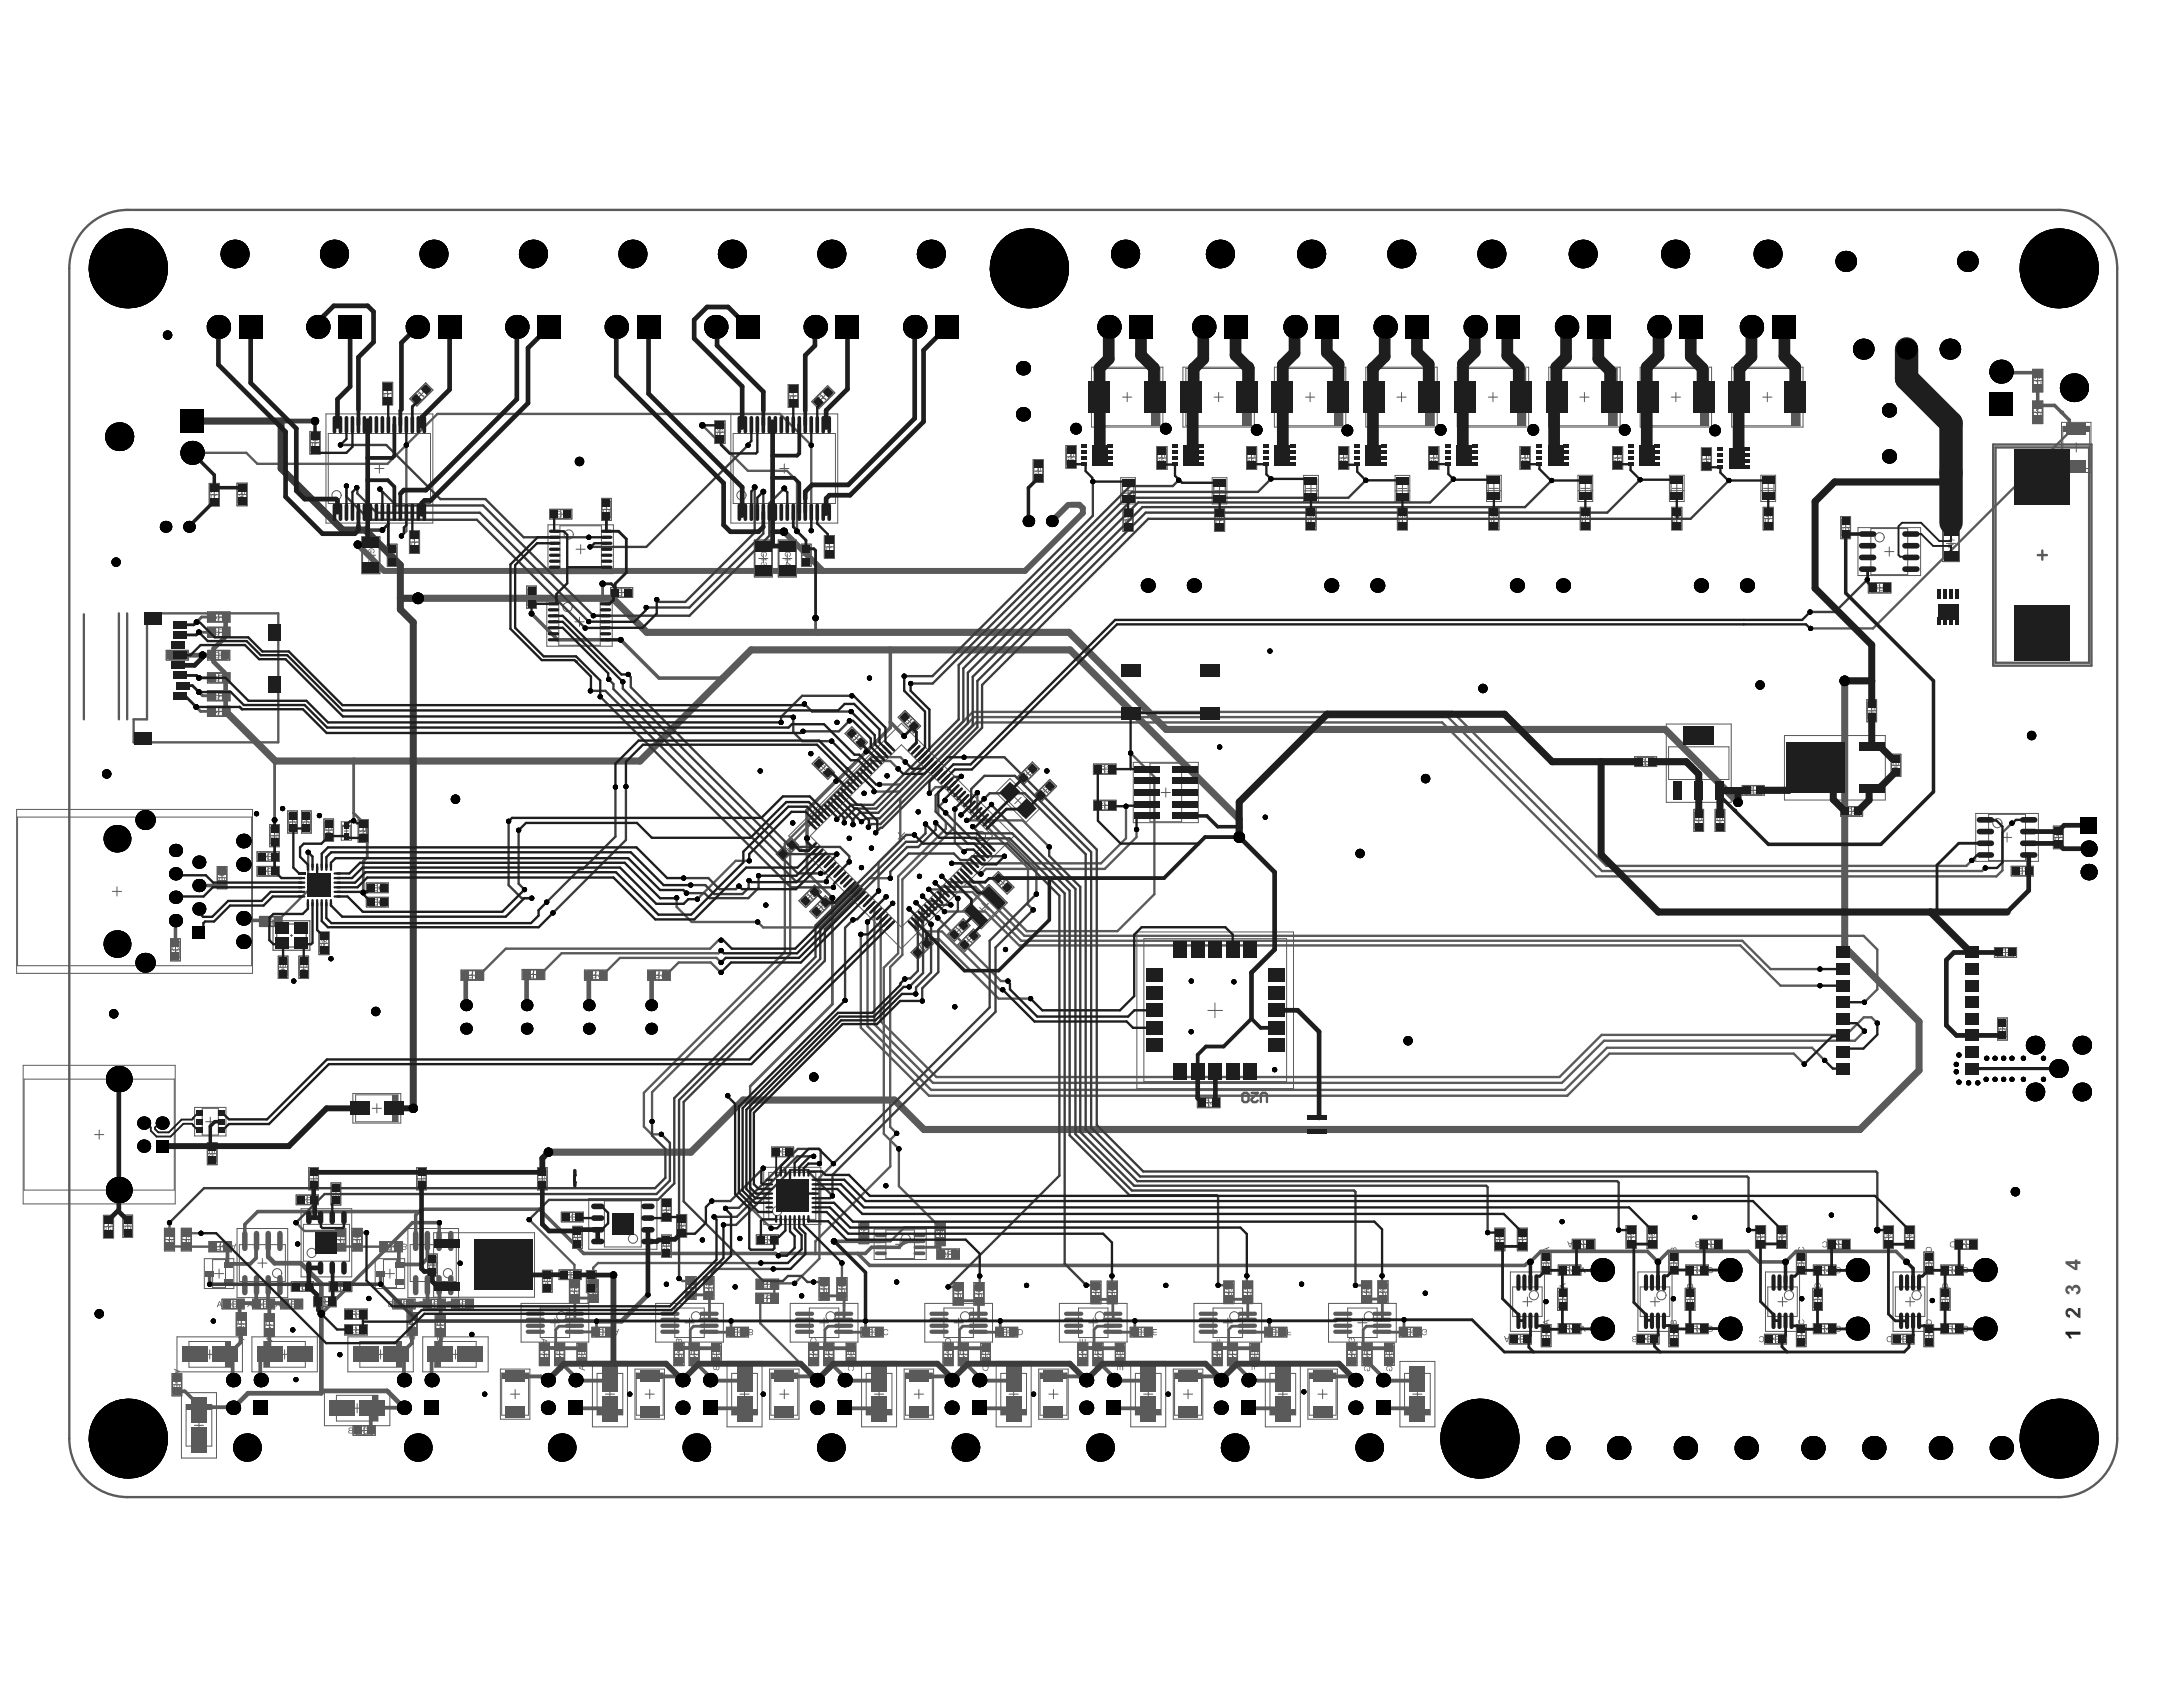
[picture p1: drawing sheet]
<svg xmlns="http://www.w3.org/2000/svg" width="279mm" height="216mm" viewBox="0 0 279 216" stroke-linecap="round" stroke-linejoin="round" font-family="sans-serif">
<path d="M10.7 29.4a7.5 7.5 0 0 1 5.7-2.5h247.1a7.5 7.5 0 0 1 7.5 7.4v149.8a7.5 7.5 0 0 1-7.5 7.5h-247.1a7.5 7.5 0 0 1-7.5-7.5v-149.8a7.5 7.5 0 0 1 1.8-4.9z" fill="none" stroke="#5a5a5a" stroke-width=".3"/>
<g fill="none" stroke="#5a5a5a" stroke-width=".13">
<path d="M39.7 55.2h1.3v2.9h-1.3zM49 48.9h1.3v2.9h-1.3zM52.4 51l2.1-2 .9 .9-2 2.1zM91.5 53.9h1.3v2.9h-1.3zM100.9 49.2h1.3v2.9h-1.3zM103.9 51.4l2-2 .9 .9-2 2zM132.2 58.8h1.3v2.9h-1.3zM136.4 57h1.3v2.9h-1.3zM148.1 57.2h1.3v2.9h-1.3zM159.5 57.2h1.3v2.9h-1.3zM171.3 57.2h1.3v2.9h-1.3zM182.9 57.2h1.3v2.9h-1.3z"/>
<path d="M194.5 57.2h1.3v2.9h-1.3zM206.4 57.2h1.3v2.9h-1.3zM217.8 57.3h1.3v2.9h-1.3zM260.2 47.3h1.3v2.9h-1.3zM260.2 51.3h1.3v2.9h-1.3zM26.5 78.3h2.9v1.3h-2.9zM26.8 61.9h1.3v2.9h-1.3zM30.3 61.8h1.3v2.9h-1.3zM46.3 68.7h2.3v4.7h-2.3zM49.6 69.6h1.2v2.9h-1.2zM52.4 67.9h1.3v2.9h-1.3zM67.4 75h1.2v2.8h-1.2z"/>
<path d="M70.4 65.2h2.8v1.2h-2.8zM77 63.8h1.2v2.8h-1.2zM78.1 75.2h2.9v1.3h-2.9zM96.5 69.1h2.3v4.7h-2.3zM99.6 69.1h2.3v4.7h-2.3zM102.6 69.6h1.2v2.9h-1.2zM105.5 68.5h1.3v2.9h-1.3zM143.7 65.1h1.3v2.9h-1.3zM155.4 65.1h1.3v2.9h-1.3zM167.1 64.9h1.3v2.9h-1.3zM178.8 64.9h1.3v2.9h-1.3zM190.6 64.9h1.3v2.9h-1.3z"/>
<path d="M202.3 64.9h1.3v2.9h-1.3zM214 64.9h1.3v2.9h-1.3zM225.7 64.9h1.3v2.9h-1.3zM235.6 66.1h1.3v2.8h-1.3zM239.1 74.6h2.9v1.3h-2.9zM248.7 67.2h2.1v4.7h-2.1zM21.3 83.2h2.8v1.3h-2.8zM26.5 80.3h2.9v1.3h-2.9zM26.5 86.1h2.9v1.3h-2.9zM26.5 90.4h2.9v1.3h-2.9zM26.5 88.4h2.9v1.3h-2.9zM26.6 83.2h2.8v1.3h-2.8z"/>
<path d="M103.9 97.7l.9-.8 2 2-.9 .9zM108.2 93.9l.8-.9 2 2-.8 .9zM115 91.8l.8-.9 2 2-.8 .9zM130.1 99.5l2-2 .9 .9-2 2zM139.9 97.8h2.9v1.3h-2.9zM209.2 96.9h2.8v1.2h-2.8zM238.9 89.5h1.3v2.9h-1.3zM242.1 96.5h1.2v2.9h-1.2zM27.8 110.9h1.2v2.8h-1.2zM32.9 109h2.8v1.2h-2.8zM32.9 110.9h2.8v1.2h-2.8zM33.2 117.3h2.9v1.3h-2.9z"/>
<path d="M34.5 105.5h1.3v2.9h-1.3zM36.8 103.8h1.3v2.8h-1.3zM38.6 103.8h1.2v2.8h-1.2zM40.8 119.3h1.3v2.9h-1.3zM41.5 104.8h1.2v2.8h-1.2zM45.8 104.9h1.3v2.9h-1.3zM46.9 114.8h2.8v1.3h-2.8zM46.9 113h2.8v1.2h-2.8zM99.3 109.3l2-2 .9 .9-2 2zM102.3 115.3l2-2 .8 .9-2 2zM103.6 116.6l2-2 .9 .9-2 2zM121.3 119.6l2-2 .9 .9-2 2z"/>
<path d="M123.2 116.5l3.4-3.3 2.3 2.3-3.3 3.4zM126.9 112.4l.9-.9 2 2-.9 .9zM132.4 101.8l2-2 .8 .8-2 2zM140 102.4h2.9v1.3h-2.9zM216.8 103.6h1.2v2.8h-1.2zM219.5 103.6h1.3v2.8h-1.3zM223 100.5h2.8v1.3h-2.8zM235.6 103.2h2.8v1.3h-2.8zM257.4 110.9h2.8v1.2h-2.8zM262.8 105.7h1.3v2.9h-1.3zM21.8 120.1h1.3v2.9h-1.3zM35.6 122.4h1.3v2.8h-1.3z"/>
<path d="M38.3 122.4h1.2v2.8h-1.2zM59 124.2h2.9v1.3h-2.9zM66.8 124.1h2.9v1.3h-2.9zM74.8 124.2h2.9v1.3h-2.9zM82.9 124.2h2.9v1.3h-2.9zM116.6 121.9l2-2 .9 .9-2 2zM122.6 120.9l2-2 .9 .9-2 2zM255.3 121.3h2.8v1.2h-2.8zM255.7 130.3h1.2v2.8h-1.2zM13.2 155.5h1.3v2.9h-1.3zM15.7 155.5h1.3v2.8h-1.3zM21 157.2h1.3v2.9h-1.3z"/>
<path d="M23.2 157.2h1.3v2.9h-1.3zM26.5 146.2h1.3v2.9h-1.3zM26.7 158.9h2.9v1.3h-2.9zM37.9 152.9h2.8v1.3h-2.8zM39.5 149.4h1.3v2.9h-1.3zM42.4 151.4h1.2v2.8h-1.2zM43 157.2h1.3v2.9h-1.3zM45.1 157.2h1.3v2.9h-1.3zM48.6 158.9h2.9v1.3h-2.9zM53.3 149.4h1.3v2.9h-1.3zM68.8 149.4h1.2v2.9h-1.2zM71.8 155.1h2.9v1.3h-2.9z"/>
<path d="M73.3 156.9h1.2v2.9h-1.2zM84.6 153.4h1.3v2.9h-1.3zM84.7 158.1h1.2v2.8h-1.2zM86.6 155.4h1.3v2.9h-1.3zM96.8 158h2.8v1.3h-2.8zM98.8 146.8h2.8v1.2h-2.8zM109.9 156.3h1.3v2.9h-1.3zM119.7 156.5h1.3v2.9h-1.3zM119.9 159.8h2.9v1.3h-2.9zM153.2 140.5h2.9v1.3h-2.9zM191.3 157.2h1.3v2.9h-1.3zM194.2 157.2h1.3v2.9h-1.3z"/>
<path d="M201.2 158.6h2.9v1.3h-2.9zM208.1 156.9h1.3v2.9h-1.3zM210.8 156.9h1.3v2.9h-1.3zM217.6 158.6h2.9v1.3h-2.9zM224.7 156.9h1.3v2.9h-1.3zM227.4 156.9h1.3v2.9h-1.3zM233.9 158.6h2.9v1.3h-2.9zM241.1 156.9h1.3v2.9h-1.3zM243.7 156.9h1.3v2.9h-1.3zM250.2 158.6h2.9v1.3h-2.9zM22 175.8h1.3v2.8h-1.3zM28.4 166.3h2.9v1.2h-2.9z"/>
<path d="M30.2 168h1.3v2.9h-1.3zM32.3 166.3h2.8v1.2h-2.8zM33.8 168.1h1.3v2.9h-1.3zM35.9 166.3h2.8v1.2h-2.8zM37.3 164h2.8v1.3h-2.8zM40.1 165.9h2.9v1.3h-2.9zM42.1 164h2.9v1.3h-2.9zM44.1 167.5h2.9v1.3h-2.9zM44.1 169.5h2.9v1.3h-2.9zM50.3 166.3h2.8v1.2h-2.8zM52.1 168h1.3v2.9h-1.3zM54.2 166.3h2.8v1.2h-2.8z"/>
<path d="M54.7 160.5h1.3v2.8h-1.3zM55.7 168.1h1.3v2.9h-1.3zM57.8 166.3h2.8v1.2h-2.8zM69 171.9h1.3v2.9h-1.3zM69.4 162.6h1.3v2.8h-1.3zM71 171.9h1.3v2.9h-1.3zM71.6 162.5h2.8v1.3h-2.8zM72.9 163.8h1.3v2.9h-1.3zM73.9 171.9h1.2v2.8h-1.2zM75 162.6h1.3v2.8h-1.3zM75.3 163.8h1.3v2.9h-1.3zM75.8 169.9h2.8v1.2h-2.8z"/>
<path d="M86.3 171.9h1.3v2.9h-1.3zM87.8 163.4h1.3v2.9h-1.3zM88.2 171.9h1.3v2.9h-1.3zM90.1 163.4h1.3v2.9h-1.3zM91.1 171.9h1.2v2.8h-1.2zM93 169.9h2.8v1.2h-2.8zM96.7 165.5h2.9v1.3h-2.9zM96.8 163.7h2.9v1.3h-2.9zM103.5 171.9h1.3v2.9h-1.3zM104.8 163.5h1.3v2.9h-1.3zM105.4 171.9h1.3v2.9h-1.3zM107.1 163.5h1.3v2.9h-1.3z"/>
<path d="M108.3 171.9h1.2v2.8h-1.2zM110.2 169.9h2.8v1.2h-2.8zM120.7 171.9h1.3v2.9h-1.3zM122 164.1h1.3v2.9h-1.3zM122.6 171.9h1.3v2.9h-1.3zM124.7 164.1h1.3v2.9h-1.3zM125.5 171.9h1.3v2.8h-1.3zM127.4 169.9h2.9v1.2h-2.9zM137.9 171.9h1.3v2.9h-1.3zM139.6 164h1.3v2.8h-1.3zM139.9 171.9h1.3v2.9h-1.3zM141.7 164h1.3v2.8h-1.3z"/>
<path d="M142.7 171.9h1.3v2.8h-1.3zM144.6 169.9h2.9v1.2h-2.9zM155.2 171.9h1.2v2.9h-1.2zM156.6 163.9h1.3v2.9h-1.3zM157.1 171.9h1.3v2.9h-1.3zM159 163.9h1.3v2.9h-1.3zM160 171.9h1.2v2.8h-1.2zM161.9 169.9h2.8v1.2h-2.8zM172.4 171.9h1.3v2.9h-1.3zM174.3 163.9h1.3v2.9h-1.3zM174.3 171.9h1.3v2.9h-1.3zM176.4 163.9h1.3v2.9h-1.3z"/>
<path d="M177.2 171.9h1.2v2.8h-1.2zM179.1 169.9h2.8v1.2h-2.8zM193.2 170.8h2.8v1.2h-2.8zM197.3 169.5h1.2v2.8h-1.2zM197.3 160.2h1.2v2.9h-1.2zM199.4 164.9h1.2v2.8h-1.2zM199.4 169.4h2.9v1.3h-2.9zM199.4 161.9h2.9v1.3h-2.9zM209.5 170.8h2.8v1.2h-2.8zM213.6 169.5h1.2v2.8h-1.2zM213.6 160.2h1.2v2.9h-1.2zM215.7 164.9h1.2v2.8h-1.2z"/>
<path d="M215.8 169.4h2.9v1.3h-2.9zM215.8 161.9h2.9v1.3h-2.9zM225.8 170.8h2.9v1.2h-2.9zM229.9 169.5h1.3v2.8h-1.3zM229.9 160.2h1.3v2.9h-1.3zM232 164.9h1.3v2.8h-1.3zM232.1 169.4h2.9v1.3h-2.9zM232.1 161.9h2.9v1.3h-2.9zM242.2 170.8h2.8v1.2h-2.8zM246.2 169.5h1.3v2.8h-1.3zM246.2 160.2h1.3v2.9h-1.3zM248.3 164.9h1.3v2.8h-1.3z"/>
<path d="M248.4 169.4h2.9v1.3h-2.9zM248.4 161.9h2.9v1.3h-2.9zM45.2 182.4h2.8v1.3h-2.8z"/>
</g>
<g fill="#5a5a5a">
<path d="M49.8 70.7l.3-.2 .2 .1a.33 .33 0 0 1 .3 .3 .33 .33 0 0 1-.2 .3l-.1-.1a.28 .28 0 0 0 .1-.4 .28 .28 0 0 0-.4 0l-.1 .1a.2 .2 0 0 0 0 .2 .2 .2 0 0 0 .2 .1l-.1 .1-.2-.2z"/>
<path d="M49.8 71.3h.2v.1a.18 .18 0 0 0-.1 .3 .18 .18 0 0 0 .3 0 .18 .18 0 0 0-.1-.3v-.1l.4 .1v.4h-.1v-.3l-.2-.1 .1 .1a.25 .25 0 0 1-.3 .3 .25 .25 0 0 1-.2-.3z"/>
<path d="M49.8 71.9l.4 .3a.16 .16 0 0 0 .1 .1 .16 .16 0 0 0 .2-.2 .16 .16 0 0 0-.2-.1v-.1a.24 .24 0 0 1 .3 .2 .24 .24 0 0 1-.2 .3 .24 .24 0 0 1-.3-.2l-.2-.2v.4h-.1z"/>
<path d="M105.8 69.4h.7v.1h-.6l.1 .2z"/>
<path d="M102.8 70.7l.5-.2 .2 .2 .1 .3-.3 .2v-.1l.2-.2a.3 .3 0 0 0-.4-.3 .3 .3 0 0 0-.1 .5v.1l-.2-.2z"/>
<path d="M102.8 71.5h.6l-.1-.1h.1l.2 .2h-.8z"/>
<path d="M102.8 71.9l.2 .2a.24 .24 0 0 0 .2 .2 .24 .24 0 0 0 .3-.2l-.2-.1v-.1a.26 .26 0 0 1 .3 .3 .26 .26 0 0 1-.3 .2 .26 .26 0 0 1-.3-.2l-.1-.2v.4h-.1z"/>
<path d="M100.5 70.7l.2-.1 .4 .1 .1 .1v.3l-.1 .2-.1-.1a.27 .27 0 0 0 0-.5 .27 .27 0 0 0-.4 .1 .21 .21 0 0 0-.1 .2 .21 .21 0 0 0 .2 .2v.1l-.2-.2z"/>
<path d="M100.4 71.6h.6v-.1v-.1l.2 .3h-.8z"/>
<path d="M97.4 70.7l.3-.1 .3 .1 .1 .1 .1 .2-.2 .3-.1-.1a.28 .28 0 0 0-.1-.5 .28 .28 0 0 0-.3 .3l.2 .2-.1 .1a.36 .36 0 0 1-.2-.6z"/>
<path d="M97.4 71.6h.6l-.1-.1 .1-.1 .2 .3h-.8z"/>
<path d="M97.4 72l.2-.1v.2a.14 .14 0 0 0-.1 .1 .14 .14 0 0 0 .2 .1 .14 .14 0 0 0 0-.2l.1 .1a.14 .14 0 0 0 .2 .1 .14 .14 0 0 0 .1-.1 .14 .14 0 0 0-.2-.1l.1-.1a.21 .21 0 0 1 .2 .3 .21 .21 0 0 1-.4 0 .24 .24 0 0 1-.4 .1 .24 .24 0 0 1 0-.4z"/>
<path d="M49.2 49.8h.8v.1h-.6l.1 .1-.1 .1z"/>
<path d="M54 49.8l.6 .5-.1 .1-.4-.4-.1 .2z"/>
<path d="M54.4 49.5v-.1a.24 .24 0 0 1 .4 .2 .24 .24 0 0 1 .2 .4 .24 .24 0 0 1-.4 0h.1a.16 .16 0 0 0 .2 0 .16 .16 0 0 0 0-.3 .16 .16 0 0 0-.3 .1v-.1a.12 .12 0 0 0 .1-.1 .12 .12 0 0 0-.2-.1l-.1 .1 .1 .1-.1 .1z"/>
<path d="M52.7 68.8h.7v.1h-.6l.1 .1-.1 .1z"/>
<path d="M52.7 68.2l.2-.1 .4 .4v-.4h.1v.5h-.1l-.2-.3a.16 .16 0 0 0-.3-.1 .16 .16 0 0 0 0 .3l.1 .1a.26 .26 0 0 1-.2-.4z"/>
<path d="M97.7 158.4l.5-.1 .1 .2h-.1l-.2-.1a.3 .3 0 0 0-.3 .3 .3 .3 0 0 0 .5 .2l.1-.1-.2 .2a.4 .4 0 0 1-.4-.1 .4 .4 0 0 1 0-.5z"/>
<path d="M76.7 124.4h.1v.8l-.3-.2 .1-.1 .1 .1z"/>
<path d="M77.2 124.4h.1l.3 .8h-.6v-.1h.4l-.2-.3z"/>
<path d="M68.7 124.3h.1v.8l-.2-.2v-.1l.1 .2z"/>
<path d="M60.9 124.4h.1v.8l-.2-.2v-.1l.1 .1z"/>
<path d="M84.8 124.4h.1v.8l-.3-.2 .1-.1 .1 .1z"/>
<path d="M26.8 147.3l.2-.2 .5 .1v.4l-.2 .2v-.1a.28 .28 0 0 0-.1-.5 .28 .28 0 0 0-.4 .3l.2 .2v.1a.32 .32 0 0 1-.2-.5z"/>
<path d="M26.8 147.9l.3 .3a.15 .15 0 0 0 .2 .1 .15 .15 0 0 0 .1-.2 .15 .15 0 0 0-.1-.1v-.1l.2 .1v.2a.32 .32 0 0 1-.3 .1 .32 .32 0 0 1-.3-.2l-.1-.1v.4z"/>
<path d="M13.5 157.3l.2-.1v.1a.17 .17 0 0 0-.2 .2 .17 .17 0 0 0 .2 .1 .17 .17 0 0 0 .2-.1l-.1-.1h.1a.13 .13 0 0 0 .1 .2 .13 .13 0 0 0 .2-.1 .14 .14 0 0 0-.2-.2v-.1a.21 .21 0 0 1 .3 .3 .21 .21 0 0 1-.4 .1 .24 .24 0 0 1-.4 0 .24 .24 0 0 1 0-.3z"/>
<path d="M13.5 157.9l.2-.1v.1a.17 .17 0 0 0-.1 .3 .17 .17 0 0 0 .2 0 .17 .17 0 0 0 .1-.2l-.1-.2 .4 .1v.4h-.1v-.3l-.2-.1 .1 .3-.2 .1a.28 .28 0 0 1-.3-.4z"/>
<path d="M16 156.9l.2-.1-.1 .1a.28 .28 0 0 0 0 .4 .28 .28 0 0 0 .4 0 .22 .22 0 0 0 .2-.2 .22 .22 0 0 0-.2-.2v-.1l.2 .1v.3l-.3 .3-.4-.1-.1-.3z"/>
<path d="M16 156.3l.3-.1 .3 .4v-.4h.1v.5l-.2-.1-.1-.2a.16 .16 0 0 0-.3-.1 .16 .16 0 0 0 .1 .3l-.1 .1a.29 .29 0 0 1-.1-.4z"/>
<path d="M16 155.8h.7v.1h-.6l.1 .1h-.1z"/>
<path d="M236.5 103.6l.3-.2 .3 .3h-.1a.29 .29 0 0 0-.5 .1 .29 .29 0 0 0 .2 .4l.4-.2-.1 .2h-.4l-.2-.2z"/>
<path d="M171.6 58.8l.4 .3a.16 .16 0 0 0 .2 .2 .16 .16 0 0 0 .1-.2 .16 .16 0 0 0-.2-.2l.1-.1 .1 .2a.24 .24 0 0 1-.1 .3 .24 .24 0 0 1-.3-.1l-.2-.2v.4h-.1z"/>
<path d="M183.1 58.8l.4 .3a.16 .16 0 0 0 .2 .2 .16 .16 0 0 0 .1-.2 .16 .16 0 0 0-.2-.2l.1-.1 .1 .2a.24 .24 0 0 1-.1 .3 .24 .24 0 0 1-.3-.1l-.2-.2v.4h-.1z"/>
<path d="M194.8 58.8l.4 .3a.16 .16 0 0 0 .2 .2 .16 .16 0 0 0 .1-.2 .16 .16 0 0 0-.2-.2l.1-.1 .1 .2a.24 .24 0 0 1-.1 .3 .24 .24 0 0 1-.3-.1l-.2-.2v.4h-.1z"/>
<path d="M194.8 59.4l.4 .3a.17 .17 0 0 0 .1 .2 .17 .17 0 0 0 .2-.2 .17 .17 0 0 0-.2-.2v-.1l.2 .1 .1 .2a.27 .27 0 0 1-.3 .2 .27 .27 0 0 1-.3-.2l-.1-.1v.3h-.1z"/>
<path d="M206.6 58.8l.3 .2a.2 .2 0 0 0 .2 .2 .2 .2 0 0 0 .2-.2l-.1-.1v-.1a.26 .26 0 0 1 .1 .5 .26 .26 0 0 1-.4-.2l-.2-.1v.4h-.1z"/>
<path d="M27.1 62.6l.7 .3v.1l-.4-.1-.3-.2v.4z"/>
<path d="M67.7 76.4l.1-.1 .1 .1-.2 .1a.28 .28 0 0 0 .4 .4 .28 .28 0 0 0 .1-.5l-.1-.1 .3 .1v.3l-.3 .3h-.2l-.2-.2-.1-.2z"/>
<path d="M67.6 75.9h.8v.1h-.6l.1 .1h-.1z"/>
<path d="M67.6 75.1l.8 .3v.1l-.3-.1-.4-.2v.4h-.1z"/>
<path d="M77.3 65.2l.1-.1v.1a.29 .29 0 0 0 .1 .5 .29 .29 0 0 0 .4-.3l-.2-.3 .3 .1v.4l-.2 .1h-.4l-.2-.2z"/>
<path d="M77.2 64.6h.8v.1h-.6l.1 .2h-.1z"/>
<path d="M71.3 65.5l.3-.1 .3 .2h-.1a.29 .29 0 0 0-.5 .1 .29 .29 0 0 0 .2 .4l.4-.2-.2 .3h-.3l-.2-.2z"/>
<path d="M72 65.6l.3-.2v.8v-.6l-.2 .1z"/>
<path d="M47.2 70.3l.1-.1h.4a.33 .33 0 0 1 .2 .3 .33 .33 0 0 1-.2 .3v-.1a.28 .28 0 0 0 0-.4 .28 .28 0 0 0-.4 0v.1a.2 .2 0 0 0-.1 .2 .2 .2 0 0 0 .2 .1v.2l-.2-.2z"/>
<path d="M47.2 71.2h.5l-.1-.2h.1l.2 .3h-.7z"/>
<path d="M47.2 71.6l.2-.1v.1a.19 .19 0 0 0-.1 .3 .19 .19 0 0 0 .3 0 .19 .19 0 0 0-.1-.3v-.1l.4 .1v.4h-.1v-.3h-.2v.2a.26 .26 0 0 1-.3 .1 .26 .26 0 0 1-.1-.4z"/>
<path d="M101.1 50.1h.8v.1h-.6l.1 .2h-.1z"/>
<path d="M101.1 49.5h.8v.1h-.6l.1 .2h-.1z"/>
<path d="M144 65.9h.1a.16 .16 0 0 1 .1 0 .16 .16 0 0 1 .2 .1 .23 .23 0 0 1 .3 0 .23 .23 0 0 1-.1 .3l-.1-.1a.16 .16 0 0 0 .2-.1 .16 .16 0 0 0-.2-.2 .16 .16 0 0 0-.1 .3l-.1-.1a.13 .13 0 0 0-.1-.1 .13 .13 0 0 0-.1 .2h.1l-.1 .1a.22 .22 0 0 1-.1-.4z"/>
<path d="M144 65.3h.4a.24 .24 0 0 1 .4 .1 .24 .24 0 0 1-.2 .3l-.1-.1a.15 .15 0 0 0 .2-.1 .15 .15 0 0 0-.2-.2 .16 .16 0 0 0-.1 .3h-.1a.13 .13 0 0 0-.1-.2 .13 .13 0 0 0-.1 .1 .13 .13 0 0 0 .1 .1v.1a.25 .25 0 0 1-.2-.4z"/>
<path d="M155.7 66a.17 .17 0 0 1 .2-.1 .17 .17 0 0 1 .1 .1v-.1a.24 .24 0 0 1 .4 .1 .24 .24 0 0 1-.2 .3v-.1a.15 .15 0 0 0 .2-.1 .15 .15 0 0 0-.2-.2 .16 .16 0 0 0-.1 .3l-.1-.1a.14 .14 0 0 0-.1-.1 .14 .14 0 0 0-.2 .1 .14 .14 0 0 0 .2 .1v.1l-.2-.1z"/>
<path d="M155.7 65.4h.8v.1h-.6l.1 .1-.1 .1z"/>
<path d="M167.5 65.7h.2l.4 .3v-.3h.1v.5h-.1l-.3-.3a.18 .18 0 0 0-.2-.1 .18 .18 0 0 0-.1 .2l.1 .1v.1a.25 .25 0 0 1-.2-.2 .25 .25 0 0 1 .1-.3z"/>
<path d="M148.3 58.9l.2-.1v.1a.15 .15 0 0 0-.1 .2 .15 .15 0 0 0 .2 .1 .15 .15 0 0 0 .1-.2l.1 .1a.13 .13 0 0 0 .1 .1 .13 .13 0 0 0 .1-.2 .13 .13 0 0 0-.1-.1 .23 .23 0 0 1 .2 .2 .23 .23 0 0 1-.2 .2l-.2-.1a.25 .25 0 0 1-.3 .1 .25 .25 0 0 1-.1-.4z"/>
<path d="M159.8 58.8l.3 .3a.19 .19 0 0 0 .2 .1 .19 .19 0 0 0 .2-.1l-.2-.2 .1-.1a.26 .26 0 0 1 .1 .5 .26 .26 0 0 1-.4-.2l-.2-.1v.3h-.1z"/>
<path d="M179.2 65.7a.61 .61 0 0 1 .6 .3v-.3h.1v.5h-.1l-.3-.3a.16 .16 0 0 0-.2-.1 .16 .16 0 0 0-.1 .1 .16 .16 0 0 0 .1 .2v.1l-.2-.2z"/>
<path d="M179.1 65.1l.4 .2h.4v.1h-.3l-.4-.2v.4h-.1z"/>
<path d="M190.8 65.7h.3l.4 .3v-.3h.1v.5l-.4-.3a.17 .17 0 0 0-.2-.2 .17 .17 0 0 0 0 .3v.2v-.1a.24 .24 0 0 1-.2-.4z"/>
<path d="M190.8 65.1h.1v.3h.2v-.1l.1-.2a.25 .25 0 0 1 .4 .1 .25 .25 0 0 1-.2 .4v-.1a.16 .16 0 0 0 0-.3 .16 .16 0 0 0-.2 0 .16 .16 0 0 0 0 .3v.1l-.4-.1z"/>
<path d="M202.6 65.7h.2l.4 .3v-.3h.1v.5l-.3-.3a.2 .2 0 0 0-.2-.1 .2 .2 0 0 0-.2 .2l.1 .1v.1v-.1a.25 .25 0 0 1-.1-.4z"/>
<path d="M202.5 65.2l.1-.1 .3 .1a.25 .25 0 0 1 .3-.1 .25 .25 0 0 1 0 .4l-.1 .1v-.1a.15 .15 0 0 0 .1-.2 .15 .15 0 0 0-.2-.1 .15 .15 0 0 0-.1 .2h-.1a.13 .13 0 0 0-.1-.2 .13 .13 0 0 0-.1 .2 .13 .13 0 0 0 .1 .1v.1l-.1-.1z"/>
<path d="M249.4 69.1h.8v.1h-.7l.2 .1-.1 .1z"/>
<path d="M218 59.9h.6l-.1-.2h.1l.2 .3h-.8z"/>
<path d="M214.3 65.7h.2l.4 .3v-.3h.1v.5h-.1l-.3-.3a.16 .16 0 0 0-.1-.1 .16 .16 0 0 0-.2 .1 .16 .16 0 0 0 .2 .2l-.1 .1a.27 .27 0 0 1-.1-.5z"/>
<path d="M214.2 65.2h.8v.1h-.6l.1 .2h-.1z"/>
<path d="M226 65.1h.2l.4 .3v-.3h.1v.5l-.4-.3a.16 .16 0 0 0-.2-.2 .16 .16 0 0 0-.1 .2 .16 .16 0 0 0 .2 .2l-.1 .1a.26 .26 0 0 1-.1-.5z"/>
<path d="M239.9 74.9a.23 .23 0 0 1 .3 0 .23 .23 0 0 1 .1 .2h-.1a.16 .16 0 0 0-.2-.1 .16 .16 0 0 0 0 .3 .16 .16 0 0 0 .2-.1h.1l-.1 .4h-.3v-.1h.3v-.2a.25 .25 0 0 1-.4-.1 .25 .25 0 0 1 .1-.3z"/>
<path d="M235.9 67.5l.1-.1 .1 .1a.27 .27 0 0 0-.1 .4 .27 .27 0 0 0 .4 .1l.1-.2v-.1l-.1-.2v-.1l.1 .1 .1 .3-.2 .3h-.3l-.2-.2z"/>
<path d="M235.8 66.8l.8 .3v.1l-.3-.1-.4-.2v.4h-.1z"/>
<path d="M239.2 90.4h.7v.6h-.1v-.5h-.2v.4h-.1v-.4h-.3z"/>
<path d="M239.2 91.7l.3 .3a.17 .17 0 0 0 .2 .2 .17 .17 0 0 0 .1-.3h-.1l.1-.1a.24 .24 0 0 1 0 .4 .24 .24 0 0 1-.4-.1l-.1-.2v.3h-.1z"/>
<path d="M242.3 97.5l.2-.1 .4 .1 .2 .3-.2 .3h-.1v-.1l.2-.2-.1-.2-.3-.1a.23 .23 0 0 0-.3 .3 .23 .23 0 0 0 .2 .2v.1a.34 .34 0 0 1-.2-.6z"/>
<path d="M224.5 101.1h.3v-.3h.1v.7h-.5v-.1h.4v-.2h-.3z"/>
<path d="M223.2 100.8h.2v.6l.1-.1-.2 .2h-.1z"/>
<path d="M210.7 97.5h.3v-.4h.2v.8h-.6v-.1h.4v-.3h-.3z"/>
<path d="M209.4 97.2l.1-.1a.23 .23 0 0 1 .3 .2h-.1a.15 .15 0 0 0-.2-.1 .15 .15 0 0 0-.1 .2 .15 .15 0 0 0 .2 .1 .13 .13 0 0 0-.1 .1 .13 .13 0 0 0 .1 .2 .13 .13 0 0 0 .1-.1h.1v.1a.21 .21 0 0 1-.3 0 .21 .21 0 0 1 0-.3l-.2-.2z"/>
<path d="M217 104.6l.3-.1h.4l.1 .4-.2 .2-.1-.1 .2-.1v-.1l-.1-.2h-.1a.24 .24 0 0 0-.4 .1 .24 .24 0 0 0 .2 .3v.2l-.2-.2z"/>
<path d="M217 105.5h.6l-.1-.2h.1l.2 .3h-.8z"/>
<path d="M217 106.1h.6l-.1-.2h.1l.2 .3h-.8z"/>
<path d="M219.8 104.6l.2-.1 .4 .1 .1 .3-.1 .2-.1-.1a.28 .28 0 0 0 0-.4 .28 .28 0 0 0-.5 .1 .2 .2 0 0 0 0 .2 .2 .2 0 0 0 .2 .1v.2l-.3-.3z"/>
<path d="M219.7 105.5h.6l-.1-.2h.1l.2 .3h-.8z"/>
<path d="M136.7 58.8l.1-.1 .1 .1a.16 .16 0 0 0-.2 .2 .16 .16 0 0 0 .3 .1 .16 .16 0 0 0 0-.2 .17 .17 0 0 0 .2 .2 .17 .17 0 0 0 .2-.2l-.2-.1 .1-.1 .1 .1a.2 .2 0 0 1 0 .3 .2 .2 0 0 1-.3 0l-.1 .1h-.2l-.1-.2z"/>
<path d="M136.7 59.3l.3 .3a.17 .17 0 0 0 .2 .1 .17 .17 0 0 0 .2-.2 .17 .17 0 0 0-.2-.1v-.1h.1l.1 .2a.27 .27 0 0 1-.2 .3 .27 .27 0 0 1-.3-.3l-.1-.1v.4h-.1z"/>
<path d="M105.4 50.2h.1l.5 .5v.1l-.5-.4v.2l-.1-.1z"/>
<path d="M105.7 50l.3-.3h.1l-.2 .3 .1 .1a.24 .24 0 0 1 .3-.1 .24 .24 0 0 1 .1 .3 .24 .24 0 0 1-.3 .1v-.1a.16 .16 0 0 0 .3-.1 .16 .16 0 0 0-.2-.2 .16 .16 0 0 0-.2 .2v.1z"/>
<path d="M132.5 60.6l.2-.1v.1a.16 .16 0 0 0-.2 .2 .16 .16 0 0 0 .3 .1 .16 .16 0 0 0 .1-.2 .17 .17 0 0 0 .1 .2 .17 .17 0 0 0 .2-.2l-.2-.1h.1a.21 .21 0 0 1 .1 .3 .21 .21 0 0 1-.3 0 .24 .24 0 0 1-.4 .1 .24 .24 0 0 1 0-.4z"/>
<path d="M79.1 75.6l.3-.2 .3 .3h-.1a.29 .29 0 0 0-.5 0 .29 .29 0 0 0 .2 .5l.4-.2-.2 .2h-.3l-.2-.2z"/>
<path d="M79.8 75.7l.3-.2v.7h-.1v-.6l-.1 .1z"/>
<path d="M260.4 48h.1v.4l.1-.2a.27 .27 0 0 1 .3-.2 .27 .27 0 0 1 .3 .2l-.1 .3h-.2v-.1a.16 .16 0 0 0 .2-.2 .16 .16 0 0 0-.2-.1 .16 .16 0 0 0-.1 .1l-.4 .3z"/>
<path d="M256 131.6h.1v.1a.27 .27 0 0 0 0 .4 .27 .27 0 0 0 .4 0 .23 .23 0 0 0-.1-.4l.1-.1 .1 .1 .1 .4-.2 .1h-.4l-.2-.2z"/>
<path d="M255.9 131.1a.17 .17 0 0 1 .2-.1 .17 .17 0 0 1 .1 .1 .25 .25 0 0 1 .5 0 .24 .24 0 0 1-.2 .4v-.1a.15 .15 0 0 0 .1-.2 .15 .15 0 0 0-.2-.1 .15 .15 0 0 0-.1 .2h-.1a.12 .12 0 0 0-.1-.2 .12 .12 0 0 0-.1 .2 .12 .12 0 0 0 .1 .1v.1l-.2-.1z"/>
<path d="M256.2 121.6l.3-.1 .3 .3h-.1l-.1-.1a.29 .29 0 0 0-.4 .2 .29 .29 0 0 0 .3 .3l.2-.2h.1l-.1 .3h-.4l-.2-.3z"/>
<path d="M257 121.6a.21 .21 0 0 1 .3 0 .21 .21 0 0 1 0 .3l.1 .1v.1a.24 .24 0 0 1-.3 .2 .24 .24 0 0 1-.2-.2h.1a.16 .16 0 0 0 .2 .1 .16 .16 0 0 0 .1-.2 .16 .16 0 0 0-.2-.1 .13 .13 0 0 0 .2-.1 .14 .14 0 0 0-.2-.2 .13 .13 0 0 0-.1 .2l-.1-.1z"/>
<path d="M257.5 121.5h.5l-.3 .8h-.1v-.2l.3-.5h-.4z"/>
<path d="M218.1 169.7h.4v.1h-.3v.2a.25 .25 0 0 1 .3 .1 .25 .25 0 0 1-.2 .3 .25 .25 0 0 1-.3-.2l.1 .1a.16 .16 0 0 0 .3 0 .16 .16 0 0 0-.1-.3 .16 .16 0 0 0-.2 .1h-.1z"/>
<path d="M234.4 169.7h.4v.1h-.3v.2a.25 .25 0 0 1 .3 .1 .25 .25 0 0 1-.1 .3 .25 .25 0 0 1-.4-.2l.2 .1a.16 .16 0 0 0 .2 0 .16 .16 0 0 0 0-.3 .16 .16 0 0 0-.3 .1h-.1z"/>
<path d="M235 169.8l.3-.2 .3 .2-.1 .1a.27 .27 0 0 0-.4-.1 .27 .27 0 0 0 0 .4 .22 .22 0 0 0 .2 .2 .22 .22 0 0 0 .2-.2h.1v.1l-.3 .2a.43 .43 0 0 1-.3-.7z"/>
<path d="M194.5 171.1l.2-.1h.3l.1 .4v.2l-.2 .2-.3-.1-.2-.1h.2a.29 .29 0 0 0 .4-.1 .29 .29 0 0 0-.2-.4l-.4 .2z"/>
<path d="M193.3 171.1l.1-.1h.3l.1 .1-.1 .1a.16 .16 0 0 0-.2-.1 .16 .16 0 0 0-.2 .2 .16 .16 0 0 0 .3 .1h-.1a.14 .14 0 0 0-.1 .2 .14 .14 0 0 0 .2 .1l.1-.1h.1l-.2 .2a.2 .2 0 0 1-.3-.1 .2 .2 0 0 1 .1-.3l-.2-.1z"/>
<path d="M197.6 170.9l.1-.1v.1a.29 .29 0 0 0 .1 .5 .29 .29 0 0 0 .4-.2l-.2-.4 .2 .2v.3l-.2 .2-.4-.1-.1-.3z"/>
<path d="M210.8 171.1l.2-.1h.3l.2 .4-.1 .2-.2 .2-.3-.1-.1-.1h.1a.29 .29 0 0 0 .5-.1 .29 .29 0 0 0-.3-.4l-.3 .2z"/>
<path d="M209.6 171.1l.3-.1 .2 .1-.1 .1a.16 .16 0 0 0-.2-.1 .16 .16 0 0 0-.1 .2 .16 .16 0 0 0 .2 .1h-.1a.14 .14 0 0 0-.1 .2 .14 .14 0 0 0 .2 .1 .14 .14 0 0 0 .1-.1h.1l-.1 .1-.1 .1a.2 .2 0 0 1-.2-.1 .2 .2 0 0 1 0-.3h-.1z"/>
<path d="M213.9 170.9l.1-.1v.1a.29 .29 0 0 0 .1 .5 .29 .29 0 0 0 .4-.2l-.2-.4 .3 .2v.3l-.2 .2h-.4l-.2-.2z"/>
<path d="M227.2 171.1l.1-.1h.3l.2 .4-.1 .2-.2 .2-.3-.1-.1-.1h.1a.29 .29 0 0 0 .5-.1 .29 .29 0 0 0-.2-.4l-.4 .2z"/>
<path d="M226 171.1l.1-.1h.2l.1 .1-.1 .1a.16 .16 0 0 0-.2-.1 .16 .16 0 0 0-.1 .2 .16 .16 0 0 0 .2 .1 .14 .14 0 0 0-.2 .2 .14 .14 0 0 0 .2 .1 .14 .14 0 0 0 .1-.1h.1v.1l-.2 .1a.2 .2 0 0 1-.2-.1 .2 .2 0 0 1 0-.3l-.1-.1z"/>
<path d="M225.2 171.1l.2-.1a.38 .38 0 0 1 .4 .5 .38 .38 0 0 1-.7 .1l.1-.1a.27 .27 0 0 0 .4 .1 .27 .27 0 0 0 .1-.4 .22 .22 0 0 0-.3-.1 .22 .22 0 0 0-.2 .2h-.1z"/>
<path d="M230.2 170.9l.2-.1v.1a.29 .29 0 0 0 0 .5 .29 .29 0 0 0 .4-.2l-.1-.4 .2 .2v.3l-.2 .2-.4-.1-.2-.3z"/>
<path d="M230.2 169l.1-.1 .1 .1a.27 .27 0 0 0-.1 .4 .27 .27 0 0 0 .4 0 .22 .22 0 0 0 .1-.3 .22 .22 0 0 0-.1-.1v-.2l.1 .1 .1 .2a.39 .39 0 0 1-.4 .4 .39 .39 0 0 1-.3-.5z"/>
<path d="M201.8 169.7h.4v.1h-.4v.2a.25 .25 0 0 1 .4 .1 .25 .25 0 0 1-.2 .3 .25 .25 0 0 1-.3-.2l.1 .1a.16 .16 0 0 0 .3 0 .16 .16 0 0 0-.1-.3 .16 .16 0 0 0-.2 .1h-.1z"/>
<path d="M199.6 166.3l.2-.1v.1a.29 .29 0 0 0 .1 .5 .29 .29 0 0 0 .4-.3l-.2-.3 .2 .1v.4l-.2 .1h-.3l-.2-.2z"/>
<path d="M199.6 165.1h.8v.1h-.7l.2 .2h-.1z"/>
<path d="M216 166.3l.1-.1v.1a.29 .29 0 0 0 .1 .5 .29 .29 0 0 0 .4-.3l-.2-.3 .3 .1v.4l-.2 .1h-.4l-.2-.2z"/>
<path d="M215.9 165.1h.8v.1h-.6l.1 .2h-.1z"/>
<path d="M232.3 166.3l.1-.1 .1 .1a.29 .29 0 0 0 0 .5 .29 .29 0 0 0 .4-.3l-.1-.3 .2 .1v.4l-.2 .1h-.3l-.3-.2z"/>
<path d="M232.2 165.1h.8v.1h-.6l.1 .2h-.1z"/>
<path d="M232.3 164.3l.1-.1 .1 .1a.27 .27 0 0 0-.1 .4 .27 .27 0 0 0 .4 0 .22 .22 0 0 0 .1-.2 .22 .22 0 0 0-.1-.2v-.1l.1 .1 .1 .2a.39 .39 0 0 1-.4 .4 .39 .39 0 0 1-.3-.5z"/>
<path d="M227.7 157.2h.7h-.6l.2 .2h-.2z"/>
<path d="M224.9 157.6h.1v.3l.2 .1a.25 .25 0 0 1 .2-.4 .25 .25 0 0 1 .3 .2 .25 .25 0 0 1-.2 .3v-.1a.16 .16 0 0 0 .1-.3 .16 .16 0 0 0-.3 0 .16 .16 0 0 0 .1 .3l-.1 .1-.4-.1z"/>
<path d="M191.6 157.9h.1v.4h.2a.25 .25 0 0 1 .1-.4 .25 .25 0 0 1 .3 .2 .25 .25 0 0 1-.2 .3l.1-.1a.17 .17 0 0 0 0-.3 .17 .17 0 0 0-.3 .1 .17 .17 0 0 0 .1 .2v.1l-.4-.1z"/>
<path d="M191.6 157.4h.2l.1 .1a.24 .24 0 0 1 .4 0 .24 .24 0 0 1-.2 .3v-.1a.16 .16 0 0 0 .2-.2 .16 .16 0 0 0-.2-.1 .16 .16 0 0 0-.1 .2h-.1a.14 .14 0 0 0-.1-.1 .14 .14 0 0 0-.1 0 .14 .14 0 0 0 0 .2h.1l-.1 .1a.22 .22 0 0 1-.1-.4z"/>
<path d="M194.5 157.9h.1v.4h.2l-.1-.1a.24 .24 0 0 1 .3-.3 .24 .24 0 0 1 .2 .2 .24 .24 0 0 1-.2 .3v-.1a.18 .18 0 0 0 .1-.2 .18 .18 0 0 0-.3 0 .18 .18 0 0 0 .1 .2v.1l-.4-.1z"/>
<path d="M235 162.3l.3-.1 .3 .1-.1 .1a.27 .27 0 0 0-.4-.1 .27 .27 0 0 0 0 .5 .22 .22 0 0 0 .2 .1 .22 .22 0 0 0 .2-.2h.1v.1l-.3 .2a.43 .43 0 0 1-.3-.7z"/>
<path d="M197.5 161.6l.2-.1v.1a.29 .29 0 0 0 .1 .5 .29 .29 0 0 0 .4-.2l-.2-.4 .2 .2v.3l-.2 .2h-.3l-.2-.2z"/>
<path d="M197.5 160.4h.1a.46 .46 0 0 1 .5 .3l.1-.3h.1v.4h-.2l-.2-.2a.16 .16 0 0 0-.2-.2 .16 .16 0 0 0-.1 .2 .16 .16 0 0 0 .1 .1v.1l-.2-.1z"/>
<path d="M213.9 161.6l.1-.1v.1a.29 .29 0 0 0 .1 .5 .29 .29 0 0 0 .4-.2l-.2-.4 .3 .2v.3l-.2 .2h-.4l-.2-.2z"/>
<path d="M213.9 160.4a.46 .46 0 0 1 .6 .3v-.3h.1v.4h-.2l-.2-.2a.16 .16 0 0 0-.2-.2 .16 .16 0 0 0-.1 .2 .16 .16 0 0 0 .2 .1l-.1 .1-.1-.1z"/>
<path d="M201.6 158.9h.1v.3l-.2 .4h.3h-.5l.2-.3z"/>
<path d="M211.1 157.7h.1v.3h.2h-.1a.26 .26 0 0 1 .2-.4 .26 .26 0 0 1 .3 .2 .26 .26 0 0 1-.2 .3 .17 .17 0 0 0 .1-.3 .17 .17 0 0 0-.2 0 .17 .17 0 0 0 0 .2v.1h-.4z"/>
<path d="M208.4 157.6h.1v.3h.2a.25 .25 0 0 1 .2-.3 .25 .25 0 0 1 .3 .2 .25 .25 0 0 1-.3 .3v-.1a.17 .17 0 0 0 .1-.3 .17 .17 0 0 0-.3 0 .17 .17 0 0 0 .1 .3v.1l-.4-.1z"/>
<path d="M230.2 161.6l.1-.1 .1 .1a.29 .29 0 0 0 0 .5 .29 .29 0 0 0 .4-.2l-.1-.4 .2 .2v.3l-.2 .2h-.3l-.2-.2z"/>
<path d="M230.2 160.4a.46 .46 0 0 1 .6 .3v-.3h.1v.4h-.2l-.2-.2a.16 .16 0 0 0-.1-.2 .16 .16 0 0 0-.2 .2 .16 .16 0 0 0 .2 .1v.1l-.2-.1z"/>
<path d="M230.2 159.7l.1-.1 .1 .1a.27 .27 0 0 0-.1 .4 .27 .27 0 0 0 .4 0 .22 .22 0 0 0 .1-.2 .22 .22 0 0 0-.1-.2v-.1h.1l.1 .2a.39 .39 0 0 1-.4 .5 .39 .39 0 0 1-.3-.6z"/>
<path d="M218 158.9v.3l-.2 .4h.4h-.5l.2-.3z"/>
<path d="M234.3 158.9h.1l-.1 .3-.2 .4h.4h-.5l.2-.3z"/>
<path d="M233.3 159l.2-.1a.38 .38 0 0 1 .4 .5 .38 .38 0 0 1-.7 .1l.1-.1a.27 .27 0 0 0 .4 .1 .27 .27 0 0 0 0-.4 .22 .22 0 0 0-.2-.1 .22 .22 0 0 0-.2 .1h-.1z"/>
<path d="M243.5 171.1l.2-.1h.2l.2 .4-.1 .2-.1 .2-.4-.1-.1-.1h.1a.29 .29 0 0 0 .5-.1 .29 .29 0 0 0-.2-.4l-.4 .2z"/>
<path d="M242.3 171.1l.3-.1 .1 .1-.1 .1a.16 .16 0 0 0-.1-.1 .16 .16 0 0 0-.2 .2 .16 .16 0 0 0 .3 .1h-.1a.14 .14 0 0 0-.1 .2 .14 .14 0 0 0 .1 .1 .14 .14 0 0 0 .1-.1h.1v.1l-.1 .1a.2 .2 0 0 1-.3-.1 .2 .2 0 0 1 .1-.3h-.1a.2 .2 0 0 1 0-.3z"/>
<path d="M246.5 170.9l.2-.1v.1a.29 .29 0 0 0 .1 .5 .29 .29 0 0 0 .4-.2l-.2-.4 .2 .2v.3l-.2 .2h-.3l-.2-.2z"/>
<path d="M241.4 157.2l.2-.1 .1 .1a.24 .24 0 0 1 .4 0 .24 .24 0 0 1-.2 .3 .16 .16 0 0 0 .1-.2 .16 .16 0 0 0-.2-.2 .16 .16 0 0 0-.1 .3h-.1a.12 .12 0 0 0 0-.2 .12 .12 0 0 0-.2 .1 .12 .12 0 0 0 .1 .1v.1l-.2-.1z"/>
<path d="M246.5 161.6l.2-.1v.1a.29 .29 0 0 0 .1 .5 .29 .29 0 0 0 .4-.2l-.2-.4 .2 .2v.3l-.2 .2h-.3l-.2-.2z"/>
<path d="M246.5 160.4h.1a.46 .46 0 0 1 .5 .3v-.3h.2v.4h-.3l-.1-.2a.16 .16 0 0 0-.2-.2 .16 .16 0 0 0-.2 .2 .16 .16 0 0 0 .2 .1v.1l-.2-.1z"/>
<path d="M248.6 166.3l.2-.1v.1a.29 .29 0 0 0 0 .5 .29 .29 0 0 0 .5-.3l-.2-.3 .2 .1v.4l-.2 .1h-.3l-.2-.2z"/>
<path d="M248.6 165.1h.8v.1h-.7l.1 .2z"/>
<path d="M250.8 169.7h.3v.1h-.3v.2a.26 .26 0 0 1 .4 .1 .26 .26 0 0 1-.2 .4 .26 .26 0 0 1-.3-.3l.1 .1a.16 .16 0 0 0 .2 0 .16 .16 0 0 0 0-.3 .16 .16 0 0 0-.2 .1h-.1z"/>
<path d="M250.6 158.9h.1v.3l-.3 .4h.4h-.5l.2-.3z"/>
<path d="M97.4 165.8h.6v.1h-.4l.1 .2 .1 .5h-.1z"/>
<path d="M97 165.8l.3 .2v.1l-.2-.1v.6h-.1z"/>
<path d="M98.5 164h.1l.3 .7h-.5v-.1h.4l-.2-.2z"/>
<path d="M110.2 157.8l.2-.2v.2a.27 .27 0 0 0 0 .4 .27 .27 0 0 0 .4-.1 .19 .19 0 0 0 .1-.2 .19 .19 0 0 0-.2-.1v-.2l.2 .2v.2a.38 .38 0 0 1-.5 .3 .38 .38 0 0 1-.2-.5z"/>
<path d="M110.2 157.1l.1-.1 .2 .1a.22 .22 0 0 1 .1 .3h.2v-.3h.1v.4h-.4v-.1a.17 .17 0 0 0 0-.2 .17 .17 0 0 0-.2 0 .17 .17 0 0 0 .1 .3 .27 .27 0 0 1-.2-.4z"/>
<path d="M120 156.7a.18 .18 0 0 1 .2 0 .18 .18 0 0 1 .1 .1 .21 .21 0 0 1 .4 0 .22 .22 0 0 1-.2 .4v-.1a.12 .12 0 0 0 .1-.1 .12 .12 0 0 0-.1-.2 .12 .12 0 0 0-.1 .1l-.1 .1a.15 .15 0 0 0-.1-.2 .15 .15 0 0 0-.2 .1 .15 .15 0 0 0 .2 .2l-.1 .1a.25 .25 0 0 1-.2-.2 .25 .25 0 0 1 .1-.3z"/>
<path d="M120 160.1h.4l.1 .4h-.1a.17 .17 0 0 0-.3 0 .17 .17 0 0 0 .1 .3 .17 .17 0 0 0 .2-.1h.1a.25 .25 0 0 1-.3 .2 .25 .25 0 0 1-.2-.3 .25 .25 0 0 1 .4-.2v-.2h-.4z"/>
<path d="M72.4 162.8h.5v.1h-.4v.2h.4v.1h-.4v.3h-.1z"/>
<path d="M73.8 162.8h.5l-.3 .4v.3h-.1v-.1l.2-.5h-.3z"/>
<path d="M21.3 158.2l.7-.3v.5v-.3l-.5 .2h-.2z"/>
<path d="M21.3 157.4h.1a.26 .26 0 0 1 .3 0 .26 .26 0 0 1 0 .3h.3v-.3v.4h-.3l-.1-.1a.17 .17 0 0 0 .1-.2 .17 .17 0 0 0-.3 0 .17 .17 0 0 0 .1 .2v.1l-.2-.1z"/>
<path d="M23.5 158.2l.7-.3v.5h-.1v-.3l-.4 .2h-.2z"/>
<path d="M43.2 158.2l.7-.3v.5v-.3l-.4 .2h-.3z"/>
<path d="M90.4 164.2l.2-.1a.24 .24 0 0 1 .2 .1 .24 .24 0 0 1 0 .3h.2v-.4h.1v.4l-.4 .1 .1-.2a.18 .18 0 0 0-.3-.2 .18 .18 0 0 0-.1 .3l.1 .1-.2-.1z"/>
<path d="M90.3 163.8l.8-.3v.5h-.1v-.3l-.5 .2h-.2z"/>
<path d="M141.7 98.1a.25 .25 0 0 1 .4 .2l-.1 .1a.23 .23 0 0 1-.1 .4 .23 .23 0 0 1-.3-.2h.1a.15 .15 0 0 0 .2 .2 .15 .15 0 0 0 .1-.2 .15 .15 0 0 0-.2-.1v-.1a.13 .13 0 0 0 .2-.1 .13 .13 0 0 0-.1-.2 .14 .14 0 0 0-.2 .2h-.1z"/>
<path d="M140.7 102.7h.4l.1 .1v.1h-.1a.15 .15 0 0 0-.2-.1 .15 .15 0 0 0-.1 .2 .15 .15 0 0 0 .2 .1 .14 .14 0 0 0-.2 .2 .13 .13 0 0 0 .1 .1 .14 .14 0 0 0 .2-.2l.1 .1-.2 .1a.19 .19 0 0 1-.3 0 .19 .19 0 0 1 .1-.3 .22 .22 0 0 1-.1-.1 .22 .22 0 0 1 0-.3z"/>
<path d="M127.9 112.7l.2-.2h.2l.2 .1 .1 .3-.1 .1v-.1v-.2l-.2-.1h-.2l-.2 .2a.24 .24 0 0 0 .1 .3 .24 .24 0 0 0 .3 0v.1a.34 .34 0 0 1-.4-.1 .34 .34 0 0 1 0-.4z"/>
<path d="M128.3 113.3h.1a.16 .16 0 0 0 0 .3 .16 .16 0 0 0 .3-.1 .16 .16 0 0 0-.1-.2l.1-.1a.13 .13 0 0 0 .2 .1 .13 .13 0 0 0 0-.2 .13 .13 0 0 0-.2 0v-.1h.1a.2 .2 0 0 1 .2 .2 .2 .2 0 0 1-.3 .2 .24 .24 0 0 1-.2 .3 .24 .24 0 0 1-.2-.4z"/>
<path d="M117.8 121l.2-.1a.37 .37 0 0 1 .5 .3 .37 .37 0 0 1-.4 .3 .28 .28 0 0 0 .3-.4 .28 .28 0 0 0-.5-.1l-.1 .3z"/>
<path d="M117.2 121.6l.4-.4v.5a.16 .16 0 0 0 .1 .2 .16 .16 0 0 0 .2-.1l.1-.2a.26 .26 0 0 1-.1 .4 .26 .26 0 0 1-.3 0 .26 .26 0 0 1 0-.4v-.2l-.3 .2z"/>
<path d="M100.4 108.6l.2-.1h.1v.1a.28 .28 0 0 0-.3 .3 .28 .28 0 0 0 .3 .3 .23 .23 0 0 0 .2-.4h.1v.3l-.2 .2-.3-.1-.2-.3z"/>
<path d="M100.8 108.2l.1-.1a.32 .32 0 0 1 .3 .1 .32 .32 0 0 1 0 .4v.1l.3-.2h.1l-.4 .4-.1-.4a.2 .2 0 0 0 0-.3 .2 .2 0 0 0-.2 0v.2l-.1 .1z"/>
<path d="M101.1 107.9l.3-.3 .4 .7-.1 .1-.1-.2-.2-.5-.2 .3z"/>
<path d="M131.4 98.6l.3-.2 .3 .2 .1 .2-.1 .3-.2 .1h-.2v-.1h.2a.28 .28 0 0 0 0-.5 .28 .28 0 0 0-.4 .2v.1v.1l-.1-.3z"/>
<path d="M131.1 98.8l.1 .2v.3a.17 .17 0 0 0 .1 .3 .18 .18 0 0 0 .2-.3h-.1h.1a.25 .25 0 0 1-.2 .3 .25 .25 0 0 1-.2-.3v-.3l-.3 .3v-.1z"/>
<path d="M130.5 99.5l.3-.1v.1a.16 .16 0 0 0-.2 .1 .16 .16 0 0 0 0 .2 .16 .16 0 0 0 .2-.1l.1-.1 .3 .3-.3 .3-.1-.1 .3-.2-.2-.2-.1 .2h-.3l-.1-.2z"/>
<path d="M133.7 100.8l.3-.1 .2 .1 .1 .2-.1 .3-.1 .1h-.3l.1-.1h.2a.28 .28 0 0 0 0-.4 .28 .28 0 0 0-.5 .1l.1 .1-.1 .1-.1-.3z"/>
<path d="M133 101.4l.4-.3v.3a.2 .2 0 0 0 0 .3 .2 .2 0 0 0 .3 0v-.2l.1 .1v.1a.25 .25 0 0 1-.4 .1 .25 .25 0 0 1-.1-.3v-.3l-.2 .3z"/>
<path d="M103.2 114.6l.3-.1h.1v.1h-.3v.3l.2 .2h.2a.19 .19 0 0 0 .1-.1 .19 .19 0 0 0 0-.2l.1-.1v.3l-.2 .2a.41 .41 0 0 1-.4-.1 .41 .41 0 0 1-.1-.5z"/>
<path d="M103.7 114.1h.1a.19 .19 0 0 1 .2 0 .19 .19 0 0 1 .1 .2 .24 .24 0 0 1 .3 .3 .24 .24 0 0 1-.4 .1v-.1a.15 .15 0 0 0 .3 0 .15 .15 0 0 0-.1-.2 .15 .15 0 0 0-.2 .1l-.1-.1a.14 .14 0 0 0 .1-.2 .14 .14 0 0 0-.2 0 .14 .14 0 0 0 0 .2h-.1z"/>
<path d="M104.2 113.7a.18 .18 0 0 1 .2 0 .18 .18 0 0 1 .1 .2h.1a.24 .24 0 0 1 .1 .3 .24 .24 0 0 1-.3 .1l.1-.1a.15 .15 0 0 0 .2-.1 .15 .15 0 0 0-.1-.2 .15 .15 0 0 0-.2 .2v-.1a.13 .13 0 0 0 0-.2 .13 .13 0 0 0-.2 0 .13 .13 0 0 0 0 .2h-.1z"/>
<path d="M104.6 116l.2-.2 .2 .1v.1h-.2l-.2 .2 .2 .3h.3a.22 .22 0 0 0 .1-.4h.1v.3l-.1 .2h-.3l-.4-.3z"/>
<path d="M105.1 115.5l.1-.1a.33 .33 0 0 1 .3 .2 .33 .33 0 0 1 0 .4v.1l.3-.3v.1l-.3 .3-.1-.3a.19 .19 0 0 0 0-.3 .19 .19 0 0 0-.3 0v.2v-.2z"/>
<path d="M105 97.9l.1-.1a.32 .32 0 0 1 .4 .1 .32 .32 0 0 1 .1 .4l-.2-.4h-.2l-.1 .1a.26 .26 0 0 0-.1 .4 .26 .26 0 0 0 .3 0 .19 .19 0 0 1-.1 .2 .19 .19 0 0 1-.2-.1l-.2-.4z"/>
<path d="M105.3 98.7h.3a.2 .2 0 0 0 .3 0 .2 .2 0 0 0 0-.3h-.2h.2a.25 .25 0 0 1 .1 .3 .25 .25 0 0 1-.4 .1h-.2l.3 .2-.1 .1z"/>
<path d="M109.2 94.1l.4-.1 .2 .2v.2l-.1-.1a.26 .26 0 0 0-.2-.2 .26 .26 0 0 0-.3 .2 .26 .26 0 0 0 .3 .3l.1 .1h-.3l-.2-.1v-.3z"/>
<path d="M109.5 94.9l.3-.1a.18 .18 0 0 0 .3 0 .18 .18 0 0 0 0-.2l-.3-.1h.3a.27 .27 0 0 1 .1 .4 .27 .27 0 0 1-.4 0h-.2l.3 .3h-.1z"/>
<path d="M109.9 95.3l.4-.1a.17 .17 0 0 0 .3 0 .17 .17 0 0 0-.2-.2l-.1-.1h.2l.1 .1a.24 .24 0 0 1 0 .3 .24 .24 0 0 1-.3 0h-.3l.3 .3-.1 .1z"/>
<path d="M123.8 120l.2-.2h.2l.3 .3v.2l-.1 .2-.3 .1v-.1a.26 .26 0 0 0 .4-.2 .26 .26 0 0 0-.3-.3l-.2-.1-.1 .1v.3h-.1z"/>
<path d="M123.4 120.3h.3v.2a.15 .15 0 0 0-.3 0 .15 .15 0 0 0 .1 .2 .15 .15 0 0 0 .2-.1v.1a.13 .13 0 0 0 0 .2 .13 .13 0 0 0 .2 0 .13 .13 0 0 0 0-.2h.1a.22 .22 0 0 1-.1 .3 .22 .22 0 0 1-.3-.1l-.1-.1a.25 .25 0 0 1-.1-.5z"/>
<path d="M122.8 121l.4-.4v.4a.18 .18 0 0 0 .1 .3 .18 .18 0 0 0 .2-.1v-.1h.1a.25 .25 0 0 1-.3 .3 .25 .25 0 0 1-.2-.4v-.2l-.2 .3z"/>
<path d="M122.3 118.9l.2-.1h.2l-.1 .1h-.2l-.1 .2 .1 .3h.3a.22 .22 0 0 0 .2-.1 .22 .22 0 0 0-.1-.2h.1l.1 .2-.2 .2-.2 .1-.3-.2-.1-.2z"/>
<path d="M122.8 118.4a.2 .2 0 0 1 .2 0 .2 .2 0 0 1 .1 .2 .23 .23 0 0 1 .3 .3 .23 .23 0 0 1-.4 .1l.1-.1a.15 .15 0 0 0 .2 0 .15 .15 0 0 0-.1-.2 .15 .15 0 0 0-.2 .1v-.1a.13 .13 0 0 0 0-.2 .13 .13 0 0 0-.2 0 .13 .13 0 0 0 0 .2h-.1z"/>
<path d="M123.2 118l.6 .5h-.1l-.4-.4v.2h-.1z"/>
<path d="M116 92l.2-.1h.2l.2 .2v.2l-.1-.3a.28 .28 0 0 0-.5 .1 .28 .28 0 0 0 .3 .4l.1 .1a.36 .36 0 0 1-.5-.1 .36 .36 0 0 1 .1-.5z"/>
<path d="M116.3 92.8h.4a.16 .16 0 0 0 .2-.1 .16 .16 0 0 0-.1-.2l-.2-.1h.3l.1 .1a.28 .28 0 0 1-.1 .3 .28 .28 0 0 1-.3 0h-.2l.3 .3h-.1z"/>
<path d="M116.8 93.1h.1a.15 .15 0 0 0 0 .3 .16 .16 0 0 0 .3-.1 .15 .15 0 0 0-.1-.2 .14 .14 0 0 0 .2 0 .14 .14 0 0 0 .1-.2 .14 .14 0 0 0-.2 0v-.1h.2a.18 .18 0 0 1 .1 .3 .18 .18 0 0 1-.3 .1 .22 .22 0 0 1-.1 .3 .22 .22 0 0 1-.2-.1l-.1-.1z"/>
<path d="M125.4 116.1l.5 .4 .2-.2h.1l-.4 .4-.5-.6z"/>
<path d="M125.9 115.5l.6 .5-.1 .1-.4-.4v.2z"/>
<path d="M52.4 169.8l.4-.1v.1a.17 .17 0 0 0 0 .3 .17 .17 0 0 0 .2-.1 .17 .17 0 0 0-.1-.2v-.1a.26 .26 0 0 1 .2 .3 .26 .26 0 0 1-.3 .2 .26 .26 0 0 1-.1-.4l-.2 .1v.3h-.1z"/>
<path d="M51.6 166.6l.3-.1 .2 .1 .1 .3v.3l-.2 .1h-.3l-.1-.3 .1 .1a.28 .28 0 0 0 .4 0 .28 .28 0 0 0-.1-.5 .19 .19 0 0 0-.2 0 .19 .19 0 0 0-.1 .2l-.1-.1z"/>
<path d="M50.4 166.5h.5v.1h-.4l.2 .3v.4z"/>
<path d="M55.5 166.6l.4-.1 .1 .1 .1 .3-.1 .3-.1 .1h-.3l-.2-.3 .2 .1a.28 .28 0 0 0 .4 0 .28 .28 0 0 0-.1-.5 .19 .19 0 0 0-.2 0 .19 .19 0 0 0-.1 .2l-.2-.1z"/>
<path d="M59.1 166.6l.2-.1 .3 .1 .1 .3-.1 .3-.1 .1h-.3l-.2-.3 .2 .1a.28 .28 0 0 0 .4 0 .28 .28 0 0 0-.1-.5 .19 .19 0 0 0-.2 0 .19 .19 0 0 0-.1 .2l-.2-.1z"/>
<path d="M57.9 166.5h.4l.1 .4h-.1a.16 .16 0 0 0-.3 0 .16 .16 0 0 0 0 .2 .16 .16 0 0 0 .3 0h.1a.26 .26 0 0 1-.4 .2 .26 .26 0 0 1-.1-.4 .26 .26 0 0 1 .3-.1v-.2h-.3z"/>
<path d="M46.5 182.8l.4-.1 .2 .1 .1 .3-.1 .2-.2 .2h-.3l-.1-.3h.1a.28 .28 0 0 0 .4 0 .28 .28 0 0 0-.1-.4 .19 .19 0 0 0-.2 0 .19 .19 0 0 0-.1 .1h-.1z"/>
<path d="M75.3 163.7l.3-.2 .3 .1 .2 .3-.1 .1-.2 .2v-.2h.1l.1-.2-.2-.2h-.2a.25 .25 0 0 0-.3 .2 .25 .25 0 0 0 .2 .3v.1l-.2-.2z"/>
<path d="M75.3 164.3h.2l-.1 .1a.16 .16 0 0 0 0 .2 .16 .16 0 0 0 .3 0 .16 .16 0 0 0-.1-.3h.4v.4h-.1v-.3h-.2a.26 .26 0 0 1-.2 .4 .27 .27 0 0 1-.2-.5z"/>
<path d="M75.3 164.9h.2l-.1 .1a.17 .17 0 0 0 0 .2 .17 .17 0 0 0 .3 0 .17 .17 0 0 0-.1-.3h.4v.4h-.1v-.3h-.1a.26 .26 0 0 1-.4 .3 .26 .26 0 0 1-.1-.4z"/>
<path d="M100.1 147.1l.3-.1 .3 .3v.3l-.2 .2h-.4l-.1-.2h.1l.2 .1h.1l.2-.2v-.2a.23 .23 0 0 0-.3-.2 .23 .23 0 0 0-.2 .2h-.1z"/>
<path d="M55 161.9l.1-.1 .1 .1-.1 .1a.28 .28 0 0 0 .3 .3 .28 .28 0 0 0 .2-.4h-.2l.1-.1a.37 .37 0 0 1 0 .7 .37 .37 0 0 1-.6-.4z"/>
<path d="M55 161.2h.1v.3l.1 .1a.26 .26 0 0 1 .2-.4 .26 .26 0 0 1 .3 .2 .26 .26 0 0 1-.2 .3v-.1a.17 .17 0 0 0 .1-.2 .17 .17 0 0 0-.2-.1 .17 .17 0 0 0-.1 .2l.1 .2-.4-.1z"/>
<path d="M55 160.7a.18 .18 0 0 1 .1-.1 .18 .18 0 0 1 .2 .1 .25 .25 0 0 1 .4 0 .25 .25 0 0 1-.2 .4v-.1a.15 .15 0 0 0 .1-.2 .15 .15 0 0 0-.1-.1 .15 .15 0 0 0-.1 .2h-.1a.14 .14 0 0 0-.2-.2 .13 .13 0 0 0-.1 .2 .13 .13 0 0 0 .1 .1v.1a.24 .24 0 0 1-.1-.4z"/>
<path d="M53.6 150.3h.7v.6h-.1v-.5h-.2v.4h-.1v-.4h-.3z"/>
<path d="M69.7 163.6l.2-.1 .4 .1 .1 .4-.2 .1v-.1a.27 .27 0 0 0 0-.4 .27 .27 0 0 0-.4 .1h-.1a.23 .23 0 0 0 .2 .3l-.1 .1a.36 .36 0 0 1-.1-.5z"/>
<path d="M69.6 164.3l.2-.1 .1 .1a.16 .16 0 0 0-.1 .3 .16 .16 0 0 0 .2 0 .16 .16 0 0 0 .1-.2l-.1-.1h.4v.4h-.1v-.3h-.2a.26 .26 0 0 1-.3 .3 .26 .26 0 0 1-.2-.4z"/>
<path d="M91.4 172.9l.3-.1h.2l.2 .2v.2l-.2 .3-.1-.1a.28 .28 0 0 0 .1-.5 .28 .28 0 0 0-.5 .1 .19 .19 0 0 0 0 .2 .19 .19 0 0 0 .1 .2v.1l-.2-.2z"/>
<path d="M91.3 173.7l.2-.1v.1a.13 .13 0 0 0-.1 .1 .13 .13 0 0 0 .1 .2 .13 .13 0 0 0 .1-.2l.1-.1a.16 .16 0 0 0 .1 .3 .16 .16 0 0 0 .2-.2 .16 .16 0 0 0-.2-.1l.1-.1a.23 .23 0 0 1 .2 .3 .23 .23 0 0 1-.4 0 .21 .21 0 0 1-.3 .1 .21 .21 0 0 1-.1-.3z"/>
<path d="M88.5 174.2h.1l.1 .1a.13 .13 0 0 0-.2 .1 .13 .13 0 0 0 .2 .1 .13 .13 0 0 0 .1-.2 .16 .16 0 0 0 .1 .3 .15 .15 0 0 0 .2-.2 .15 .15 0 0 0-.1-.1v-.1l.2 .1v.2a.22 .22 0 0 1-.2 .2 .22 .22 0 0 1-.2-.2 .21 .21 0 0 1-.3 0 .21 .21 0 0 1 0-.3z"/>
<path d="M103.8 171.3l.2-.1v.2a.27 .27 0 0 0-.1 .4 .27 .27 0 0 0 .4 0 .22 .22 0 0 0 .1-.3 .22 .22 0 0 0-.2-.1l.1-.1 .2 .1v.3l-.2 .2h-.3a.33 .33 0 0 1-.3-.2 .33 .33 0 0 1 .1-.4z"/>
<path d="M105.7 174.2h.2v.1a.13 .13 0 0 0-.1 .1 .13 .13 0 0 0 .1 .1 .13 .13 0 0 0 .1-.2h.1a.16 .16 0 0 0 .1 .3 .15 .15 0 0 0 .2-.2 .15 .15 0 0 0-.2-.1l.1-.1 .1 .1v.2a.22 .22 0 0 1-.2 .2 .22 .22 0 0 1-.2-.2 .21 .21 0 0 1-.3 0 .21 .21 0 0 1 0-.3z"/>
<path d="M105.7 174.9l.3-.1h.2a.34 .34 0 0 1 .3 .3 .34 .34 0 0 1-.3 .4v-.2a.27 .27 0 0 0 .1-.4 .27 .27 0 0 0-.4 0 .22 .22 0 0 0-.2 .2 .22 .22 0 0 0 .2 .2v.1l-.2-.1v-.2z"/>
<path d="M108.6 172.9l.3-.1h.3l.1 .2v.2l-.3 .3 .1-.1a.28 .28 0 0 0 0-.5 .28 .28 0 0 0-.5 .1 .19 .19 0 0 0 0 .2 .19 .19 0 0 0 .2 .2l-.1 .1-.2-.2z"/>
<path d="M108.6 173.6h.1v.1a.14 .14 0 0 0-.1 .1 .14 .14 0 0 0 .2 .2 .14 .14 0 0 0 .1-.2v-.1a.16 .16 0 0 0 .1 .3 .16 .16 0 0 0 .2-.2 .16 .16 0 0 0-.1-.1v-.1a.23 .23 0 0 1 .2 .3 .23 .23 0 0 1-.4 0 .22 .22 0 0 1-.3 .1 .22 .22 0 0 1 0-.4z"/>
<path d="M108.6 174.9l.2-.1h.2a.34 .34 0 0 1 .3 .3 .34 .34 0 0 1-.3 .4v-.2a.27 .27 0 0 0 .1-.4 .27 .27 0 0 0-.4 0 .22 .22 0 0 0-.1 .2 .22 .22 0 0 0 .2 .2l-.1 .1-.2-.1z"/>
<path d="M74.1 172.9l.3-.1h.3l.1 .2 .1 .2-.3 .3v-.1a.28 .28 0 0 0 0-.5 .28 .28 0 0 0-.4 .1 .19 .19 0 0 0-.1 .2 .19 .19 0 0 0 .2 .2v.1l-.2-.2z"/>
<path d="M74.1 173.7l.2-.1v.1a.14 .14 0 0 0-.2 .1 .14 .14 0 0 0 .2 .2 .14 .14 0 0 0 .1-.2l.1-.1a.16 .16 0 0 0 .1 .3 .16 .16 0 0 0 .2-.2 .16 .16 0 0 0-.2-.1v-.1a.23 .23 0 0 1 .2 .3 .23 .23 0 0 1-.4 0 .21 .21 0 0 1-.3 .1 .21 .21 0 0 1 0-.3z"/>
<path d="M71.3 174.3l.1-.1v.1a.13 .13 0 0 0-.1 .1 .13 .13 0 0 0 .2 .1 .13 .13 0 0 0 .1-.2 .16 .16 0 0 0 .1 .3 .15 .15 0 0 0 .2-.2 .15 .15 0 0 0-.1-.1v-.1l.2 .1v.2a.22 .22 0 0 1-.2 .2 .22 .22 0 0 1-.2-.2 .2 .2 0 0 1-.3 0 .2 .2 0 0 1 0-.2z"/>
<path d="M107.4 163.7h.1v.3l.1-.1a.25 .25 0 0 1 .2-.3 .25 .25 0 0 1 .3 .3 .25 .25 0 0 1-.2 .2v-.1a.16 .16 0 0 0 .1-.1 .16 .16 0 0 0-.1-.2 .16 .16 0 0 0-.2 .2l-.3 .3z"/>
<path d="M76.7 170.2l.3-.1 .3 .2h-.1a.27 .27 0 0 0-.5 0 .27 .27 0 0 0 .1 .4v.1a.19 .19 0 0 0 .2 0 .19 .19 0 0 0 .2-.2l.1 .1-.1 .1h-.4l-.2-.1z"/>
<path d="M77.4 170.2l.1-.1a.24 .24 0 0 1 .3 .1 .24 .24 0 0 1-.1 .3 .22 .22 0 0 1 0 .4 .22 .22 0 0 1-.3-.2h.1a.13 .13 0 0 0 .1 .1 .14 .14 0 0 0 .2-.2 .13 .13 0 0 0-.2-.1 .16 .16 0 0 0 .2-.1 .16 .16 0 0 0-.1-.2 .16 .16 0 0 0-.2 .1h-.1z"/>
<path d="M73.2 164.6a.24 .24 0 0 1 .3 0 .24 .24 0 0 1 .1 .3h.2v-.3h.1v.3l-.4 .1v-.1a.18 .18 0 0 0 0-.3 .18 .18 0 0 0-.3 .1 .18 .18 0 0 0 .1 .2v.1a.27 .27 0 0 1-.1-.4z"/>
<path d="M73.1 164.1h.8l-.3 .3 .1-.2h-.6z"/>
<path d="M75.5 164.6h.1a.24 .24 0 0 1 .3 0 .24 .24 0 0 1 .1 .3h.2v-.3h.1v.3l-.4 .1v-.1a.18 .18 0 0 0 0-.3 .18 .18 0 0 0-.3 .1 .18 .18 0 0 0 .1 .2v.1a.27 .27 0 0 1-.2-.4z"/>
<path d="M75.5 164h.1v.3l.2-.2a.26 .26 0 0 1 .3-.2 .26 .26 0 0 1 .2 .3 .26 .26 0 0 1-.2 .2v-.1a.16 .16 0 0 0 .1-.1 .16 .16 0 0 0-.2-.2 .16 .16 0 0 0-.1 .2l-.4 .3z"/>
<path d="M94 170.2l.4-.1 .1 .3-.1-.1a.27 .27 0 0 0-.4 0 .27 .27 0 0 0 0 .4l.1 .1a.19 .19 0 0 0 .2 0 .19 .19 0 0 0 .1-.2l.1 .1-.3 .2-.3-.2v-.4z"/>
<path d="M94.6 170.2l.1-.1a.24 .24 0 0 1 .4 .1 .24 .24 0 0 1-.1 .3 .22 .22 0 0 1-.1 .4 .22 .22 0 0 1-.3-.2h.1a.13 .13 0 0 0 .2 .1 .13 .13 0 0 0 .1-.2 .13 .13 0 0 0-.2-.1 .16 .16 0 0 0 .2-.1 .16 .16 0 0 0-.1-.2 .16 .16 0 0 0-.2 .1h-.1z"/>
<path d="M88.1 164.2a.26 .26 0 0 1 .3 0 .26 .26 0 0 1 .1 .3h.2v-.4h.1v.4l-.4 .1v-.1a.16 .16 0 0 0 0-.2 .16 .16 0 0 0-.2 0 .16 .16 0 0 0 0 .2v.1a.28 .28 0 0 1-.1-.4z"/>
<path d="M88.1 163.6l.2-.1a.22 .22 0 0 1 .2 .2 .22 .22 0 0 1 0 .2h.2v-.3h.1v.3l-.4 .1v-.1a.16 .16 0 0 0 0-.2 .16 .16 0 0 0-.2 0 .16 .16 0 0 0 0 .2v.1a.28 .28 0 0 1-.1-.4z"/>
<path d="M139.9 164.4l.7-.3v.5h-.1v-.4l-.4 .3h-.2z"/>
<path d="M140.2 174.2h.1v.1a.13 .13 0 0 0-.1 .1 .13 .13 0 0 0 .2 .1 .13 .13 0 0 0 .1-.2 .16 .16 0 0 0 .1 .3 .15 .15 0 0 0 .2-.2 .15 .15 0 0 0-.1-.1v-.1l.2 .1v.2a.22 .22 0 0 1-.2 .2 .22 .22 0 0 1-.2-.2 .21 .21 0 0 1-.4 0 .21 .21 0 0 1 .1-.3z"/>
<path d="M140.1 174.8h.8v.6h-.1v-.5h-.2v.4h-.1v-.4h-.3v.5h-.1z"/>
<path d="M143 172.9l.3-.1h.3l.1 .2 .1 .2-.3 .3v-.1a.28 .28 0 0 0 0-.5 .28 .28 0 0 0-.4 .1 .19 .19 0 0 0-.1 .2 .19 .19 0 0 0 .2 .2v.1l-.2-.2z"/>
<path d="M143 173.7l.2-.1v.1a.13 .13 0 0 0-.2 .1 .14 .14 0 0 0 .2 .2 .13 .13 0 0 0 .1-.2l.1-.1a.16 .16 0 0 0 .1 .3 .16 .16 0 0 0 .2-.2 .16 .16 0 0 0-.2-.1v-.1a.23 .23 0 0 1 .2 .3 .23 .23 0 0 1-.4 0 .21 .21 0 0 1-.3 .1 .21 .21 0 0 1 0-.3z"/>
<path d="M143 174.8h.8v.6h-.2v-.5h-.2v.4h-.1v-.4h-.2v.5h-.1z"/>
<path d="M145.6 170.2l.3-.1 .3 .2h-.1a.27 .27 0 0 0-.5 0 .27 .27 0 0 0 .1 .4v.1a.19 .19 0 0 0 .2 0 .19 .19 0 0 0 .2-.2l.1 .1-.1 .1h-.4l-.2-.1z"/>
<path d="M146.3 170.2l.1-.1a.24 .24 0 0 1 .3 .1 .24 .24 0 0 1-.1 .3 .22 .22 0 0 1 0 .4 .22 .22 0 0 1-.3-.2h.1a.13 .13 0 0 0 .1 .1 .14 .14 0 0 0 .2-.2 .13 .13 0 0 0-.2-.1 .16 .16 0 0 0 .2-.1 .16 .16 0 0 0-.2-.2 .16 .16 0 0 0-.1 .1h-.1z"/>
<path d="M147.5 170.1h.6v.1h-.5v.3h.4h-.4v.3h.5v.1h-.6z"/>
<path d="M162.9 170.2l.4-.1 .1 .3-.1-.1a.27 .27 0 0 0-.4 0 .27 .27 0 0 0 0 .4l.1 .1a.19 .19 0 0 0 .2 0 .19 .19 0 0 0 .1-.2l.1 .1-.3 .2-.3-.2-.1-.4z"/>
<path d="M163.5 170.2l.1-.1a.24 .24 0 0 1 .4 .1 .24 .24 0 0 1-.1 .3 .22 .22 0 0 1-.1 .4 .22 .22 0 0 1-.3-.2h.1a.13 .13 0 0 0 .2 .1 .13 .13 0 0 0 .1-.2 .13 .13 0 0 0-.2-.1 .16 .16 0 0 0 .2-.1 .16 .16 0 0 0-.1-.2 .16 .16 0 0 0-.2 .1h-.1z"/>
<path d="M164.7 170.1h.1v.4h.4h-.4v.3h.5v.1h-.6z"/>
<path d="M155.7 171.4h.1v.4h.3v-.4h.1v.5h-.8v-.1h.3z"/>
<path d="M157.4 174.2h.1l.1 .1a.13 .13 0 0 0-.2 .1 .13 .13 0 0 0 .2 .1 .13 .13 0 0 0 .1-.2 .16 .16 0 0 0 .1 .3 .15 .15 0 0 0 .2-.2 .15 .15 0 0 0-.1-.1v-.1l.2 .1v.2a.22 .22 0 0 1-.2 .2 .22 .22 0 0 1-.2-.2 .21 .21 0 0 1-.3 0 .21 .21 0 0 1 0-.3z"/>
<path d="M157.4 174.8h.7v.1h-.3v.4h-.1v-.4h-.3v.4z"/>
<path d="M160.3 172.9l.3-.1h.2l.2 .2v.2l-.3 .3v-.1a.28 .28 0 0 0 0-.5 .28 .28 0 0 0-.4 .1 .19 .19 0 0 0 0 .2 .19 .19 0 0 0 .1 .2v.1l-.2-.2z"/>
<path d="M160.3 173.6h.1v.1a.13 .13 0 0 0-.1 .1 .13 .13 0 0 0 .1 .2 .13 .13 0 0 0 .1-.2l.1-.1a.16 .16 0 0 0 .1 .3 .16 .16 0 0 0 .2-.2 .16 .16 0 0 0-.2-.1l.1-.1a.23 .23 0 0 1 .2 .3 .23 .23 0 0 1-.4 0 .22 .22 0 0 1-.4 .1 .22 .22 0 0 1 .1-.4z"/>
<path d="M160.2 174.8h.8v.1h-.4v.4h-.1v-.4h-.2v.4h-.1z"/>
<path d="M159.3 165l.7-.3v.5h-.1v-.4l-.4 .2-.2 .1z"/>
<path d="M156.9 165l.7-.3v.5h-.1v-.4l-.4 .2-.2 .1z"/>
<path d="M156.9 164.4l.7-.3v.5h-.1v-.4l-.3 .2-.3 .1z"/>
<path d="M138.2 171.3h.1v.5h.2v-.4h.1v.4h.2v-.5h.1v.6h-.7z"/>
<path d="M125.8 172.9l.3-.1h.3l.1 .2v.2l-.2 .3v-.1a.28 .28 0 0 0 0-.5 .28 .28 0 0 0-.4 .1 .19 .19 0 0 0-.1 .2 .19 .19 0 0 0 .2 .2v.1l-.2-.2z"/>
<path d="M125.8 173.7l.1-.1 .1 .1a.14 .14 0 0 0-.2 .1 .14 .14 0 0 0 .2 .2 .14 .14 0 0 0 .1-.2v-.1a.16 .16 0 0 0 .1 .3 .16 .16 0 0 0 .2-.2 .16 .16 0 0 0-.1-.1v-.1a.23 .23 0 0 1 .2 .3 .23 .23 0 0 1-.4 0 .21 .21 0 0 1-.3 .1 .21 .21 0 0 1 0-.3z"/>
<path d="M122.3 164.4l.1-.1a.25 .25 0 0 1 .3 .1 .25 .25 0 0 1 0 .2h.2v-.3h.1v.4l-.4 .1v-.1a.17 .17 0 0 0 .1-.3 .17 .17 0 0 0-.3 0 .17 .17 0 0 0 .1 .3 .16 .16 0 0 1-.3 0 .16 .16 0 0 1 0-.3z"/>
<path d="M111.2 170.2l.4-.1 .1 .3-.1-.1a.27 .27 0 0 0-.4 0 .27 .27 0 0 0 .1 .4v.1a.19 .19 0 0 0 .2 0 .19 .19 0 0 0 .1-.2l.1 .1-.3 .2-.3-.2v-.4z"/>
<path d="M111.9 170.2v-.1a.24 .24 0 0 1 .4 .1 .24 .24 0 0 1-.1 .3 .22 .22 0 0 1-.1 .4 .22 .22 0 0 1-.3-.2h.1a.13 .13 0 0 0 .2 .1 .13 .13 0 0 0 .1-.2 .13 .13 0 0 0-.2-.1 .16 .16 0 0 0 .2-.1 .16 .16 0 0 0-.1-.2 .16 .16 0 0 0-.2 .1h-.1z"/>
<path d="M113.1 170.2l.4-.1 .2 .2-.1 .1a.27 .27 0 0 0-.4-.1 .27 .27 0 0 0 0 .4 .22 .22 0 0 0 .2 .1 .22 .22 0 0 0 .2-.2l.1 .1-.1 .1-.2 .1-.3-.1-.1-.4z"/>
<path d="M128.4 170.2l.3-.1 .3 .2h-.2a.27 .27 0 0 0-.4 0 .27 .27 0 0 0 .1 .4v.1a.19 .19 0 0 0 .2 0 .19 .19 0 0 0 .1-.2l.2 .1-.2 .1h-.3l-.2-.1z"/>
<path d="M129.1 170.2v-.1a.24 .24 0 0 1 .4 .1 .24 .24 0 0 1-.1 .3 .22 .22 0 0 1 0 .4 .22 .22 0 0 1-.4-.2h.2a.13 .13 0 0 0 .1 .1 .13 .13 0 0 0 .1-.2 .13 .13 0 0 0-.1-.1h-.1a.16 .16 0 0 0 .2-.1 .16 .16 0 0 0-.1-.2 .16 .16 0 0 0-.2 .1h-.1z"/>
<path d="M122.9 174.3l.2-.1v.1a.13 .13 0 0 0-.1 .1 .13 .13 0 0 0 .1 .1 .13 .13 0 0 0 .1-.2h.1a.16 .16 0 0 0 .1 .3 .15 .15 0 0 0 .2-.2 .15 .15 0 0 0-.2-.1l.1-.1 .2 .1v.2a.22 .22 0 0 1-.2 .2 .22 .22 0 0 1-.3-.2 .2 .2 0 0 1-.2 0 .2 .2 0 0 1-.1-.2z"/>
<path d="M180.1 170.2l.3-.1 .2 .2h-.1a.27 .27 0 0 0-.4 0 .27 .27 0 0 0 .1 .4v.1a.19 .19 0 0 0 .2 0 .19 .19 0 0 0 .1-.2l.1 .1-.1 .1h-.4l-.1-.1z"/>
<path d="M180.8 170.2v-.1a.24 .24 0 0 1 .4 .1 .24 .24 0 0 1-.1 .3 .22 .22 0 0 1-.1 .4 .22 .22 0 0 1-.3-.2h.1a.13 .13 0 0 0 .2 .1 .13 .13 0 0 0 .1-.2 .13 .13 0 0 0-.2-.1 .16 .16 0 0 0 .2-.1 .16 .16 0 0 0-.1-.2 .16 .16 0 0 0-.2 .1h-.1z"/>
<path d="M182.1 170.2h.5v.3h-.3v-.1h.3l-.1-.2a.29 .29 0 0 0-.4 .1 .29 .29 0 0 0 0 .4 .29 .29 0 0 0 .4 0h.1l-.1 .1-.2 .1a.4 .4 0 0 1-.4-.3 .4 .4 0 0 1 .2-.4z"/>
<path d="M174.5 164.2h.8v.1l-.3 .2 .1-.2h-.6z"/>
<path d="M176.6 164.1h.1v.3l.3-.3a.23 .23 0 0 1 .4 .1 .23 .23 0 0 1-.2 .4l-.1-.1a.17 .17 0 0 0 .2-.2 .17 .17 0 0 0-.2-.2 .17 .17 0 0 0-.2 .2l-.3 .3z"/>
<path d="M172.7 171.2h.3v.3h-.1v-.2h-.1l-.1 .1 .1 .4h.3l.2-.1a.21 .21 0 0 0 0-.2 .21 .21 0 0 0-.2-.2l.1-.1 .2 .1v.3a.4 .4 0 0 1-.6 .3 .4 .4 0 0 1-.1-.7z"/>
<path d="M174.6 174.3l.2-.1v.1a.13 .13 0 0 0-.1 .1 .13 .13 0 0 0 .1 .1 .13 .13 0 0 0 .1-.2h.1a.16 .16 0 0 0 .1 .3 .15 .15 0 0 0 .2-.2 .15 .15 0 0 0-.2-.1l.1-.1 .1 .1v.2a.22 .22 0 0 1-.2 .2 .22 .22 0 0 1-.2-.2 .2 .2 0 0 1-.3 0 .2 .2 0 0 1 0-.2z"/>
<path d="M174.6 174.9l.3-.1h.3l.2 .3-.1 .3-.1 .1h-.3v-.3h.1v.2l.2-.1a.3 .3 0 0 0 0-.4 .3 .3 0 0 0-.4 .1 .3 .3 0 0 0 0 .4l-.1 .1-.1-.2z"/>
<path d="M177.5 172.9l.3-.1h.3l.1 .2v.2l-.3 .3 .1-.1a.28 .28 0 0 0 0-.5 .28 .28 0 0 0-.5 .1 .19 .19 0 0 0 0 .2 .19 .19 0 0 0 .2 .2l-.1 .1-.2-.2z"/>
<path d="M177.5 173.7l.1-.1v.1a.14 .14 0 0 0-.1 .1 .14 .14 0 0 0 .2 .2 .14 .14 0 0 0 .1-.2v-.1a.16 .16 0 0 0 .1 .3 .16 .16 0 0 0 .2-.2 .16 .16 0 0 0-.1-.1v-.1a.23 .23 0 0 1 .2 .3 .23 .23 0 0 1-.4 0 .21 .21 0 0 1-.3 .1 .21 .21 0 0 1 0-.3z"/>
<path d="M177.5 174.9l.3-.1h.3l.1 .3-.1 .3-.3 .1v-.3h.1v.2h.1l.1-.2-.1-.3h-.3l-.2 .1a.21 .21 0 0 0 0 .2 .21 .21 0 0 0 .2 .2l-.1 .1-.2-.2z"/>
<path d="M38.6 164.4l.4-.1 .2 .3v.3l-.3 .2-.2-.1-.1-.2h.1a.28 .28 0 0 0 .4 0 .28 .28 0 0 0-.1-.4h-.2l-.2 .2v-.1z"/>
<path d="M38 164.3h.3l.2 .1-.1 .1a.18 .18 0 0 0-.3-.1 .18 .18 0 0 0 0 .3 .18 .18 0 0 0 .3-.1v.4h-.4v-.1h.3v-.2v.1a.25 .25 0 0 1-.3-.1 .25 .25 0 0 1 0-.4z"/>
<path d="M37.5 164.3h.1v.6l.2-.1-.2 .3z"/>
<path d="M43.1 164.3h.1v.2l-.2 .4h.3v.1h-.5z"/>
<path d="M42.3 164.3h.4l-.1 .3a.2 .2 0 0 0-.2 .2 .2 .2 0 0 0 .2 .2l.1-.2-.1 .2h-.2a.34 .34 0 0 1-.1-.3 .34 .34 0 0 1 .3-.3h-.3z"/>
<path d="M45.8 167.8h.5l-.3 .8h-.1v-.3l.3-.4h-.4z"/>
<path d="M46.5 167.8a.2 .2 0 0 1 .3 .1 .2 .2 0 0 1-.1 .3 .24 .24 0 0 1 0 .4 .24 .24 0 0 1-.3-.2h.1a.15 .15 0 0 0 .1 .1 .15 .15 0 0 0 .2-.2 .15 .15 0 0 0-.2-.1v-.1a.15 .15 0 0 0 .1-.1 .15 .15 0 0 0-.1-.1 .15 .15 0 0 0-.1 .1h-.1z"/>
<path d="M45.1 169.8h.1v.3l-.3 .4h.4v.1h-.5z"/>
<path d="M39.8 150.3h.7v.6h-.1v-.5h-.2v.4h-.1v-.4h-.3z"/>
<path d="M39.2 153.3l.4-.1 .2 .2v.4l-.2 .1h-.3l-.1-.1 .1-.1a.28 .28 0 0 0 .5 0 .28 .28 0 0 0-.3-.4l-.2 .1h-.1z"/>
<path d="M38.6 153.3a.26 .26 0 0 1 .3-.1 .26 .26 0 0 1 .2 .2h-.1a.16 .16 0 0 0-.3-.1 .16 .16 0 0 0 0 .3 .16 .16 0 0 0 .3-.1h.1l-.1 .4h-.4h.3v-.3a.25 .25 0 0 1-.3 0 .25 .25 0 0 1 0-.3z"/>
<path d="M69 150.3h.8v.6h-.1v-.5h-.3v.4h-.1v-.4h-.3z"/>
<path d="M73.6 157.9l.2-.1 .3 .1 .2 .2-.1 .3-.1 .1-.1-.1 .2-.1v-.2l-.4-.2-.2 .2v.2l.2 .1v.1l-.2-.1-.1-.1z"/>
<path d="M73.5 158.7l.2-.1v.1a.16 .16 0 0 0-.1 .2 .16 .16 0 0 0 .2 .1 .16 .16 0 0 0 .1-.2v-.2l.4 .1v.4h-.1v-.3l-.2-.1v.1a.26 .26 0 0 1-.3 .3 .26 .26 0 0 1-.2-.4z"/>
<path d="M42.7 152.8l.1-.1v.1l-.1 .2a.28 .28 0 0 0 .4 .3 .28 .28 0 0 0 0-.5l.1-.1 .2 .2-.1 .3-.2 .2h-.3l-.2-.3z"/>
<path d="M42.6 152.1l.8 .3v.1h-.3l-.4-.3v.4h-.1z"/>
<path d="M73.2 155.5l.2-.1h.2l.2 .3v.3l-.2 .1h-.4l-.1-.2h.1a.25 .25 0 0 0 .4 .1 .25 .25 0 0 0 .1-.3v-.1a.23 .23 0 0 0-.3-.2 .23 .23 0 0 0-.2 .3l-.1-.1z"/>
<path d="M72.8 155.4h.1v.2l-.3 .4h.4v.1h-.5l.2-.4z"/>
<path d="M72.1 155.4h.1v.6l.1-.1-.2 .2z"/>
<path d="M84.9 159.1l.2-.1h.4l.2 .3-.1 .2-.2 .1v-.1l.2-.1v-.2l-.3-.2-.2 .1-.1 .1v.2l.2 .1-.2 .1-.1-.2z"/>
<path d="M85 159.8l.1-.1v.1a.16 .16 0 0 0-.1 .3 .16 .16 0 0 0 .3 0 .16 .16 0 0 0 0-.3v-.1l.3 .1v.4v-.3l-.3-.1 .1 .1a.26 .26 0 0 1-.4 .3 .26 .26 0 0 1 0-.4z"/>
<path d="M84.9 160.4l.4 .1 .3 .2v-.4v.5l-.7-.3z"/>
<path d="M22.3 177.2l.2-.1v.1a.29 .29 0 0 0 0 .5 .29 .29 0 0 0 .4-.1v-.2l-.1-.2v-.1l.2 .1v.3a.38 .38 0 0 1-.5 .3 .38 .38 0 0 1-.2-.6z"/>
<path d="M33.7 166.6l.2-.1 .2 .1 .2 .3-.1 .3-.2 .1h-.3l-.1-.3 .1 .1a.28 .28 0 0 0 .4 0 .28 .28 0 0 0-.1-.5 .19 .19 0 0 0-.2 0 .19 .19 0 0 0-.1 .2l-.1-.1z"/>
<path d="M37.2 166.6l.4-.1 .2 .1 .1 .3-.1 .3-.2 .1h-.3l-.1-.3 .1 .1a.28 .28 0 0 0 .4 0 .28 .28 0 0 0-.1-.5 .19 .19 0 0 0-.2 0 .19 .19 0 0 0-.1 .2l-.1-.1z"/>
<path d="M36 166.5h.4l.1 .4h-.1a.16 .16 0 0 0-.2 0 .16 .16 0 0 0 0 .2 .16 .16 0 0 0 .2 0h.1a.26 .26 0 0 1-.4 .2 .26 .26 0 0 1-.1-.4 .26 .26 0 0 1 .4-.1l-.1-.2h-.3z"/>
<path d="M29.8 166.6l.2-.1 .3 .1 .1 .3-.1 .3-.2 .1h-.3l-.1-.3 .1 .1a.28 .28 0 0 0 .4 0 .28 .28 0 0 0-.1-.5 .19 .19 0 0 0-.2 0 .19 .19 0 0 0-.1 .2l-.1-.1z"/>
<path d="M28.5 166.5h.5v.1h-.4l.2 .3 .1 .4h-.1z"/>
<path d="M30.5 169.8l.4-.1v.1a.17 .17 0 0 0 0 .3 .17 .17 0 0 0 .3-.1 .17 .17 0 0 0-.1-.2v-.1a.26 .26 0 0 1 .2 .3 .26 .26 0 0 1-.4 .2 .26 .26 0 0 1-.1-.4l-.2 .1v.3h-.1z"/>
<path d="M35.9 123.4l.2-.2 .4 .1 .1 .1v.3l-.2 .2v-.1a.28 .28 0 0 0 0-.4 .28 .28 0 0 0-.5 .1 .21 .21 0 0 0 0 .2 .21 .21 0 0 0 .2 .1v.1l-.2-.1z"/>
<path d="M38.6 123.3l.2-.1 .4 .1v.5l-.1 .1-.1-.1a.27 .27 0 0 0 .1-.4 .27 .27 0 0 0-.5 0v.1a.21 .21 0 0 0 0 .2 .21 .21 0 0 0 .1 .1v.1l-.2-.2z"/>
<path d="M38.5 124.7l.7 .3v-.4v.5l-.7-.3z"/>
<path d="M47.8 115.3v-.1a.32 .32 0 0 1 .4-.1 .32 .32 0 0 1 .2 .2l-.2-.1h-.2l-.2 .2 .2 .3a.22 .22 0 0 0 .2 .1 .22 .22 0 0 0 .1-.2h.1l-.1 .2h-.4l-.2-.2z"/>
<path d="M49.2 115.1a.27 .27 0 0 1 .4 .2 .27 .27 0 0 1-.2 .3l-.2 .2h.4h-.5l.3-.4a.15 .15 0 0 0 .1-.2 .16 .16 0 0 0-.3 .1h-.1z"/>
<path d="M47.8 113.4a.32 .32 0 0 1 .4-.1 .32 .32 0 0 1 .2 .2l-.2-.2-.2 .1-.2 .2 .2 .3a.22 .22 0 0 0 .2 0 .22 .22 0 0 0 .1-.1h.1l-.1 .2h-.4l-.2-.2z"/>
<path d="M49.2 113.5l.3-.2v.7h-.1v-.6l-.2 .1z"/>
<path d="M38.9 105.2l.1-.1 .1 .1-.2 .1a.28 .28 0 0 0 .4 .4 .28 .28 0 0 0 .1-.5l-.1-.1 .2 .1 .1 .4-.2 .1-.3 .1-.3-.3z"/>
<path d="M37.1 105.2l.2-.1v.1l-.2 .1a.28 .28 0 0 0 .4 .4 .28 .28 0 0 0 .1-.5v-.1l.2 .1v.4l-.2 .1-.3 .1-.2-.3z"/>
<path d="M37.1 104.5v.3l.3 .1-.1-.2a.27 .27 0 0 1 .2-.2 .27 .27 0 0 1 .3 .2 .27 .27 0 0 1-.2 .3v-.1a.17 .17 0 0 0 .1-.2 .17 .17 0 0 0-.2-.1 .17 .17 0 0 0-.1 .2v.2l-.3-.1z"/>
<path d="M41.8 105.8l.3-.1 .2 .1 .1 .1a.34 .34 0 0 1-.2 .5v-.1a.27 .27 0 0 0 0-.5 .27 .27 0 0 0-.4 .1 .22 .22 0 0 0 0 .3 .22 .22 0 0 0 .1 .1v.1l-.2-.2v-.3z"/>
<path d="M34.3 111.2l.3-.1 .2 .3v.3l-.1 .2h-.3l-.2-.2h.1a.28 .28 0 0 0 .5-.2 .28 .28 0 0 0-.5-.2l-.1 .1z"/>
<path d="M33 111.2a.27 .27 0 0 1 .5 .1l-.1 .1a.15 .15 0 0 0-.2-.2 .15 .15 0 0 0-.1 .2 .15 .15 0 0 0 .2 .1v.1a.12 .12 0 0 0-.2 .1 .12 .12 0 0 0 .1 .1 .12 .12 0 0 0 .2-.1h.1a.2 .2 0 0 1-.3 .2 .21 .21 0 0 1-.1-.4 .2 .2 0 0 1-.1-.1 .2 .2 0 0 1 0-.2z"/>
<path d="M34.7 106.4h.8v.5h-.1v-.4h-.2v.4h-.1v-.4h-.4z"/>
<path d="M34.3 109.3h.3l.2 .2v.4l-.1 .1h-.4l-.1-.2h.1a.27 .27 0 0 0 .4 0 .27 .27 0 0 0-.1-.4l-.1-.1a.18 .18 0 0 0-.2 .1 .18 .18 0 0 0 0 .1h-.1z"/>
<path d="M258.4 111.2l.4-.1 .1 .2-.2-.1a.27 .27 0 0 0-.3 .3 .27 .27 0 0 0 .4 .2v-.1l.1 .1-.1 .2h-.3l-.2-.1v-.4z"/>
<path d="M259.1 111.1h.4l-.3 .8h-.1l.1-.2 .2-.5h-.3z"/>
<path d="M259.7 111.2l.1-.1a.25 .25 0 0 1 .3 .2 .25 .25 0 0 1-.2 .3l-.2 .2h.4v.1h-.5l.1-.2 .3-.4a.15 .15 0 0 0-.1-.1 .15 .15 0 0 0-.2 .2h-.1z"/>
<path d="M155.5 140.9l.2-.1a.27 .27 0 0 1 .3 .2 .27 .27 0 0 1-.3 .3l-.1 .1h.4v.1h-.5l.2-.3a.17 .17 0 0 0 .2-.2 .17 .17 0 0 0-.2-.1l-.2 .1z"/>
<path d="M27.3 88.8l.1-.1a.2 .2 0 0 1 .2 0 .2 .2 0 0 1 .1 .2h-.1a.14 .14 0 0 0-.1-.2 .14 .14 0 0 0-.1 .2 .14 .14 0 0 0 .2 .1v.1a.15 .15 0 0 0-.2 .1 .15 .15 0 0 0 .1 .1 .15 .15 0 0 0 .1-.1 .16 .16 0 0 1 0 .2 .16 .16 0 0 1-.2 0 .2 .2 0 0 1-.1-.2 .2 .2 0 0 1 .1-.2h-.1z"/>
<path d="M26.7 88.7h.4v.1h-.3l.2 .2 .1 .4h-.2z"/>
<path d="M27.3 80.6h.3l.1 .1-.1 .1a.14 .14 0 0 0-.1-.2 .14 .14 0 0 0-.1 .1 .14 .14 0 0 0 .2 .2v.1a.15 .15 0 0 0-.2 0 .15 .15 0 0 0 .1 .2 .15 .15 0 0 0 .1-.1h.1a.23 .23 0 0 1-.3 .2 .23 .23 0 0 1 0-.4l-.1-.1z"/>
<path d="M27.4 86.4h.3v.2h-.1a.14 .14 0 0 0-.1-.2 .14 .14 0 0 0-.1 .2 .14 .14 0 0 0 .2 .1v.1a.16 .16 0 0 0-.3 .1 .15 .15 0 0 0 .2 .2 .15 .15 0 0 0 .1-.2l.1 .1a.23 .23 0 0 1-.3 .1 .23 .23 0 0 1 0-.4 .18 .18 0 0 1-.1-.1 .18 .18 0 0 1 .1-.2z"/>
<path d="M26.8 78.6l.3 .2v.1l-.2-.1v.6h-.1z"/>
<path d="M27.5 83.6l.4-.1 .2 .2h-.1a.27 .27 0 0 0-.4-.1 .27 .27 0 0 0 0 .4 .24 .24 0 0 0 .2 .2 .24 .24 0 0 0 .2-.2l.1 .1-.2 .1h-.3l-.2-.2z"/>
<path d="M28.3 83.5h.2a.25 .25 0 0 1 .1 .4 .21 .21 0 0 1-.1 .4 .21 .21 0 0 1-.3-.3h.1a.13 .13 0 0 0 .1 .2 .14 .14 0 0 0 .2-.2 .13 .13 0 0 0-.2-.1v-.1a.15 .15 0 0 0 .2-.1 .15 .15 0 0 0-.1-.1 .15 .15 0 0 0-.2 .1h-.1z"/>
<path d="M28.9 83.5h.1a.26 .26 0 0 1 .3 .2 .26 .26 0 0 1-.4 .3l.1 .1h.3v.1h-.4l-.1-.4h.1a.17 .17 0 0 0 .3 .1 .17 .17 0 0 0 0-.3 .17 .17 0 0 0-.3 .1h-.1z"/>
<path d="M22.2 83.6l.1-.1h.3l.2 .2h-.1a.26 .26 0 0 0-.4-.1 .26 .26 0 0 0 0 .4 .24 .24 0 0 0 .2 .2 .24 .24 0 0 0 .2-.2l.1 .1-.2 .1h-.3l-.2-.2z"/>
<path d="M23 83.5h.1a.23 .23 0 0 1 .3 .1 .23 .23 0 0 1-.2 .3 .2 .2 0 0 1 0 .3 .2 .2 0 0 1-.3-.2h.1a.12 .12 0 0 0 .1 .2 .14 .14 0 0 0 .2-.2 .12 .12 0 0 0-.2-.1v-.1a.15 .15 0 0 0 .2-.1 .15 .15 0 0 0-.1-.1 .15 .15 0 0 0-.2 .1h-.1z"/>
<path d="M35.6 117.6h.1l.2 .7h-.4v-.1h.3l-.2-.3z"/>
<path d="M22.1 121.2l.2-.2 .3 .1a.34 .34 0 0 1 .3 .3 .34 .34 0 0 1-.3 .3v-.1a.29 .29 0 0 0-.1-.5 .29 .29 0 0 0-.4 .4l.2 .2-.2-.2z"/>
<path d="M22.1 122.5l.4-.1v.1a.16 .16 0 0 0-.1 .2 .16 .16 0 0 0 .3 0 .16 .16 0 0 0-.1-.2v-.1l.2 .1a.25 .25 0 0 1-.2 .4 .25 .25 0 0 1-.2-.4l-.2 .1v.3h-.1z"/>
<path d="M28.1 112.3l.1-.1 .1 .1-.2 .1a.28 .28 0 0 0 .3 .4 .28 .28 0 0 0 .2-.5h-.1l.1-.1 .2 .2-.1 .4-.4 .1-.3-.3z"/>
<path d="M105.9 70.1v.3h.2v-.3zM105.8 70a.25 .25 0 0 1 .4 .1l.3-.3v.2l-.3 .2v.2h.3v.1h-.7z"/>
<path d="M105.9 68.9l.4 .2v-.2zM105.8 68.8h.5v-.1v.1h.2v.1h-.2v.3z"/>
<path d="M100.7 72v.3h.4zM100.6 71.9l.6 .4v.1h-.5h-.3v-.1h.2z"/>
<path d="M40.1 56.7l-.1 .4h.3l-.1-.4zM40 56.6a.22 .22 0 0 1 .2 0 .22 .22 0 0 1 .2 .2l.3-.3v.1l-.3 .3v.2h.3v.1h-.8z"/>
<path d="M40 56.2a.12 .12 0 0 0 .2 0 .12 .12 0 0 0-.2 0zM40.3 56.2a.15 .15 0 0 0 .3 0 .15 .15 0 0 0-.3 0zM40 56.1a.18 .18 0 0 1 .1-.1 .18 .18 0 0 1 .2 .1 .23 .23 0 0 1 .3-.1 .23 .23 0 0 1 0 .4 .23 .23 0 0 1-.3-.1l-.1 .1a.23 .23 0 0 1-.2-.1 .23 .23 0 0 1 0-.2z"/>
<path d="M49.3 50.4v.4h.2v-.4zM49.2 50.3a.22 .22 0 0 1 .3 0 .22 .22 0 0 1 .1 .2l.4-.3v.1l-.4 .3v.2h.4v.1h-.8z"/>
<path d="M49.3 49.2v.1a.2 .2 0 0 0 .1 .2 .2 .2 0 0 0 .2 0 .16 .16 0 0 0 .3-.1 .16 .16 0 0 0-.2-.2zM49.3 49.1h.4a.26 .26 0 0 1 .3 .3 .26 .26 0 0 1-.4 .2l-.2-.1a.24 .24 0 0 1-.2-.1 .24 .24 0 0 1 .1-.3z"/>
<path d="M53.4 50.6l.2 .2 .1-.2a.12 .12 0 0 0 .1-.2 .12 .12 0 0 0-.2 0zM53.5 50.3h.1a.2 .2 0 0 1 .2 0 .2 .2 0 0 1 .1 .3h.4l-.1 .1h-.5v.1l.2 .3h-.1l-.5-.5z"/>
<path d="M52.8 69.4v.4h.2v-.3zM52.8 69.3a.19 .19 0 0 1 .2 0 .19 .19 0 0 1 .1 .2l.3-.3v.2l-.3 .2v.2h.3v.1h-.7v-.5z"/>
<path d="M98.7 158.4l-.2 .4h.2zM98.7 158.3h.1v.5h.1l-.1 .1v.2h-.1v-.2h-.3z"/>
<path d="M99.1 158.5a.15 .15 0 0 0 .3 0 .15 .15 0 0 0-.3 0zM99.1 158.8a.16 .16 0 0 0 .3 0 .16 .16 0 0 0-.3 0zM99.1 158.4l.1-.1a.2 .2 0 0 1 .2 .1 .2 .2 0 0 1 0 .3 .23 .23 0 0 1 0 .3 .23 .23 0 0 1-.3 0 .23 .23 0 0 1 .1-.4h-.1z"/>
<path d="M75.8 124.9h.3a.13 .13 0 0 1 .1 .1 .13 .13 0 0 1-.1 .1h-.3zM75.7 124.4v.8h.4a.21 .21 0 0 0 .2-.2 .21 .21 0 0 0-.2-.2l.3-.4h-.1l-.3 .4h-.2v-.4z"/>
<path d="M67.8 124.8h.3a.13 .13 0 0 1 .2 .1 .13 .13 0 0 1-.2 .1h-.3zM67.8 124.3v.8h.3a.21 .21 0 0 0 .3-.2 .21 .21 0 0 0-.3-.2l.3-.4h-.1l-.2 .4h-.3v-.4z"/>
<path d="M69.2 124.9a.15 .15 0 0 1 .3 0 .15 .15 0 0 1-.3 0zM69.2 124.6a.16 .16 0 0 1 .3 0 .16 .16 0 0 1-.3 0zM69.1 124.4v.2l.1 .2a.18 .18 0 0 0 0 .2 .18 .18 0 0 0 .3 0 .18 .18 0 0 0-.1-.2l.1-.1a.25 .25 0 0 0 0-.3 .25 .25 0 0 0-.4 0z"/>
<path d="M60 124.9h.3a.13 .13 0 0 1 .2 .1 .13 .13 0 0 1-.2 .1h-.3zM59.9 124.4v.8h.4a.21 .21 0 0 0 .2-.2 .21 .21 0 0 0-.2-.2l.3-.4h-.1l-.3 .4h-.2v-.4z"/>
<path d="M61.4 124.8a.16 .16 0 0 1 .3 .1 .16 .16 0 0 1-.2 .2 .16 .16 0 0 1-.2-.2zM61.3 124.5v.1h.1a.18 .18 0 0 1 .2 0 .18 .18 0 0 1 .1 .2 .24 .24 0 0 0-.4 0 .24 .24 0 0 0 .1 .4 .24 .24 0 0 0 .3-.2v-.3a.26 .26 0 0 0-.4-.2z"/>
<path d="M83.9 124.9h.2a.13 .13 0 0 1 .2 .1 .13 .13 0 0 1-.1 .1h-.3zM83.8 124.4v.8h.4a.21 .21 0 0 0 .2-.2 .21 .21 0 0 0-.2-.2l.3-.4h-.1l-.3 .4h-.2v-.4z"/>
<path d="M85.2 124.5v.4a.25 .25 0 0 0 .1 .3 .25 .25 0 0 0 .3-.2 .18 .18 0 0 1-.3 .1 .18 .18 0 0 1 0-.3 .24 .24 0 0 0 .3 0 .24 .24 0 0 0 0-.3 .24 .24 0 0 0-.4 0zM85.2 124.7a.16 .16 0 0 1 .3 0 .16 .16 0 0 1-.3 0z"/>
<path d="M26.8 148.6v.1a.33 .33 0 0 0 .6 .1 .22 .22 0 0 0-.1-.2 .22 .22 0 0 0-.3 0zM26.8 148.6l.3-.1a.27 .27 0 0 1 .4 .1 .27 .27 0 0 1-.2 .4l-.3-.1a.24 .24 0 0 1-.2-.3z"/>
<path d="M13.9 156.6v.2a.15 .15 0 0 0 .1 .2 .15 .15 0 0 0 .2-.1v-.3zM13.5 156.5h.8v.3a.21 .21 0 0 1-.2 .3 .21 .21 0 0 1-.3-.2l-.3 .3v-.2l.3-.2v-.2h-.3z"/>
<path d="M237.3 103.7a.18 .18 0 0 0 .3 0 .18 .18 0 0 0-.3 0zM237.3 103.5h.2l.1 .1 .1 .4a.26 .26 0 0 1-.2 .3 .26 .26 0 0 1-.3-.2l.1-.1a.18 .18 0 0 0 .3 .1 .18 .18 0 0 0 0-.2 .25 .25 0 0 1-.4 0 .25 .25 0 0 1 .1-.4z"/>
<path d="M172 58.2v.4h.2v-.4zM171.6 58.1h.7v.4a.21 .21 0 0 1-.1 .2 .21 .21 0 0 1-.3-.2l-.3 .3v-.1l.3-.3v-.2h-.3z"/>
<path d="M171.6 59.5l.2-.1 .3 .1a.23 .23 0 0 1 .2 .2 .23 .23 0 0 1-.1 .2v-.1a.18 .18 0 0 0 0-.2 .18 .18 0 0 0-.2-.1v.1a.24 .24 0 0 1-.2 .3 .24 .24 0 0 1-.2-.4zM171.7 59.7a.16 .16 0 0 0 .3 0 .16 .16 0 0 0-.3 0z"/>
<path d="M183.5 58.2v.4h.2l.1-.4zM183.1 58.1h.8v.4a.21 .21 0 0 1-.2 .2 .21 .21 0 0 1-.3-.2l-.3 .3v-.1l.3-.3v-.2h-.3z"/>
<path d="M183.4 59.5v.2h.3zM183.3 59.4l.6 .4h-.5v.2h-.1v-.2h-.2v-.1h.2z"/>
<path d="M195.2 58.2v.4h.2l.1-.4zM194.8 58.1h.8v.4a.21 .21 0 0 1-.2 .2 .21 .21 0 0 1-.3-.2l-.3 .3v-.1l.3-.3v-.2h-.3z"/>
<path d="M207.1 58.2v.3a.14 .14 0 0 0 .1 .1 .14 .14 0 0 0 .1-.1v-.3zM206.6 58.1h.8v.4a.2 .2 0 0 1-.2 .2 .2 .2 0 0 1-.2-.2l-.4 .3v-.1l.4-.3v-.2h-.4z"/>
<path d="M206.8 59.6a.23 .23 0 0 0 0 .2 .23 .23 0 0 0 .3 0 .17 .17 0 0 0 .2-.2 .17 .17 0 0 0-.2-.1zM206.7 59.5h.6l.1 .1v.2l-.2 .1h-.4l-.2-.2z"/>
<path d="M27.1 63.4v.3h.3l-.1-.3zM27.1 63.3a.23 .23 0 0 1 .3 .1l.4-.2v.1l-.3 .2v.2h.3v.2h-.7z"/>
<path d="M31 62.9v.2a.12 .12 0 0 0 .1 .2 .12 .12 0 0 0 .1-.2v-.2zM30.6 62.8h.7v.3a.21 .21 0 0 1-.1 .3 .21 .21 0 0 1-.3-.2l-.3 .3v-.2l.3-.2v-.2h-.3z"/>
<path d="M30.6 63.6l.2-.1 .3 .1a.23 .23 0 0 1 .2 .2 .23 .23 0 0 1-.1 .2v-.1a.18 .18 0 0 0 0-.2 .18 .18 0 0 0-.2-.1v.1a.25 .25 0 0 1-.2 .3 .25 .25 0 0 1-.2-.4zM30.7 63.8a.16 .16 0 0 0 .3 0 .16 .16 0 0 0-.3 0z"/>
<path d="M77.3 64.1a.13 .13 0 0 0 .2 0 .13 .13 0 0 0-.2 0zM77.6 64.1a.15 .15 0 0 0 .3 0 .15 .15 0 0 0-.3 0zM77.3 64h.3a.23 .23 0 0 1 .4 0 .23 .23 0 0 1-.1 .3 .23 .23 0 0 1-.3-.1l-.1 .2a.23 .23 0 0 1-.3-.2 .23 .23 0 0 1 .1-.2z"/>
<path d="M72.6 65.7a.2 .2 0 0 0 .4 0 .2 .2 0 0 0-.4 0zM72.6 65.5l.3-.1 .2 .3v.3l-.2 .2h-.2l-.1-.2h.1a.16 .16 0 0 0 .2 .1 .16 .16 0 0 0 .1-.2v-.1l-.1 .1a.25 .25 0 0 1-.3-.1 .25 .25 0 0 1 0-.3z"/>
<path d="M91.9 55.3l-.1 .4h.3v-.4zM91.8 55.3a.22 .22 0 0 1 .2-.1 .22 .22 0 0 1 .2 .2l.3-.2v.1l-.3 .3v.1h.3v.1h-.7z"/>
<path d="M91.8 54.9a.2 .2 0 0 0 .4 0 .2 .2 0 0 0-.4 0zM91.8 54.7l.2-.1h.3a.24 .24 0 0 1 .2 .2 .24 .24 0 0 1-.1 .3l-.1-.1a.16 .16 0 0 0 .1-.2 .16 .16 0 0 0-.2-.1h-.1a.25 .25 0 0 1 .1 .3 .25 .25 0 0 1-.4 .1 .25 .25 0 0 1 0-.4z"/>
<path d="M101.3 50.7l-.1 .4h.3v-.4zM101.2 50.6a.2 .2 0 0 1 .2 0 .2 .2 0 0 1 .2 .2l.3-.3v.1l-.3 .3v.2h.3v.1h-.8z"/>
<path d="M144.1 66.6v.4h.2v-.4zM144 66.5a.22 .22 0 0 1 .3 0 .22 .22 0 0 1 .1 .2l.3-.3v.1l-.3 .3v.2h.3v.1h-.7z"/>
<path d="M155.8 66.6v.4h.2v-.4zM155.7 66.5h.1a.19 .19 0 0 1 .2 0 .19 .19 0 0 1 .1 .2l.4-.3v.1l-.4 .3v.2h.4v.1h-.8z"/>
<path d="M167.5 66.4v.4h.3l-.1-.4zM167.4 66.4l.1-.1a.23 .23 0 0 1 .3 .2l.4-.3v.1l-.4 .4v.1h.4v.1h-.8z"/>
<path d="M167.5 65.3a.16 .16 0 0 0 .3 0 .16 .16 0 0 0-.3 0zM167.5 65.1h.3a.25 .25 0 0 1 .4 .1 .25 .25 0 0 1-.2 .4v-.1a.18 .18 0 0 0 .1-.3 .18 .18 0 0 0-.3 0 .24 .24 0 0 1 0 .3 .24 .24 0 0 1-.4 0 .24 .24 0 0 1 .1-.4z"/>
<path d="M148.7 58.2v.3a.14 .14 0 0 0 .2 .1 .14 .14 0 0 0 .1-.1v-.3zM148.3 58.1h.8v.4a.2 .2 0 0 1-.2 .2 .2 .2 0 0 1-.2-.2l-.4 .3v-.1l.3-.3v-.2h-.3z"/>
<path d="M148.4 59.6a.3 .3 0 0 0 .2 .3 .3 .3 0 0 0 .3-.1 .2 .2 0 0 0 0-.3 .2 .2 0 0 0-.3 0zM148.3 59.5l.2-.1 .4 .1a.26 .26 0 0 1 .1 .3 .26 .26 0 0 1-.3 .2l-.2-.1a.21 .21 0 0 1-.2-.1 .21 .21 0 0 1 0-.3z"/>
<path d="M160.2 58.2v.3a.14 .14 0 0 0 .1 .1 .14 .14 0 0 0 .2-.1v-.3zM159.8 58.1h.8l-.1 .4a.2 .2 0 0 1-.2 .2 .2 .2 0 0 1-.2-.2l-.3 .3v-.1l.3-.3v-.2h-.3z"/>
<path d="M160.2 59.7a.15 .15 0 0 0 .3 0 .15 .15 0 0 0-.3 0zM159.8 59.7a.2 .2 0 0 0 .4 0 .2 .2 0 0 0-.4 0zM159.8 59.5a.22 .22 0 0 1 .2-.1 .22 .22 0 0 1 .2 .2 .2 .2 0 0 1 .3 0 .2 .2 0 0 1 0 .3 .2 .2 0 0 1-.3-.1 .23 .23 0 0 1-.4 .1 .23 .23 0 0 1 0-.4z"/>
<path d="M179.2 66.4v.4h.2v-.3zM179.2 66.3h.2l.1 .2 .4-.3v.1l-.4 .3v.2h.4v.1h-.8z"/>
<path d="M190.9 66.4v.4h.2v-.3zM190.8 66.4a.23 .23 0 0 1 .3-.1 .23 .23 0 0 1 .1 .2l.4-.3v.1l-.4 .3v.2h.4v.1h-.8z"/>
<path d="M202.7 66.4l-.1 .4h.3l-.1-.4zM202.5 66.4a.23 .23 0 0 1 .3-.1 .23 .23 0 0 1 .2 .2l.3-.3v.1l-.3 .3v.2h.3v.1h-.8z"/>
<path d="M249.5 69.7v.4h.2v-.4zM249.4 69.6a.22 .22 0 0 1 .3-.1 .22 .22 0 0 1 .1 .3l.4-.3v.1l-.4 .3v.2h.4h-.8z"/>
<path d="M218.4 58.4v.2a.14 .14 0 0 0 .2 .2 .13 .13 0 0 0 .1-.2v-.2zM218 58.3h.8v.3a.21 .21 0 0 1-.2 .3 .21 .21 0 0 1-.3-.2l-.3 .2v-.1l.3-.2v-.2h-.3z"/>
<path d="M218.4 59.3a.17 .17 0 0 0 .3 0 .17 .17 0 0 0-.3 0zM218 59.1l.2-.1v.1a.17 .17 0 0 0-.1 .3 .17 .17 0 0 0 .2 0 .26 .26 0 0 1 .2-.4 .26 .26 0 0 1 .3 .3 .26 .26 0 0 1-.4 .2l-.3-.1a.21 .21 0 0 1-.1-.3z"/>
<path d="M214.3 66.4v.4h.2v-.3zM214.3 66.3h.1a.18 .18 0 0 1 .2 0 .18 .18 0 0 1 0 .2l.4-.3v.1l-.4 .3v.2h.4v.1h-.8z"/>
<path d="M226 66.4v.4h.3v-.3zM226 66.4a.23 .23 0 0 1 .2-.1 .23 .23 0 0 1 .1 .2l.4-.3v.1l-.4 .3v.2h.4v.1h-.8z"/>
<path d="M226 65.9a.16 .16 0 0 0 .3 0 .16 .16 0 0 0-.3 0zM226 65.7h.6l.1 .3-.2 .2v-.1a.16 .16 0 0 0 .1-.2 .16 .16 0 0 0-.2-.1l-.1-.1 .1 .1a.26 .26 0 0 1-.1 .3 .26 .26 0 0 1-.4-.1 .26 .26 0 0 1 .1-.3z"/>
<path d="M240.6 75.3v.2h.4v-.2zM240.4 74.8h.1l.3 .4h.2v-.4h.1v.8h-.4a.21 .21 0 0 1-.3-.2 .21 .21 0 0 1 .3-.2z"/>
<path d="M239.6 91.2v.1a.12 .12 0 0 0 .1 .2 .12 .12 0 0 0 .1-.2v-.1zM239.3 91.2v.2a.14 .14 0 0 0 .1 .2 .14 .14 0 0 0 .1-.2v-.2zM239.2 91.1h.7v.3a.19 .19 0 0 1-.1 .2 .19 .19 0 0 1-.2-.1 .21 .21 0 0 1-.3 .1 .21 .21 0 0 1-.1-.2z"/>
<path d="M242.7 98.4a.15 .15 0 0 0 .3 0 .15 .15 0 0 0-.3 0zM242.3 98.4a.17 .17 0 0 0 .3 0 .17 .17 0 0 0-.3 0zM242.3 98.2h.3l.1 .1a.2 .2 0 0 1 .3 0 .2 .2 0 0 1 0 .3 .2 .2 0 0 1-.3-.1 .24 .24 0 0 1-.4 .1 .24 .24 0 0 1 0-.4z"/>
<path d="M223.9 101.2v.2h.3v-.2zM223.9 100.9a.13 .13 0 0 0-.1 .2 .13 .13 0 0 0 .2 0h.2v-.2zM223.7 100.9l.6-.1v.7h-.4a.19 .19 0 0 1-.2-.1 .19 .19 0 0 1 .1-.2l-.1-.1z"/>
<path d="M210.1 97.6v.2h.3v-.3zM210 97.2v.2l.4 .1v-.3zM210 97.2l.1-.1h.4v.8h-.3a.19 .19 0 0 1-.2-.2 .19 .19 0 0 1 0-.2l-.1-.1z"/>
<path d="M219.8 106a.21 .21 0 0 0 .1 .2 .21 .21 0 0 0 .2 0 .18 .18 0 0 0 .3-.1 .18 .18 0 0 0-.3-.2zM219.8 105.9l.5-.1a.27 .27 0 0 1 .2 .4 .27 .27 0 0 1-.4 .1h-.3a.21 .21 0 0 1 0-.4z"/>
<path d="M137.1 58.1v.3l.2 .1v-.4zM136.7 58h.7v.3a.21 .21 0 0 1-.1 .3 .21 .21 0 0 1-.3-.2l-.3 .2v-.1l.3-.2v-.2h-.3z"/>
<path d="M104.8 50.9l.2 .2 .2-.2a.13 .13 0 0 0 0-.2 .13 .13 0 0 0-.2 .1zM104.7 50.9l.3-.2a.22 .22 0 0 1 .3-.1 .22 .22 0 0 1 0 .4h.4v.1h-.5l-.1 .1 .2 .2v.1z"/>
<path d="M132.9 59.9v.2a.13 .13 0 0 0 .1 .2 .14 .14 0 0 0 .2-.2v-.2zM132.5 59.8h.7v.3a.21 .21 0 0 1-.1 .3 .21 .21 0 0 1-.3-.2l-.3 .3v-.2l.3-.2v-.2h-.3z"/>
<path d="M80.5 75.5a.22 .22 0 0 1 .2 0 .22 .22 0 0 1 .2 .2h-.1a.16 .16 0 0 0-.3-.1 .16 .16 0 0 0 0 .2 .26 .26 0 0 1 .4 .2 .26 .26 0 0 1-.4 .3 .26 .26 0 0 1-.1-.4zM80.5 76a.17 .17 0 0 0 .3 0 .17 .17 0 0 0-.3 0z"/>
<path d="M260.9 52.8h.2v.4h-.3zM260.4 52.6v.1l.3 .3v.2h-.3v.1h.8v-.4a.21 .21 0 0 0-.2-.2 .21 .21 0 0 0-.3 .2z"/>
<path d="M260.7 52.3h.3l-.3 .2zM260.4 52.2v.1h.2v.3l.6-.4h-.5v-.1h-.1v.1z"/>
<path d="M260.9 48.8h.2v.3h-.3zM260.4 48.6v.1l.3 .2v.2h-.3v.1h.8v-.4a.21 .21 0 0 0-.3-.2 .21 .21 0 0 0-.2 .2z"/>
<path d="M256 130.4h.1v.1a.18 .18 0 0 0-.1 .2 .18 .18 0 0 0 .3 .1 .25 .25 0 0 1 .1-.4 .25 .25 0 0 1 .3 .2 .25 .25 0 0 1-.3 .3h-.2a.26 .26 0 0 1-.3-.3zM256.2 130.6a.2 .2 0 0 0 .4 0 .2 .2 0 0 0-.4 0z"/>
<path d="M216.8 169.8v.2h.2a.12 .12 0 0 0 .2-.1 .12 .12 0 0 0-.2-.1zM216.7 169.7h.3a.21 .21 0 0 1 .3 .1 .21 .21 0 0 1-.2 .3l.3 .3h-.2l-.2-.3h-.2v.3h-.1z"/>
<path d="M217.7 169.8l-.2 .4h.2zM217.7 169.7l.1 .5h.1h-.1v.2h-.1v-.2h-.3z"/>
<path d="M218.7 169.8v.2h.2a.13 .13 0 0 0 .2-.1 .13 .13 0 0 0-.2-.1zM218.7 170.1v.2h.2a.13 .13 0 0 0 .2-.1 .13 .13 0 0 0-.2-.1zM218.6 169.7h.3a.19 .19 0 0 1 .3 .1 .19 .19 0 0 1-.1 .2 .2 .2 0 0 1 .1 .3 .2 .2 0 0 1-.3 .1h-.3z"/>
<path d="M233.1 169.8v.2h.3a.12 .12 0 0 0 .1-.1 .12 .12 0 0 0-.1-.1zM233 169.7h.4a.21 .21 0 0 1 .2 .1 .21 .21 0 0 1-.2 .3l.3 .3h-.1l-.3-.3h-.2v.3h-.1z"/>
<path d="M234 169.8l-.2 .4h.2zM234.1 169.7v.5h.2h-.2v.2h-.1v-.2h-.3z"/>
<path d="M194.1 171.3v.3l.2-.3zM194 171h.1v.2h.3l-.4 .6v-.5h-.2v-.1h.2z"/>
<path d="M192.7 171.3l.2 .4 .1-.4zM192.5 171h.1l.1 .2h.3l.1-.2h.1l-.3 .8h-.1z"/>
<path d="M197.6 170.4l.4 .3v-.3zM197.5 170.3h.5v-.1h.1v.1h.2v.1h-.2v.4h-.1z"/>
<path d="M197.6 169.8a.2 .2 0 0 0 .1 .2 .2 .2 0 0 0 .2 0 .19 .19 0 0 0 .2 0 .19 .19 0 0 0 0-.2zM197.6 169.7h.5a.22 .22 0 0 1 .2 .2 .22 .22 0 0 1-.3 .2h-.3a.24 .24 0 0 1-.2-.2 .24 .24 0 0 1 .1-.2z"/>
<path d="M197.6 169.2l.3 .1v-.2zM197.5 169.2l.8-.3v.1l-.3 .1v.3l.3 .1v.1l-.8-.3z"/>
<path d="M210.4 171.3v.3l.2-.3zM210.3 171h.1v.2h.3l-.4 .6v-.5h-.1v-.1h.1z"/>
<path d="M209 171.5l.1 .2h.3v-.3zM209 171.2l.1 .2h.3v-.3zM208.9 171.1l.6-.1v.8h-.3a.19 .19 0 0 1-.3-.2 .19 .19 0 0 1 .1-.2 .2 .2 0 0 1-.1-.3z"/>
<path d="M214 170.4l.3 .3v-.3zM213.8 170.3h.5v-.1h.1v.1h.2v.1h-.2v.4h-.1z"/>
<path d="M213.9 169.8a.21 .21 0 0 0 .1 .2 .21 .21 0 0 0 .3 0 .18 .18 0 0 0 .2-.2 .18 .18 0 0 0-.3-.1zM213.8 169.8l.3-.2 .4 .1a.22 .22 0 0 1 .1 .2 .22 .22 0 0 1-.2 .2h-.5l-.1-.1z"/>
<path d="M213.9 169.1v.3h.3l-.1-.3zM214.3 169l-.1 .4h.3v-.3zM213.8 169.1a.19 .19 0 0 1 .2-.1 .19 .19 0 0 1 .2 .1 .22 .22 0 0 1 .3-.2 .22 .22 0 0 1 .1 .3v.3h-.8z"/>
<path d="M226.7 171.3v.3l.2-.3zM226.6 171h.1v.2h.3l-.3 .6-.1-.5h-.1v-.1h.1z"/>
<path d="M230.3 170.4l.3 .3v-.3zM230.2 170.3h.4v-.1h.1v.1h.2v.1h-.2v.4h-.1z"/>
<path d="M230.2 169.8a.2 .2 0 0 0 .1 .2 .2 .2 0 0 0 .2 0 .19 .19 0 0 0 .3 0 .19 .19 0 0 0 0-.2zM230.2 169.7h.6a.22 .22 0 0 1 .1 .2 .22 .22 0 0 1-.2 .2h-.4a.24 .24 0 0 1-.1-.2 .24 .24 0 0 1 0-.2z"/>
<path d="M200.5 169.8v.2h.2a.12 .12 0 0 0 .2-.1 .12 .12 0 0 0-.2-.1zM200.4 169.7h.3a.21 .21 0 0 1 .3 .1 .21 .21 0 0 1-.2 .3l.2 .3h-.1l-.3-.3h-.1v.3h-.1z"/>
<path d="M201.4 169.8l-.2 .4h.2zM201.4 169.7l.1 .5h.1h-.1v.2h-.1v-.2h-.3z"/>
<path d="M202.6 169.8l-.1 .3h.2zM202.5 169.7h.2l.3 .7h-.2l-.1-.2h-.3v.2h-.2z"/>
<path d="M199.7 165.8l.4 .2v-.2zM199.6 165.7h.5v-.1h.1v.1h.2v.1h-.2v.3h-.1z"/>
<path d="M199.7 164.6l.3 .1v-.2zM199.6 164.5l.8-.3v.1l-.3 .1v.3l.3 .1v.1l-.8-.3z"/>
<path d="M216.1 165.8l.3 .2v-.2zM215.9 165.7h.5v-.1h.1v.1h.2v.1h-.2v.3h-.1z"/>
<path d="M216 164.4v.4h.3l-.1-.3zM216.4 164.4l-.1 .4h.3v-.4zM216 164.3h.2l.1 .1a.22 .22 0 0 1 .3-.1 .22 .22 0 0 1 .1 .3v.3h-.8v-.5z"/>
<path d="M232.4 165.8l.3 .2v-.2zM232.2 165.7h.5v-.1h.1v.1h.2v.1h-.2v.3h-.1z"/>
<path d="M227.8 158.4v.3h.2v-.3zM227.8 158.2h.2l.1 .2 .3-.2v.1l-.3 .2v.2h.3v.1h-.7v-.3z"/>
<path d="M227.7 157.7l.2-.1v.1a.18 .18 0 0 0-.1 .2 .18 .18 0 0 0 .3 .1l-.1-.2a.25 .25 0 0 1 .3-.2 .25 .25 0 0 1 .1 .3 .25 .25 0 0 1-.2 .2h-.4l-.1-.2zM228 157.8a.2 .2 0 0 0 .4 0 .2 .2 0 0 0-.4 0z"/>
<path d="M225.1 158.4l-.1 .3h.3v-.3zM225 158.3a.24 .24 0 0 1 .4 .1l.3-.2v.1l-.3 .2v.2h.3v.1h-.8z"/>
<path d="M225 157.2a.16 .16 0 0 0 .3 0 .16 .16 0 0 0-.3 0zM225.1 157h.4l.2 .1a.2 .2 0 0 1 0 .2 .2 .2 0 0 1-.2 .2v-.1a.14 .14 0 0 0 .1-.2 .14 .14 0 0 0-.1-.1h-.1a.25 .25 0 0 1-.1 .4 .25 .25 0 0 1-.4-.1 .25 .25 0 0 1 .2-.4z"/>
<path d="M191.7 158.7v.3h.2v-.3zM191.6 158.6a.19 .19 0 0 1 .2-.1 .19 .19 0 0 1 .2 .2l.3-.2v.1l-.3 .3v.1h.3v.2h-.7z"/>
<path d="M194.6 158.7l-.1 .3h.3v-.3zM194.5 158.6a.23 .23 0 0 1 .4 .1l.3-.2v.1l-.3 .2v.2h.3v.2h-.7z"/>
<path d="M194.6 157.5l.4 .3v-.3zM194.5 157.4h.5v-.1l.2 .2h-.2v.3l-.5-.3z"/>
<path d="M200.5 162.3v.2h.2a.12 .12 0 0 0 .2-.1 .12 .12 0 0 0-.2-.1zM200.4 162.2h.3a.21 .21 0 0 1 .3 .2 .21 .21 0 0 1-.2 .2l.2 .3h-.1l-.3-.3h-.1v.3h-.1z"/>
<path d="M201.4 162.3l-.2 .4h.2zM201.4 162.2l.1 .5h.1v.1h-.1v.1h-.1v-.1h-.3z"/>
<path d="M201.8 162.2a.22 .22 0 0 1 .2 0 .22 .22 0 0 1 .2 .2h-.1a.18 .18 0 0 0-.3-.1 .18 .18 0 0 0 0 .2 .25 .25 0 0 1 .4 .2 .25 .25 0 0 1-.3 .3 .25 .25 0 0 1-.2-.4zM201.8 162.7a.16 .16 0 0 0 .3 0 .16 .16 0 0 0-.3 0z"/>
<path d="M202.6 162.3l-.1 .3h.2zM202.5 162.2h.2l.3 .7h-.2l-.1-.2h-.3v.2h-.2z"/>
<path d="M216.8 162.3v.2h.2a.12 .12 0 0 0 .2-.1 .12 .12 0 0 0-.2-.1zM216.7 162.2h.3a.21 .21 0 0 1 .3 .2 .21 .21 0 0 1-.2 .2l.3 .3h-.2l-.2-.3h-.2v.3h-.1z"/>
<path d="M217.7 162.3l-.2 .4h.2zM217.7 162.2l.1 .5h.1v.1h-.1v.1h-.1v-.1h-.3z"/>
<path d="M218.1 162.2a.22 .22 0 0 1 .3 0 .22 .22 0 0 1 .1 .2h-.1a.18 .18 0 0 0-.2-.1 .18 .18 0 0 0-.1 .2h.1a.25 .25 0 0 1 .3 .2 .25 .25 0 0 1-.3 .3 .25 .25 0 0 1-.2-.4zM218.1 162.7a.16 .16 0 0 0 .3 0 .16 .16 0 0 0-.3 0z"/>
<path d="M218.7 162.3v.2h.2a.13 .13 0 0 0 .2-.1 .13 .13 0 0 0-.2-.1zM218.7 162.6v.2h.2a.13 .13 0 0 0 .2-.1 .13 .13 0 0 0-.2-.1zM218.6 162.2h.3a.19 .19 0 0 1 .3 .1 .19 .19 0 0 1-.1 .2 .2 .2 0 0 1 .1 .3 .2 .2 0 0 1-.3 .1h-.3z"/>
<path d="M233.1 162.3v.2h.3a.12 .12 0 0 0 .1-.1 .12 .12 0 0 0-.1-.1zM233 162.2h.4a.21 .21 0 0 1 .2 .2 .21 .21 0 0 1-.2 .2l.3 .3h-.1l-.3-.3h-.2v.3h-.1z"/>
<path d="M234 162.3l-.2 .4h.2zM234.1 162.2v.5h.2v.1h-.2v.1h-.1v-.1h-.3z"/>
<path d="M234.5 162.2a.22 .22 0 0 1 .2 0 .22 .22 0 0 1 .1 .2h-.1a.18 .18 0 0 0-.2-.1 .18 .18 0 0 0-.1 .2h.1a.25 .25 0 0 1 .3 .2 .25 .25 0 0 1-.3 .3 .25 .25 0 0 1-.2-.4zM234.4 162.7a.2 .2 0 0 0 .4 0 .2 .2 0 0 0-.4 0z"/>
<path d="M197.6 161.1l.4 .3v-.3zM197.5 161h.5v-.1h.1v.1h.2v.1h-.2v.4h-.1z"/>
<path d="M197.6 159.9l.3 .2v-.3zM197.5 159.9l.8-.3v.1l-.3 .1v.3l.3 .1v.1l-.8-.3z"/>
<path d="M214 161.1l.3 .3v-.3zM213.8 161h.5v-.1h.1v.1h.2v.1h-.2v.4h-.1z"/>
<path d="M213.9 159.8v.3h.3l-.1-.3zM214.3 159.8l-.1 .3h.3v-.3zM213.8 159.8a.19 .19 0 0 1 .2-.1 .19 .19 0 0 1 .2 .1 .22 .22 0 0 1 .3-.2 .22 .22 0 0 1 .1 .3v.3h-.8z"/>
<path d="M202.7 159.3v.2l.4 .1v-.3zM202.5 158.9h.1l.3 .3h.2v-.3h.1v.7h-.4a.21 .21 0 0 1-.2-.1 .21 .21 0 0 1 .2-.3z"/>
<path d="M202.1 159.2v.3l.3-.3zM202.1 158.9v.2h.4l-.4 .5v-.4h-.2v-.1h.2z"/>
<path d="M200.8 159.2l.1 .4 .2-.4zM200.6 158.9h.1l.1 .2h.3l.1-.2h.1l-.3 .7h-.1z"/>
<path d="M211.2 158.4v.4h.2v-.4zM211.1 158.3a.22 .22 0 0 1 .2 0 .22 .22 0 0 1 .2 .2l.3-.3v.1l-.3 .3v.2h.3v.1h-.7z"/>
<path d="M211.1 157.3a.15 .15 0 0 0 .3 0 .15 .15 0 0 0-.3 0zM211.5 157.3a.15 .15 0 0 0 .2 0 .15 .15 0 0 0-.2 0zM211.1 157.2a.18 .18 0 0 1 .2-.1 .18 .18 0 0 1 .1 .1l.1-.1a.23 .23 0 0 1 .3 0 .23 .23 0 0 1 0 .4 .23 .23 0 0 1-.4-.1l-.1 .1a.22 .22 0 0 1-.2-.1 .22 .22 0 0 1 0-.2z"/>
<path d="M208.5 158.4v.3h.2v-.3zM208.4 158.3a.22 .22 0 0 1 .3-.1 .22 .22 0 0 1 .1 .2l.4-.2v.1l-.4 .3v.1h.4v.1h-.8z"/>
<path d="M208.4 157.1l.2-.1v.1a.14 .14 0 0 0-.2 .1 .14 .14 0 0 0 .2 .2h.1l-.1-.2 .2-.2a.27 .27 0 0 1 .4 .3 .27 .27 0 0 1-.4 .2h-.1a.25 .25 0 0 1-.3-.1 .25 .25 0 0 1 0-.3zM208.7 157.2a.16 .16 0 0 0 .3 0 .16 .16 0 0 0-.3 0z"/>
<path d="M230.3 161.1l.3 .3v-.3zM230.2 161h.4v-.1h.1v.1h.2v.1h-.2v.4h-.1z"/>
<path d="M219 159.4l.1 .2h.3v-.3zM218.8 158.9h.1l.3 .3h.2v-.3h.1v.7h-.3a.21 .21 0 0 1-.3-.1 .21 .21 0 0 1 .2-.3z"/>
<path d="M218.5 159.2v.3l.2-.3zM218.4 158.9h.1v.2h.3l-.4 .5v-.4h-.1v-.1h.1z"/>
<path d="M217.1 159.4v.2h.3v-.3zM217.1 159v.2h.3v-.2zM217 159l.5-.1v.7h-.3a.19 .19 0 0 1-.2-.1 .19 .19 0 0 1 .1-.2 .19 .19 0 0 1-.1-.1 .19 .19 0 0 1 0-.2z"/>
<path d="M235.3 159.4l.1 .2h.3v-.3zM235.2 158.9h.1l.2 .3h.2v-.3h.1v.7h-.3a.21 .21 0 0 1-.3-.1 .21 .21 0 0 1 .2-.3z"/>
<path d="M234.8 159.2v.3l.2-.3zM234.7 158.9h.1v.2h.3l-.3 .5-.1-.4h-.1v-.1h.1z"/>
<path d="M243 171.3v.3l.3-.3zM242.9 171h.1v.2h.4l-.4 .6-.1-.5h-.1v-.1h.1z"/>
<path d="M241.6 171.2v.2a.23 .23 0 0 0 .2 .3h.2v-.6zM241.5 171.1l.6-.1v.8l-.5-.1-.1-.2z"/>
<path d="M246.6 170.4l.4 .3v-.3zM246.5 170.3h.5v-.1v.1h.3v.1h-.3v.4z"/>
<path d="M246.6 169.8a.21 .21 0 0 0 .1 .2 .21 .21 0 0 0 .2 0 .18 .18 0 0 0 .3-.2 .18 .18 0 0 0-.3-.1zM246.5 169.8l.3-.2 .3 .1a.22 .22 0 0 1 .2 .2 .22 .22 0 0 1-.3 .2h-.4l-.1-.1z"/>
<path d="M246.6 169v.4h.5v-.3l-.1-.1h-.2zM246.5 169l.2-.1h.4l.2 .6h-.8z"/>
<path d="M241.4 158.4v.4h.3l-.1-.4zM241.4 158.3a.19 .19 0 0 1 .2 0 .19 .19 0 0 1 .1 .2l.4-.3v.1l-.4 .3v.2h.4v.1h-.8z"/>
<path d="M241.4 157.7h.1v.1a.17 .17 0 0 0-.1 .2 .17 .17 0 0 0 .3 .1 .25 .25 0 0 1 .1-.4 .25 .25 0 0 1 .3 .2 .25 .25 0 0 1-.3 .2h-.3a.25 .25 0 0 1-.1-.4zM241.7 157.9a.16 .16 0 0 0 .3 0 .16 .16 0 0 0-.3 0z"/>
<path d="M244.1 158.4v.4h.2v-.4zM244 158.4l.1-.1a.23 .23 0 0 1 .3 .2l.4-.3v.1l-.4 .3v.2h.4v.1h-.8z"/>
<path d="M244 157.8l.1-.1 .1 .1a.17 .17 0 0 0-.1 .2 .17 .17 0 0 0 .3 .1 .25 .25 0 0 1 .1-.4 .25 .25 0 0 1 .3 .2 .25 .25 0 0 1-.3 .2h-.4l-.1-.2zM244.4 157.8a.16 .16 0 0 0 0 .2 .16 .16 0 0 0 .2 0 .16 .16 0 0 0 0-.2z"/>
<path d="M244.2 157.2l.3 .3v-.3zM244 157.2h.5v-.2h.1v.2h.2h-.2v.4h-.1z"/>
<path d="M246.6 161.1l.4 .3v-.3zM246.5 161h.5v-.1v.1h.3v.1h-.3v.4z"/>
<path d="M246.6 159.8v.3h.5v-.3l-.1-.1h-.2zM246.5 159.7l.2-.1h.4l.2 .6h-.8z"/>
<path d="M248.7 165.8l.4 .2v-.2zM248.6 165.7h.5v-.1v.1h.3v.1h-.3v.3z"/>
<path d="M248.7 164.4v.4h.5v-.4l-.1-.1h-.2zM248.6 164.3l.2-.1 .4 .1 .2 .6h-.8z"/>
<path d="M249.4 169.8v.2h.3a.12 .12 0 0 0 .1-.1 .12 .12 0 0 0-.1-.1zM249.4 169.7h.3a.21 .21 0 0 1 .3 .1 .21 .21 0 0 1-.3 .3l.3 .3h-.1l-.3-.3h-.2v.3z"/>
<path d="M250.4 169.8l-.3 .4h.3zM250.4 169.7l.1 .5h.1h-.1v.2h-.1v-.2h-.4z"/>
<path d="M251.4 169.8v.5h.3l.1-.3a.22 .22 0 0 0-.2-.2zM251.3 169.7h.4l.2 .1v.4l-.1 .2h-.5z"/>
<path d="M249.4 162.3v.2h.3a.12 .12 0 0 0 .1-.1 .12 .12 0 0 0-.1-.1zM249.4 162.2h.3a.21 .21 0 0 1 .3 .2 .21 .21 0 0 1-.3 .2l.3 .3h-.1l-.3-.3h-.2v.3z"/>
<path d="M250.4 162.3l-.3 .4h.3zM250.4 162.2l.1 .5h.1v.1h-.1v.1h-.1v-.1h-.4z"/>
<path d="M250.8 162.2a.22 .22 0 0 1 .2 0 .22 .22 0 0 1 .1 .2 .18 .18 0 0 0-.3-.1 .18 .18 0 0 0 0 .2 .25 .25 0 0 1 .3 .2 .25 .25 0 0 1-.3 .3 .25 .25 0 0 1-.1-.4zM250.8 162.7a.16 .16 0 0 0 .3 0 .16 .16 0 0 0-.3 0z"/>
<path d="M251.4 162.3v.5h.3l.1-.3a.22 .22 0 0 0-.2-.2zM251.3 162.2h.4l.2 .1v.4l-.1 .2h-.5z"/>
<path d="M251.7 159.4v.2h.3v-.3zM251.5 158.9h.1l.3 .3h.1v-.3h.2v.7h-.4a.21 .21 0 0 1-.3-.1 .21 .21 0 0 1 .2-.3z"/>
<path d="M251.1 159.2v.3l.3-.3zM251 158.9h.1v.2h.3l-.3 .5-.1-.4h-.1v-.1h.1z"/>
<path d="M249.7 159.1v.2a.22 .22 0 0 0 .2 .3h.2v-.6h-.3zM249.7 159l.5-.1v.7h-.4l-.2-.1v-.4z"/>
<path d="M98.2 165.9h.4v.2h-.4zM98.1 165.9a.23 .23 0 0 0 .2 .3l-.3 .4h.1l.2-.4h.3v.4h.1v-.8h-.4z"/>
<path d="M97.8 164.4h.2a.14 .14 0 0 1 .2 .1 .14 .14 0 0 1-.2 .2h-.2zM97.7 164v.8l.4-.1a.2 .2 0 0 0 .2-.2 .2 .2 0 0 0-.2-.2l.3-.3h-.2l-.2 .3h-.2v-.3z"/>
<path d="M99.1 164.3h.2v.3zM99 164.2l.3 .6h.1v-.5h.1l-.1-.3h-.1v.2z"/>
<path d="M110.6 156.7a.15 .15 0 0 1 .3 0 .15 .15 0 0 1-.3 0zM110.2 156.7a.15 .15 0 0 1 .3 0 .15 .15 0 0 1-.3 0zM110.2 156.5l-.1 .1a.22 .22 0 0 0 .2 .3 .22 .22 0 0 0 .3-.1l.1 .1a.21 .21 0 0 0 .2-.1 .21 .21 0 0 0 0-.3 .21 .21 0 0 0-.3 .1 .21 .21 0 0 0-.4-.1z"/>
<path d="M120.4 158l.2 .1v.3h-.2zM119.9 157.8v.2l.4 .2v.2h-.4v.1h.8v-.4a.21 .21 0 0 0-.2-.2 .21 .21 0 0 0-.2 .2z"/>
<path d="M120.4 157.5a.13 .13 0 0 1 .2 0 .13 .13 0 0 1-.2 0zM120 157.5a.15 .15 0 0 1 .3 0 .15 .15 0 0 1-.3 0zM120 157.3l-.1 .3 .1 .2h.3l.1-.2a.19 .19 0 0 0 .2 0 .19 .19 0 0 0 0-.3 .19 .19 0 0 0-.3 .1l-.1-.1z"/>
<path d="M121.4 160.3l.3-.1v.3l-.3-.1zM121.3 160.2a.2 .2 0 0 0-.1 .2 .2 .2 0 0 0 .2 .1l-.2 .4h.1l.2-.3h.2v.3h.2v-.8h-.5z"/>
<path d="M120.7 160.3a.15 .15 0 0 1 .3 0 .15 .15 0 0 1-.3 0zM120.7 160.7a.17 .17 0 0 1 .3 0 .17 .17 0 0 1-.3 0zM120.7 160.2l-.1 .2 .2 .1a.22 .22 0 0 0-.1 .3 .22 .22 0 0 0 .3 0 .22 .22 0 0 0 0-.3 .21 .21 0 0 0 0-.4 .21 .21 0 0 0-.3 .1z"/>
<path d="M73.2 162.9v.2h.1a.13 .13 0 0 0 .2-.1 .13 .13 0 0 0-.2-.1zM73.2 163.2v.2h.2a.13 .13 0 0 0 .1-.1 .13 .13 0 0 0-.1-.1zM73.1 162.8h.3a.19 .19 0 0 1 .2 .1 .19 .19 0 0 1-.1 .2v.1a.2 .2 0 0 1 .1 .2 .2 .2 0 0 1-.2 .1h-.3z"/>
<path d="M21.7 158.7h.3v.4h-.3zM21.3 158.5v.1l.3 .3v.2h-.3v.1h.7v-.4a.21 .21 0 0 0-.2-.2 .21 .21 0 0 0-.2 .2z"/>
<path d="M23.9 158.7h.2v.4h-.2zM23.5 158.5v.1l.3 .3v.2h-.3v.1h.7v-.4a.21 .21 0 0 0-.2-.2 .21 .21 0 0 0-.2 .2z"/>
<path d="M23.5 157.4v.1a.32 .32 0 0 0 .4 .3l.2-.1a.23 .23 0 0 0-.1-.4v.2a.16 .16 0 0 1 .1 .2 .16 .16 0 0 1-.3 0h.1a.24 .24 0 0 0-.1-.4 .24 .24 0 0 0-.3 .1zM23.5 157.6a.2 .2 0 0 1 .4 0 .2 .2 0 0 1-.4 0z"/>
<path d="M43.7 158.7h.2v.4h-.3zM43.2 158.5v.1l.4 .3v.2h-.4v.1h.8l-.1-.5a.2 .2 0 0 0-.2-.1 .2 .2 0 0 0-.1 .2z"/>
<path d="M43.6 157.6a.16 .16 0 0 1 .3 0 .16 .16 0 0 1-.3 0zM43.3 157.4l-.1 .1a.23 .23 0 0 0 .2 .3 .18 .18 0 0 1-.1-.3 .18 .18 0 0 1 .3 0h-.1a.24 .24 0 0 0 .2 .3 .24 .24 0 0 0 .3-.2 .24 .24 0 0 0-.3-.2z"/>
<path d="M45.8 158.7h.2v.4h-.3zM45.3 158.5v.1l.4 .3v.2h-.4v.1h.8v-.4a.21 .21 0 0 0-.2-.2 .21 .21 0 0 0-.2 .2z"/>
<path d="M45.8 158.2a.12 .12 0 0 1 .2 0 .12 .12 0 0 1-.2 0zM45.4 158.2a.15 .15 0 0 1 .3 0 .15 .15 0 0 1-.3 0zM45.4 158a.25 .25 0 0 0 0 .4 .25 .25 0 0 0 .3-.1l.1 .1a.21 .21 0 0 0 .3-.1 .21 .21 0 0 0-.1-.3 .21 .21 0 0 0-.3 .1 .21 .21 0 0 0-.3-.1z"/>
<path d="M45.4 157.5h.3a.18 .18 0 0 1 .3 .1 .18 .18 0 0 1-.3 .2 .2 .2 0 0 1-.3-.1 .2 .2 0 0 1 0-.2zM45.4 157.4v.1a.33 .33 0 0 0 .1 .3 .33 .33 0 0 0 .4 0 .26 .26 0 0 0 .1-.3 .26 .26 0 0 0-.3-.2z"/>
<path d="M90.8 164.9h.2v.3h-.2zM90.3 164.7v.1l.4 .3v.1h-.4v.2h.8l-.1-.6a.19 .19 0 0 0-.2-.1 .19 .19 0 0 0-.1 .2z"/>
<path d="M141 98.1v.3h.2a.14 .14 0 0 0 .2-.1 .14 .14 0 0 0-.2-.2zM140.9 98.1h.5a.22 .22 0 0 1 .1 .2 .22 .22 0 0 1-.2 .2l.2 .3h-.1l-.2-.3h-.2v.3h-.1z"/>
<path d="M142.5 98.2l-.2 .4h.2zM142.5 98.1l.1 .5h.1v.1h-.1v.1h-.1v-.1h-.3z"/>
<path d="M141.4 103.1l.1 .3h.3v-.3zM141.2 102.7h.2l.2 .3h.2v-.3h.1v.7h-.4a.21 .21 0 0 1-.2-.2 .21 .21 0 0 1 .2-.2z"/>
<path d="M140.2 102.7a.37 .37 0 0 1 .4 .4 .37 .37 0 0 1-.4 .3l-.1-.1h.1a.18 .18 0 0 0 .2 0 .18 .18 0 0 0 .1-.2h-.1a.25 .25 0 0 1-.3-.1 .25 .25 0 0 1 .1-.3zM140.2 103a.16 .16 0 0 0 .3 0 .16 .16 0 0 0-.3 0z"/>
<path d="M128.9 113.7a.18 .18 0 0 0-.1 .3 .18 .18 0 0 0 .3-.1h.1a.19 .19 0 0 0 .1-.2 .19 .19 0 0 0-.2-.2zM128.8 113.6l.2-.1a.26 .26 0 0 1 .4 .1 .26 .26 0 0 1-.2 .4h-.1a.25 .25 0 0 1-.3 0 .25 .25 0 0 1 0-.4z"/>
<path d="M117.2 122.2a.17 .17 0 0 0 .3 0 .17 .17 0 0 0-.3 0zM117 121.8h.2a.19 .19 0 0 0-.2 .2 .19 .19 0 0 0 .1 .2 .23 .23 0 0 1 .3-.2 .23 .23 0 0 1 .1 .4 .23 .23 0 0 1-.3-.1l-.3-.3z"/>
<path d="M133.1 101.7l-.2 .2 .3 .3zM132.7 101.7l.2 .2 .2-.3 .1 .1v.6l-.3-.3h-.2l.1-.1-.2-.1z"/>
<path d="M105.6 115.2a.12 .12 0 0 0 .2 0 .12 .12 0 0 0-.2 0zM105.8 115.5a.16 .16 0 0 0 .3 0 .16 .16 0 0 0-.3 0zM105.5 115.1l.1-.1a.17 .17 0 0 1 .2 0 .17 .17 0 0 1 .1 .3 .23 .23 0 0 1 .3 .1 .23 .23 0 0 1-.3 .3 .23 .23 0 0 1-.2-.3 .19 .19 0 0 1-.2-.1 .19 .19 0 0 1 0-.2z"/>
<path d="M105.9 98.9l.4-.2 .2 .3-.1 .1v-.1a.16 .16 0 0 0-.1-.2 .16 .16 0 0 0-.2 .1l-.1 .1h.2a.25 .25 0 0 1 0 .4 .25 .25 0 0 1-.4-.1 .25 .25 0 0 1 .1-.3zM105.9 99.2a.16 .16 0 0 0 .3 0 .16 .16 0 0 0-.3 0z"/>
<path d="M52.5 169h.2l-.1 .4h-.1zM52.4 168.9v.4a.21 .21 0 0 0 .1 .3 .21 .21 0 0 0 .3-.3l.3 .3v-.1l-.3-.3v-.2h.3v-.1z"/>
<path d="M52.5 170.4h.3a.16 .16 0 0 1 .2 .1 .16 .16 0 0 1-.1 .2h-.1a.18 .18 0 0 1-.3 0 .18 .18 0 0 1 0-.3zM52.4 170.4a.3 .3 0 0 0 .1 .3 .3 .3 0 0 0 .3 .1 .26 .26 0 0 0 .3-.4 .26 .26 0 0 0-.3-.1z"/>
<path d="M52.5 171h.2v.2a.13 .13 0 0 1-.1 .2 .13 .13 0 0 1-.1-.2zM52.8 171h.2v.2a.13 .13 0 0 1-.1 .2 .13 .13 0 0 1-.1-.2zM52.4 170.9v.3a.19 .19 0 0 0 .1 .2 .19 .19 0 0 0 .2-.1 .22 .22 0 0 0 .3 .2 .22 .22 0 0 0 .1-.3v-.3z"/>
<path d="M49.6 159.6h.3a.12 .12 0 0 1 .1 .1 .12 .12 0 0 1-.1 .1h-.3zM49.5 159.2v.7h.4a.21 .21 0 0 0 .3-.1 .21 .21 0 0 0-.3-.3l.3-.3h-.1l-.3 .3h-.2v-.3z"/>
<path d="M50.3 159.5h.3v.3zM50.2 159.4l.5 .5v-.4h.1v-.1h-.1v-.2h-.1v.2z"/>
<path d="M50.9 159.7a.2 .2 0 0 1 .4 0 .2 .2 0 0 1-.4 0zM50.9 159.3l.1 .1a.16 .16 0 0 1 .2-.1 .16 .16 0 0 1 .1 .2v.1l-.1-.1a.25 .25 0 0 0-.3 .2 .25 .25 0 0 0 .3 .3 .25 .25 0 0 0 .2-.4l-.1-.3-.1-.1h-.2z"/>
<path d="M51.6 159.6h.2a.13 .13 0 0 1 .1 .1 .13 .13 0 0 1-.1 .1h-.2zM51.6 159.3h.2a.13 .13 0 0 1 .2 .1 .13 .13 0 0 1-.2 .1h-.2zM51.5 159.2v.7h.3a.19 .19 0 0 0 .2-.1 .19 .19 0 0 0-.1-.2 .22 .22 0 0 0 .2-.3 .22 .22 0 0 0-.3-.1z"/>
<path d="M56 169.2h.3l-.1 .4-.2-.1zM56 169.1v.3a.21 .21 0 0 0 .1 .3 .21 .21 0 0 0 .3-.2l.3 .3v-.2l-.3-.2v-.2h.3v-.1z"/>
<path d="M56.1 170.1l.3-.2v.2zM56 170.2h.4v.1h.1v-.1h.2v-.1h-.2v-.3z"/>
<path d="M56 170.7a.15 .15 0 0 1 .3 0 .15 .15 0 0 1-.3 0zM56.3 170.7a.15 .15 0 0 1 .3 0 .15 .15 0 0 1-.3 0zM56 170.5a.21 .21 0 0 0 0 .4 .21 .21 0 0 0 .3-.1 .22 .22 0 0 0 .4 .1 .22 .22 0 0 0 0-.4 .22 .22 0 0 0-.4 .1l-.1-.1z"/>
<path d="M56 171.1h.3v.2a.13 .13 0 0 1-.1 .2 .14 .14 0 0 1-.2-.2zM56.4 171.1h.2v.3a.13 .13 0 0 1-.1 .1 .13 .13 0 0 1-.1-.1zM56 171.1v.3a.19 .19 0 0 0 .1 .2 .19 .19 0 0 0 .2-.1 .22 .22 0 0 0 .3 .1 .22 .22 0 0 0 .1-.2v-.3z"/>
<path d="M51.2 166.7l.2 .3h-.2zM51.1 166.5v.5h-.1v.1h.1v.2h.1v-.2h.3v-.1z"/>
<path d="M49.8 166.6h.3v.3l-.3-.1zM49.8 167l.3-.1v.3h-.3zM49.7 166.6v.2l.1 .1a.2 .2 0 0 0-.1 .2 .2 .2 0 0 0 .2 .2h.3v-.8z"/>
<path d="M55.1 166.7l.2 .3h-.2zM55 166.5v.5h-.2v.1h.2v.2h.1v-.2h.3v-.1z"/>
<path d="M54.3 166.6v.1h.1a.16 .16 0 0 1 .2 0 .16 .16 0 0 1 0 .2v-.1a.25 .25 0 0 0-.3 .3 .25 .25 0 0 0 .3 .2 .25 .25 0 0 0 .2-.4l-.1-.2a.24 .24 0 0 0-.1-.2 .24 .24 0 0 0-.3 .1zM54.3 167.1a.2 .2 0 0 1 .4 0 .2 .2 0 0 1-.4 0z"/>
<path d="M53.7 166.6h.3v.3l-.3-.1zM53.7 167l.3-.1v.3h-.3zM53.6 166.6v.2l.1 .1a.2 .2 0 0 0-.1 .2 .2 .2 0 0 0 .2 .2h.3v-.8z"/>
<path d="M58.7 166.7l.2 .3h-.2zM58.6 166.5v.5h-.2v.1h.2v.2h.1v-.2h.3v-.1z"/>
<path d="M57.3 166.6h.3v.3l-.3-.1zM57.3 167l.3-.1v.3h-.3zM57.2 166.6v.2l.1 .1a.2 .2 0 0 0-.1 .2 .2 .2 0 0 0 .2 .2h.3v-.8z"/>
<path d="M46.1 182.9l.2 .3h-.2zM46 182.7v.5h-.1v.1h.1v.2h.1v-.2h.3v-.1z"/>
<path d="M45.5 182.9l.2 .3h-.2zM45.4 182.7v.5h-.1v.1h.1v.2h.1v-.2h.3v-.1z"/>
<path d="M44.7 182.8h.4v.2h-.3zM44.7 183.2l.4-.1v.3h-.4zM44.6 182.8v.2l.1 .1a.2 .2 0 0 0-.1 .2 .2 .2 0 0 0 .2 .2h.3v-.8h-.4z"/>
<path d="M99.6 147.3v.4l.3-.4zM99.5 147h.1v.2h.4l-.4 .6-.1-.5h-.1v-.1h.1z"/>
<path d="M98.9 147.4a.16 .16 0 0 0 .1 .3 .16 .16 0 0 0 .2-.2 .16 .16 0 0 0-.2-.1zM98.9 147.1a.22 .22 0 0 1 .3-.1 .22 .22 0 0 1 .1 .2h-.1a.18 .18 0 0 0-.2 0 .18 .18 0 0 0-.1 .2 .24 .24 0 0 1 .4 0 .24 .24 0 0 1-.1 .4 .24 .24 0 0 1-.3-.2l-.1-.3z"/>
<path d="M54 151.1v.2a.13 .13 0 0 0 .1 .1 .13 .13 0 0 0 .1-.1v-.2zM53.7 151.1v.2a.13 .13 0 0 0 .1 .2 .13 .13 0 0 0 .1-.2v-.2zM53.6 151h.7v.3a.19 .19 0 0 1-.1 .2 .19 .19 0 0 1-.2-.1 .2 .2 0 0 1-.3 .1 .2 .2 0 0 1-.1-.2z"/>
<path d="M53.6 151.8l.4-.1a.25 .25 0 0 1 .3 .2 .25 .25 0 0 1-.2 .3v-.1a.18 .18 0 0 0 .1-.3 .18 .18 0 0 0-.2 0 .24 .24 0 0 1-.2 .4 .24 .24 0 0 1-.2-.4zM53.6 151.9a.2 .2 0 0 0 .4 0 .2 .2 0 0 0-.4 0z"/>
<path d="M69.9 164.9v.2h.3zM69.8 164.8l.6 .4h-.5v.1h-.1v-.1h-.2v-.1h.2z"/>
<path d="M91.4 174.4a.12 .12 0 0 1 .2 0 .12 .12 0 0 1-.2 0zM91.7 174.4a.15 .15 0 0 1 .3 0 .15 .15 0 0 1-.3 0zM91.3 174.3a.21 .21 0 0 0 .1 .3 .21 .21 0 0 0 .3-.1v.1a.23 .23 0 0 0 .3 0 .23 .23 0 0 0 0-.4 .23 .23 0 0 0-.3 .1l-.1-.1z"/>
<path d="M91.4 174.9h.2v.2a.13 .13 0 0 1-.1 .1 .13 .13 0 0 1-.1-.1zM91.7 174.9h.3v.2a.14 .14 0 0 1-.2 .2 .13 .13 0 0 1-.1-.2zM91.3 174.8v.3a.19 .19 0 0 0 .1 .2 .19 .19 0 0 0 .3-.1 .22 .22 0 0 0 .2 .2 .22 .22 0 0 0 .2-.3v-.3z"/>
<path d="M87 173.4h.1l.1 .3h-.3zM86.5 173.2v.1l.3 .3v.1h-.3v.1h.8v-.3a.21 .21 0 0 0-.2-.3 .21 .21 0 0 0-.3 .2z"/>
<path d="M86.8 172.8h.3l-.3 .3zM86.5 172.7v.1h.2v.3l.6-.3-.5-.1v-.1h-.1v.1z"/>
<path d="M86.8 172.2h.3l-.3 .3zM86.5 172.1v.1h.2v.3l.6-.3-.5-.1v-.1h-.1v.1z"/>
<path d="M87 171.5h.2v.3h-.3zM86.6 171.5l.2-.1v.4h-.2zM86.5 171.4v.5h.8v-.3a.19 .19 0 0 0-.2-.2 .19 .19 0 0 0-.2 .1 .2 .2 0 0 0-.1-.2 .2 .2 0 0 0-.3 .1z"/>
<path d="M88.5 172.9h.3l-.1 .4h-.2zM88.5 172.8v.4a.21 .21 0 0 0 .1 .3 .21 .21 0 0 0 .3-.3l.3 .3v-.1l-.3-.3v-.2h.3v-.1z"/>
<path d="M88.6 173.9l.3-.3v.3zM88.5 173.9l.4 .1v.1h.1v-.1h.2v-.1h-.2v-.4z"/>
<path d="M88.5 174.9h.3v.2a.13 .13 0 0 1-.1 .1 .13 .13 0 0 1-.2-.1zM88.9 174.9h.2v.2a.13 .13 0 0 1-.1 .2 .13 .13 0 0 1-.1-.2zM88.5 174.8v.3a.19 .19 0 0 0 .1 .2 .19 .19 0 0 0 .2-.1 .22 .22 0 0 0 .3 .2 .22 .22 0 0 0 .1-.3v-.3z"/>
<path d="M104.2 173.4h.2v.3h-.2zM103.7 173.2v.1l.4 .3v.1h-.4v.1h.8v-.3a.21 .21 0 0 0-.2-.3 .21 .21 0 0 0-.2 .2z"/>
<path d="M104 172.8h.3l-.3 .3zM103.7 172.7v.1h.2v.3l.6-.3-.5-.1v-.1h-.1v.1z"/>
<path d="M104 172.2h.3l-.3 .3zM103.7 172.1v.1h.2v.3l.6-.3-.5-.1v-.1h-.1v.1z"/>
<path d="M105.8 172.9h.2v.4h-.2zM105.7 172.8v.4a.21 .21 0 0 0 .2 .3 .21 .21 0 0 0 .2-.3l.4 .3v-.1l-.4-.3v-.2h.4v-.1z"/>
<path d="M105.8 173.9l.4-.3v.3zM105.7 173.9l.5 .1v.1h.1v-.1h.2v-.1h-.2v-.4z"/>
<path d="M108.6 174.4a.12 .12 0 0 1 .2 0 .12 .12 0 0 1-.2 0zM108.9 174.4a.15 .15 0 0 1 .3 0 .15 .15 0 0 1-.3 0zM108.6 174.2l-.1 .1a.21 .21 0 0 0 .1 .3 .21 .21 0 0 0 .3-.1v.1a.23 .23 0 0 0 .4 0 .23 .23 0 0 0-.1-.4 .23 .23 0 0 0-.3 .1l-.1-.1z"/>
<path d="M74.1 174.4a.15 .15 0 0 1 .3 0 .15 .15 0 0 1-.3 0zM74.5 174.4a.15 .15 0 0 1 .3 0 .15 .15 0 0 1-.3 0zM74.1 174.3a.21 .21 0 0 0 .1 .3 .21 .21 0 0 0 .2-.1l.1 .1a.23 .23 0 0 0 .3 0 .23 .23 0 0 0 0-.4 .23 .23 0 0 0-.4 .1v-.1z"/>
<path d="M74.2 175.1l.3-.2v.3zM74.1 175v.1l.8 .3v-.1l-.3-.1v-.3l.3-.1v-.1z"/>
<path d="M71.3 172.9h.3l-.1 .4h-.2zM71.2 172.8v.4a.21 .21 0 0 0 .2 .3 .21 .21 0 0 0 .3-.3l.3 .3v-.1l-.3-.3v-.2h.3v-.1z"/>
<path d="M71.4 173.9l.3-.3v.3zM71.2 173.9l.5 .1v.1h.1v-.1h.2v-.1h-.2v-.4z"/>
<path d="M71.3 175.1l.4-.2v.3zM71.2 175v.1l.8 .3v-.1l-.2-.1v-.3l.2-.1v-.1z"/>
<path d="M69.7 173.4h.2v.3h-.2zM69.3 173.2v.1l.3 .3v.1h-.3v.1h.7v-.3a.21 .21 0 0 0-.1-.3 .21 .21 0 0 0-.3 .2z"/>
<path d="M69.6 172.8h.3l-.3 .3zM69.3 172.7v.1h.2v.3l.5-.3-.4-.1v-.1h-.1v.1z"/>
<path d="M69.6 172.2h.3l-.3 .3zM69.3 172.1v.1h.2v.3l.5-.3-.4-.1v-.1h-.1v.1z"/>
<path d="M69.6 171.5l.3 .1-.3 .1zM69.3 171.3v.1l.2 .1v.3l-.2 .1v.1l.7-.3v-.1z"/>
<path d="M107.8 165h.2v.4h-.2zM107.4 164.8v.1l.3 .3v.2h-.3v.1h.7v-.4a.21 .21 0 0 0-.2-.2 .21 .21 0 0 0-.2 .2z"/>
<path d="M107.4 164.3a.33 .33 0 0 0 .1 .4 .33 .33 0 0 0 .4 0h.1a.24 .24 0 0 0 .1-.2 .24 .24 0 0 0-.2-.2 .18 .18 0 0 1 .1 .3 .18 .18 0 0 1-.2 0 .25 .25 0 0 0-.1-.3 .25 .25 0 0 0-.3 0zM107.4 164.5a.2 .2 0 0 1 .4 0 .2 .2 0 0 1-.4 0z"/>
<path d="M105.5 165h.2v.4h-.2zM105.1 164.8v.1l.3 .3v.2h-.3v.1h.7v-.4a.21 .21 0 0 0-.2-.2 .21 .21 0 0 0-.2 .2z"/>
<path d="M105.1 164.3v.4h.4a.25 .25 0 0 0 .3-.1 .25 .25 0 0 0-.1-.3 .17 .17 0 0 1 0 .3 .17 .17 0 0 1-.2 0 .25 .25 0 0 0-.1-.3 .25 .25 0 0 0-.3 0zM105.1 164.5a.2 .2 0 0 1 .4 0 .2 .2 0 0 1-.4 0z"/>
<path d="M105.1 163.8l.3-.1a.2 .2 0 0 1 .3 .1 .2 .2 0 0 1 0 .2h-.2a.21 .21 0 0 1-.3 0 .21 .21 0 0 1-.1-.2zM105.1 163.8v.3h.6a.27 .27 0 0 0 .1-.4 .27 .27 0 0 0-.4 0z"/>
<path d="M78.1 170.6a.16 .16 0 0 1 .3 0 .16 .16 0 0 1-.3 0zM78 170.2v.1h.1a.16 .16 0 0 1 .2-.1 .16 .16 0 0 1 .1 .2v.1l-.1-.1a.25 .25 0 0 0-.3 .2 .25 .25 0 0 0 .3 .3 .25 .25 0 0 0 .2-.3v-.3l-.2-.2h-.2z"/>
<path d="M78.8 170.4h.2l-.1 .4zM78.5 170.1l.3 .8h.1l.3-.8h-.1l-.1 .2h-.3l-.1-.2z"/>
<path d="M73.6 165.3h.2v.4h-.3zM73.1 165.1v.1l.4 .3v.2h-.4v.1h.8v-.4a.2 .2 0 0 0-.2-.3 .2 .2 0 0 0-.2 .3z"/>
<path d="M76 165.3h.2v.4h-.3zM75.5 165.1v.1l.3 .3v.2h-.3v.1h.8v-.4a.2 .2 0 0 0-.2-.3 .2 .2 0 0 0-.2 .3z"/>
<path d="M95.3 170.6a.16 .16 0 0 1 .3 0 .16 .16 0 0 1-.3 0zM95.2 170.2v.1h.1a.16 .16 0 0 1 .2-.1 .16 .16 0 0 1 .1 .2v.1l-.1-.1a.25 .25 0 0 0-.3 .2 .25 .25 0 0 0 .3 .3 .25 .25 0 0 0 .2-.3v-.3l-.1-.2h-.3z"/>
<path d="M95.9 170.5h.2a.14 .14 0 0 1 .2 .2 .13 .13 0 0 1-.2 .1h-.2zM95.9 170.2h.2a.13 .13 0 0 1 .2 .1 .14 .14 0 0 1-.2 .2h-.2zM95.8 170.1v.8h.3a.19 .19 0 0 0 .3-.1 .19 .19 0 0 0-.2-.3 .22 .22 0 0 0 .2-.3 .22 .22 0 0 0-.3-.1z"/>
<path d="M88.5 164.9h.2v.3h-.2zM88 164.7v.1l.4 .2v.2h-.4v.2h.8v-.4a.21 .21 0 0 0-.2-.3 .21 .21 0 0 0-.2 .2z"/>
<path d="M140.3 165.5h.2l.1 .3h-.3zM139.9 165.2v.2l.3 .2v.2h-.3v.1h.7v-.3a.2 .2 0 0 0-.1-.3 .2 .2 0 0 0-.2 .1l-.1 .1z"/>
<path d="M139.9 164.8l-.1 .1 .2 .3h.3a.25 .25 0 0 0 .3-.2 .25 .25 0 0 0-.2-.3v.1a.18 .18 0 0 1 .1 .2 .18 .18 0 0 1-.2 .1v-.1a.24 .24 0 0 0-.1-.3 .24 .24 0 0 0-.3 .1zM140 164.9a.16 .16 0 0 1 .3 0 .16 .16 0 0 1-.3 0z"/>
<path d="M142.4 165.5h.2v.3h-.2zM142 165.2v.2l.3 .2v.2h-.3v.1h.7v-.3a.2 .2 0 0 0-.1-.3 .2 .2 0 0 0-.3 .1v.1z"/>
<path d="M142 164.8a.34 .34 0 0 0 .1 .4 .34 .34 0 0 0 .5 0 .23 .23 0 0 0 .1-.3 .23 .23 0 0 0-.2-.2v.1a.18 .18 0 0 1 .1 .2 .18 .18 0 0 1-.3 .1l.1-.1a.24 .24 0 0 0-.1-.3 .24 .24 0 0 0-.3 .1zM142.1 164.9a.16 .16 0 0 1 .3 0 .16 .16 0 0 1-.3 0z"/>
<path d="M142.4 164.3a.13 .13 0 0 1 .2 0 .13 .13 0 0 1-.2 0zM142 164.4a.16 .16 0 0 1 .3 0 .16 .16 0 0 1-.3 0zM142 164.2l-.1 .2 .1 .2h.2l.2-.1a.2 .2 0 0 0 .3 0 .2 .2 0 0 0 0-.3 .2 .2 0 0 0-.3 .1 .22 .22 0 0 0-.2-.2 .22 .22 0 0 0-.2 .1z"/>
<path d="M140.2 172.9h.3l-.1 .4h-.2zM140.1 172.8v.4a.21 .21 0 0 0 .2 .3 .21 .21 0 0 0 .3-.3l.3 .3v-.1l-.3-.3v-.2h.3v-.1z"/>
<path d="M140.3 173.9l.3-.3v.3zM140.1 173.9l.5 .1v.1h.1v-.1h.2v-.1h-.2v-.4z"/>
<path d="M143 174.4a.15 .15 0 0 1 .3 0 .15 .15 0 0 1-.3 0zM143.4 174.4a.15 .15 0 0 1 .3 0 .15 .15 0 0 1-.3 0zM143 174.3a.21 .21 0 0 0 .1 .3 .21 .21 0 0 0 .2-.1l.1 .1a.23 .23 0 0 0 .3 0 .23 .23 0 0 0 0-.4 .23 .23 0 0 0-.4 .1l-.1-.1z"/>
<path d="M147 170.6a.16 .16 0 0 1 .3 0 .16 .16 0 0 1-.3 0zM146.9 170.2v.1h.1a.16 .16 0 0 1 .2-.1 .16 .16 0 0 1 .1 .2v.1l-.1-.1a.25 .25 0 0 0-.3 .2 .25 .25 0 0 0 .3 .3 .25 .25 0 0 0 .2-.3v-.3l-.2-.2h-.2z"/>
<path d="M164.2 170.6a.16 .16 0 0 1 .3 0 .16 .16 0 0 1-.3 0zM164.2 170.2l-.1 .1h.1a.16 .16 0 0 1 .2-.1 .16 .16 0 0 1 .1 .2v.1l-.1-.1a.25 .25 0 0 0-.3 .2 .25 .25 0 0 0 .3 .3 .25 .25 0 0 0 .2-.3v-.3l-.1-.2z"/>
<path d="M155.9 173.4h.1l.1 .3h-.3zM155.4 173.2v.1l.3 .3v.1h-.3v.1h.8v-.3a.21 .21 0 0 0-.2-.3 .21 .21 0 0 0-.3 .2z"/>
<path d="M155.7 172.8h.3l-.3 .3zM155.4 172.7v.1h.2v.3l.6-.3-.5-.1v-.1h-.1v.1z"/>
<path d="M155.7 172.2h.3l-.3 .3zM155.4 172.1v.1h.2v.3l.6-.3-.5-.1v-.1h-.1v.1z"/>
<path d="M157.4 172.9h.3l-.1 .4h-.2zM157.4 172.8v.4a.21 .21 0 0 0 .1 .3 .21 .21 0 0 0 .3-.3l.3 .3v-.1l-.3-.3v-.2h.3v-.1z"/>
<path d="M157.5 173.9l.3-.3v.3zM157.4 173.9l.4 .1v.1h.1v-.1h.2v-.1h-.2v-.4z"/>
<path d="M160.3 174.4a.12 .12 0 0 1 .2 0 .12 .12 0 0 1-.2 0zM160.6 174.4a.15 .15 0 0 1 .3 0 .15 .15 0 0 1-.3 0zM160.3 174.2l-.1 .1a.21 .21 0 0 0 .1 .3 .21 .21 0 0 0 .3-.1v.1a.23 .23 0 0 0 .3 0 .23 .23 0 0 0 0-.4 .23 .23 0 0 0-.3 .1l-.1-.1z"/>
<path d="M159.8 165.4l.2 .1v.3h-.3zM159.3 165.2v.2l.3 .3v.1h-.3v.1h.8l-.1-.5a.2 .2 0 0 0-.2-.1 .2 .2 0 0 0-.2 .2z"/>
<path d="M159.7 164.3a.15 .15 0 0 1 .3 0 .15 .15 0 0 1-.3 0zM159.4 164.3a.16 .16 0 0 1 .3 0 .16 .16 0 0 1-.3 0zM159.3 164.2v.1a.23 .23 0 0 0 .1 .3 .23 .23 0 0 0 .3-.2 .2 .2 0 0 0 .3 .1 .2 .2 0 0 0 0-.3 .2 .2 0 0 0-.3 0 .2 .2 0 0 0-.4 0z"/>
<path d="M157.4 165.4l.2 .1v.3h-.3zM156.9 165.2v.2l.3 .3v.1h-.3v.1h.8l-.1-.5a.2 .2 0 0 0-.2-.1 .2 .2 0 0 0-.2 .2z"/>
<path d="M138.6 173.4h.2v.3h-.2zM138.2 173.2v.1l.3 .3v.1h-.3v.1h.7v-.3a.21 .21 0 0 0-.1-.3 .21 .21 0 0 0-.3 .2z"/>
<path d="M138.5 172.8h.3l-.3 .3zM138.2 172.7v.1h.2v.3l.5-.3-.4-.1v-.1h-.1v.1z"/>
<path d="M138.5 172.2h.3l-.3 .3zM138.2 172.1v.1h.2v.3l.5-.3-.4-.1v-.1h-.1v.1z"/>
<path d="M121.4 173.4h.2v.3h-.2zM121 173.2v.1l.3 .3v.1h-.3v.1h.7v-.3a.21 .21 0 0 0-.2-.3 .21 .21 0 0 0-.2 .2z"/>
<path d="M121.2 172.8h.4l-.4 .3zM121 172.7v.1h.1v.3l.6-.3-.5-.1v-.1h-.1v.1z"/>
<path d="M121.2 172.2h.4l-.4 .3zM121 172.1v.1h.1v.3l.6-.3-.5-.1v-.1h-.1v.1z"/>
<path d="M121.1 171.4h.3a.22 .22 0 0 1 .2 .2v.2h-.5zM121.1 171.3l-.1 .1v.5h.7v-.4l-.1-.2z"/>
<path d="M125.8 174.4a.15 .15 0 0 1 .3 0 .15 .15 0 0 1-.3 0zM126.1 174.4a.15 .15 0 0 1 .3 0 .15 .15 0 0 1-.3 0zM125.8 174.3a.21 .21 0 0 0 0 .3 .21 .21 0 0 0 .3-.1v.1a.23 .23 0 0 0 .4 0 .23 .23 0 0 0-.1-.4 .23 .23 0 0 0-.3 .1l-.1-.1z"/>
<path d="M125.8 174.9h.6v.3l-.3 .1a.23 .23 0 0 1-.3-.2zM125.8 174.8v.5l.2 .1 .4-.1 .1-.5z"/>
<path d="M125.4 165.6l.2 .1v.3h-.3zM124.9 165.4v.2l.3 .2v.2h-.3v.1h.8l-.1-.5a.21 .21 0 0 0-.2-.1 .21 .21 0 0 0-.2 .2z"/>
<path d="M124.9 165v.1a.45 .45 0 0 0 .7 .2v-.1a.21 .21 0 0 0 .1-.2 .21 .21 0 0 0-.2-.1v.1a.16 .16 0 0 1 .1 .2 .16 .16 0 0 1-.2 .1v-.3l-.1-.1zM125 165.1a.16 .16 0 0 1 .3 0 .16 .16 0 0 1-.3 0z"/>
<path d="M124.9 164.3v.1a.37 .37 0 0 0 .2 .4 .37 .37 0 0 0 .4-.1 .22 .22 0 0 0 .2-.2 .22 .22 0 0 0-.2-.2v.1a.15 .15 0 0 1 .1 .2 .15 .15 0 0 1-.2 .1l-.1-.1a.25 .25 0 0 0 0-.3 .25 .25 0 0 0-.4 0zM125 164.5a.15 .15 0 0 1 .3 0 .15 .15 0 0 1-.3 0z"/>
<path d="M122.7 165.7h.2v.3h-.2zM122.2 165.4v.2l.4 .2v.2h-.4v.1h.8v-.5a.21 .21 0 0 0-.3-.1 .21 .21 0 0 0-.1 .2z"/>
<path d="M122.2 165v.2l.1 .1 .4 .1a.24 .24 0 0 0 .3-.2 .24 .24 0 0 0-.2-.3v.1a.17 .17 0 0 1 .1 .2 .17 .17 0 0 1-.3 .1l.1-.1a.25 .25 0 0 0-.1-.3 .25 .25 0 0 0-.4 .1zM122.3 165.1a.15 .15 0 0 1 .3 0 .15 .15 0 0 1-.3 0z"/>
<path d="M112.5 170.6a.16 .16 0 0 1 .3 0 .16 .16 0 0 1-.3 0zM112.5 170.2l-.1 .1h.1a.16 .16 0 0 1 .2-.1 .16 .16 0 0 1 .1 .2v.1v-.1a.25 .25 0 0 0-.4 .2 .25 .25 0 0 0 .3 .3 .25 .25 0 0 0 .2-.3v-.3l-.1-.2z"/>
<path d="M129.7 170.6a.2 .2 0 0 1 .4 0 .2 .2 0 0 1-.4 0zM129.7 170.2l-.1 .1h.1a.16 .16 0 0 1 .2-.1 .16 .16 0 0 1 .1 .2l.1 .1-.1-.1a.25 .25 0 0 0-.3 .2 .25 .25 0 0 0 .2 .3 .25 .25 0 0 0 .3-.3l-.1-.3-.1-.2h-.2z"/>
<path d="M130.4 170.2h.3l.1 .3a.23 .23 0 0 1-.3 .3h-.1zM130.3 170.1v.8l.5-.1 .1-.2-.1-.4z"/>
<path d="M123 172.9h.2v.4h-.2zM122.9 172.8v.4a.21 .21 0 0 0 .2 .3 .21 .21 0 0 0 .2-.3l.4 .3v-.1l-.4-.3v-.2h.4v-.1z"/>
<path d="M123.1 173.9l.3-.3v.3zM122.9 173.9l.5 .1v.1h.1v-.1h.2v-.1h-.2v-.4z"/>
<path d="M123 174.9h.6v.3l-.3 .1a.22 .22 0 0 1-.3-.2zM122.9 174.8v.4l.2 .2h.3l.2-.1 .1-.5z"/>
<path d="M181.4 170.6a.16 .16 0 0 1 .3 0 .16 .16 0 0 1-.3 0zM181.4 170.2l-.1 .1h.1a.16 .16 0 0 1 .2-.1 .16 .16 0 0 1 .1 .2v.1v-.1a.25 .25 0 0 0-.4 .2 .25 .25 0 0 0 .3 .3 .25 .25 0 0 0 .2-.3v-.3l-.1-.2h-.2z"/>
<path d="M175 165.4l.2 .1v.3h-.3zM174.5 165.2v.1l.4 .3v.2h-.4v.1h.8v-.5l-.1-.1h-.3v.2z"/>
<path d="M175 164.9a.11 .11 0 0 1 .2 0 .11 .11 0 0 1-.2 0zM174.6 164.9a.16 .16 0 0 1 .3 0 .16 .16 0 0 1-.3 0zM174.6 164.7l-.1 .1v.2l.1 .1a.18 .18 0 0 0 .2 .1 .18 .18 0 0 0 .1-.2 .2 .2 0 0 0 .3 0 .2 .2 0 0 0 0-.3 .2 .2 0 0 0-.3 .1v-.1z"/>
<path d="M177.1 165.4l.2 .1v.3h-.3zM176.6 165.2v.1l.3 .3v.2h-.3v.1h.8v-.5l-.1-.1h-.3l-.1 .2z"/>
<path d="M177.1 164.9a.11 .11 0 0 1 .2 0 .11 .11 0 0 1-.2 0zM176.7 164.9a.16 .16 0 0 1 .3 0 .16 .16 0 0 1-.3 0zM176.6 164.8v.2l.1 .1a.18 .18 0 0 0 .2 .1 .18 .18 0 0 0 .1-.2 .2 .2 0 0 0 .3 0 .2 .2 0 0 0 0-.3 .2 .2 0 0 0-.3 .1 .21 .21 0 0 0-.2-.2 .21 .21 0 0 0-.2 .2z"/>
<path d="M173.1 173.4h.2v.3h-.2zM172.6 173.2v.1l.4 .3v.1h-.4v.1h.8v-.3a.21 .21 0 0 0-.2-.3 .21 .21 0 0 0-.2 .2z"/>
<path d="M172.9 172.8h.3l-.3 .3zM172.6 172.7v.1h.2v.3l.6-.3-.5-.1v-.1h-.1v.1z"/>
<path d="M172.9 172.2h.3l-.3 .3zM172.6 172.1v.1h.2v.3l.6-.3-.5-.1v-.1h-.1v.1z"/>
<path d="M174.7 172.9h.2v.4h-.2zM174.6 172.8v.4a.21 .21 0 0 0 .2 .3 .21 .21 0 0 0 .2-.3l.4 .3v-.1l-.4-.3v-.2h.4v-.1z"/>
<path d="M174.7 173.9l.4-.3v.3zM174.6 173.9l.5 .1v.1h.1v-.1h.2v-.1h-.2v-.4z"/>
<path d="M177.5 174.4a.12 .12 0 0 1 .2 0 .12 .12 0 0 1-.2 0zM177.8 174.4a.15 .15 0 0 1 .3 0 .15 .15 0 0 1-.3 0zM177.5 174.3h-.1a.21 .21 0 0 0 .1 .3 .21 .21 0 0 0 .3-.1v.1a.23 .23 0 0 0 .4 0 .23 .23 0 0 0-.1-.4 .23 .23 0 0 0-.3 .1l-.1-.1z"/>
<path d="M43.6 164.8v.1l.4 .1v-.3zM43.4 164.3h.1l.3 .3h.2v-.3h.1v.8l-.4-.1a.2 .2 0 0 1-.2-.2 .2 .2 0 0 1 .2-.2z"/>
<path d="M85.3 154.5v.2a.14 .14 0 0 0 .1 .2 .14 .14 0 0 0 .2-.2v-.2zM84.9 154.4h.8v.3a.21 .21 0 0 1-.2 .3 .21 .21 0 0 1-.2-.2l-.4 .3v-.2l.3-.2v-.2h-.3z"/>
<path d="M85.3 155.3a.15 .15 0 0 0 .3 0 .15 .15 0 0 0-.3 0zM84.9 155.3a.2 .2 0 0 0 .4 0 .2 .2 0 0 0-.4 0zM84.9 155.2l.3-.1 .1 .2a.2 .2 0 0 1 .3-.1 .2 .2 0 0 1 0 .3 .2 .2 0 0 1-.3 0 .23 .23 0 0 1-.4 0 .23 .23 0 0 1 0-.3z"/>
<path d="M84.9 155.8l.4-.1a.25 .25 0 0 1 .3 .2 .25 .25 0 0 1-.1 .3v-.1a.18 .18 0 0 0 0-.2 .18 .18 0 0 0-.2-.1l.1 .2-.1 .2a.26 .26 0 0 1-.3 0 .26 .26 0 0 1-.1-.3zM85 156a.17 .17 0 0 0 .3 0 .17 .17 0 0 0-.3 0z"/>
<path d="M87.3 156.5v.2a.13 .13 0 0 0 .1 .2 .13 .13 0 0 0 .1-.2v-.2zM86.8 156.4h.8v.5a.21 .21 0 0 1-.3 .1 .21 .21 0 0 1-.1-.2l-.4 .3v-.2l.4-.2v-.2h-.4z"/>
<path d="M87.3 157.4a.13 .13 0 0 0 .2 0 .13 .13 0 0 0-.2 0zM86.9 157.4a.16 .16 0 0 0 .3 0 .16 .16 0 0 0-.3 0zM86.8 157.2l.2-.1 .3 .1a.2 .2 0 0 1 .2 0 .2 .2 0 0 1 0 .3 .2 .2 0 0 1-.3 0 .24 .24 0 0 1-.3 .1 .24 .24 0 0 1-.1-.4z"/>
<path d="M87.1 157.8v.2h.3zM87 157.7l.6 .3v.1h-.5v.1l-.3-.1v-.1h.2z"/>
<path d="M41.6 166.7v.2h.4v-.3zM41.4 166.2h.1l.3 .4h.2v-.4h.1v.8h-.5l-.1-.1v-.3h.2z"/>
<path d="M40.9 166.3l.1-.1a.38 .38 0 0 1 .4 .4 .38 .38 0 0 1-.5 .3v-.1a.17 .17 0 0 0 .3 .1 .17 .17 0 0 0 0-.3 .24 .24 0 0 1-.3 0 .24 .24 0 0 1 0-.3zM40.9 166.5a.16 .16 0 0 0 .3 0 .16 .16 0 0 0-.3 0z"/>
<path d="M40.3 166.7a.2 .2 0 0 0 .4 0 .2 .2 0 0 0-.4 0zM40.3 166.3l.1-.1a.2 .2 0 0 1 .2 0 .2 .2 0 0 1 .1 .2l-.3-.1v.3a.25 .25 0 0 1 .3 .1 .25 .25 0 0 1-.2 .3 .25 .25 0 0 1-.2-.3z"/>
<path d="M45.1 167.9v.2h.3a.12 .12 0 0 0 .1-.1 .12 .12 0 0 0-.1-.1zM45 167.8h.5a.21 .21 0 0 1 .2 .2 .21 .21 0 0 1-.3 .2l.3 .4h-.1l-.3-.4h-.2v.4h-.1z"/>
<path d="M45.6 170.3v.2h.4v-.3zM45.4 169.8h.1l.2 .4h.3v-.4v.8h-.3a.21 .21 0 0 1-.3-.2 .21 .21 0 0 1 .3-.2z"/>
<path d="M44.4 169.9l-.1 .3a.16 .16 0 0 0 .1 .3 .16 .16 0 0 0 .2-.1v-.2a.2 .2 0 0 0 0-.2 .2 .2 0 0 0-.2-.1zM44.3 169.9l.3-.1 .1 .2v.5l-.2 .1-.3-.2v-.3z"/>
<path d="M40.2 151.1v.2a.12 .12 0 0 0 .1 .1 .12 .12 0 0 0 .1-.1v-.2zM39.8 151.1v.2a.14 .14 0 0 0 .2 .2 .12 .12 0 0 0 .1-.2v-.2zM39.8 151h.7v.3a.19 .19 0 0 1-.1 .2 .19 .19 0 0 1-.3-.1 .2 .2 0 0 1-.2 .1 .2 .2 0 0 1-.1-.2z"/>
<path d="M40 151.7v.3h.4zM39.9 151.6l.6 .4v.1h-.5v.1l-.2-.1v-.1h.1z"/>
<path d="M38.2 153.3l-.1 .3a.18 .18 0 0 0 .2 .3 .17 .17 0 0 0 .1-.3v-.1a.2 .2 0 0 0 0-.2 .2 .2 0 0 0-.2 0zM38 153.3l.1-.1a.29 .29 0 0 1 .3 .1 .29 .29 0 0 1 .1 .3v.1a.26 .26 0 0 1-.4 .2 .26 .26 0 0 1-.1-.3z"/>
<path d="M69.4 151.1v.2a.13 .13 0 0 0 .2 .1 .13 .13 0 0 0 .1-.1v-.2zM69.1 151.1v.2a.13 .13 0 0 0 .1 .2 .13 .13 0 0 0 .1-.2v-.2zM69 151h.8v.3a.19 .19 0 0 1-.2 .2 .19 .19 0 0 1-.2-.1 .2 .2 0 0 1-.3 .1 .2 .2 0 0 1-.1-.2z"/>
<path d="M69.4 151.9a.16 .16 0 0 0 .3 0 .16 .16 0 0 0-.3 0zM69 151.7h.2v.1a.18 .18 0 0 0-.1 .2 .18 .18 0 0 0 .3 .1 .23 .23 0 0 1 0-.4 .23 .23 0 0 1 .4 .1 .23 .23 0 0 1-.2 .3h-.5l-.1-.2z"/>
<path d="M73.6 159.3l.4-.1 .2 .1v.1a.2 .2 0 0 1 .1 .2 .2 .2 0 0 1-.2 .1v-.1a.14 .14 0 0 0 .1-.2 .14 .14 0 0 0-.2-.1h-.1h.1a.25 .25 0 0 1-.1 .4 .25 .25 0 0 1-.4-.1 .25 .25 0 0 1 .1-.3zM73.6 159.5a.15 .15 0 0 0 .3 0 .15 .15 0 0 0-.3 0z"/>
<path d="M42.7 151.7v.2h.3a.21 .21 0 0 0 .2 0 .21 .21 0 0 0 .1-.3h-.3zM42.6 151.6l.3-.1 .3 .1a.22 .22 0 0 1 .2 .2 .22 .22 0 0 1-.3 .2l-.4-.1-.1-.1z"/>
<path d="M22.5 176.7h.4l-.4 .3zM22.3 176.6v.1h.1v.3l.6-.3-.5-.1v-.1h-.1v.1z"/>
<path d="M22.5 176.1h.4l-.4 .3zM22.3 176v.1h.1v.3l.6-.3-.5-.1v-.1h-.1v.1z"/>
<path d="M22.6 175.4l.3 .1-.3 .1zM22.3 175.2v.1l.2 .1v.3l-.2 .1v.1l.7-.3v-.1z"/>
<path d="M33.2 166.7l.2 .3h-.2zM33.1 166.5v.5h-.1v.1h.1v.2h.1v-.2h.3v-.1z"/>
<path d="M32.4 166.6v.1h.1a.16 .16 0 0 1 .2 0 .16 .16 0 0 1 .1 .2l-.1-.1a.25 .25 0 0 0-.3 .3 .25 .25 0 0 0 .3 .2 .25 .25 0 0 0 .2-.4v-.2a.24 .24 0 0 0-.2-.2 .24 .24 0 0 0-.3 .1zM32.5 167.1a.17 .17 0 0 1 .3 0 .17 .17 0 0 1-.3 0z"/>
<path d="M32 166.6l.1 .4h-.2zM31.9 166.5l-.3 .8h.2v-.2h.3l.1 .2h.2l-.3-.8z"/>
<path d="M36.8 166.7l.2 .3h-.2zM36.7 166.5v.5h-.1v.1h.1v.2h.1v-.2h.3v-.1z"/>
<path d="M35.6 166.6l.1 .4h-.2zM35.5 166.5l-.3 .8h.1l.1-.2h.3l.1 .2h.1l-.3-.8z"/>
<path d="M29.3 166.7l.2 .3h-.2zM29.2 166.5v.5h-.1v.1h.1v.2h.1v-.2h.3v-.1z"/>
<path d="M28.1 166.6l.1 .4h-.2zM28 166.5l-.3 .8h.2v-.2h.3l.1 .2h.2l-.3-.8z"/>
<path d="M30.6 169h.2v.4h-.2zM30.5 168.9v.4a.21 .21 0 0 0 .2 .3 .21 .21 0 0 0 .2-.3l.4 .3v-.1l-.4-.3v-.2h.4v-.1z"/>
<path d="M30.6 170.4h.3a.16 .16 0 0 1 .3 .1 .16 .16 0 0 1-.2 .2h-.1a.18 .18 0 0 1-.3 0 .18 .18 0 0 1 0-.3zM30.6 170.4h-.1a.3 .3 0 0 0 .1 .3 .3 .3 0 0 0 .4 .1 .26 .26 0 0 0 .3-.4 .26 .26 0 0 0-.4-.1z"/>
<path d="M30.6 171.2l.3-.1v.2zM30.5 171.1v.1l.8 .3v-.1l-.3-.1v-.3l.3-.1v-.1z"/>
<path d="M34.2 169.2h.2v.4l-.2-.1zM34.1 169.1v.3a.21 .21 0 0 0 .2 .3 .21 .21 0 0 0 .2-.2l.4 .3v-.2l-.4-.2v-.2h.4v-.1z"/>
<path d="M34.2 170.1l.4-.2v.2zM34.1 170.2h.5v.1h.1v-.1h.2v-.1h-.2v-.3z"/>
<path d="M34.1 170.7a.15 .15 0 0 1 .3 0 .15 .15 0 0 1-.3 0zM34.5 170.7a.15 .15 0 0 1 .3 0 .15 .15 0 0 1-.3 0zM34.1 170.5a.21 .21 0 0 0 0 .4 .21 .21 0 0 0 .3-.1 .22 .22 0 0 0 .4 .1 .22 .22 0 0 0 0-.4 .22 .22 0 0 0-.4 .1v-.1z"/>
<path d="M34.2 171.3l.3-.1v.2zM34.1 171.3v.1l.8 .3v-.1l-.3-.1v-.3l.3-.1v-.1z"/>
<path d="M27.8 159.6h.2a.12 .12 0 0 1 .2 .1 .12 .12 0 0 1-.2 .1h-.2zM27.7 159.2v.7h.3a.21 .21 0 0 0 .3-.1 .21 .21 0 0 0-.2-.3l.2-.3h-.1l-.3 .3h-.1v-.3z"/>
<path d="M28.5 159.5h.2v.3zM28.4 159.4l.4 .5v-.4h.1v-.1h-.1v-.2h-.1v.2z"/>
<path d="M29.1 159.7a.18 .18 0 0 1 .3 0 .18 .18 0 0 1-.3 0zM29 159.3l.1 .1a.16 .16 0 0 1 .2-.1 .16 .16 0 0 1 .1 .2v.1l-.1-.1a.25 .25 0 0 0-.3 .2 .25 .25 0 0 0 .3 .3 .25 .25 0 0 0 .2-.4v-.3l-.1-.1h-.3z"/>
<path d="M29.8 159.5h.2l-.1 .3zM29.5 159.2l.3 .7h.2l.3-.7h-.2l-.1 .2h-.3v-.2z"/>
<path d="M35.9 124.1l.5-.1 .2 .2a.18 .18 0 0 1 0 .2 .18 .18 0 0 1-.2 .1v-.1a.18 .18 0 0 0 .1-.2 .18 .18 0 0 0-.3-.1l.1 .1a.24 .24 0 0 1-.1 .3 .24 .24 0 0 1-.3 0l-.1-.1zM35.9 124.3a.16 .16 0 0 0 .3 0 .16 .16 0 0 0-.3 0z"/>
<path d="M36.3 124.9a.12 .12 0 0 0 .2 0 .12 .12 0 0 0-.2 0zM35.9 124.9a.16 .16 0 0 0 .3 0 .16 .16 0 0 0-.3 0zM35.9 124.7l.3-.1v.1a.2 .2 0 0 1 .3 0 .2 .2 0 0 1 0 .3 .2 .2 0 0 1-.3 0l-.1 .1a.26 .26 0 0 1-.3-.1 .26 .26 0 0 1 .1-.3z"/>
<path d="M38.5 124.1l.1-.1 .5 .1a.23 .23 0 0 1 .1 .2 .23 .23 0 0 1-.1 .2l-.1-.1a.18 .18 0 0 0 .1-.2 .18 .18 0 0 0-.2-.1 .23 .23 0 0 1 0 .3 .23 .23 0 0 1-.3 .1l-.1-.1zM38.6 124.3a.16 .16 0 0 0 .3 0 .16 .16 0 0 0-.3 0z"/>
<path d="M41.2 120.8v.4h.2v-.4zM41.1 120.7a.25 .25 0 0 1 .4 .2l.3-.3v.1l-.3 .2v.3h.3h-.7z"/>
<path d="M41.2 120.3a.12 .12 0 0 0 .2 0 .12 .12 0 0 0-.2 0zM41.5 120.3a.16 .16 0 0 0 .3 0 .16 .16 0 0 0-.3 0zM41.1 120.1l.2-.1 .1 .2a.22 .22 0 0 1 .4-.1 .22 .22 0 0 1 0 .3 .22 .22 0 0 1-.4 0 .21 .21 0 0 1-.3 0 .21 .21 0 0 1 0-.3z"/>
<path d="M41.2 119.7a.12 .12 0 0 0 .2 0 .12 .12 0 0 0-.2 0zM41.5 119.7a.16 .16 0 0 0 .3 0 .16 .16 0 0 0-.3 0zM41.1 119.5l.2-.1 .1 .2a.22 .22 0 0 1 .4-.1 .22 .22 0 0 1 0 .3 .22 .22 0 0 1-.4 0 .2 .2 0 0 1-.3 0 .2 .2 0 0 1 0-.3z"/>
<path d="M48.6 115.1h.1a.2 .2 0 0 1 .2 0 .2 .2 0 0 1 .1 .2h-.1a.18 .18 0 0 0-.2-.1 .18 .18 0 0 0-.1 .3l.1-.1a.25 .25 0 0 1 .3 .2 .25 .25 0 0 1-.3 .3 .25 .25 0 0 1-.2-.3zM48.6 115.6a.16 .16 0 0 0 .3 0 .16 .16 0 0 0-.3 0z"/>
<path d="M48.6 113.3h.1a.2 .2 0 0 1 .2 0 .2 .2 0 0 1 .1 .2h-.1a.18 .18 0 0 0-.2-.1 .18 .18 0 0 0-.1 .2h.1a.25 .25 0 0 1 .3 .2 .25 .25 0 0 1-.3 .3 .25 .25 0 0 1-.2-.3zM48.6 113.8a.16 .16 0 0 0 .3 0 .16 .16 0 0 0-.3 0z"/>
<path d="M38.9 104.6l.1-.1v.1a.18 .18 0 0 0-.1 .2 .18 .18 0 0 0 .3 .1 .25 .25 0 0 1 .1-.4 .25 .25 0 0 1 .3 .2 .25 .25 0 0 1-.3 .3h-.2a.27 .27 0 0 1-.2-.1 .27 .27 0 0 1 0-.3zM39.2 104.7a.16 .16 0 0 0 .3 0 .16 .16 0 0 0-.3 0z"/>
<path d="M38.9 104a.22 .22 0 0 0 .1 .3 .22 .22 0 0 0 .3 0 .17 .17 0 0 0 .2-.2 .17 .17 0 0 0-.3-.1zM38.9 104h.6a.28 .28 0 0 1 0 .3 .28 .28 0 0 1-.4 .1l-.1-.1a.22 .22 0 0 1-.2-.1 .22 .22 0 0 1 .1-.2z"/>
<path d="M37.1 104.2a.2 .2 0 0 0 .4 0 .2 .2 0 0 0-.4 0zM37.1 104l.1-.1 .5 .1 .1 .2-.1 .2-.1-.1a.17 .17 0 0 0 .1-.3 .17 .17 0 0 0-.2 0h-.1a.24 .24 0 0 1 0 .3 .24 .24 0 0 1-.3 0 .24 .24 0 0 1 0-.3z"/>
<path d="M41.7 106.6l.2-.1h.4a.21 .21 0 0 1 .1 .3 .21 .21 0 0 1-.2 .2v-.1a.16 .16 0 0 0 .1-.3 .16 .16 0 0 0-.2 0 .24 .24 0 0 1-.1 .3 .24 .24 0 0 1-.3 0 .24 .24 0 0 1 0-.3zM41.8 106.7a.16 .16 0 0 0 .3 0 .16 .16 0 0 0-.3 0z"/>
<path d="M42 107.3a.2 .2 0 0 0 .4 0 .2 .2 0 0 0-.4 0zM41.7 107.1h.1v.1a.18 .18 0 0 0 0 .2 .18 .18 0 0 0 .2 .1v-.1a.24 .24 0 0 1 .1-.3 .24 .24 0 0 1 .3 .2 .24 .24 0 0 1-.2 .3h-.2a.29 .29 0 0 1-.3-.5z"/>
<path d="M33.6 111.2l.1-.1a.38 .38 0 0 1 .4 .3 .38 .38 0 0 1-.1 .4 .25 .25 0 0 1-.4-.1h.1a.17 .17 0 0 0 .2 .1 .17 .17 0 0 0 .1-.3l-.1 .1h-.2l-.1-.1zM33.7 111.4a.16 .16 0 0 0 .3 0 .16 .16 0 0 0-.3 0z"/>
<path d="M46.5 106v.2a.13 .13 0 0 0 .1 .2 .14 .14 0 0 0 .2-.2v-.2zM46.1 105.8h.8v.4a.21 .21 0 0 1-.2 .3 .21 .21 0 0 1-.3-.2l-.3 .2v-.1l.3-.3v-.1h-.3z"/>
<path d="M46.6 106.8a.12 .12 0 0 0 .2 0 .12 .12 0 0 0-.2 0zM46.1 106.8a.2 .2 0 0 0 .4 0 .2 .2 0 0 0-.4 0zM46.1 106.7l.1-.1a.2 .2 0 0 1 .3 .1l.1-.1a.21 .21 0 0 1 .3 .3 .21 .21 0 0 1-.4 .1 .24 .24 0 0 1-.4 0 .24 .24 0 0 1 0-.3z"/>
<path d="M46.5 107.4a.17 .17 0 0 0 .3 0 .17 .17 0 0 0-.3 0zM46.1 107.3l.2-.1v.1a.17 .17 0 0 0-.1 .2 .17 .17 0 0 0 .2 .1h.1a.23 .23 0 0 1 0-.3 .23 .23 0 0 1 .3 0 .23 .23 0 0 1 0 .3l-.3 .1-.3-.1a.21 .21 0 0 1-.1-.3z"/>
<path d="M35.2 107.2v.1a.11 .11 0 0 0 .1 .2 .11 .11 0 0 0 .1-.2v-.1zM34.8 107.2l.1 .3h.1l.1-.3zM34.7 107.1h.8v.3a.19 .19 0 0 1-.1 .2 .19 .19 0 0 1-.3-.1 .2 .2 0 0 1-.2 .1 .2 .2 0 0 1-.2-.2z"/>
<path d="M35.2 108a.12 .12 0 0 0 .2 0 .12 .12 0 0 0-.2 0zM34.8 108a.16 .16 0 0 0 .3 0 .16 .16 0 0 0-.3 0zM34.8 107.8a.22 .22 0 0 1 .4 .1 .18 .18 0 0 1 .2 0 .18 .18 0 0 1 0 .2 .18 .18 0 0 1-.2 0l-.1 .1a.25 .25 0 0 1-.3 0 .25 .25 0 0 1 0-.4z"/>
<path d="M33.6 109.3h.2a.32 .32 0 0 1 .3 .4l-.1 .2a.24 .24 0 0 1-.2 .1 .24 .24 0 0 1-.2-.2h.1a.19 .19 0 0 0 .2 .1 .19 .19 0 0 0 .1-.3l-.1 .1a.24 .24 0 0 1-.3 0 .24 .24 0 0 1 0-.4zM33.6 109.5a.2 .2 0 0 0 .4 0 .2 .2 0 0 0-.4 0z"/>
<path d="M33.2 109.5v.4l.2-.4zM33.1 109.3h.1v.1h.3l-.3 .6-.1-.5h-.1v-.1h.1z"/>
<path d="M263.2 107.2v.4h.2v-.3zM263.2 107.1a.22 .22 0 0 1 .3 .2l.3-.3v.2l-.3 .2v.2h.3v.1h-.7v-.5z"/>
<path d="M263.1 106.7a.2 .2 0 0 0 .4 0 .2 .2 0 0 0-.4 0zM263.1 106.6l.4-.2 .3 .2a.22 .22 0 0 1 0 .2 .22 .22 0 0 1-.2 .2v-.1a.18 .18 0 0 0 .1-.3 .18 .18 0 0 0-.2 0 .24 .24 0 0 1 0 .3 .24 .24 0 0 1-.4 0 .24 .24 0 0 1 0-.3z"/>
<path d="M263.2 106a.22 .22 0 0 0 0 .3 .22 .22 0 0 0 .3 0 .18 .18 0 0 0 .3-.2 .18 .18 0 0 0-.3-.1zM263.1 106l.2-.1h.4a.28 .28 0 0 1 .1 .4 .28 .28 0 0 1-.4 .1 .25 .25 0 0 1-.3-.1 .25 .25 0 0 1 0-.3z"/>
<path d="M154.3 140.8v.3h.2a.14 .14 0 0 0 .2-.1 .14 .14 0 0 0-.2-.2zM154.2 140.7h.4l.1 .1a.19 .19 0 0 1 .1 .3 .19 .19 0 0 1-.2 .1l.2 .3h-.1l-.2-.3h-.2v.3h-.1z"/>
<path d="M155.2 140.9l-.2 .3h.2zM155.2 140.7l.1 .5h.1v.1h-.1v.2h-.1v-.2h-.3z"/>
<path d="M28 90.8l.4-.1v.3h-.4zM27.9 90.8a.19 .19 0 0 0 0 .2 .19 .19 0 0 0 .2 .1l-.3 .3h.1l.3-.3h.2v.3h.1v-.7h-.5z"/>
<path d="M27.4 90.8l.3 .4h-.3zM27.3 90.7v.5v.1l.1 .1v-.1h.4v-.1l-.4-.5z"/>
<path d="M26.8 90.8a.3 .3 0 0 1 .3 .1 .3 .3 0 0 1 0 .4h-.1a.22 .22 0 0 1-.2 0 .22 .22 0 0 1 0-.3zM26.8 90.7l-.1 .2 .1 .5a.32 .32 0 0 0 .3-.1 .32 .32 0 0 0 0-.4l-.1-.2z"/>
<path d="M28 88.8h.4v.2h-.4zM27.9 88.8a.23 .23 0 0 0 .2 .3l-.3 .3h.1l.3-.3h.2v.3h.1v-.7h-.5z"/>
<path d="M28 80.7l.4-.1v.3h-.3zM27.9 80.6v.1a.23 .23 0 0 0 .2 .3l-.3 .3h.1l.3-.3h.2v.3h.1v-.7z"/>
<path d="M26.8 80.8a.16 .16 0 0 1 .3 0 .16 .16 0 0 1-.3 0zM26.7 80.6v.5a.23 .23 0 0 0 .2 .2 .23 .23 0 0 0 .2-.2 .18 .18 0 0 1-.3 .1 .18 .18 0 0 1 0-.2 .25 .25 0 0 0 .3-.1 .25 .25 0 0 0 0-.3 .25 .25 0 0 0-.3 0z"/>
<path d="M28 86.5h.4v.2h-.4zM27.9 86.4v.1a.2 .2 0 0 0 0 .2 .2 .2 0 0 0 .2 .1l-.3 .4h.1l.3-.4h.2v.4h.1v-.8z"/>
<path d="M26.8 86.6a.13 .13 0 0 1 .2 0 .13 .13 0 0 1-.2 0zM26.8 86.9a.15 .15 0 0 1 .3 0 .15 .15 0 0 1-.3 0zM26.8 86.4l-.1 .1 .1 .3a.22 .22 0 0 0 0 .3 .22 .22 0 0 0 .3 0 .22 .22 0 0 0-.1-.4l.1-.1v-.1z"/>
<path d="M28 78.7h.4v.2h-.4zM27.9 78.6v.1a.23 .23 0 0 0 .2 .3l-.3 .4h.1l.3-.4h.2v.4h.1v-.8z"/>
<path d="M27.4 78.8l.3 .3h-.3zM27.3 78.6v.5v.1l.1 .2v-.2h.4v-.1l-.4-.5z"/>
<path d="M23.5 83.7h.3v.4zM23.5 83.7l.3 .5h.1v-.5h.1l-.1-.2h-.1v.2z"/>
<path d="M34.2 118h.2a.14 .14 0 0 1 .2 .1 .14 .14 0 0 1-.1 .1h-.3zM34.1 117.6v.7h.4a.2 .2 0 0 0 .2-.2 .2 .2 0 0 0-.2-.2l.3-.3h-.1l-.3 .3h-.2v-.3z"/>
<path d="M35 118.1a.12 .12 0 0 1 .2 0 .12 .12 0 0 1-.2 0zM35 117.8a.15 .15 0 0 1 .3 0 .15 .15 0 0 1-.3 0zM34.9 117.6a.21 .21 0 0 0 .1 .4 .19 .19 0 0 0 0 .3 .19 .19 0 0 0 .3-.2v-.2a.24 .24 0 0 0 0-.3 .24 .24 0 0 0-.4 0z"/>
<path d="M22.1 121.9v.1a.2 .2 0 0 0 0 .2 .2 .2 0 0 0 .2 .1v-.1a.17 .17 0 0 1-.1-.2 .17 .17 0 0 1 .2-.1v.1a.24 .24 0 0 0 .2 .3 .24 .24 0 0 0 .2-.3 .24 .24 0 0 0-.2-.2zM22.4 122a.16 .16 0 0 1 .3 0 .16 .16 0 0 1-.3 0z"/>
<path d="M28 111.7a.26 .26 0 0 0 .1 .3 .26 .26 0 0 0 .2 .1h.3a.24 .24 0 0 0 .2-.2 .24 .24 0 0 0-.2-.3v.1a.18 .18 0 0 1 .1 .3 .18 .18 0 0 1-.3 0 .24 .24 0 0 0 0-.4 .24 .24 0 0 0-.4 .1zM28.1 111.9a.16 .16 0 0 1 .3 0 .16 .16 0 0 1-.3 0z"/>
<path d="M28.1 111.1l-.1 .1v.2l.3 .1h.2a.25 .25 0 0 0 .3-.2 .25 .25 0 0 0-.2-.3v.1a.18 .18 0 0 1 .1 .3 .18 .18 0 0 1-.3 0h.1a.26 .26 0 0 0-.1-.3 .26 .26 0 0 0-.3 0zM28.1 111.3a.16 .16 0 0 1 .3 0 .16 .16 0 0 1-.3 0z"/>
</g>
<g fill="none" stroke="#5a5a5a" stroke-width=".13">
<path d="M39.7 55.2h1.3v2.9h-1.3zM39.8 56.7h1.1M39.8 55.6h1.1v2.1h-1.1zM40.3 56.1v1.1M41.7 53h13.7v13.9h-13.7zM42 55.5h13.1v8.9h-13.1zM48 60h1.1M48.6 59.4v1.1M49 48.9h1.3v2.9h-1.3zM49 50.4h1.2M49 49.3h1.2v2.1h-1.2zM49.6 49.8v1.1"/>
<path d="M52.4 51l2.1-2 .9 .9-2 2.1zM52.8 50.8l1.5-1.5 .7 .8-1.4 1.5zM53.5 50.1l.8 .8M54.3 50.1l-.8 .8M91.5 53.9h1.3v2.9h-1.3zM91.6 55.3h1.1M91.6 54.3h1.1v2h-1.1zM92.1 54.8v1.1M93.5 53h13.7v13.9h-13.7zM93.8 55.5h13.1v8.9h-13.1zM99.8 60h1.2M100.4 59.4v1.1"/>
<path d="M100.9 49.2h1.3v2.9h-1.3zM101 50.7h1.1M101 49.6h1.1v2.1h-1.1zM101.5 50.1v1.1M103.9 51.4l2-2 .9 .9-2 2zM105 50.4l.8 .8M105.7 49.7l.8 .8-1.5 1.5-.8-.8zM105.8 50.4l-.8 .8M132.2 58.8h1.3v2.9h-1.3zM132.3 59.3h1.1v2h-1.1zM132.9 59.7v1.2M136.4 57h1.3v2.9h-1.3z"/>
<path d="M136.5 58.5h1.1M136.5 57.4h1.1v2.1h-1.1zM137.1 57.9v1.1M139.7 47h9.1v7.7h-9.1zM140.1 47.2h8.4v7.3h-8.4zM143.7 50.8h1.2M144.3 50.2v1.2M148.1 57.2h1.3v2.9h-1.3zM148.2 58.6h1.1M148.2 57.6h1.1v2h-1.1zM148.7 58v1.2M151.4 47h9.1v7.7h-9.1z"/>
<path d="M151.8 47.2h8.4v7.3h-8.4zM155.4 50.8h1.2M156 50.2v1.2M159.5 57.2h1.3v2.9h-1.3zM159.6 58.6h1.1M159.6 57.6h1.1v2h-1.1zM160.2 58v1.2M163.1 47h9.1v7.7h-9.1zM163.5 47.2h8.4v7.3h-8.4zM167.1 50.8h1.2M167.7 50.2v1.2M171.3 57.2h1.3v2.9h-1.3z"/>
<path d="M171.4 58.6h1.1M171.4 57.6h1.1v2h-1.1zM172 58.1v1.1M174.8 47h9.2v7.7h-9.2zM175.2 47.2h8.4v7.3h-8.4zM178.8 50.8h1.2M179.4 50.2v1.2M182.9 57.2h1.3v2.9h-1.3zM182.9 58.6h1.2M182.9 57.6h1.2v2h-1.2zM183.5 58.1v1.1M186.5 47h9.2v7.7h-9.2z"/>
<path d="M186.9 47.2h8.4v7.3h-8.4zM190.5 50.8h1.2M191.1 50.2v1.2M194.5 57.2h1.3v2.9h-1.3zM194.6 58.6h1.2M194.6 57.6h1.2v2h-1.2zM195.2 58.1v1.1M198.2 47h9.2v7.7h-9.2zM198.6 47.2h8.4v7.3h-8.4zM202.2 50.8h1.2M202.8 50.2v1.2M206.4 57.2h1.3v2.9h-1.3z"/>
<path d="M206.5 58.6h1.1M206.5 57.6h1.1v2h-1.1zM207 58.1v1.1M209.9 47h9.2v7.7h-9.2zM210.3 47.2h8.4v7.3h-8.4zM213.9 50.8h1.2M214.5 50.2v1.2M217.8 57.3h1.3v2.9h-1.3zM217.8 58.8h1.2M217.8 57.7h1.2v2.1h-1.2zM218.4 58.2v1.1M221.6 47h9.2v7.7h-9.2z"/>
<path d="M222 47.2h8.4v7.3h-8.4zM225.6 50.8h1.2M226.2 50.2v1.2M260.2 51.3h1.3v2.9h-1.3zM260.2 47.3h1.3v2.9h-1.3zM260.2 48.7h1.2M260.2 47.7h1.2v2h-1.2zM260.2 52.8h1.2M260.2 51.7h1.2v2.1h-1.2zM260.8 48.2v1.1M260.8 52.2v1.1M263.9 54.1h3.7v6.4h-3.7z"/>
<path d="M264 54.6h3.5v5.4h-3.5zM265.1 57.3h1.2M265.7 56.7v1.2M26.5 78.3h2.9v1.3h-2.9zM26.8 61.9h1.3v2.9h-1.3zM26.9 63.3h1.1M26.9 62.3h1.1v2h-1.1zM27 78.4h2v1.1h-2zM27.4 62.8v1.1M27.4 79h1.2M28 78.4v1.1M30.3 61.8h1.3v2.9h-1.3z"/>
<path d="M30.4 63.3h1.1M30.4 62.3h1.1v2h-1.1zM31 62.7v1.1M46.3 68.7h2.3v4.7h-2.3zM46.4 69.1h2.1v4h-2.1zM46.9 71.1h1.2M47.5 70.5v1.1M49.6 69.6h1.2v2.9h-1.2zM49.6 71.1h1.2M49.6 70h1.2v2.1h-1.2zM50.2 70.5v1.1M52.4 67.9h1.3v2.9h-1.3z"/>
<path d="M52.5 69.4h1.1M52.5 68.3h1.1v2.1h-1.1zM53.1 68.8v1.1M67.4 75h1.2v2.8h-1.2zM67.5 76.4h1.1M67.5 75.4h1.1v2.1h-1.1zM68 75.9v1.1M70.1 67.2h8.4v6.2h-8.4zM70.4 65.2h2.8v1.2h-2.8zM70.7 65.2h2.1v1.2h-2.1zM71.2 65.8h1.1M71.5 76.6h5.3v6h-5.3z"/>
<path d="M71.7 67.3h5.3v6h-5.3zM71.8 65.2v1.2M73.6 79.6h1.2M73.7 70.3h1.2M74.2 79v1.2M74.3 69.7v1.2M77 63.8h1.2v2.8h-1.2zM77 65.2h1.2M77 64.2h1.2v2h-1.2zM77.6 64.6v1.2M78.1 76.5v-1.3h2.9v1.3h-11v6.2h8.4v-6.2M78.5 75.3h2.1v1.1h-2.1z"/>
<path d="M79 75.8h1.1M79.6 75.3v1.1M96.5 69.1h2.3v4.7h-2.3zM96.6 69.5h2.2v4h-2.2zM97.1 71.5h1.2M97.7 70.9v1.2M99.6 69.1h2.3v4.7h-2.3zM99.7 69.5h2.1v4h-2.1zM100.2 71.5h1.2M100.8 70.9v1.2M102.6 69.6h1.2v2.9h-1.2zM102.6 71.1h1.2"/>
<path d="M102.6 70h1.2v2.1h-1.2zM103.2 70.5v1.1M105.5 68.5h1.3v2.9h-1.3zM105.6 70h1.1M105.6 69h1.1v2h-1.1zM106.2 69.4v1.2M132.3 60.3h1.1M143.4 61.1h1.9v3.4h-1.9zM143.7 65.1h1.3v2.9h-1.3zM143.8 62.8h1.2M143.8 66.5h1.1M143.8 65.5h1.1v2.1h-1.1z"/>
<path d="M144.4 66v1.1M144.4 62.2v1.2M155.1 61.1h1.9v3.4h-1.9zM155.4 65.1h1.3v2.9h-1.3zM155.5 62.8h1.2M155.5 66.5h1.1M155.5 65.5h1.1v2.1h-1.1zM156.1 62.2v1.2M156.1 66v1.1M166.8 60.8h1.9v3.4h-1.9zM167.1 64.9h1.3v2.9h-1.3zM167.2 62.5h1.2"/>
<path d="M167.2 66.4h1.2M167.2 65.3h1.2v2.1h-1.2zM167.8 61.9v1.2M167.8 65.8v1.1M178.6 60.8h1.8v3.4h-1.8zM178.8 64.9h1.3v2.9h-1.3zM178.9 62.5h1.2M178.9 66.4h1.2M178.9 65.3h1.2v2.1h-1.2zM179.5 61.9v1.2M179.5 65.8v1.1M190.3 60.8h1.8v3.4h-1.8z"/>
<path d="M190.6 64.9h1.3v2.9h-1.3zM190.6 62.5h1.2M190.6 66.4h1.2M190.6 65.3h1.2v2.1h-1.2zM191.2 61.9v1.2M191.2 65.8v1.1M202 60.8h1.8v3.4h-1.8zM202.3 64.9h1.3v2.9h-1.3zM202.3 62.5h1.2M202.3 66.4h1.2M202.3 65.3h1.2v2.1h-1.2zM202.9 61.9v1.2"/>
<path d="M202.9 65.8v1.1M213.7 60.8h1.9v3.4h-1.9zM214 64.9h1.3v2.9h-1.3zM214 62.5h1.2M214.1 66.4h1.1M214.1 65.3h1.1v2.1h-1.1zM214.6 61.9v1.2M214.6 65.8v1.1M225.4 60.8h1.9v3.4h-1.9zM225.7 64.9h1.3v2.9h-1.3zM225.7 62.5h1.2M225.8 66.4h1.1"/>
<path d="M225.8 65.3h1.1v2.1h-1.1zM226.3 61.9v1.2M226.3 65.8v1.1M235.6 66.1h1.3v2.8h-1.3zM235.7 67.5h1.1M235.7 66.5h1.1v2.1h-1.1zM236.2 67v1.1M237.8 67.5h8v6.2h-8zM239.1 74.6h2.9v1.3h-2.9zM239.4 67.6h4.8v5.9h-4.8zM239.5 74.7h2.1v1.1h-2.1zM240 75.2h1.1"/>
<path d="M240.6 74.7v1.1M241.2 70.6h1.2M241.8 70v1.2M248.7 67.2h2.1v4.7h-2.1zM248.7 67.6h2v3.9h-2zM249.1 69.5h1.2M249.7 69v1.1M21.3 83.2h2.8v1.3h-2.8zM21.7 83.3h2v1.1h-2zM22.1 83.9h1.2M22.7 83.3v1.1M26.5 90.4h2.9v1.3h-2.9z"/>
<path d="M26.5 80.3h2.9v1.3h-2.9zM26.5 86.1h2.9v1.3h-2.9zM26.5 88.4h2.9v1.3h-2.9zM26.6 83.2h2.8v1.3h-2.8zM27 90.5h2v1.1h-2zM27 80.4h2v1.1h-2zM27 86.2h2v1.1h-2zM27 83.3h2v1.1h-2zM27 88.5h2v1.1h-2zM27.4 83.9h1.2M27.4 80.9h1.2M27.4 91h1.2"/>
<path d="M27.4 86.8h1.2M27.4 89h1.2M28 80.4v1.1M28 86.2v1.1M28 90.5v1.1M28 83.3v1.1M28 88.5v1.1M103.9 97.7l.9-.8 2 2-.9 .9zM104.3 98l.8-.8 1.4 1.4-.8 .8zM105 97.9l.8 .8M105.8 97.9l-.8 .8M108.2 93.9l.8-.9 2 2-.8 .9z"/>
<path d="M109.2 94l.8 .9M109.3 93.3l1.4 1.5-.8 .8-1.4-1.5zM110 94l-.8 .9M115 91.8l.8-.9 2 2-.8 .9zM115.3 92l.8-.8 1.4 1.5-.8 .8zM116 92l.8 .8M116.8 92l-.8 .8M129.3 99.6l3.8 3.9-1.8 1.8-3.8-3.9zM130.1 99.5l2-2 .9 .9-2 2zM131.2 98.6l.8 .8M131.9 97.8l.8 .8-1.5 1.5-.8-.8zM132 98.6l-.8 .8"/>
<path d="M139.9 97.8h2.9v1.3h-2.9zM140.4 97.9h2v1.1h-2zM140.8 98.4h1.2M141.4 97.9v1.1M145 97.6h8.4v7.7h-8.4zM147.2 97.7h4v7.5h-4zM209.2 96.9h2.8v1.2h-2.8zM209.6 96.9h2.1v1.1h-2.1zM210.1 97.5h1.1M210.6 96.9v1.1M213.3 92.7h8.3v10h-8.3zM213.6 95.6h7.7v4.2h-7.7z"/>
<path d="M216.8 97.7h1.2M217.4 97.1v1.2M228.4 94.1h12.9v8.3h-12.9zM234.3 98.3h1.1M234.8 97.7v1.2M238.9 89.5h1.3v2.9h-1.3zM239 91h1.1M239 89.9h1.1v2.1h-1.1zM239.6 90.4v1.1M242.1 96.5h1.2v2.9h-1.2zM242.1 97.9h1.1M242.1 96.9h1.1v2.1h-1.1z"/>
<path d="M242.7 97.4v1.1M2.1 103.6h30.2v21h-30.2zM2.2 104.6h30v19h-30zM14.4 114.1h1.2M15 113.5v1.2M27.8 110.9h1.2v2.8h-1.2zM27.9 112.3h1.1M27.9 111.3h1.1v2.1h-1.1zM28.4 111.8v1.1M32.9 109h2.8v1.2h-2.8zM32.9 110.9h2.8v1.2h-2.8zM33.2 117.3h2.9v1.3h-2.9z"/>
<path d="M33.3 109.1h2.1v1.1h-2.1zM33.3 110.9h2.1v1.2h-2.1zM33.6 117.4h2.1v1.1h-2.1zM33.8 109.6h1.1M33.8 111.5h1.1M34.1 117.9h1.1M34.3 109.1v1.1M34.3 110.9v1.2M34.5 105.5h1.3v2.9h-1.3zM34.6 106.9h1.1M34.6 105.9h1.1v2.1h-1.1zM34.7 117.4v1.1"/>
<path d="M35.1 106.4v1.1M36.8 103.8h1.3v2.8h-1.3zM36.9 105.2h1.1M36.9 104.2h1.1v2h-1.1zM37.4 104.6v1.2M38.6 103.8h1.2v2.8h-1.2zM38.6 105.2h1.2M38.6 104.2h1.2v2h-1.2zM39.2 104.6v1.2M40.8 119.3h1.3v2.9h-1.3zM40.9 119.7h1.1v2.1h-1.1zM41.5 104.8h1.2v2.8h-1.2z"/>
<path d="M41.5 105.2h1.1v2.1h-1.1zM41.5 106.2h1.1M42.1 105.7v1.1M43.7 105.2h1.3v2.3h-1.3zM43.8 105.6h1v1.5h-1zM44.1 106.4h.5M44.3 106.1v.5M45.8 104.9h1.3v2.9h-1.3zM45.9 106.4h1.2M45.9 105.3h1.2v2.1h-1.2zM46.5 105.8v1.1M46.9 114.8h2.8v1.3h-2.8z"/>
<path d="M46.9 113h2.8v1.2h-2.8zM47.3 113.1h2v1.1h-2zM47.3 114.9h2v1.1h-2zM47.7 115.5h1.2M47.7 113.6h1.2M48.3 113.1v1.1M48.3 114.9v1.1M99.3 109.3l2-2 .9 .9-2 2zM99.7 109.1l1.4-1.5 .8 .8-1.4 1.5zM100.4 108.3l.8 .8M100.9 107l14.5-14.4 14.4 14.4-14.4 14.4zM101.2 108.3l-.8 .8"/>
<path d="M102.3 115.3l2-2 .8 .9-2 2zM102.6 115l1.4-1.4 .8 .8-1.4 1.4zM103.3 114.3l.8 .8M103.6 116.6l2-2 .9 .9-2 2zM103.7 107l11.7-11.7 11.6 11.7-11.6 11.7zM103.9 116.4l1.5-1.4 .8 .8-1.5 1.4zM104.1 114.3l-.8 .8M104.7 115.7l.8 .8M105.5 115.7l-.8 .8M115 106.6l.8 .8M115.8 106.6l-.8 .8M121.3 119.6l2-2 .9 .9-2 2z"/>
<path d="M121.6 119.3l1.5-1.4 .8 .8-1.5 1.4zM122.3 118.6l.8 .8M123.1 118.6l-.8 .8M123.2 116.5l3.4-3.3 2.3 2.3-3.3 3.4zM123.6 119.9l.8 .8M124.4 119.9l-.8 .8M125.7 115.6l.8 .8M126.5 115.6l-.8 .8M126.9 112.4l.9-.9 2 2-.9 .9zM127.2 112.7l.8-.8 1.5 1.4-.8 .8zM127.9 112.6l.8 .8M128.7 112.6l-.8 .8"/>
<path d="M129.6 100.4l2.7 2.8-1.3 1.3-2.8-2.8zM129.9 102l.8 .9M130.7 102l-.8 .9M132.4 101.8l2-2 .8 .8-2 2zM133.4 100.8l.8 .8M134.1 100.1l.8 .8-1.4 1.4-.8-.8zM134.2 100.8l-.8 .8M140 102.4h2.9v1.3h-2.9zM140.4 102.5h2v1.1h-2zM140.8 103.1h1.2M141.4 102.5v1.1M145.5 119.3h20.1v20h-20.1z"/>
<path d="M148.6 101.4h1.2M149.2 100.8v1.2M216.8 103.6h1.2v2.8h-1.2zM216.9 105h1.1M216.9 104h1.1v2h-1.1zM217.4 104.4v1.2M219.5 103.6h1.3v2.8h-1.3zM219.6 105h1.1M219.6 104h1.1v2h-1.1zM220.1 104.4v1.2M223 100.5h2.8v1.3h-2.8zM223.4 100.6h2v1.1h-2z"/>
<path d="M223.8 101.1h1.2M224.4 100.6v1.1M235.6 103.2h2.8v1.3h-2.8zM235.9 103.3h2.1v1.1h-2.1zM236.4 103.8h1.1M237 103.3v1.1M252.9 104.1h8v6.1h-8zM254.5 104.2h4.7v5.9h-4.7zM256.3 107.2h1.2M256.9 106.6v1.2M257.4 110.9h2.8v1.2h-2.8zM257.8 110.9h2.1v1.2h-2.1z"/>
<path d="M258.3 111.5h1.1M258.8 110.9v1.2M262.8 105.7h1.3v2.9h-1.3zM262.9 107.2h1.1M262.9 106.1h1.1v2.1h-1.1zM263.5 106.6v1.1M3 136.3h19.4v17.8h-19.4zM3.1 138.1h19.2v14.2h-19.2zM21.8 120.1h1.3v2.9h-1.3zM21.9 121.6h1.1M21.9 120.5h1.1v2.1h-1.1zM22.5 121v1.1"/>
<path d="M35.6 122.4h1.3v2.8h-1.3zM35.7 122.7h1.1v2.1h-1.1zM35.7 123.8h1.1M36.2 123.2v1.1M38.3 122.4h1.2v2.8h-1.2zM38.3 122.7h1.1v2.1h-1.1zM38.3 123.8h1.1M38.9 123.2v1.1M40.9 120.7h1.1M41.5 120.2v1.1M45.2 140h6.1v3.7h-6.1zM59 124.2h2.9v1.3h-2.9z"/>
<path d="M59.4 124.2h2.1v1.2h-2.1zM59.9 124.8h1.1M60.5 124.2v1.2M66.8 124.1h2.9v1.3h-2.9zM67.2 124.2h2.1v1.1h-2.1zM67.7 124.7h1.1M68.3 124.2v1.1M74.8 124.2h2.9v1.3h-2.9zM75.2 124.2h2.1v1.2h-2.1zM75.7 124.8h1.1M76.2 124.2v1.2M82.9 124.2h2.9v1.3h-2.9z"/>
<path d="M83.3 124.2h2.1v1.2h-2.1zM83.8 124.8h1.1M84.3 124.2v1.2M116.6 121.9l2-2 .9 .9-2 2zM116.9 121.7l1.5-1.5 .8 .8-1.5 1.5zM117.6 120.9l.8 .8M118.4 120.9l-.8 .8M122.6 120.9l2-2 .9 .9-2 2zM122.9 120.7l1.5-1.5 .8 .8-1.5 1.5zM146.4 120.1h18.3v18.3h-18.3zM154.6 129.3h1.9M155.5 128.4v1.8"/>
<path d="M255.3 121.3h2.8v1.2h-2.8zM255.6 121.3h2.1v1.2h-2.1zM255.7 130.3h1.2v2.8h-1.2zM255.7 131.7h1.2M255.7 130.7h1.2v2h-1.2zM256.1 121.9h1.1M256.3 131.1v1.2M256.7 121.3v1.2M12.1 145.2h1.2M12.7 144.6v1.2M13.2 155.5h1.3v2.9h-1.3zM13.3 157h1.1"/>
<path d="M13.3 156h1.1v2h-1.1zM13.9 156.4v1.1M15.7 155.5h1.3v2.8h-1.3zM15.8 156.9h1.1M15.8 155.9h1.1v2.1h-1.1zM16.4 156.4v1.1M21 157.2h1.3v2.9h-1.3zM21.1 158.6h1.2M21.1 157.6h1.2v2.1h-1.2zM21.7 158.1v1.1M23.2 157.2h1.3v2.9h-1.3zM23.3 158.6h1.1"/>
<path d="M23.3 157.6h1.1v2.1h-1.1zM23.9 158.1v1.1M24.9 141.7h4v3.7h-4zM25.9 141.8h2v3.5h-2zM26.3 143.6h1.2M26.5 146.2h1.3v2.9h-1.3zM26.6 147.6h1.1M26.6 146.6h1.1v2.1h-1.1zM26.7 158.9h2.9v1.3h-2.9zM26.9 143v1.1M27.2 147.1v1.1M27.2 159h2v1.1h-2z"/>
<path d="M27.6 159.6h1.1M28.2 159v1.1M30.3 157.2h6.5v8.9h-6.5zM30.6 159.3h5.9v4.7h-5.9zM37.9 152.9h2.8v1.3h-2.8zM38.3 153h2.1v1.1h-2.1zM38.5 154.7h6.5v8.7h-6.5zM38.8 153.6h1.1M38.8 156.7h5.9v4.7h-5.9zM39.3 153v1.1M39.5 149.4h1.3v2.9h-1.3zM39.6 150.9h1.1"/>
<path d="M39.6 149.8h1.1v2.1h-1.1zM40.1 150.3v1.1M41.2 159.1h1.2M41.8 158.5v1.1M42.4 151.4h1.2v2.8h-1.2zM42.4 152.8h1.2M42.4 151.8h1.2v2h-1.2zM43 157.2h1.3v2.9h-1.3zM43 152.2v1.2M43 158.7h1.2M43 157.6h1.2v2.1h-1.2zM43.6 158.1v1.1"/>
<path d="M45.1 157.2h1.3v2.9h-1.3zM45.2 158.7h1.1M45.2 157.6h1.1v2.1h-1.1zM45.5 140.1h5.4v3.5h-5.4zM45.7 158.1v1.1M47.6 141.8h1.2M48.2 141.3v1.1M48.6 158.9h2.9v1.3h-2.9zM49 159h2.1v1.1h-2.1zM49.5 159.6h1.1M50.1 159v1.1M52.2 157.2h6.5v8.9h-6.5z"/>
<path d="M52.5 159.3h5.9v4.7h-5.9zM53.3 149.4h1.3v2.9h-1.3zM53.4 150.9h1.1M53.4 149.8h1.1v2.1h-1.1zM54 150.3v1.1M55.5 157.8h12.9v8.2h-12.9zM68.8 149.4h1.2v2.9h-1.2zM68.8 149.8h1.2v2.1h-1.2zM68.8 150.9h1.2M69.4 150.3v1.1M71.8 155.1h2.9v1.3h-2.9zM72.2 155.2h2.1v1.1h-2.1z"/>
<path d="M72.7 155.8h1.1M73.3 155.2v1.1M73.3 156.9h1.2v2.9h-1.2zM73.3 158.4h1.2M73.3 157.3h1.2v2.1h-1.2zM73.9 157.8v1.1M75.4 153.4h8.7v6.5h-8.7zM77.4 153.7h4.7v5.9h-4.7zM79.1 156.6h1.2M79.7 156v1.2M84.6 153.4h1.3v2.9h-1.3zM84.7 158.1h1.2v2.8h-1.2z"/>
<path d="M84.7 158.4h1.2v2.1h-1.2zM84.7 159.5h1.2M84.7 154.9h1.2M84.7 153.8h1.2v2.1h-1.2zM85.3 158.9v1.1M85.3 154.3v1.1M86.6 155.4h1.3v2.9h-1.3zM86.7 155.8h1.1v2.1h-1.1zM86.7 156.9h1.1M87.2 156.3v1.1M96.8 158h2.8v1.3h-2.8zM97.2 158.1h2v1.1h-2z"/>
<path d="M97.6 158.7h1.2M97.8 149.4h7.3v7.3h-7.3zM98.2 158.1v1.1M98.4 150h6v6.1h-6zM98.8 146.8h2.8v1.2h-2.8zM99.1 146.9h2.1v1.1h-2.1zM99.6 147.4h1.1M100.2 146.9v1.1M100.8 153h1.2M101.4 152.5v1.1M109.9 156.3h1.3v2.9h-1.3zM110 157.8h1.1"/>
<path d="M110 156.7h1.1v2.1h-1.1zM110.6 157.2v1.1M111.9 157.3h6.6v3.9h-6.6zM113.4 157.4h3.6v3.7h-3.6zM114.6 159.2h1.2M115.2 158.7v1.1M119.7 156.5h1.3v2.9h-1.3zM119.8 158h1.1M119.8 156.9h1.1v2.1h-1.1zM119.9 159.8h2.9v1.3h-2.9zM120.3 159.9h2.1v1.2h-2.1zM120.3 157.4v1.1"/>
<path d="M121.4 159.9v1.2M153.2 140.5h2.9v1.3h-2.9zM153.7 140.6h2v1.1h-2zM154.1 141.1h1.2M154.7 140.6v1.1M191.3 157.2h1.3v2.9h-1.3zM191.4 158.6h1.1M191.4 157.6h1.1v2.1h-1.1zM192 158.1v1.1M194.2 157.2h1.3v2.9h-1.3zM194.3 158.6h1.1M194.3 157.6h1.1v2.1h-1.1z"/>
<path d="M194.9 158.1v1.1M201.2 158.6h2.9v1.3h-2.9zM201.6 158.7h2.1v1.1h-2.1zM202.1 159.3h1.1M202.7 158.7v1.1M208.1 156.9h1.3v2.9h-1.3zM208.2 158.3h1.1M208.2 157.3h1.1v2h-1.1zM208.8 157.7v1.2M210.8 156.9h1.3v2.9h-1.3zM210.9 158.4h1.1M210.9 157.3h1.1v2.1h-1.1z"/>
<path d="M211.5 157.8v1.1M217.6 158.6h2.9v1.3h-2.9zM218 158.7h2v1.1h-2zM218.4 159.3h1.2M219 158.7v1.1M224.7 156.9h1.3v2.9h-1.3zM224.8 158.3h1.1M224.8 157.3h1.1v2h-1.1zM225.3 157.7v1.2M227.4 156.9h1.3v2.9h-1.3zM227.5 158.3h1.1M227.5 157.3h1.1v2h-1.1z"/>
<path d="M228.1 157.7v1.2M233.9 158.6h2.9v1.3h-2.9zM234.3 158.7h2.1v1.1h-2.1zM234.8 159.3h1.1M235.3 158.7v1.1M241.1 156.9h1.3v2.9h-1.3zM241.1 158.4h1.2M241.1 157.3h1.2v2.1h-1.2zM241.7 157.8v1.1M243.7 156.9h1.3v2.9h-1.3zM243.8 158.4h1.2M243.8 157.3h1.2v2.1h-1.2z"/>
<path d="M244.4 157.8v1.1M250.2 158.6h2.9v1.3h-2.9zM250.6 158.7h2.1v1.1h-2.1zM251.1 159.3h1.1M251.7 158.7v1.1M22 175.8h1.3v2.8h-1.3zM22.1 176.2h1.1v2.1h-1.1zM22.1 177.2h1.1M22.6 176.7v1.1M22.7 171.1h8.3v4.5h-8.3zM23.2 178.2h4.5v8.4h-4.5zM23.8 179.8h3.3v5.3h-3.3z"/>
<path d="M24.2 171.7h5.3v3.3h-5.3zM26.2 161.1h3.7v3.8h-3.7zM26.3 173.3h1.1M26.8 172.7v1.2M27.2 161.2h1.7v3.6h-1.7zM27.4 163h1.2M28 162.4v1.2M28.4 166.3h2.9v1.2h-2.9zM28.8 166.3h2.1v1.2h-2.1zM29.3 166.9h1.1M29.8 166.3v1.2M30.2 168h1.3v2.9h-1.3z"/>
<path d="M30.3 168.4h1.1v2.1h-1.1zM30.3 169.4h1.1M30.9 168.9v1.1M32.2 171.1h8.4v4.5h-8.4zM32.3 166.3h2.8v1.2h-2.8zM32.7 166.3h2.1v1.2h-2.1zM33 161.6h1.2M33.2 166.9h1.1M33.6 161.1v1.1M33.7 166.3v1.2M33.8 171.7h5.3v3.3h-5.3zM33.8 168.1h1.3v2.9h-1.3z"/>
<path d="M33.9 169.6h1.1M33.9 168.6h1.1v2h-1.1zM34.5 169v1.1M35.8 173.3h1.2M35.9 166.3h2.8v1.2h-2.8zM36.3 166.3h2.1v1.2h-2.1zM36.4 172.7v1.2M36.8 166.9h1.1M37.3 164h2.8v1.3h-2.8zM37.3 166.3v1.2M37.7 164.1h2v1.1h-2zM38.1 164.7h1.2"/>
<path d="M38.7 164.1v1.1M40.1 165.9h2.9v1.3h-2.9zM40.6 166h2v1.1h-2zM41 166.6h1.2M41.5 178h8.4v4.5h-8.4zM41.6 166v1.1M42.1 164h2.9v1.3h-2.9zM42.6 164.1h2v1.1h-2zM43 164.7h1.1M43.1 178.6h5.3v3.3h-5.3zM43.6 164.1v1.1M44.1 167.5h2.9v1.3h-2.9z"/>
<path d="M44.1 169.5h2.9v1.3h-2.9zM44.5 171.1h8.4v4.5h-8.4zM44.5 169.6h2.1v1.2h-2.1zM44.5 167.6h2.1v1.1h-2.1zM45 168.2h1.1M45 170.2h1.1M45.6 167.6v1.1M45.6 169.6v1.2M45.7 179.6v1.2M46.1 171.7h5.3v3.3h-5.3zM48 161.1h3.8v3.8h-3.8zM48.1 173.3h1.2"/>
<path d="M48.7 172.7v1.2M49.1 161.2h1.6v3.6h-1.6zM49.3 163h1.2M49.9 162.4v1.2M50.3 166.3h2.8v1.2h-2.8zM50.7 166.3h2v1.2h-2zM51.1 166.9h1.2M51.7 166.3v1.2M52.1 168h1.3v2.9h-1.3zM52.2 169.4h1.1M52.2 168.4h1.1v2.1h-1.1zM52.8 168.9v1.1"/>
<path d="M54.1 171.1h8.4v4.5h-8.4zM54.2 166.3h2.8v1.2h-2.8zM54.6 166.3h2v1.2h-2zM54.7 160.5h1.3v2.8h-1.3zM54.8 161.9h1.1M54.8 160.9h1.1v2h-1.1zM54.9 161.6h1.1M55 166.9h1.2M55.3 161.3v1.2M55.4 161.1v1.1M55.6 166.3v1.2M55.6 171.7h5.3v3.3h-5.3z"/>
<path d="M55.7 168.1h1.3v2.9h-1.3zM55.8 169.6h1.1M55.8 168.6h1.1v2h-1.1zM56.3 169v1.1M57.7 173.3h1.2M57.8 166.3h2.8v1.2h-2.8zM58.2 166.3h2v1.2h-2zM58.3 172.7v1.2M58.6 166.9h1.2M59.2 166.3v1.2M61.4 161.9h1.1M62 161.3v1.2"/>
<path d="M64 175.2h3.8v6.4h-3.8zM64.2 175.7h3.5v5.4h-3.5zM65.3 178.4h1.2M65.9 177.8v1.2M66.7 166.8h8.7v5h-8.7zM69 171.9h1.3v2.9h-1.3zM69.1 173.3h1.1M69.1 172.3h1.1v2.1h-1.1zM69.1 167.4h3.8v3.8h-3.8zM69.4 162.6h1.3v2.8h-1.3zM69.5 163h1.1v2h-1.1zM69.5 164h1.1"/>
<path d="M69.7 172.8v1.1M70 163.4v1.2M70.4 169.3h1.2M71 171.9h1.3v2.9h-1.3zM71 168.7v1.2M71.1 173.3h1.1M71.1 172.3h1.1v2.1h-1.1zM71.6 162.5h2.8v1.3h-2.8zM71.6 172.8v1.1M71.9 162.6h2.1v1.1h-2.1zM72.4 163.1h1.1M72.9 163.8h1.3v2.9h-1.3z"/>
<path d="M73 164.2h1.1v2.1h-1.1zM73 165.2h1.1M73 162.6v1.1M73.5 164.7v1.1M73.9 171.9h1.2v2.8h-1.2zM73.9 173.3h1.1M73.9 172.3h1.1v2.1h-1.1zM74.5 172.8v1.1M75 162.6h1.3v2.8h-1.3zM75.1 163h1.1v2h-1.1zM75.1 164h1.1M75.3 163.8h1.3v2.9h-1.3z"/>
<path d="M75.4 164.2h1.1v2.1h-1.1zM75.4 165.2h1.1M75.7 163.4v1.2M75.8 169.9h2.8v1.2h-2.8zM75.8 174.2h4.5v8.4h-4.5zM75.9 164.7v1.1M76.1 169.9h2.1v1.1h-2.1zM76.4 175.8h3.3v5.3h-3.3zM76.6 170.5h1.1M77.2 169.9v1.1M77.5 178.4h1.2M78.1 177.8v1.2"/>
<path d="M81.3 175.2h3.7v6.4h-3.7zM81.4 175.7h3.5v5.4h-3.5zM82.6 178.4h1.1M83.2 177.8v1.2M83.9 166.8h8.7v5h-8.7zM86.3 171.9h1.3v2.9h-1.3zM86.3 173.3h1.2M86.3 172.3h1.2v2.1h-1.2zM86.4 167.4h3.7v3.8h-3.7zM86.9 172.8v1.1M87.7 169.3h1.1M87.8 163.4h1.3v2.9h-1.3z"/>
<path d="M87.9 164.8h1.1M87.9 163.8h1.1v2.1h-1.1zM88.2 171.9h1.3v2.9h-1.3zM88.2 168.7v1.2M88.3 173.3h1.1M88.3 172.3h1.1v2.1h-1.1zM88.4 164.3v1.1M88.8 172.8v1.1M90.1 163.4h1.3v2.9h-1.3zM90.2 164.8h1.1M90.2 163.8h1.1v2.1h-1.1zM90.7 164.3v1.1"/>
<path d="M91.1 171.9h1.2v2.8h-1.2zM91.1 173.3h1.2M91.1 172.3h1.2v2.1h-1.2zM91.7 172.8v1.1M93 169.9h2.8v1.2h-2.8zM93 174.2h4.5v8.4h-4.5zM93.4 169.9h2v1.1h-2zM93.6 175.8h3.3v5.3h-3.3zM93.8 170.5h1.2M94.4 169.9v1.1M94.7 178.4h1.2M95.3 177.8v1.2"/>
<path d="M96.7 165.5h2.9v1.3h-2.9zM96.8 163.7h2.9v1.3h-2.9zM97.2 165.6h2v1.1h-2zM97.2 163.8h2v1.1h-2zM97.6 166.2h1.1M97.7 164.4h1.1M98.2 165.6v1.1M98.2 163.8v1.1M98.5 175.2h3.8v6.4h-3.8zM98.7 175.7h3.4v5.4h-3.4zM99.8 178.4h1.2M100.4 177.8v1.2"/>
<path d="M101.1 166.8h8.7v5h-8.7zM103.5 171.9h1.3v2.9h-1.3zM103.6 173.3h1.1M103.6 172.3h1.1v2.1h-1.1zM103.6 167.4h3.8v3.8h-3.8zM104.1 172.8v1.1M104.8 163.5h1.3v2.9h-1.3zM104.9 169.3h1.2M104.9 165h1.1M104.9 163.9h1.1v2.1h-1.1zM105.4 171.9h1.3v2.9h-1.3zM105.5 164.4v1.1"/>
<path d="M105.5 168.7v1.2M105.5 173.3h1.1M105.5 172.3h1.1v2.1h-1.1zM106.1 172.8v1.1M107.1 163.5h1.3v2.9h-1.3zM107.2 163.9h1.1v2.1h-1.1zM107.2 165h1.1M107.8 164.4v1.1M108.3 171.9h1.2v2.8h-1.2zM108.4 173.3h1.1M108.4 172.3h1.1v2.1h-1.1zM108.9 172.8v1.1"/>
<path d="M110.2 169.9h2.8v1.2h-2.8zM110.3 174.2h4.5v8.4h-4.5zM110.6 169.9h2v1.1h-2zM110.9 175.8h3.3v5.3h-3.3zM111 170.5h1.2M111.6 169.9v1.1M111.9 178.4h1.2M112.5 177.8v1.2M115.7 175.2h3.8v6.4h-3.8zM115.9 175.7h3.4v5.4h-3.4zM117 178.4h1.2M117.6 177.8v1.2"/>
<path d="M118.4 166.8h8.6v5h-8.6zM120.7 171.9h1.3v2.9h-1.3zM120.8 160.5h1.1M120.8 173.3h1.1M120.8 172.3h1.1v2.1h-1.1zM120.8 167.4h3.8v3.8h-3.8zM121.4 172.8v1.1M122 164.1h1.3v2.9h-1.3zM122.1 165.6h1.1M122.1 164.5h1.1v2.1h-1.1zM122.1 169.3h1.2M122.6 165v1.1"/>
<path d="M122.6 171.9h1.3v2.9h-1.3zM122.7 168.7v1.2M122.7 173.3h1.2M122.7 172.3h1.2v2.1h-1.2zM123.3 172.8v1.1M124.7 164.1h1.3v2.9h-1.3zM124.7 165.6h1.2M124.7 164.5h1.2v2.1h-1.2zM125.3 165v1.1M125.5 171.9h1.3v2.8h-1.3zM125.6 173.3h1.1M125.6 172.3h1.1v2.1h-1.1z"/>
<path d="M126.1 172.8v1.1M127.4 169.9h2.9v1.2h-2.9zM127.5 174.2h4.5v8.4h-4.5zM127.8 169.9h2.1v1.1h-2.1zM128.1 175.8h3.3v5.3h-3.3zM128.3 170.5h1.1M128.8 169.9v1.1M129.1 178.4h1.2M129.7 177.8v1.2M132.9 175.2h3.8v6.4h-3.8zM133.1 175.7h3.5v5.4h-3.5zM134.2 178.4h1.2"/>
<path d="M134.8 177.8v1.2M135.6 166.8h8.7v5h-8.7zM137.9 171.9h1.3v2.9h-1.3zM138 173.3h1.1M138 172.3h1.1v2.1h-1.1zM138 167.4h3.8v3.8h-3.8zM138.6 172.8v1.1M139.3 169.3h1.2M139.6 164h1.3v2.8h-1.3zM139.7 164.4h1.1v2h-1.1zM139.7 165.4h1.1M139.9 171.9h1.3v2.9h-1.3z"/>
<path d="M139.9 168.7v1.2M140 172.3h1.1v2.1h-1.1zM140 173.3h1.1M140.3 164.8v1.2M140.5 172.8v1.1M141.7 164h1.3v2.8h-1.3zM141.8 164.4h1.1v2h-1.1zM141.8 165.4h1.1M142.4 164.8v1.2M142.7 171.9h1.3v2.8h-1.3zM142.8 173.3h1.1M142.8 172.3h1.1v2.1h-1.1z"/>
<path d="M143.4 172.8v1.1M144.6 169.9h2.9v1.2h-2.9zM144.7 174.2h4.5v8.4h-4.5zM145 169.9h2.1v1.1h-2.1zM145.3 175.8h3.3v5.3h-3.3zM145.5 170.5h1.1M146.1 169.9v1.1M146.4 178.4h1.2M147 177.8v1.2M150.2 175.2h3.7v6.4h-3.7zM150.3 175.7h3.5v5.4h-3.5zM151.5 178.4h1.1"/>
<path d="M152.1 177.8v1.2M152.8 166.8h8.7v5h-8.7zM155.2 171.9h1.2v2.9h-1.2zM155.2 173.3h1.2M155.2 172.3h1.2v2.1h-1.2zM155.3 167.4h3.7v3.8h-3.7zM155.8 172.8v1.1M156.6 169.3h1.1M156.6 163.9h1.3v2.9h-1.3zM156.7 164.4h1.1v2h-1.1zM156.7 165.4h1.1M157.1 171.9h1.3v2.9h-1.3z"/>
<path d="M157.1 168.7v1.2M157.2 173.3h1.1M157.2 172.3h1.1v2.1h-1.1zM157.3 164.8v1.2M157.7 172.8v1.1M159 163.9h1.3v2.9h-1.3zM159.1 164.4h1.1v2h-1.1zM159.1 165.4h1.1M159.7 164.8v1.2M160 171.9h1.2v2.8h-1.2zM160 173.3h1.2M160 172.3h1.2v2.1h-1.2z"/>
<path d="M160.6 172.8v1.1M161.9 169.9h2.8v1.2h-2.8zM161.9 174.2h4.5v8.4h-4.5zM162.3 169.9h2v1.1h-2zM162.5 175.8h3.3v5.3h-3.3zM162.7 170.5h1.2M163.3 169.9v1.1M163.6 178.4h1.2M164.2 177.8v1.2M167.4 175.2h3.8v6.4h-3.8zM167.6 175.7h3.4v5.4h-3.4zM168.7 178.4h1.2"/>
<path d="M169.3 177.8v1.2M170 166.8h8.7v5h-8.7zM172.4 171.9h1.3v2.9h-1.3zM172.5 173.3h1.1M172.5 172.3h1.1v2.1h-1.1zM172.5 167.4h3.8v3.8h-3.8zM173 172.8v1.1M173.8 169.3h1.2M174.3 166.8v-2.9h1.3v2.9M174.3 171.9h1.3v2.9h-1.3zM174.3 164.3h1.2v2.1h-1.2zM174.3 165.4h1.2"/>
<path d="M174.4 168.7v1.2M174.4 173.3h1.1M174.4 172.3h1.1v2.1h-1.1zM174.9 164.8v1.1M175 172.8v1.1M176.4 166.8v-2.9h1.3v2.9M176.4 164.3h1.2v2.1h-1.2zM176.4 165.4h1.2M177 164.8v1.1M177.2 171.9h1.2v2.8h-1.2zM177.3 173.3h1.1M177.3 172.3h1.1v2.1h-1.1z"/>
<path d="M177.8 172.8v1.1M179.1 169.9h2.8v1.2h-2.8zM179.2 174.2h4.5v8.4h-4.5zM179.5 169.9h2v1.1h-2zM179.8 175.8h3.3v5.3h-3.3zM179.9 170.5h1.2M180.5 169.9v1.1M180.8 178.4h1.2M181.4 177.8v1.2M193.2 170.8h2.8v1.2h-2.8zM193.3 162.8h4.4v7.6h-4.4zM193.6 170.8h2v1.1h-2z"/>
<path d="M193.6 164.7h3.8v3.8h-3.8zM194 171.4h1.2M194.6 170.8v1.1M194.9 166.6h1.2M195.5 166v1.2M197.3 160.2h1.2v2.9h-1.2zM197.3 169.5h1.2v2.8h-1.2zM197.3 170.9h1.2M197.3 161.6h1.2M197.3 169.9h1.2v2.1h-1.2zM197.3 160.6h1.2v2.1h-1.2zM197.9 161.1v1.1"/>
<path d="M197.9 170.4v1.1M199.4 164.9h1.2v2.8h-1.2zM199.4 166.3h1.2M199.4 165.3h1.2v2h-1.2zM199.4 169.4h2.9v1.3h-2.9zM199.4 161.9h2.9v1.3h-2.9zM199.9 169.5h2v1.1h-2zM199.9 162h2v1.1h-2zM200 165.7v1.2M200.3 170h1.1M200.3 162.5h1.1M200.9 162v1.1"/>
<path d="M200.9 169.5v1.1M209.5 170.8h2.8v1.2h-2.8zM209.6 162.8h4.4v7.6h-4.4zM209.9 170.8h2.1v1.1h-2.1zM209.9 164.7h3.8v3.8h-3.8zM210.4 171.4h1.1M210.9 170.8v1.1M211.2 166.6h1.2M211.8 166v1.2M213.6 169.5h1.2v2.8h-1.2zM213.6 160.2h1.2v2.9h-1.2zM213.6 170.9h1.2"/>
<path d="M213.6 161.6h1.2M213.6 169.9h1.2v2.1h-1.2zM213.6 160.6h1.2v2.1h-1.2zM214.2 161.1v1.1M214.2 170.4v1.1M215.7 164.9h1.2v2.8h-1.2zM215.7 165.3h1.2v2h-1.2zM215.7 166.3h1.2M215.8 161.9h2.9v1.3h-2.9zM215.8 169.4h2.9v1.3h-2.9zM216.2 162h2v1.1h-2zM216.2 169.5h2v1.1h-2z"/>
<path d="M216.3 165.7v1.2M216.6 170h1.2M216.6 162.5h1.2M217.2 162v1.1M217.2 169.5v1.1M225.8 170.8h2.9v1.2h-2.9zM226 162.8h4.3v7.6h-4.3zM226.2 170.8h2.1v1.1h-2.1zM226.3 164.7h3.7v3.8h-3.7zM226.7 171.4h1.1M227.2 170.8v1.1M227.6 166.6h1.1"/>
<path d="M228.1 166v1.2M229.9 169.5h1.3v2.8h-1.3zM229.9 160.2h1.3v2.9h-1.3zM230 170.9h1.1M230 161.6h1.1M230 169.9h1.1v2.1h-1.1zM230 160.6h1.1v2.1h-1.1zM230.5 161.1v1.1M230.5 170.4v1.1M232 164.9h1.3v2.8h-1.3zM232.1 165.3h1.1v2h-1.1zM232.1 166.3h1.1"/>
<path d="M232.1 169.4h2.9v1.3h-2.9zM232.1 161.9h2.9v1.3h-2.9zM232.5 169.5h2.1v1.1h-2.1zM232.5 162h2.1v1.1h-2.1zM232.6 165.7v1.2M233 170h1.1M233 162.5h1.1M233.5 162v1.1M233.5 169.5v1.1M242.2 170.8h2.8v1.2h-2.8zM242.3 162.8h4.4v7.6h-4.4zM242.5 170.8h2.1v1.1h-2.1z"/>
<path d="M242.6 164.7h3.8v3.8h-3.8zM243 171.4h1.1M243.6 170.8v1.1M243.9 166.6h1.2M244.5 166v1.2M246.2 169.5h1.3v2.8h-1.3zM246.2 160.2h1.3v2.9h-1.3zM246.3 170.9h1.1M246.3 161.6h1.1M246.3 169.9h1.1v2.1h-1.1zM246.3 160.6h1.1v2.1h-1.1zM246.9 161.1v1.1"/>
<path d="M246.9 170.4v1.1M248.3 164.9h1.3v2.8h-1.3zM248.4 166.3h1.1M248.4 165.3h1.1v2h-1.1zM248.4 169.4h2.9v1.3h-2.9zM248.4 161.9h2.9v1.3h-2.9zM248.8 169.5h2.1v1.1h-2.1zM248.8 162h2.1v1.1h-2.1zM249 165.7v1.2M249.3 170h1.1M249.3 162.5h1.1M249.9 162v1.1"/>
<path d="M249.9 169.5v1.1M24.9 182.4h1.2M25.5 181.8v1.2M45.1 180.2h1.2M45.2 182.4v1.3h2.8v-1.3M45.6 182.5h2v1.1h-2zM46 183.1h1.2M46.6 182.5v1.1"/>
</g>
<path d="M255.1 56.9h12.6v28.3h-12.6zM255.4 57.3h12v27.5h-12zM10.7 78.6v13.5M15.2 78.5v13.6M16.3 78.5v13.6M18.8 78.5h16.8v16.5h-18.5v-2.9h1.7zM260.8 71h1.2M261.4 70.5v1.1" fill="none" stroke="#5a5a5a" stroke-width=".3"/>
<g fill="none" stroke="#5a5a5a" stroke-width=".15">
<path d="M143.6 61.6h1.5v2.4h-1.5zM155.4 61.6h1.4v2.4h-1.4zM167.1 61.3h1.4v2.4h-1.4zM178.8 61.3h1.4v2.4h-1.4zM190.5 61.3h1.4v2.4h-1.4zM202.2 61.3h1.4v2.4h-1.4zM213.9 61.3h1.4v2.4h-1.4zM225.6 61.3h1.5v2.4h-1.5zM34.9 117.8h4.8v3.8h-4.8zM35.4 118.3h3.8v2.9h-3.8zM37.2 119.7h.2M37.3 119.6v.2"/>
<path d="M123.7 116.3l2.7-2.7 2.1 2.1-2.7 2.7z"/>
</g>
<g fill="#5a5a5a">
<path d="M50.2 140.1h.7v3.5h-.7z" fill-rule="evenodd"/>
<path d="M170.7 47.2h1.2v7.3h-1.2z" fill-rule="evenodd"/>
<path d="M182.4 47.2h1.2v7.3h-1.2z" fill-rule="evenodd"/>
<path d="M194.1 47.2h1.2v7.3h-1.2z" fill-rule="evenodd"/>
<path d="M205.9 47.2h1.1v7.3h-1.1z" fill-rule="evenodd"/>
<path d="M217.6 47.2h1.1v7.3h-1.1z" fill-rule="evenodd"/>
<path d="M229.3 47.2h1.1v7.3h-1.1z" fill-rule="evenodd"/>
<path d="M159 47.2h1.2v7.3h-1.2z" fill-rule="evenodd"/>
<path d="M147.3 47.2h1.2v7.3h-1.2z" fill-rule="evenodd"/>
<path d="M264 54.6h3.5v.7h-3.5z" fill-rule="evenodd"/>
<path d="M55.6 171.7h.8v3.3h-.8z" fill-rule="evenodd"/>
<path d="M50.6 171.7h.8v3.3h-.8z" fill-rule="evenodd"/>
<path d="M47.7 178.6h.7v3.3h-.7z" fill-rule="evenodd"/>
<path d="M64.2 175.7h3.5v.8h-3.5z" fill-rule="evenodd"/>
<path d="M93.6 180.4h3.3v.7h-3.3z" fill-rule="evenodd"/>
<path d="M98.7 175.7h3.4v.8h-3.4z" fill-rule="evenodd"/>
<path d="M110.9 180.4h3.3v.7h-3.3z" fill-rule="evenodd"/>
<path d="M76.4 180.4h3.3v.7h-3.3z" fill-rule="evenodd"/>
<path d="M81.4 175.7h3.5v.8h-3.5z" fill-rule="evenodd"/>
<path d="M162.5 180.4h3.3v.7h-3.3z" fill-rule="evenodd"/>
<path d="M167.6 175.7h3.4v.8h-3.4z" fill-rule="evenodd"/>
<path d="M145.3 180.4h3.3v.7h-3.3z" fill-rule="evenodd"/>
<path d="M150.3 175.7h3.5v.8h-3.5z" fill-rule="evenodd"/>
<path d="M128.1 180.4h3.3v.7h-3.3z" fill-rule="evenodd"/>
<path d="M133.1 175.7h3.5v.8h-3.5z" fill-rule="evenodd"/>
<path d="M115.9 175.7h3.4v.8h-3.4z" fill-rule="evenodd"/>
<path d="M179.8 180.4h3.3v.7h-3.3z" fill-rule="evenodd"/>
<path d="M23.8 179.8h3.3v.7h-3.3z" fill-rule="evenodd"/>
<path d="M33.8 171.7h.7v3.3h-.7z" fill-rule="evenodd"/>
<path d="M28.8 171.7h.7v3.3h-.7z" fill-rule="evenodd"/>
<path d="M43.8 105.6h1v.2h-1z" fill-rule="evenodd"/>
</g>
<g fill="none" stroke="#5a5a5a" stroke-width=".3">
<path d="M24.6 58h6.9l1.4 1.4h16.7l6.4-6.4h43.8l4 4v10.9M52 56.9v11.1l-.6 .6M265.7 54.9h-.3l-.6 .6h-.2l-24.9 24.9h-8M45.3 104.1v.9M113.9 112.4h-2.6l-6.3 6.3h-7.3l-.7-.7M123.7 105h7.2l3.4 3.4M144.1 103.2v4.1l-3.2 3.2h-19.1M145.5 106.2v.9l-4.1 4.1h-15.2l-.7 .7M160.2 139.9h.8l-.8 .7v.2l.2 .2h.4l.2-.2M114.8 145.1l-.9 .8v3.4l-9.5 9.6v1.5M115 147v4.8l5.3 5.3M159 140.1l.2-.2h.4l.2 .2v.7l-.2 .2h-.4l-.2-.2z"/>
<path d="M161.4 141v-.9l.2-.2h.4l.2 .2v.9"/>
</g>
<g fill="none" stroke="#5a5a5a" stroke-width=".13">
<path d="M143.4 63.1h1.9M155.1 63.1h1.9M166.8 62.8h1.9M178.6 62.8h1.8M190.3 62.8h1.8M202 62.8h1.8M213.7 62.8h1.9M225.4 62.8h1.9"/>
<circle cx="43.1" cy="63.4" r=".59"/>
<circle cx="72.6" cy="77.7" r=".59"/>
<circle cx="72.8" cy="68.4" r=".59"/>
<circle cx="94.9" cy="63.4" r=".59"/>
<circle cx="240.6" cy="68.8" r=".59"/>
<circle cx="125.5" cy="107" r=".59"/>
<circle cx="255.6" cy="105.3" r=".59"/>
<circle cx="81" cy="158.5" r=".59"/>
<circle cx="99.5" cy="155" r=".59"/>
<circle cx="115.9" cy="158.5" r=".59"/>
<circle cx="35.5" cy="162.9" r=".59"/>
<circle cx="39.9" cy="160.3" r=".59"/>
<circle cx="57.3" cy="162.9" r=".59"/>
<circle cx="71.9" cy="168.5" r=".59"/>
<circle cx="89.1" cy="168.5" r=".59"/>
<circle cx="106.3" cy="168.5" r=".59"/>
<circle cx="123.5" cy="168.5" r=".59"/>
<circle cx="140.7" cy="168.5" r=".59"/>
<circle cx="158" cy="168.5" r=".59"/>
<circle cx="175.2" cy="168.5" r=".59"/>
<circle cx="196.3" cy="165.8" r=".59"/>
<circle cx="212.6" cy="165.8" r=".59"/>
<circle cx="229" cy="165.8" r=".59"/>
<circle cx="245.3" cy="165.8" r=".59"/>
</g>
<g fill="none" stroke="#5a5a5a" stroke-width=".36">
<path d="M77.1 74.7v1.8l-.1 .1M104.4 79.1v1.6l.2 .2M35.2 97.4l-.1 .1v7.4M45.3 97.4v6.7l1.7 1.7v3.9l-.5 .5v4M103.3 107.3v4.4l3.2 3.2M73.6 170.5h.1M76.3 170.5h.1M90.8 170.5h2.8M108 170.5h2.8M125.3 170.5h2.7M142.5 170.5h2.7M159.7 170.5h2.8"/>
<path d="M176.9 170.5h2.8"/>
</g>
<path d="M53.5 76.6h24.9l4.4 4.3h54l12.5 12.5h63.8l9.4 9.3M28.9 91l6.3 6.4h46.7l14.2-14.2h40.9l21.6 21.6v2.3M236.1 87.1v34.1l9.5 9.5v6.3l-7.5 7.6h-119.8l-3.8-3.8h-19.4l-6.7 6.7h-18.2" fill="none" stroke="#5a5a5a" stroke-width=".91"/>
<path d="M100.3 68l5.1 5.1M136.7 64.6l-2.1 2.1M137 64.6h1.2l.4 .4v.7l-7.4 7.4h-82l-3.4-3.4" fill="none" stroke="#5a5a5a" stroke-width=".76"/>
<path d="M264.8 54.4l.6 .5M68 78.5l3.4 3.4h8l5 4.9h8.1M114 83.2v9.9l-10.7 10.6v3.6M114 92.4l1.7 1.8M22.6 178h1.1l2 2.1M100 160.4h9.8M25.7 180.1h.1" fill="none" stroke="#5a5a5a" stroke-width=".45"/>
<path d="M28.9 79v1.9M28.9 79h.1M28.9 80.9l-.2 .2v.6l-1.4 1.3v.7l-.1 .2 .1 .1v.7l1.4 1.4v.5l.2 .2v4.2M28.9 80.9h.1M28.9 89h.1" fill="none" stroke="#5a5a5a" stroke-width=".6"/>
<circle cx="263.9" cy="52.8" r=".23" fill="#5a5a5a"/>
<path d="M260.8 51.9h2.2l1.8 1.9v.6" fill="none" stroke="#5a5a5a" stroke-width=".45"/>
<g fill="#5a5a5a">
<circle cx="260.8" cy="51.9" r=".23"/>
<circle cx="260.8" cy="49.6" r=".23"/>
</g>
<path d="M260.8 49.6v2.3" fill="none" stroke="#5a5a5a" stroke-width=".45"/>
<path d="M110.2 119.6v11.9l8.7 8.7h81.7l5.4-5.4h23.6l1.3 1.4M111 118v13.3l8.2 8.2h81.1l5.4-5.4h26.2l1.6 1.6M113.4 114.8l-1.5 1.5v14.8l7.5 7.5h80.5l5.4-5.4h32.1l1.2-1.2M114.2 115.6l-1.5 1.5v13.6l7.2 7.1h79.7l5.4-5.4h31.3l2.2-2.2h1l.8 .7M92.3 124.4l-1.3-1.2h-4.1l-1.7 1.6M92.3 120.3l-.4 .1-1 1h-26.2l-3.4 3.4M92.3 123.2l-.6-.6h-12.4l-2.2 2.2M92.3 121.7l-.4 .3h-20l-2.7 2.7" fill="none" stroke="#5a5a5a" stroke-width=".3"/>
<path d="M83.5 124.8l-.2 3.9" fill="none" stroke="#5a5a5a" stroke-width=".6"/>
<g fill="#5a5a5a">
<circle cx="75.4" cy="128.7" r=".3"/>
<circle cx="75.4" cy="124.8" r=".3"/>
</g>
<path d="M23.5 83.9h.1M23.5 83.9h3.7M59.6 124.8v3.9M67.4 124.7h.1M67.4 124.7v4M75.4 124.8v3.9" fill="none" stroke="#5a5a5a" stroke-width=".6"/>
<circle cx="27.1" cy="86.8" r=".18" fill="#5a5a5a"/>
<path d="M27.1 79h-1.3l-.6 .6M25.1 90.5l.6 .5h1.4M25.5 86.8h1.6M25.5 88.6l.4 .4h1.2M25.5 80.9h1.6" fill="none" stroke="#5a5a5a" stroke-width=".36"/>
<path d="M256.1 47.6l.1 .1h4.5l.1 .1M22.5 117.8v2.9M28.4 113.2l-.2 .1h-2.7M31.2 117.5l.2 .3h2.2l.2 .1M111.6 159.6h3.4M244 161.5l-1.3-1.4h-12.8l-1.4 1.4h-3.4l-1.3-1.4h-10.3l-1.3 1.4-1.3-1.4h-13.7l-1.4 1.5-.4 .1-.2 .2h-83.9" fill="none" stroke="#5a5a5a" stroke-width=".45"/>
<path d="M41.1 164.3v14h-9.4l-1.8 1.9M41.1 178h8.5l2.1 2.2" fill="none" stroke="#5a5a5a" stroke-width=".6"/>
<path d="M21.7 156.5v1.3M67.7 156.1l5.8 5.8v2.5M104.1 164.1h1.4" fill="none" stroke="#5a5a5a" stroke-width=".3"/>
<circle cx="105.5" cy="164.1" r=".15" fill="#5a5a5a"/>
<path d="M86.9 163.6l.4 .3h1.1M121.4 164.7h1.2" fill="none" stroke="#5a5a5a" stroke-width=".3"/>
<circle cx="122.6" cy="164.7" r=".15" fill="#5a5a5a"/>
<path d="M109.8 160.4l1.5 1.5" fill="none" stroke="#5a5a5a" stroke-width=".45"/>
<path d="M139 164.5h1.3M155.9 164.5h1.4M174.9 164.5h-1.4" fill="none" stroke="#5a5a5a" stroke-width=".3"/>
<circle cx="107.8" cy="164.1" r=".15" fill="#5a5a5a"/>
<path d="M37.9 156.5l1 1h4.5l.2 .3M97.3 166.2v3.2l7.3 7.2M97.4 161.6h-20.9l-.6 .7v2.1M101.7 164.2h-2.5l-.1 .2v1.8M107.8 161.6v2.5M125.3 164.7h.1M125.4 163.3v.9M142.3 163.3v1.2M159.6 163.3v.8M176.9 163.3v1.1" fill="none" stroke="#5a5a5a" stroke-width=".3"/>
<path d="M53.2 158.8v-3.3l.8-.7h15l5.7 5.6h24.6l.3 .3h.1l.3-.3M53.7 155.1h-20.7l-1.7 1.6M56.2 156.5v2.3M110.6 158.6l-.3 .2-.3 .1h-3.3M111.6 159.6l-.8 .8h-1" fill="none" stroke="#5a5a5a" stroke-width=".45"/>
<g fill="none" stroke="#5a5a5a" stroke-width=".36">
<path d="M117.7 159.6h2.6M120.3 158.9v1.6M71.5 169.7l-.4 .4v2.4M73.6 170.5h2.7M76.3 170.5h.1M76.3 169.1v1.4M125.3 166.5v2.5M125.3 166.5l-.1 .1M142.4 166.3v.1v1.7M142.5 168.1v.9M159.8 166.4l-.1-.1v2.7M174.9 166.2h2.1"/>
<path d="M176.9 166.2v2.8"/>
</g>
<path d="M74.4 172.5l.1 .1M104.2 176.7h.4M25.7 180.1h4.1M51.7 180.2h-4.1l-.1 .1v2.8" fill="none" stroke="#5a5a5a" stroke-width=".48"/>
<path d="M82.9 165.7l-3.3 3.4h-3.3" fill="none" stroke="#5a5a5a" stroke-width=".6"/>
<circle cx="69.7" cy="172.5" r=".24" fill="#5a5a5a"/>
<g fill="none" stroke="#5a5a5a" stroke-width=".36">
<path d="M71.1 172.5h.1M71.5 169.7h2.1M90.7 165.7l.1 .1v3.2M93.6 170.5h.1M93.6 169.1v1.4M110.8 169.1h.1M110.8 169.1v1.4M110.8 170.5h.1M128 170.5h.1M128 169.1v1.4M128 169v.1M145.2 169v1.5"/>
<path d="M145.2 170.5h.1M145.2 169h.1M162.5 169v1.5M162.5 169h.1M176.9 169.7h-2l-.4 .4v2.4"/>
</g>
<circle cx="173" cy="172.5" r=".24" fill="#5a5a5a"/>
<path d="M29 159.5l.1 .1M32.8 158.7v2.3l-.8 .8h-2.8M69.8 176.7h.3M87 176.7h.4M121.5 176.7h.3M138.7 176.7h.3M155.9 176.7h.4M173.1 176.7h.4M177.8 172.5v.1" fill="none" stroke="#5a5a5a" stroke-width=".48"/>
<path d="M105.5 165.8h2.3l.2 .3v2.9M122.6 166.5h2.7M140.3 166.3h2.1M157.3 166.3h2.4M179.7 170.5h.1M179.7 168.9v1.6M179.7 168.9h.1" fill="none" stroke="#5a5a5a" stroke-width=".36"/>
<path d="M21.7 159.5l5.6 .1M21.7 159.5h.1M23.9 157.8h1.8M23.9 159.5v.1M43.6 159.5l5.6 .1M45.7 159.5v.1M46.9 157.8h-1.2M110.6 158.6l.2 .3M120.3 157.1h-4.6l-1.7 1.8h-1.3M99 162.4h-7.4l-.5 .4v.8l-.4 .3M142.3 164.5h.1M176.9 164.4l.1 .1" fill="none" stroke="#5a5a5a" stroke-width=".3"/>
<path d="M31.3 156.7v2.1M110.8 158.9h1.9M117.7 158.9h-1.9l-.8 .7M26.8 163v1.4M26.8 164.1h.1M48.7 163h.1M48.7 163v1.4" fill="none" stroke="#5a5a5a" stroke-width=".45"/>
<path d="M34.3 158.8v2l.8 .9h3.4l2.6 2.6M29.8 180.2h.1" fill="none" stroke="#5a5a5a" stroke-width=".6"/>
<g fill="#5a5a5a">
<circle cx="105.5" cy="165.8" r=".18"/>
<circle cx="107.8" cy="165.8" r=".18"/>
</g>
<path d="M90.7 165.7h.1" fill="none" stroke="#5a5a5a" stroke-width=".36"/>
<circle cx="88.4" cy="165.7" r=".18" fill="#5a5a5a"/>
<path d="M75.9 166.1h-2.4l.1 2.9M88.4 165.7h2.3" fill="none" stroke="#5a5a5a" stroke-width=".36"/>
<g fill="none" stroke="#5a5a5a" stroke-width=".48">
<path d="M29.1 159.6v2.1l.1 .1M54.7 158.8v2.3l-.7 .7h-2.9l-.1-.1v-2.1M29 173.3l.8 .7v2.6M30.8 170.3v1.5l-1.5 1.5h-.6M32.8 164.4v2.4h-2.2l.1 .1v1.5l.1 .1M34.3 164.4v2.2l.2 .2M34.5 166.8h.1M34.5 166.8h1.9M34.5 166.8v1.8M34.5 170.4v2.8l-.4 .1-.8 .7v2.6M50.9 173.3l.8 .8v2.5M52.7 170.4v1.5l-1.4 1.4h-.7"/>
<path d="M54.7 164.5v2.3h-2.2l.1 .1v1.6l.1 .1M56.2 164.5v2.2l.2 .1v1.9M56.4 166.8h1.9M56.4 168.7h.1M56.4 170.4v2.9h-.4l-.8 .8v2.5M83.2 176.2h3.3M86.9 172.5h2M88.9 174.3l1.7 1.7M95.3 176.6l-.1 .1h-4.3M90.9 180.2h4.2l.2 .2"/>
</g>
<circle cx="86.9" cy="172.5" r=".24" fill="#5a5a5a"/>
<path d="M65.9 176.2h3.3l.6 .5M69.7 172.5h4.7M71.6 174.3l1.8 1.7v.4l.3 .3h4.3l.1-.1M71.6 172.5h.1M86.5 176.2l.5 .5M104.1 172.5h2M106.1 174.3l1.8 1.7v.4M73.7 180.2h4.2l.2 .2" fill="none" stroke="#5a5a5a" stroke-width=".48"/>
<path d="M90.8 169.7h-2l-.4 .4v2.4M106 169.7l-.4 .4-.1 2.4" fill="none" stroke="#5a5a5a" stroke-width=".36"/>
<circle cx="104.1" cy="172.5" r=".24" fill="#5a5a5a"/>
<path d="M88.4 172.5h-.1M157.3 170.1v2.4" fill="none" stroke="#5a5a5a" stroke-width=".36"/>
<path d="M88.9 172.5l2.8 .1M90.6 176v.4l.3 .3M100.4 176.2h3.3l.5 .5M142.3 176.4l.3 .3h4.3l.1-.1M143.3 172.5l.1 .1M157.8 172.5h.1M159.5 176v.4l.3 .3h4.3l.1-.1M160.6 172.5v.1M142.6 180.2h4.2l.2 .2M159.8 180.2h4.2l.2 .2" fill="none" stroke="#5a5a5a" stroke-width=".48"/>
<circle cx="155.8" cy="172.5" r=".24" fill="#5a5a5a"/>
<path d="M126.1 172.5l.1 .1M140.6 172.5h2.7M152.1 176.2h3.3l.5 .5M155.8 172.5h4.8M157.8 174.3l1.7 1.7" fill="none" stroke="#5a5a5a" stroke-width=".48"/>
<path d="M142.5 169.7h-2.1l-.4 .4v2.4M157.3 172.5h-.1" fill="none" stroke="#5a5a5a" stroke-width=".36"/>
<circle cx="138.6" cy="172.5" r=".24" fill="#5a5a5a"/>
<path d="M112.5 176.6l-.1 .1M121.4 172.5h1.3M125.1 176v.4l.2 .3h4.3l.1-.1M134.8 176.2h3.3l.6 .5M138.6 172.5h2M140.5 174.3l1.8 1.7v.4M112.3 180.2l.2 .2M125.3 180.2h4.3l.1 .2" fill="none" stroke="#5a5a5a" stroke-width=".48"/>
<path d="M140 172.5h.1M159.7 169.7h-2l-.4 .4" fill="none" stroke="#5a5a5a" stroke-width=".36"/>
<circle cx="121.4" cy="172.5" r=".24" fill="#5a5a5a"/>
<path d="M106.1 172.5l2.8 .1M107.9 176.4l.2 .3h4.3M117.6 176.2h3.3l.6 .5M122.7 172.5h3.4M123.3 172.5h.1M123.3 174.3l1.8 1.7M169.3 176.2h3.3l.5 .5M173 172.5h4.8M175 174.3l1.8 1.7v.4l.2 .3h4.3l.1-.1M175 172.5h.1M108.1 180.2h4.2M177 180.2h4.2l.2 .2" fill="none" stroke="#5a5a5a" stroke-width=".48"/>
<path d="M106 169.7h2M125.3 169.7h-2.1l-.4 .4-.1 2.4M174.5 172.5h-.1" fill="none" stroke="#5a5a5a" stroke-width=".36"/>
<path d="M39.4 109.1v4.9l-3.9 3.9" fill="none" stroke="#5a5a5a" stroke-width=".3"/>
<path d="M264.9 161.8l.7 .4v-.4zM264.4 161.4h1.2v-.2h.3v.2h.4v.4h-.4v.7h-.3l-1.2-.8z" fill="#5a5a5a"/>
<g fill="#000">
<circle cx="16.4" cy="34.3" r="5.1"/>
<circle cx="30" cy="32.5" r="1.82"/>
<circle cx="42.7" cy="32.5" r="1.82"/>
<circle cx="55.5" cy="32.5" r="1.82"/>
<circle cx="68.2" cy="32.5" r="1.82"/>
<circle cx="80.9" cy="32.5" r="1.82"/>
<circle cx="93.7" cy="32.5" r="1.82"/>
<circle cx="106.4" cy="32.5" r="1.82"/>
<circle cx="119.1" cy="32.5" r="1.82"/>
<circle cx="131.7" cy="34.3" r="5.1"/>
<circle cx="144" cy="32.5" r="1.82"/>
<circle cx="156.1" cy="32.5" r="1.82"/>
<circle cx="167.8" cy="32.5" r="1.82"/>
<circle cx="179.3" cy="32.5" r="1.82"/>
<circle cx="190.9" cy="32.5" r="1.82"/>
<circle cx="202.6" cy="32.5" r="1.82"/>
<circle cx="214.4" cy="32.5" r="1.82"/>
<circle cx="226.2" cy="32.5" r="1.82"/>
<circle cx="236.2" cy="33.5" r="1.33"/>
<circle cx="251.8" cy="33.5" r="1.33"/>
<circle cx="263.5" cy="34.3" r="5.1"/>
<circle cx="15.3" cy="55.9" r="1.82"/>
<circle cx="21.4" cy="42.9" r=".6"/>
<circle cx="24.6" cy="58" r="1.51"/>
<circle cx="28" cy="41.8" r="1.51"/>
<circle cx="40.3" cy="53.9" r=".52"/>
<circle cx="40.7" cy="41.8" r="1.51"/>
<circle cx="43.6" cy="56.9" r=".33"/>
<circle cx="52" cy="56.9" r=".33"/>
<circle cx="53.4" cy="41.8" r="1.51"/>
<circle cx="66.1" cy="41.8" r="1.51"/>
<circle cx="74.2" cy="59.1" r=".6"/>
<circle cx="78.9" cy="41.8" r="1.51"/>
<circle cx="89.9" cy="54.4" r=".4"/>
<circle cx="91.6" cy="41.8" r="1.51"/>
<circle cx="95.7" cy="57" r=".33"/>
<circle cx="103.8" cy="57" r=".33"/>
<circle cx="104.3" cy="41.8" r="1.51"/>
<circle cx="117.1" cy="41.8" r="1.51"/>
<circle cx="130.9" cy="53" r=".91"/>
<circle cx="130.9" cy="47.1" r=".91"/>
<circle cx="137.7" cy="54.9" r=".75"/>
<circle cx="141.9" cy="41.8" r="1.51"/>
<circle cx="149.2" cy="54.9" r=".75"/>
<circle cx="154.1" cy="41.8" r="1.51"/>
<circle cx="160.8" cy="55" r=".75"/>
<circle cx="165.8" cy="41.8" r="1.51"/>
<circle cx="172.4" cy="55.1" r=".75"/>
<circle cx="177.3" cy="41.8" r="1.51"/>
<circle cx="184.4" cy="55" r=".75"/>
<circle cx="188.8" cy="41.8" r="1.51"/>
<circle cx="196.2" cy="55" r=".75"/>
<circle cx="200.5" cy="41.8" r="1.51"/>
<circle cx="207.9" cy="55" r=".75"/>
<circle cx="212.3" cy="41.8" r="1.51"/>
<circle cx="219.5" cy="55.1" r=".75"/>
<circle cx="224.2" cy="41.8" r="1.51"/>
<circle cx="238.5" cy="44.7" r="1.33"/>
<circle cx="241.8" cy="58.4" r=".91"/>
<circle cx="241.8" cy="52.5" r=".91"/>
<circle cx="244" cy="44.7" r="1.33"/>
<circle cx="249.6" cy="44.7" r="1.33"/>
<circle cx="256.1" cy="47.6" r="1.51"/>
<circle cx="265.4" cy="49.6" r="1.82"/>
<circle cx="14.9" cy="71.9" r=".6"/>
<circle cx="21.2" cy="67.4" r=".74"/>
<circle cx="24.2" cy="67.4" r=".74"/>
<circle cx="25.2" cy="79.6" r=".36"/>
<circle cx="44.3" cy="62.2" r=".33"/>
<circle cx="45.7" cy="62.4" r=".33"/>
<circle cx="45.8" cy="69.7" r=".52"/>
<circle cx="48.6" cy="62.6" r=".33"/>
<circle cx="48.9" cy="67.8" r=".36"/>
<circle cx="51.4" cy="68.6" r=".33"/>
<circle cx="53.5" cy="76.6" r=".75"/>
<circle cx="68" cy="78.5" r=".36"/>
<circle cx="75.3" cy="79.5" r=".33"/>
<circle cx="75.4" cy="68.8" r=".33"/>
<circle cx="75.5" cy="70" r=".33"/>
<circle cx="75.9" cy="78.8" r=".33"/>
<circle cx="77.1" cy="74.7" r=".4"/>
<circle cx="82.7" cy="77.7" r=".33"/>
<circle cx="84.1" cy="76.7" r=".33"/>
<circle cx="96.6" cy="62.4" r=".36"/>
<circle cx="97.7" cy="62.9" r=".36"/>
<circle cx="100.3" cy="68" r=".52"/>
<circle cx="100.4" cy="62.5" r=".36"/>
<circle cx="102" cy="68" r=".36"/>
<circle cx="103.8" cy="67.9" r=".33"/>
<circle cx="104.4" cy="79.1" r=".4"/>
<circle cx="131.6" cy="66.7" r=".74"/>
<circle cx="134.6" cy="66.7" r=".74"/>
<circle cx="139.9" cy="61.6" r=".33"/>
<circle cx="146.9" cy="74.9" r=".91"/>
<circle cx="150.9" cy="61.5" r=".33"/>
<circle cx="152.8" cy="74.9" r=".91"/>
<circle cx="162.7" cy="61.3" r=".33"/>
<circle cx="170.4" cy="74.9" r=".91"/>
<circle cx="174.8" cy="61.5" r=".33"/>
<circle cx="176.3" cy="74.9" r=".91"/>
<circle cx="186" cy="61.3" r=".33"/>
<circle cx="194.1" cy="74.9" r=".91"/>
<circle cx="198.6" cy="61.5" r=".33"/>
<circle cx="200" cy="74.9" r=".91"/>
<circle cx="209.9" cy="61.4" r=".33"/>
<circle cx="217.7" cy="74.9" r=".91"/>
<circle cx="221.3" cy="61.5" r=".33"/>
<circle cx="223.6" cy="74.9" r=".91"/>
<circle cx="231.7" cy="78.3" r=".33"/>
<circle cx="239" cy="74.2" r=".33"/>
<circle cx="13.7" cy="99" r=".6"/>
<circle cx="25.1" cy="90.5" r=".36"/>
<circle cx="25.5" cy="86.8" r=".36"/>
<circle cx="25.5" cy="80.9" r=".36"/>
<circle cx="25.5" cy="88.6" r=".36"/>
<circle cx="25.9" cy="83.9" r=".48"/>
<circle cx="74.9" cy="80.4" r=".33"/>
<circle cx="75.6" cy="88.4" r=".33"/>
<circle cx="76.8" cy="89.2" r=".33"/>
<circle cx="77.9" cy="86.9" r=".33"/>
<circle cx="79.4" cy="81.9" r=".36"/>
<circle cx="79.7" cy="87.3" r=".33"/>
<circle cx="80.4" cy="86.3" r=".33"/>
<circle cx="97.3" cy="98.7" r=".33"/>
<circle cx="100" cy="92.5" r=".33"/>
<circle cx="101.5" cy="91.8" r=".33"/>
<circle cx="102.8" cy="93.6" r=".33"/>
<circle cx="103" cy="90.1" r=".33"/>
<circle cx="103.8" cy="96.4" r=".33"/>
<circle cx="106.4" cy="94.9" r=".33"/>
<circle cx="107" cy="100" r=".33"/>
<circle cx="107.1" cy="92.5" r=".33"/>
<circle cx="108.7" cy="92.3" r=".33"/>
<circle cx="108.9" cy="91.1" r=".33"/>
<circle cx="109" cy="89" r=".33"/>
<circle cx="110.9" cy="96.2" r=".33"/>
<circle cx="111.3" cy="86.8" r=".33"/>
<circle cx="113.5" cy="99.3" r=".33"/>
<circle cx="115" cy="98.4" r=".33"/>
<circle cx="115.7" cy="86.5" r=".33"/>
<circle cx="115.7" cy="94.2" r=".36"/>
<circle cx="115.9" cy="97.5" r=".33"/>
<circle cx="116.6" cy="87.5" r=".33"/>
<circle cx="123" cy="99.4" r=".33"/>
<circle cx="123.4" cy="96.9" r=".33"/>
<circle cx="134" cy="98.7" r=".33"/>
<circle cx="144.7" cy="96.4" r=".33"/>
<circle cx="156.1" cy="95.6" r=".33"/>
<circle cx="162.5" cy="83.3" r=".33"/>
<circle cx="182.5" cy="99.6" r=".6"/>
<circle cx="189.8" cy="88.1" r=".6"/>
<circle cx="225.3" cy="87.7" r=".6"/>
<circle cx="231.7" cy="80.4" r=".33"/>
<circle cx="236.1" cy="87.1" r=".67"/>
<circle cx="260" cy="94.1" r=".6"/>
<circle cx="15" cy="107.3" r="1.74"/>
<circle cx="18.6" cy="104.9" r="1.25"/>
<circle cx="22.5" cy="117.8" r=".83"/>
<circle cx="22.5" cy="108.8" r=".83"/>
<circle cx="22.5" cy="114.8" r=".83"/>
<circle cx="22.5" cy="111.8" r=".83"/>
<circle cx="25.5" cy="113.3" r=".83"/>
<circle cx="25.5" cy="116.3" r=".83"/>
<circle cx="25.5" cy="110.3" r=".83"/>
<circle cx="31.2" cy="110.6" r=".92"/>
<circle cx="31.2" cy="117.5" r=".92"/>
<circle cx="31.2" cy="107.6" r=".92"/>
<circle cx="32.8" cy="104.1" r=".33"/>
<circle cx="35.1" cy="104.9" r=".36"/>
<circle cx="36.2" cy="103.5" r=".33"/>
<circle cx="39.4" cy="109.1" r=".33"/>
<circle cx="40.7" cy="113.1" r=".33"/>
<circle cx="40.9" cy="104.4" r=".33"/>
<circle cx="45.3" cy="105" r=".33"/>
<circle cx="46.5" cy="114.2" r=".36"/>
<circle cx="58.3" cy="102.3" r=".6"/>
<circle cx="65.1" cy="105.1" r=".33"/>
<circle cx="66.4" cy="106.3" r=".33"/>
<circle cx="67.1" cy="113.8" r=".33"/>
<circle cx="68.1" cy="114.9" r=".33"/>
<circle cx="70" cy="115.5" r=".33"/>
<circle cx="70.8" cy="116.8" r=".33"/>
<circle cx="78.8" cy="100.7" r=".33"/>
<circle cx="80.1" cy="100.7" r=".33"/>
<circle cx="86.6" cy="114.9" r=".33"/>
<circle cx="87.5" cy="112.4" r=".33"/>
<circle cx="87.9" cy="114.3" r=".33"/>
<circle cx="88.4" cy="113.3" r=".33"/>
<circle cx="89.2" cy="115.1" r=".33"/>
<circle cx="94.6" cy="113.4" r=".33"/>
<circle cx="95.9" cy="112.7" r=".33"/>
<circle cx="95.9" cy="110.2" r=".33"/>
<circle cx="97" cy="118" r=".33"/>
<circle cx="97.1" cy="112.1" r=".33"/>
<circle cx="98" cy="115.8" r=".33"/>
<circle cx="101.5" cy="105.3" r=".33"/>
<circle cx="103.3" cy="107.3" r=".36"/>
<circle cx="105" cy="111.8" r=".33"/>
<circle cx="105.8" cy="112.8" r=".33"/>
<circle cx="106.5" cy="114.9" r=".36"/>
<circle cx="106.7" cy="113.6" r=".33"/>
<circle cx="107.1" cy="104.9" r=".33"/>
<circle cx="107.1" cy="109.3" r=".33"/>
<circle cx="108.1" cy="105.3" r=".33"/>
<circle cx="108.7" cy="110.3" r=".33"/>
<circle cx="108.7" cy="107.3" r=".33"/>
<circle cx="109.2" cy="105.5" r=".33"/>
<circle cx="109.2" cy="117.7" r=".33"/>
<circle cx="110.2" cy="119.6" r=".33"/>
<circle cx="110.3" cy="105.1" r=".33"/>
<circle cx="110.3" cy="111" r=".33"/>
<circle cx="110.6" cy="101.5" r=".33"/>
<circle cx="111" cy="118" r=".33"/>
<circle cx="111.1" cy="105.9" r=".33"/>
<circle cx="111.5" cy="108.5" r=".33"/>
<circle cx="111.9" cy="101.3" r=".33"/>
<circle cx="112.1" cy="106.6" r=".33"/>
<circle cx="112.4" cy="114" r=".33"/>
<circle cx="112.6" cy="100.4" r=".33"/>
<circle cx="113.4" cy="114.8" r=".33"/>
<circle cx="113.9" cy="112.4" r=".33"/>
<circle cx="114.2" cy="115.6" r=".33"/>
<circle cx="116.4" cy="116.3" r=".33"/>
<circle cx="117" cy="106.9" r=".33"/>
<circle cx="117.2" cy="115.5" r=".33"/>
<circle cx="117.5" cy="103.9" r=".33"/>
<circle cx="117.7" cy="112.2" r=".33"/>
<circle cx="118.1" cy="114.7" r=".33"/>
<circle cx="118.5" cy="105.5" r=".33"/>
<circle cx="118.9" cy="113.8" r=".33"/>
<circle cx="119" cy="101.5" r=".33"/>
<circle cx="119.2" cy="118.3" r=".33"/>
<circle cx="119.7" cy="113" r=".33"/>
<circle cx="119.8" cy="105.3" r=".33"/>
<circle cx="120" cy="117.5" r=".33"/>
<circle cx="120.5" cy="112.2" r=".33"/>
<circle cx="120.9" cy="116.7" r=".33"/>
<circle cx="121" cy="102.4" r=".33"/>
<circle cx="121" cy="104" r=".33"/>
<circle cx="121.7" cy="115.8" r=".33"/>
<circle cx="121.8" cy="110.5" r=".33"/>
<circle cx="122.2" cy="103.6" r=".33"/>
<circle cx="122.6" cy="115" r=".33"/>
<circle cx="123" cy="104.3" r=".33"/>
<circle cx="123.4" cy="109" r=".33"/>
<circle cx="123.7" cy="105" r=".33"/>
<circle cx="124.5" cy="105.8" r=".33"/>
<circle cx="125.1" cy="101.4" r=".33"/>
<circle cx="125.5" cy="111.9" r=".33"/>
<circle cx="126" cy="102.2" r=".33"/>
<circle cx="126.9" cy="103" r=".33"/>
<circle cx="128.6" cy="109.6" r=".33"/>
<circle cx="132.2" cy="116.4" r=".33"/>
<circle cx="132.6" cy="114.4" r=".33"/>
<circle cx="134.3" cy="108.4" r=".33"/>
<circle cx="144.1" cy="103.2" r=".33"/>
<circle cx="145.5" cy="106.2" r=".33"/>
<circle cx="158.6" cy="107.1" r=".75"/>
<circle cx="161.9" cy="104.6" r=".33"/>
<circle cx="174.1" cy="109.2" r=".6"/>
<circle cx="222.5" cy="102.7" r=".6"/>
<circle cx="252.4" cy="110.1" r=".33"/>
<circle cx="254.1" cy="111.1" r=".33"/>
<circle cx="257.5" cy="105.3" r=".33"/>
<circle cx="267.3" cy="111.6" r="1.04"/>
<circle cx="267.3" cy="108.6" r="1.04"/>
<circle cx="14.6" cy="129.7" r=".6"/>
<circle cx="15" cy="120.8" r="1.74"/>
<circle cx="15.2" cy="138.1" r="1.67"/>
<circle cx="18.6" cy="123.2" r="1.25"/>
<circle cx="31.2" cy="120.5" r=".92"/>
<circle cx="37.6" cy="125.6" r=".33"/>
<circle cx="42.4" cy="122.7" r=".33"/>
<circle cx="48.1" cy="129.4" r=".6"/>
<circle cx="59.6" cy="131.6" r=".74"/>
<circle cx="59.6" cy="128.7" r=".74"/>
<circle cx="67.4" cy="131.6" r=".74"/>
<circle cx="67.4" cy="128.7" r=".74"/>
<circle cx="75.4" cy="128.7" r=".74"/>
<circle cx="75.4" cy="131.6" r=".74"/>
<circle cx="83.3" cy="128.7" r=".74"/>
<circle cx="83.3" cy="131.6" r=".74"/>
<circle cx="92.3" cy="124.4" r=".33"/>
<circle cx="92.3" cy="123.2" r=".33"/>
<circle cx="92.3" cy="121.7" r=".33"/>
<circle cx="92.3" cy="120.3" r=".33"/>
<circle cx="104.2" cy="137.8" r=".6"/>
<circle cx="108.2" cy="128" r=".33"/>
<circle cx="115.8" cy="125.3" r=".33"/>
<circle cx="116.4" cy="126.3" r=".33"/>
<circle cx="117.2" cy="127.2" r=".33"/>
<circle cx="118" cy="128.1" r=".33"/>
<circle cx="122.2" cy="128.8" r=".33"/>
<circle cx="128.3" cy="126.7" r=".33"/>
<circle cx="128.7" cy="121.5" r=".33"/>
<circle cx="129" cy="125.6" r=".33"/>
<circle cx="131.9" cy="127.8" r=".33"/>
<circle cx="152.5" cy="132" r=".33"/>
<circle cx="152.5" cy="125.6" r=".33"/>
<circle cx="157.9" cy="125.6" r=".33"/>
<circle cx="163.1" cy="136.9" r=".33"/>
<circle cx="180.2" cy="133.2" r=".6"/>
<circle cx="230.9" cy="136.2" r=".33"/>
<circle cx="232.9" cy="124" r=".33"/>
<circle cx="232.9" cy="126.1" r=".33"/>
<circle cx="233.5" cy="135.7" r=".33"/>
<circle cx="238.6" cy="132" r=".33"/>
<circle cx="238.6" cy="128.3" r=".33"/>
<circle cx="240.3" cy="130.9" r=".33"/>
<circle cx="250.4" cy="136.2" r=".33"/>
<circle cx="250.4" cy="137.2" r=".33"/>
<circle cx="250.7" cy="138.5" r=".33"/>
<circle cx="250.7" cy="135" r=".33"/>
<circle cx="252" cy="138.6" r=".33"/>
<circle cx="253.1" cy="138.6" r=".33"/>
<circle cx="254.2" cy="138.1" r=".33"/>
<circle cx="254.3" cy="135.4" r=".33"/>
<circle cx="255.3" cy="135.4" r=".33"/>
<circle cx="255.3" cy="138.1" r=".33"/>
<circle cx="256.4" cy="138.1" r=".33"/>
<circle cx="256.4" cy="135.4" r=".33"/>
<circle cx="257.5" cy="138.1" r=".33"/>
<circle cx="257.5" cy="135.4" r=".33"/>
<circle cx="259" cy="135.4" r=".33"/>
<circle cx="259" cy="138.1" r=".33"/>
<circle cx="260.5" cy="139.8" r="1.19"/>
<circle cx="260.5" cy="133.8" r="1.19"/>
<circle cx="261.5" cy="138.1" r=".33"/>
<circle cx="261.5" cy="135.4" r=".33"/>
<circle cx="263.5" cy="136.8" r="1.19"/>
<circle cx="266.5" cy="139.8" r="1.19"/>
<circle cx="266.5" cy="133.8" r="1.19"/>
<circle cx="15.2" cy="152.3" r="1.67"/>
<circle cx="18.4" cy="146.7" r=".83"/>
<circle cx="18.4" cy="143.7" r=".83"/>
<circle cx="20.8" cy="143.7" r=".83"/>
<circle cx="21.7" cy="156.5" r=".33"/>
<circle cx="25.7" cy="157.8" r=".33"/>
<circle cx="37.9" cy="156.5" r=".33"/>
<circle cx="38.1" cy="159.2" r=".33"/>
<circle cx="41.1" cy="158.4" r=".3"/>
<circle cx="41.1" cy="159.7" r=".3"/>
<circle cx="42.4" cy="158.4" r=".3"/>
<circle cx="42.4" cy="159.7" r=".3"/>
<circle cx="46.9" cy="157.8" r=".33"/>
<circle cx="52.9" cy="141.8" r=".6"/>
<circle cx="56.2" cy="156.5" r=".33"/>
<circle cx="67.7" cy="156.1" r=".33"/>
<circle cx="70.2" cy="147.5" r=".6"/>
<circle cx="79.1" cy="157.3" r=".3"/>
<circle cx="79.1" cy="156" r=".3"/>
<circle cx="80.4" cy="157.3" r=".3"/>
<circle cx="80.4" cy="156" r=".29"/>
<circle cx="83.5" cy="143.5" r=".33"/>
<circle cx="84.6" cy="145.2" r=".33"/>
<circle cx="89.9" cy="158.7" r=".33"/>
<circle cx="91.1" cy="153.7" r=".33"/>
<circle cx="91.4" cy="155.7" r=".33"/>
<circle cx="92.6" cy="156.8" r=".33"/>
<circle cx="92.9" cy="154.6" r=".33"/>
<circle cx="93.1" cy="140.2" r=".33"/>
<circle cx="94.7" cy="158.5" r=".33"/>
<circle cx="97.7" cy="149.5" r=".33"/>
<circle cx="98.7" cy="157.2" r=".33"/>
<circle cx="100.1" cy="154.3" r=".3"/>
<circle cx="100.1" cy="153" r=".3"/>
<circle cx="100.1" cy="151.7" r=".29"/>
<circle cx="101.4" cy="154.3" r=".3"/>
<circle cx="101.4" cy="153" r=".3"/>
<circle cx="101.4" cy="151.7" r=".3"/>
<circle cx="102.7" cy="154.3" r=".3"/>
<circle cx="102.7" cy="153" r=".3"/>
<circle cx="102.7" cy="151.7" r=".3"/>
<circle cx="104.1" cy="148" r=".33"/>
<circle cx="104.9" cy="148.9" r=".33"/>
<circle cx="106.5" cy="153" r=".33"/>
<circle cx="106.7" cy="148.9" r=".33"/>
<circle cx="106.7" cy="158.9" r=".4"/>
<circle cx="113.4" cy="151.7" r=".33"/>
<circle cx="114.8" cy="145.1" r=".33"/>
<circle cx="115" cy="147" r=".33"/>
<circle cx="190.4" cy="157.7" r=".33"/>
<circle cx="199.9" cy="156.3" r=".33"/>
<circle cx="207.2" cy="157.4" r=".33"/>
<circle cx="216.9" cy="155.8" r=".33"/>
<circle cx="223.8" cy="157.4" r=".33"/>
<circle cx="234.4" cy="155.5" r=".33"/>
<circle cx="240.3" cy="157.4" r=".4"/>
<circle cx="257.9" cy="152.5" r=".6"/>
<circle cx="12.7" cy="168.1" r=".6"/>
<circle cx="26.8" cy="164.4" r=".33"/>
<circle cx="27.3" cy="169.1" r=".33"/>
<circle cx="29.8" cy="176.6" r=".91"/>
<circle cx="33.4" cy="176.6" r=".91"/>
<circle cx="37.5" cy="170.2" r=".33"/>
<circle cx="37.9" cy="176.6" r=".33"/>
<circle cx="41.1" cy="168.1" r=".48"/>
<circle cx="43.5" cy="173.4" r=".33"/>
<circle cx="47.2" cy="166.2" r=".33"/>
<circle cx="48.7" cy="164.4" r=".33"/>
<circle cx="51.7" cy="176.6" r=".91"/>
<circle cx="55.2" cy="176.6" r=".91"/>
<circle cx="58.9" cy="161.7" r=".33"/>
<circle cx="60.4" cy="170.8" r=".33"/>
<circle cx="62" cy="178.4" r=".33"/>
<circle cx="70.1" cy="176.6" r=".91"/>
<circle cx="73.7" cy="176.6" r=".91"/>
<circle cx="76.3" cy="169.1" r=".33"/>
<circle cx="78.5" cy="163.2" r=".48"/>
<circle cx="80.6" cy="178.4" r=".33"/>
<circle cx="82.9" cy="165.7" r=".33"/>
<circle cx="85.3" cy="164.4" r=".33"/>
<circle cx="86.9" cy="163.6" r=".33"/>
<circle cx="87.4" cy="176.6" r=".91"/>
<circle cx="90.9" cy="176.6" r=".91"/>
<circle cx="93.6" cy="169.1" r=".33"/>
<circle cx="94.1" cy="164.7" r=".33"/>
<circle cx="97.4" cy="161.6" r=".33"/>
<circle cx="97.7" cy="178.4" r=".33"/>
<circle cx="99" cy="162.4" r=".33"/>
<circle cx="99.6" cy="160.7" r=".33"/>
<circle cx="101.7" cy="164.2" r=".33"/>
<circle cx="102.6" cy="165.8" r=".33"/>
<circle cx="104.1" cy="164.1" r=".33"/>
<circle cx="104.6" cy="176.6" r=".91"/>
<circle cx="107.8" cy="161.6" r=".33"/>
<circle cx="108.1" cy="176.6" r=".91"/>
<circle cx="110.8" cy="169.1" r=".33"/>
<circle cx="114.8" cy="164.1" r=".33"/>
<circle cx="121.4" cy="164.7" r=".33"/>
<circle cx="121.8" cy="176.6" r=".91"/>
<circle cx="125.3" cy="176.6" r=".91"/>
<circle cx="125.4" cy="163.3" r=".33"/>
<circle cx="128" cy="169" r=".33"/>
<circle cx="131.4" cy="164.5" r=".33"/>
<circle cx="132.3" cy="178.4" r=".33"/>
<circle cx="139" cy="164.5" r=".33"/>
<circle cx="139" cy="176.6" r=".91"/>
<circle cx="142.3" cy="163.3" r=".33"/>
<circle cx="142.6" cy="176.6" r=".91"/>
<circle cx="145.2" cy="169" r=".33"/>
<circle cx="149.2" cy="164.5" r=".33"/>
<circle cx="149.5" cy="178.4" r=".33"/>
<circle cx="155.9" cy="164.5" r=".33"/>
<circle cx="156.2" cy="176.6" r=".91"/>
<circle cx="159.6" cy="163.3" r=".33"/>
<circle cx="159.8" cy="176.6" r=".91"/>
<circle cx="162.5" cy="169" r=".33"/>
<circle cx="166.6" cy="164.3" r=".33"/>
<circle cx="166.9" cy="178.1" r=".33"/>
<circle cx="173.5" cy="176.6" r=".91"/>
<circle cx="173.5" cy="164.5" r=".33"/>
<circle cx="176.9" cy="163.3" r=".33"/>
<circle cx="177" cy="176.6" r=".91"/>
<circle cx="179.7" cy="168.9" r=".33"/>
<circle cx="182.4" cy="165.5" r=".33"/>
<circle cx="195.9" cy="161.5" r=".4"/>
<circle cx="197.9" cy="166.6" r=".33"/>
<circle cx="205.1" cy="170" r="1.51"/>
<circle cx="205.1" cy="162.5" r="1.51"/>
<circle cx="212.2" cy="161.5" r=".4"/>
<circle cx="214.2" cy="166.2" r=".33"/>
<circle cx="221.4" cy="170" r="1.51"/>
<circle cx="221.4" cy="162.5" r="1.51"/>
<circle cx="228.5" cy="161.5" r=".4"/>
<circle cx="230.6" cy="166.2" r=".33"/>
<circle cx="237.7" cy="162.5" r="1.51"/>
<circle cx="237.7" cy="170" r="1.51"/>
<circle cx="244" cy="161.5" r=".4"/>
<circle cx="247.3" cy="166.4" r=".33"/>
<circle cx="254.1" cy="170" r="1.51"/>
<circle cx="254.1" cy="162.5" r="1.51"/>
<circle cx="16.4" cy="184.1" r="5.1"/>
<circle cx="29.8" cy="180.2" r=".91"/>
<circle cx="31.6" cy="185.3" r="1.79"/>
<circle cx="51.7" cy="180.2" r=".91"/>
<circle cx="53.5" cy="185.3" r="1.79"/>
<circle cx="70.1" cy="180.2" r=".91"/>
<circle cx="71.9" cy="185.3" r="1.79"/>
<circle cx="87.4" cy="180.2" r=".91"/>
<circle cx="89.1" cy="185.3" r="1.79"/>
<circle cx="104.6" cy="180.2" r=".91"/>
<circle cx="106.3" cy="185.3" r="1.79"/>
<circle cx="121.8" cy="180.2" r=".91"/>
<circle cx="123.6" cy="185.3" r="1.79"/>
<circle cx="139" cy="180.2" r=".91"/>
<circle cx="140.8" cy="185.3" r="1.79"/>
<circle cx="156.2" cy="180.2" r=".91"/>
<circle cx="158" cy="185.3" r="1.79"/>
<circle cx="173.5" cy="180.2" r=".91"/>
<circle cx="175.2" cy="185.3" r="1.79"/>
<circle cx="189.4" cy="184.1" r="5.1"/>
<circle cx="199.4" cy="185.3" r="1.51"/>
<circle cx="207.2" cy="185.3" r="1.51"/>
<circle cx="215.7" cy="185.3" r="1.51"/>
<circle cx="223.5" cy="185.3" r="1.51"/>
<circle cx="232" cy="185.3" r="1.51"/>
<circle cx="239.8" cy="185.3" r="1.51"/>
<circle cx="248.4" cy="185.3" r="1.51"/>
<circle cx="256.2" cy="185.3" r="1.51"/>
<circle cx="263.5" cy="184.1" r="5.1"/>
</g>
<g fill="#000">
<path d="M23.1 52.3h3v3h-3z" fill-rule="evenodd"/>
<path d="M30.6 40.3h3v3h-3z" fill-rule="evenodd"/>
<path d="M43.3 40.3h3v3h-3z" fill-rule="evenodd"/>
<path d="M56 40.3h3v3h-3z" fill-rule="evenodd"/>
<path d="M68.8 40.3h3v3h-3z" fill-rule="evenodd"/>
<path d="M81.5 40.3h3v3h-3z" fill-rule="evenodd"/>
<path d="M94.2 40.3h3v3h-3z" fill-rule="evenodd"/>
<path d="M107 40.3h3v3h-3z" fill-rule="evenodd"/>
<path d="M119.7 40.3h3v3h-3z" fill-rule="evenodd"/>
<path d="M144.6 40.3h3v3h-3z" fill-rule="evenodd"/>
<path d="M156.7 40.3h3v3h-3z" fill-rule="evenodd"/>
<path d="M168.4 40.3h3v3h-3z" fill-rule="evenodd"/>
<path d="M179.9 40.3h3v3h-3z" fill-rule="evenodd"/>
<path d="M191.4 40.3h3v3h-3z" fill-rule="evenodd"/>
<path d="M203.1 40.3h3v3h-3z" fill-rule="evenodd"/>
<path d="M215 40.3h3v3h-3z" fill-rule="evenodd"/>
<path d="M226.8 40.3h3v3h-3z" fill-rule="evenodd"/>
<path d="M254.6 50.2h3v3h-3z" fill-rule="evenodd"/>
<path d="M24.6 118.5h1.7v1.6h-1.7z" fill-rule="evenodd"/>
<path d="M266.3 104.6h2.1v2.1h-2.1z" fill-rule="evenodd"/>
<path d="M19.9 145.9h1.7v1.6h-1.7z" fill-rule="evenodd"/>
<path d="M32.5 179.3h1.8v1.8h-1.8z" fill-rule="evenodd"/>
<path d="M54.3 179.3h1.8v1.8h-1.8z" fill-rule="evenodd"/>
<path d="M72.8 179.3h1.8v1.8h-1.8z" fill-rule="evenodd"/>
<path d="M90 179.3h1.8v1.8h-1.8z" fill-rule="evenodd"/>
<path d="M107.2 179.3h1.8v1.8h-1.8z" fill-rule="evenodd"/>
<path d="M124.4 179.3h1.8v1.8h-1.8z" fill-rule="evenodd"/>
<path d="M141.7 179.3h1.8v1.8h-1.8z" fill-rule="evenodd"/>
<path d="M158.9 179.3h1.8v1.8h-1.8z" fill-rule="evenodd"/>
<path d="M176.1 179.3h1.8v1.8h-1.8z" fill-rule="evenodd"/>
</g>
<g fill="#5a5a5a">
<path d="M76.7 124.3h.9v1h-.9z" fill-rule="evenodd"/>
<path d="M74.9 124.3h.9v1h-.9z" fill-rule="evenodd"/>
<path d="M68.7 124.2h.9v1h-.9z" fill-rule="evenodd"/>
<path d="M66.9 124.2h1v1h-1z" fill-rule="evenodd"/>
<path d="M59.1 124.3h.9v1h-.9z" fill-rule="evenodd"/>
<path d="M60.9 124.3h.9v1h-.9z" fill-rule="evenodd"/>
<path d="M84.8 124.3h.9v1h-.9z" fill-rule="evenodd"/>
<path d="M83 124.3h.9v1h-.9z" fill-rule="evenodd"/>
<path d="M264.5 58.9h2.5v1.5h-2.5z" fill-rule="evenodd"/>
<path d="M264.5 54.2h2.5v1.5h-2.5z" fill-rule="evenodd"/>
<path d="M260.3 53.2h1v.9h-1z" fill-rule="evenodd"/>
<path d="M260.3 51.4h1v1h-1z" fill-rule="evenodd"/>
<path d="M260.3 49.1h1v1h-1z" fill-rule="evenodd"/>
<path d="M260.3 47.4h1v.9h-1z" fill-rule="evenodd"/>
<path d="M96.8 165.6h1v1.1h-1z" fill-rule="evenodd"/>
<path d="M98.6 165.6h.9v1.1h-.9z" fill-rule="evenodd"/>
<path d="M98.6 163.8h1v1.1h-1z" fill-rule="evenodd"/>
<path d="M96.9 163.8h.9v1.1h-.9z" fill-rule="evenodd"/>
<path d="M110.1 156.5h1v.9h-1z" fill-rule="evenodd"/>
<path d="M110.1 158.1h1v1h-1z" fill-rule="evenodd"/>
</g>
<path d="M112.2 159.6h1.1M112.2 158.9h1.1M112.2 158.1h1.1M117.2 159.6h1M117.2 158.9h1M117.2 158.1h1M112.2 160.4h1.1M117.2 160.4h1" fill="none" stroke="#5a5a5a" stroke-width=".48"/>
<g fill="#5a5a5a">
<path d="M119.8 156.6h1.1v1h-1.1z" fill-rule="evenodd"/>
<path d="M119.8 158.4h1.1v.9h-1.1z" fill-rule="evenodd"/>
<path d="M120 160h.9v1h-.9z" fill-rule="evenodd"/>
<path d="M121.8 160h.9v1h-.9z" fill-rule="evenodd"/>
</g>
<path d="M67.5 168.1h2M67.5 168.9h2M67.5 169.7h2M67.5 170.4h2M72.6 168.1h1.9M72.6 168.9h1.9M72.6 169.7h1.9M72.6 170.4h1.9" fill="none" stroke="#5a5a5a" stroke-width=".54"/>
<g fill="#5a5a5a">
<path d="M21.2 159.1h1v.9h-1z" fill-rule="evenodd"/>
<path d="M21.2 157.3h1v.9h-1z" fill-rule="evenodd"/>
<path d="M23.3 159.1h1.1v.9h-1.1z" fill-rule="evenodd"/>
<path d="M23.3 157.3h1.1v.9h-1.1z" fill-rule="evenodd"/>
<path d="M43.1 159.1h1v.9h-1z" fill-rule="evenodd"/>
<path d="M43.1 157.3h1v.9h-1z" fill-rule="evenodd"/>
<path d="M45.2 157.3h1v.9h-1z" fill-rule="evenodd"/>
<path d="M45.2 159.1h1v.9h-1z" fill-rule="evenodd"/>
<path d="M90.2 163.5h1.1v.9h-1.1z" fill-rule="evenodd"/>
<path d="M90.2 165.2h1.1v1h-1.1z" fill-rule="evenodd"/>
</g>
<path d="M53.2 157.9v1.9M54.7 157.9v1.9M56.2 157.9v1.9M57.7 157.9v1.9M53.2 163.5v1.9M54.7 163.5v1.9M56.2 163.5v1.9M57.7 163.5v1.9" fill="none" stroke="#5a5a5a" stroke-width=".71"/>
<g fill="#5a5a5a">
<path d="M52.2 169.8h1.1v1h-1.1z" fill-rule="evenodd"/>
<path d="M52.2 168.1h1.1v.9h-1.1z" fill-rule="evenodd"/>
<path d="M50.5 159h.9v1.1h-.9z" fill-rule="evenodd"/>
<path d="M48.7 159h.9v1.1h-.9z" fill-rule="evenodd"/>
<path d="M55.8 170h1.1v.9h-1.1z" fill-rule="evenodd"/>
<path d="M55.8 168.2h1.1v1h-1.1z" fill-rule="evenodd"/>
<path d="M54.7 172.3h3.3v2h-3.3z" fill-rule="evenodd"/>
<path d="M58.6 172.3h3.3v2h-3.3z" fill-rule="evenodd"/>
<path d="M49 172.3h3.3v2h-3.3z" fill-rule="evenodd"/>
<path d="M45.1 172.3h3.3v2h-3.3z" fill-rule="evenodd"/>
<path d="M50.6 161.5h1.1v.7h-1.1z" fill-rule="evenodd"/>
<path d="M50.6 163.8h1.1v.7h-1.1z" fill-rule="evenodd"/>
<path d="M48.1 162.6h1.2v.7h-1.2z" fill-rule="evenodd"/>
<path d="M46 179.2h3.3v2h-3.3z" fill-rule="evenodd"/>
<path d="M42.1 179.2h3.3v2h-3.3z" fill-rule="evenodd"/>
<path d="M50.4 166.4h.9v1h-.9z" fill-rule="evenodd"/>
<path d="M52.1 166.4h.9v1h-.9z" fill-rule="evenodd"/>
<path d="M54.3 166.4h.9v1h-.9z" fill-rule="evenodd"/>
<path d="M56 166.4h.9v1h-.9z" fill-rule="evenodd"/>
<path d="M57.9 166.4h.9v1h-.9z" fill-rule="evenodd"/>
<path d="M59.5 166.4h1v1h-1z" fill-rule="evenodd"/>
<path d="M47 182.6h.9v1h-.9z" fill-rule="evenodd"/>
<path d="M45.3 182.6h1v1h-1z" fill-rule="evenodd"/>
<path d="M64.7 180h2.5v1.5h-2.5z" fill-rule="evenodd"/>
<path d="M64.7 175.3h2.5v1.5h-2.5z" fill-rule="evenodd"/>
<path d="M94.3 174.9h2v3.3h-2z" fill-rule="evenodd"/>
<path d="M94.3 178.7h2v3.3h-2z" fill-rule="evenodd"/>
<path d="M99.1 175.3h2.5v1.5h-2.5z" fill-rule="evenodd"/>
<path d="M99.1 180h2.5v1.5h-2.5z" fill-rule="evenodd"/>
<path d="M111.5 178.7h2v3.3h-2z" fill-rule="evenodd"/>
<path d="M111.5 174.9h2v3.3h-2z" fill-rule="evenodd"/>
<path d="M91.2 172h1v1h-1z" fill-rule="evenodd"/>
<path d="M91.2 173.7h1v.9h-1z" fill-rule="evenodd"/>
<path d="M86.4 172h1v.9h-1z" fill-rule="evenodd"/>
<path d="M86.4 173.7h1v1h-1z" fill-rule="evenodd"/>
<path d="M88.3 173.7h1.1v1h-1.1z" fill-rule="evenodd"/>
<path d="M88.3 172h1.1v.9h-1.1z" fill-rule="evenodd"/>
<path d="M103.6 173.7h1.1v1h-1.1z" fill-rule="evenodd"/>
<path d="M103.6 172h1.1v.9h-1.1z" fill-rule="evenodd"/>
<path d="M105.5 172h1.1v.9h-1.1z" fill-rule="evenodd"/>
<path d="M105.5 173.7h1.1v1h-1.1z" fill-rule="evenodd"/>
</g>
<path d="M102 168.1h1.9M102 168.9h1.9M102 169.7h1.9M102 170.4h1.9M107 168.1h2M107 168.9h2M107 169.7h2M107 170.4h2" fill="none" stroke="#5a5a5a" stroke-width=".54"/>
<g fill="#5a5a5a">
<path d="M108.4 173.7h1v.9h-1z" fill-rule="evenodd"/>
<path d="M108.4 172h1v1h-1z" fill-rule="evenodd"/>
<path d="M74 172h1v1h-1z" fill-rule="evenodd"/>
<path d="M74 173.7h1v.9h-1z" fill-rule="evenodd"/>
<path d="M71.1 173.7h1.1v1h-1.1z" fill-rule="evenodd"/>
<path d="M71.1 172h1.1v.9h-1.1z" fill-rule="evenodd"/>
<path d="M69.1 172h1.1v.9h-1.1z" fill-rule="evenodd"/>
<path d="M69.1 173.7h1.1v1h-1.1z" fill-rule="evenodd"/>
<path d="M107.2 163.6h1.1v.9h-1.1z" fill-rule="evenodd"/>
<path d="M107.2 165.4h1.1v.9h-1.1z" fill-rule="evenodd"/>
<path d="M104.9 163.6h1.1v.9h-1.1z" fill-rule="evenodd"/>
<path d="M104.9 165.4h1.1v.9h-1.1z" fill-rule="evenodd"/>
<path d="M75.9 170h.9v1h-.9z" fill-rule="evenodd"/>
<path d="M77.5 170h1v1h-1z" fill-rule="evenodd"/>
<path d="M73 163.9h1.1v.9h-1.1z" fill-rule="evenodd"/>
<path d="M73 165.7h1.1v.9h-1.1z" fill-rule="evenodd"/>
<path d="M75.4 165.7h1.1v.9h-1.1z" fill-rule="evenodd"/>
<path d="M75.4 163.9h1.1v.9h-1.1z" fill-rule="evenodd"/>
<path d="M77.1 174.9h2v3.3h-2z" fill-rule="evenodd"/>
<path d="M77.1 178.7h2v3.3h-2z" fill-rule="evenodd"/>
<path d="M81.9 180h2.5v1.5h-2.5z" fill-rule="evenodd"/>
<path d="M81.9 175.3h2.5v1.5h-2.5z" fill-rule="evenodd"/>
<path d="M93.1 170h.9v1h-.9z" fill-rule="evenodd"/>
<path d="M94.7 170h1v1h-1z" fill-rule="evenodd"/>
</g>
<path d="M84.8 170.4h1.9M84.8 169.7h1.9M84.8 168.9h1.9M84.8 168.1h1.9M89.8 170.4h1.9M89.8 169.7h1.9M89.8 168.9h1.9M89.8 168.1h1.9" fill="none" stroke="#5a5a5a" stroke-width=".54"/>
<g fill="#5a5a5a">
<path d="M87.9 163.5h1.1v.9h-1.1z" fill-rule="evenodd"/>
<path d="M87.9 165.2h1.1v1h-1.1z" fill-rule="evenodd"/>
<path d="M139.7 165.8h1.1v1h-1.1z" fill-rule="evenodd"/>
<path d="M139.7 164h1.1v1h-1.1z" fill-rule="evenodd"/>
<path d="M141.8 165.8h1.1v1h-1.1z" fill-rule="evenodd"/>
<path d="M141.8 164h1.1v1h-1.1z" fill-rule="evenodd"/>
<path d="M163.2 178.7h2v3.3h-2z" fill-rule="evenodd"/>
<path d="M163.2 174.9h2v3.3h-2z" fill-rule="evenodd"/>
<path d="M168 175.3h2.5v1.5h-2.5z" fill-rule="evenodd"/>
<path d="M168 180h2.5v1.5h-2.5z" fill-rule="evenodd"/>
<path d="M146 178.7h2v3.3h-2z" fill-rule="evenodd"/>
<path d="M146 174.9h2v3.3h-2z" fill-rule="evenodd"/>
<path d="M150.8 175.3h2.5v1.5h-2.5z" fill-rule="evenodd"/>
<path d="M150.8 180h2.5v1.5h-2.5z" fill-rule="evenodd"/>
<path d="M140 172h1.1v.9h-1.1z" fill-rule="evenodd"/>
<path d="M140 173.7h1.1v1h-1.1z" fill-rule="evenodd"/>
<path d="M142.9 173.7h1v.9h-1z" fill-rule="evenodd"/>
<path d="M142.9 172h1v1h-1z" fill-rule="evenodd"/>
</g>
<path d="M136.4 168.1h2M136.4 168.9h2M136.4 169.7h2M136.4 170.4h2M141.5 168.1h1.9M141.5 168.9h1.9M141.5 169.7h1.9M141.5 170.4h1.9" fill="none" stroke="#5a5a5a" stroke-width=".54"/>
<g fill="#5a5a5a">
<path d="M146.4 170h1v1h-1z" fill-rule="evenodd"/>
<path d="M144.8 170h.9v1h-.9z" fill-rule="evenodd"/>
<path d="M163.6 170h1v1h-1z" fill-rule="evenodd"/>
<path d="M162 170h.9v1h-.9z" fill-rule="evenodd"/>
</g>
<path d="M153.7 168.1h1.9M153.7 168.9h1.9M153.7 169.7h1.9M153.7 170.4h1.9M158.7 168.1h1.9M158.7 168.9h1.9M158.7 169.7h1.9M158.7 170.4h1.9" fill="none" stroke="#5a5a5a" stroke-width=".54"/>
<g fill="#5a5a5a">
<path d="M155.3 173.7h1v1h-1z" fill-rule="evenodd"/>
<path d="M155.3 172h1v.9h-1z" fill-rule="evenodd"/>
<path d="M157.2 172h1.1v.9h-1.1z" fill-rule="evenodd"/>
<path d="M157.2 173.7h1.1v1h-1.1z" fill-rule="evenodd"/>
<path d="M160.1 173.7h1v.9h-1z" fill-rule="evenodd"/>
<path d="M160.1 172h1v1h-1z" fill-rule="evenodd"/>
<path d="M159.2 164h1v1h-1z" fill-rule="evenodd"/>
<path d="M159.2 165.8h1v.9h-1z" fill-rule="evenodd"/>
<path d="M156.8 164h1v1h-1z" fill-rule="evenodd"/>
<path d="M156.8 165.8h1v.9h-1z" fill-rule="evenodd"/>
<path d="M128.7 178.7h2v3.3h-2z" fill-rule="evenodd"/>
<path d="M128.7 174.9h2v3.3h-2z" fill-rule="evenodd"/>
<path d="M133.6 175.3h2.5v1.5h-2.5z" fill-rule="evenodd"/>
<path d="M133.6 180h2.5v1.5h-2.5z" fill-rule="evenodd"/>
<path d="M116.4 175.3h2.4v1.5h-2.4z" fill-rule="evenodd"/>
<path d="M116.4 180h2.4v1.5h-2.4z" fill-rule="evenodd"/>
<path d="M138 173.7h1.1v1h-1.1z" fill-rule="evenodd"/>
<path d="M138 172h1.1v.9h-1.1z" fill-rule="evenodd"/>
<path d="M120.8 173.7h1.1v1h-1.1z" fill-rule="evenodd"/>
<path d="M120.8 172h1.1v.9h-1.1z" fill-rule="evenodd"/>
<path d="M125.6 173.7h1v.9h-1z" fill-rule="evenodd"/>
<path d="M125.6 172h1v1h-1z" fill-rule="evenodd"/>
<path d="M124.8 166h1v.9h-1z" fill-rule="evenodd"/>
<path d="M124.8 164.2h1v1h-1z" fill-rule="evenodd"/>
<path d="M122.1 166h1.1v.9h-1.1z" fill-rule="evenodd"/>
<path d="M122.1 164.2h1.1v1h-1.1z" fill-rule="evenodd"/>
<path d="M112 170h.9v1h-.9z" fill-rule="evenodd"/>
<path d="M110.3 170h1v1h-1z" fill-rule="evenodd"/>
</g>
<path d="M119.2 168.1h2M119.2 168.9h2M119.2 169.7h2M119.2 170.4h2M124.2 168.1h2M124.2 168.9h2M124.2 169.7h2M124.2 170.4h2" fill="none" stroke="#5a5a5a" stroke-width=".54"/>
<g fill="#5a5a5a">
<path d="M129.2 170h.9v1h-.9z" fill-rule="evenodd"/>
<path d="M127.5 170h1v1h-1z" fill-rule="evenodd"/>
<path d="M122.8 172h1v.9h-1z" fill-rule="evenodd"/>
<path d="M122.8 173.7h1v1h-1z" fill-rule="evenodd"/>
<path d="M180.4 178.7h2v3.3h-2z" fill-rule="evenodd"/>
<path d="M180.4 174.9h2v3.3h-2z" fill-rule="evenodd"/>
</g>
<path d="M170.9 168.1h1.9M170.9 168.9h1.9M170.9 169.7h1.9M170.9 170.4h1.9M175.9 168.1h2M175.9 168.9h2M175.9 169.7h2M175.9 170.4h2" fill="none" stroke="#5a5a5a" stroke-width=".54"/>
<g fill="#5a5a5a">
<path d="M180.9 170h.9v1h-.9z" fill-rule="evenodd"/>
<path d="M179.2 170h1v1h-1z" fill-rule="evenodd"/>
<path d="M174.4 165.8h1v.9h-1z" fill-rule="evenodd"/>
<path d="M174.4 164h1v1h-1z" fill-rule="evenodd"/>
<path d="M176.5 165.8h1v.9h-1z" fill-rule="evenodd"/>
<path d="M176.5 164h1v1h-1z" fill-rule="evenodd"/>
<path d="M172.5 173.7h1.1v1h-1.1z" fill-rule="evenodd"/>
<path d="M172.5 172h1.1v.9h-1.1z" fill-rule="evenodd"/>
<path d="M174.4 172h1.1v.9h-1.1z" fill-rule="evenodd"/>
<path d="M174.4 173.7h1.1v1h-1.1z" fill-rule="evenodd"/>
<path d="M177.3 173.7h1v.9h-1z" fill-rule="evenodd"/>
<path d="M177.3 172h1v1h-1z" fill-rule="evenodd"/>
<path d="M24.5 178.8h2v3.3h-2z" fill-rule="evenodd"/>
<path d="M24.5 182.7h2v3.3h-2z" fill-rule="evenodd"/>
<path d="M22.1 177.6h1v.9h-1z" fill-rule="evenodd"/>
<path d="M22.1 175.9h1v1h-1z" fill-rule="evenodd"/>
<path d="M32.9 172.3h3.3v2h-3.3z" fill-rule="evenodd"/>
<path d="M36.7 172.3h3.3v2h-3.3z" fill-rule="evenodd"/>
<path d="M27.1 172.3h3.3v2h-3.3z" fill-rule="evenodd"/>
<path d="M23.3 172.3h3.3v2h-3.3z" fill-rule="evenodd"/>
<path d="M32.4 166.4h1v1h-1z" fill-rule="evenodd"/>
<path d="M34.1 166.4h.9v1h-.9z" fill-rule="evenodd"/>
<path d="M36 166.4h1v1h-1z" fill-rule="evenodd"/>
<path d="M37.7 166.4h.9v1h-.9z" fill-rule="evenodd"/>
<path d="M28.5 166.4h1v1h-1z" fill-rule="evenodd"/>
<path d="M30.2 166.4h.9v1h-.9z" fill-rule="evenodd"/>
<path d="M30.4 169.8h1v1h-1z" fill-rule="evenodd"/>
<path d="M30.4 168.1h1v.9h-1z" fill-rule="evenodd"/>
<path d="M33.9 170h1.1v.9h-1.1z" fill-rule="evenodd"/>
<path d="M33.9 168.2h1.1v1h-1.1z" fill-rule="evenodd"/>
</g>
<path d="M31.3 157.9v1.9M32.8 157.9v1.9M34.3 157.9v1.9M35.8 157.9v1.9M31.3 163.5v1.9M32.8 163.5v1.9M34.3 163.5v1.9M35.8 163.5v1.9" fill="none" stroke="#5a5a5a" stroke-width=".71"/>
<g fill="#5a5a5a">
<path d="M28.7 161.5h1.1v.7h-1.1z" fill-rule="evenodd"/>
<path d="M28.7 163.8h1.1v.7h-1.1z" fill-rule="evenodd"/>
<path d="M26.3 162.6h1.1v.7h-1.1z" fill-rule="evenodd"/>
<path d="M28.6 159h.9v1.1h-.9z" fill-rule="evenodd"/>
<path d="M26.8 159h1v1.1h-1z" fill-rule="evenodd"/>
<path d="M26.6 90.5h1v1.1h-1z" fill-rule="evenodd"/>
<path d="M28.4 90.5h.9v1.1h-.9z" fill-rule="evenodd"/>
<path d="M26.6 88.5h1v1.1h-1z" fill-rule="evenodd"/>
<path d="M28.4 88.5h1v1.1h-1z" fill-rule="evenodd"/>
<path d="M26.6 80.4h1v1h-1z" fill-rule="evenodd"/>
<path d="M28.4 80.4h.9v1h-.9z" fill-rule="evenodd"/>
<path d="M26.6 86.2h1v1.1h-1z" fill-rule="evenodd"/>
<path d="M28.4 86.2h.9v1.1h-.9z" fill-rule="evenodd"/>
<path d="M26.6 78.4h1v1.1h-1z" fill-rule="evenodd"/>
<path d="M28.4 78.4h.9v1.1h-.9z" fill-rule="evenodd"/>
<path d="M28.3 83.4h1v1h-1z" fill-rule="evenodd"/>
<path d="M26.7 83.4h.9v1h-.9z" fill-rule="evenodd"/>
<path d="M23 83.4h1v1h-1z" fill-rule="evenodd"/>
<path d="M21.4 83.4h.9v1h-.9z" fill-rule="evenodd"/>
<path d="M35.1 117.4h.9v1.1h-.9z" fill-rule="evenodd"/>
<path d="M33.3 117.4h.9v1.1h-.9z" fill-rule="evenodd"/>
<path d="M22 121.9h1v1h-1z" fill-rule="evenodd"/>
<path d="M22 120.3h1v.9h-1z" fill-rule="evenodd"/>
<path d="M27.9 111h1v1h-1z" fill-rule="evenodd"/>
<path d="M27.9 112.7h1v.9h-1z" fill-rule="evenodd"/>
</g>
<path d="M89.9 54.4l5.8 5.9h5l1.3 1.2v6.5M115 98.4l-1.1-1h-2.1l-10.7 10.7v14M115.2 96.9h-3.7l-11 11.1v13.8M124.5 91.1h61.4l19.7 19.7h46.1M124.7 91.8h60.6l19.7 19.7h48.7M124.9 92.5h59.7l19.7 19.7h51.2M144.7 96.4l3 3M95.9 110.2h-1.7l-5 4.9M115.2 102.2v5.4l-2.8 2.8v3.6M113.9 123.8v20.4l.9 .9M115 122l-1.9 1.8v21.3l1.9 1.9" fill="none" stroke="#5a5a5a" stroke-width=".3"/>
<path d="M106.5 114.9v13.6l-10.5 10.5" fill="none" stroke="#5a5a5a" stroke-width=".36"/>
<circle cx="144.7" cy="96.4" r=".15" fill="#5a5a5a"/>
<g fill="none" stroke="#5a5a5a" stroke-width=".3">
<path d="M124.5 91.1l-9.3 9.3h-2.6M124.7 91.8l-9.6 9.5h-3.2M124.9 92.5l-9.7 9.7M147.7 99.4v15M86.6 116.1l1.9 1.9h8.5M116.4 116.3l.8 .9v1.8M119.7 100.7l-.7 .8M121 102.4l-.9 .9v.9l1 1v.9l-6.1 6.1v9.8M122.2 105.8l-6.7 6.8v9.6l-1.6 1.6M122.2 103.6v4.2l1.2 1.2M125.1 101.4v2.3l7.5 7.5v3.2M131.1 119.8h107.4l1.8 1.7v5.1l-1.7 1.7"/>
<path d="M131.6 111.1v4.7M252.4 110.1l-.7 .7M254.1 111.1l-.4 .4M257.5 105.3l-1.2 1.3v4.8l-.8 .8M100.5 121.8l-18.1 18.1M101.1 122.1l-17.5 17.5M118.4 120.2h1.8l7.6 7.6h4.1M222.7 121l5.2 5.1h5M223 120.4l3.6 3.6h6.3"/>
</g>
<circle cx="132.2" cy="116.4" r=".15" fill="#5a5a5a"/>
<g fill="none" stroke="#5a5a5a" stroke-width=".3">
<path d="M115.2 96.9l.7 .6M86.6 114.9v1.2M117.2 119l1.2 1.2M117.2 115.5l.8 .8v2.4l.6 .5h2l7.3 7.4 .4 .1M118.1 114.7l.6 .6h1.2l1.1-1.1h3.5l6.2 6.2h92.3M118.9 113.8h1.3l.3-.3h4.3l6.3 6.3M119.7 100.7h1.5l10.4 10.4M120 117.5l8.1 8.1h.9M120.5 112.2l.8 .7h3.8l6.3 6.3h11.6l4.7-4.8M120.9 116.7h5.2l4.3 4.3h92.3M131.6 115.8l.6 .6M82.4 139.9v4.3l1 1h1.2"/>
<path d="M83.6 139.6l-.1 .2v3.7M96 139v15.5l2.7 2.7M106.7 148.9l-1.8 1.8v10.4l-3.2 3.1"/>
</g>
<path d="M56.2 156.5h-3.4l-11.7 11.6" fill="none" stroke="#5a5a5a" stroke-width=".45"/>
<g fill="#5a5a5a">
<path d="M264.4 164.7l.1-.1a.42 .42 0 0 1 .7 .2l.2-.3 .2-.1 .3 .1 .3 .1 .1 .4-.1 .4-.1 .2-.3 .1-.1-.4a.29 .29 0 0 0 .2-.4 .29 .29 0 0 0-.4-.1 .29 .29 0 0 0-.1 .4h-.3a.24 .24 0 0 0-.2-.3 .24 .24 0 0 0-.3 .2 .24 .24 0 0 0 .3 .2l-.1 .4-.4-.2-.1-.4z"/>
<circle cx="101.7" cy="164.2" r=".15"/>
</g>
<g fill="#000">
<circle cx="16.4" cy="34.3" r="5.1"/>
<circle cx="30" cy="32.5" r="1.82"/>
<circle cx="42.7" cy="32.5" r="1.82"/>
<circle cx="55.5" cy="32.5" r="1.82"/>
<circle cx="68.2" cy="32.5" r="1.82"/>
<circle cx="80.9" cy="32.5" r="1.82"/>
<circle cx="93.7" cy="32.5" r="1.82"/>
<circle cx="106.4" cy="32.5" r="1.82"/>
<circle cx="119.1" cy="32.5" r="1.82"/>
<circle cx="131.7" cy="34.3" r="5.1"/>
<circle cx="144" cy="32.5" r="1.82"/>
<circle cx="156.1" cy="32.5" r="1.82"/>
<circle cx="167.8" cy="32.5" r="1.82"/>
<circle cx="179.3" cy="32.5" r="1.82"/>
<circle cx="190.9" cy="32.5" r="1.82"/>
<circle cx="202.6" cy="32.5" r="1.82"/>
<circle cx="214.4" cy="32.5" r="1.82"/>
<circle cx="226.2" cy="32.5" r="1.82"/>
<circle cx="236.2" cy="33.5" r="1.33"/>
<circle cx="251.8" cy="33.5" r="1.33"/>
<circle cx="263.5" cy="34.3" r="5.1"/>
<circle cx="15.3" cy="55.9" r="1.82"/>
<circle cx="21.4" cy="42.9" r=".6"/>
<circle cx="24.6" cy="58" r="1.51"/>
<circle cx="28" cy="41.8" r="1.51"/>
<circle cx="40.3" cy="53.9" r=".52"/>
<circle cx="40.7" cy="41.8" r="1.51"/>
<circle cx="43.6" cy="56.9" r=".33"/>
<circle cx="52" cy="56.9" r=".33"/>
<circle cx="53.4" cy="41.8" r="1.51"/>
<circle cx="66.1" cy="41.8" r="1.51"/>
<circle cx="74.2" cy="59.1" r=".6"/>
<circle cx="78.9" cy="41.8" r="1.51"/>
<circle cx="89.9" cy="54.4" r=".4"/>
<circle cx="91.6" cy="41.8" r="1.51"/>
<circle cx="95.7" cy="57" r=".33"/>
<circle cx="103.8" cy="57" r=".33"/>
<circle cx="104.3" cy="41.8" r="1.51"/>
<circle cx="117.1" cy="41.8" r="1.51"/>
<circle cx="130.9" cy="53" r=".91"/>
<circle cx="130.9" cy="47.1" r=".91"/>
<circle cx="137.7" cy="54.9" r=".75"/>
<circle cx="141.9" cy="41.8" r="1.51"/>
<circle cx="149.2" cy="54.9" r=".75"/>
<circle cx="154.1" cy="41.8" r="1.51"/>
<circle cx="160.8" cy="55" r=".75"/>
<circle cx="165.8" cy="41.8" r="1.51"/>
<circle cx="172.4" cy="55.1" r=".75"/>
<circle cx="177.3" cy="41.8" r="1.51"/>
<circle cx="184.4" cy="55" r=".75"/>
<circle cx="188.8" cy="41.8" r="1.51"/>
<circle cx="196.2" cy="55" r=".75"/>
<circle cx="200.5" cy="41.8" r="1.51"/>
<circle cx="207.9" cy="55" r=".75"/>
<circle cx="212.3" cy="41.8" r="1.51"/>
<circle cx="219.5" cy="55.1" r=".75"/>
<circle cx="224.2" cy="41.8" r="1.51"/>
<circle cx="238.5" cy="44.7" r="1.33"/>
<circle cx="241.8" cy="58.4" r=".91"/>
<circle cx="241.8" cy="52.5" r=".91"/>
<circle cx="244" cy="44.7" r="1.33"/>
<circle cx="249.6" cy="44.7" r="1.33"/>
<circle cx="256.1" cy="47.6" r="1.51"/>
<circle cx="265.4" cy="49.6" r="1.82"/>
<circle cx="14.9" cy="71.9" r=".6"/>
<circle cx="21.2" cy="67.4" r=".74"/>
<circle cx="24.2" cy="67.4" r=".74"/>
<circle cx="25.2" cy="79.6" r=".36"/>
<circle cx="44.3" cy="62.2" r=".33"/>
<circle cx="45.7" cy="62.4" r=".33"/>
<circle cx="45.8" cy="69.7" r=".52"/>
<circle cx="48.6" cy="62.6" r=".33"/>
<circle cx="48.9" cy="67.8" r=".36"/>
<circle cx="51.4" cy="68.6" r=".33"/>
<circle cx="53.5" cy="76.6" r=".75"/>
<circle cx="68" cy="78.5" r=".36"/>
<circle cx="75.3" cy="79.5" r=".33"/>
<circle cx="75.4" cy="68.8" r=".33"/>
<circle cx="75.5" cy="70" r=".33"/>
<circle cx="75.9" cy="78.8" r=".33"/>
<circle cx="77.1" cy="74.7" r=".4"/>
<circle cx="82.7" cy="77.7" r=".33"/>
<circle cx="84.1" cy="76.7" r=".33"/>
<circle cx="96.6" cy="62.4" r=".36"/>
<circle cx="97.7" cy="62.9" r=".36"/>
<circle cx="100.3" cy="68" r=".52"/>
<circle cx="100.4" cy="62.5" r=".36"/>
<circle cx="102" cy="68" r=".36"/>
<circle cx="103.8" cy="67.9" r=".33"/>
<circle cx="104.4" cy="79.1" r=".4"/>
<circle cx="131.6" cy="66.7" r=".74"/>
<circle cx="134.6" cy="66.7" r=".74"/>
<circle cx="139.9" cy="61.6" r=".33"/>
<circle cx="146.9" cy="74.9" r=".91"/>
<circle cx="150.9" cy="61.5" r=".33"/>
<circle cx="152.8" cy="74.9" r=".91"/>
<circle cx="162.7" cy="61.3" r=".33"/>
<circle cx="170.4" cy="74.9" r=".91"/>
<circle cx="174.8" cy="61.5" r=".33"/>
<circle cx="176.3" cy="74.9" r=".91"/>
<circle cx="186" cy="61.3" r=".33"/>
<circle cx="194.1" cy="74.9" r=".91"/>
<circle cx="198.6" cy="61.5" r=".33"/>
<circle cx="200" cy="74.9" r=".91"/>
<circle cx="209.9" cy="61.4" r=".33"/>
<circle cx="217.7" cy="74.9" r=".91"/>
<circle cx="221.3" cy="61.5" r=".33"/>
<circle cx="223.6" cy="74.9" r=".91"/>
<circle cx="231.7" cy="78.3" r=".33"/>
<circle cx="239" cy="74.2" r=".33"/>
<circle cx="13.7" cy="99" r=".6"/>
<circle cx="25.1" cy="90.5" r=".36"/>
<circle cx="25.5" cy="86.8" r=".36"/>
<circle cx="25.5" cy="80.9" r=".36"/>
<circle cx="25.5" cy="88.6" r=".36"/>
<circle cx="25.9" cy="83.9" r=".48"/>
<circle cx="74.9" cy="80.4" r=".33"/>
<circle cx="75.6" cy="88.4" r=".33"/>
<circle cx="76.8" cy="89.2" r=".33"/>
<circle cx="77.9" cy="86.9" r=".33"/>
<circle cx="79.4" cy="81.9" r=".36"/>
<circle cx="79.7" cy="87.3" r=".33"/>
<circle cx="80.4" cy="86.3" r=".33"/>
<circle cx="97.3" cy="98.7" r=".33"/>
<circle cx="100" cy="92.5" r=".33"/>
<circle cx="101.5" cy="91.8" r=".33"/>
<circle cx="102.8" cy="93.6" r=".33"/>
<circle cx="103" cy="90.1" r=".33"/>
<circle cx="103.8" cy="96.4" r=".33"/>
<circle cx="106.4" cy="94.9" r=".33"/>
<circle cx="107" cy="100" r=".33"/>
<circle cx="107.1" cy="92.5" r=".33"/>
<circle cx="108.7" cy="92.3" r=".33"/>
<circle cx="108.9" cy="91.1" r=".33"/>
<circle cx="109" cy="89" r=".33"/>
<circle cx="110.9" cy="96.2" r=".33"/>
<circle cx="111.3" cy="86.8" r=".33"/>
<circle cx="113.5" cy="99.3" r=".33"/>
<circle cx="115" cy="98.4" r=".33"/>
<circle cx="115.7" cy="86.5" r=".33"/>
<circle cx="115.7" cy="94.2" r=".36"/>
<circle cx="115.9" cy="97.5" r=".33"/>
<circle cx="116.6" cy="87.5" r=".33"/>
<circle cx="123" cy="99.4" r=".33"/>
<circle cx="123.4" cy="96.9" r=".33"/>
<circle cx="134" cy="98.7" r=".33"/>
<circle cx="144.7" cy="96.4" r=".33"/>
<circle cx="156.1" cy="95.6" r=".33"/>
<circle cx="162.5" cy="83.3" r=".33"/>
<circle cx="182.5" cy="99.6" r=".6"/>
<circle cx="189.8" cy="88.1" r=".6"/>
<circle cx="225.3" cy="87.7" r=".6"/>
<circle cx="231.7" cy="80.4" r=".33"/>
<circle cx="236.1" cy="87.1" r=".67"/>
<circle cx="260" cy="94.1" r=".6"/>
<circle cx="15" cy="107.3" r="1.74"/>
<circle cx="18.6" cy="104.9" r="1.25"/>
<circle cx="22.5" cy="117.8" r=".83"/>
<circle cx="22.5" cy="108.8" r=".83"/>
<circle cx="22.5" cy="114.8" r=".83"/>
<circle cx="22.5" cy="111.8" r=".83"/>
<circle cx="25.5" cy="113.3" r=".83"/>
<circle cx="25.5" cy="116.3" r=".83"/>
<circle cx="25.5" cy="110.3" r=".83"/>
<circle cx="31.2" cy="110.6" r=".92"/>
<circle cx="31.2" cy="117.5" r=".92"/>
<circle cx="31.2" cy="107.6" r=".92"/>
<circle cx="32.8" cy="104.1" r=".33"/>
<circle cx="35.1" cy="104.9" r=".36"/>
<circle cx="36.2" cy="103.5" r=".33"/>
<circle cx="39.4" cy="109.1" r=".33"/>
<circle cx="40.7" cy="113.1" r=".33"/>
<circle cx="40.9" cy="104.4" r=".33"/>
<circle cx="45.3" cy="105" r=".33"/>
<circle cx="46.5" cy="114.2" r=".36"/>
<circle cx="58.3" cy="102.3" r=".6"/>
<circle cx="65.1" cy="105.1" r=".33"/>
<circle cx="66.4" cy="106.3" r=".33"/>
<circle cx="67.1" cy="113.8" r=".33"/>
<circle cx="68.1" cy="114.9" r=".33"/>
<circle cx="70" cy="115.5" r=".33"/>
<circle cx="70.8" cy="116.8" r=".33"/>
<circle cx="78.8" cy="100.7" r=".33"/>
<circle cx="80.1" cy="100.7" r=".33"/>
<circle cx="86.6" cy="114.9" r=".33"/>
<circle cx="87.5" cy="112.4" r=".33"/>
<circle cx="87.9" cy="114.3" r=".33"/>
<circle cx="88.4" cy="113.3" r=".33"/>
<circle cx="89.2" cy="115.1" r=".33"/>
<circle cx="94.6" cy="113.4" r=".33"/>
<circle cx="95.9" cy="112.7" r=".33"/>
<circle cx="95.9" cy="110.2" r=".33"/>
<circle cx="97" cy="118" r=".33"/>
<circle cx="97.1" cy="112.1" r=".33"/>
<circle cx="98" cy="115.8" r=".33"/>
<circle cx="101.5" cy="105.3" r=".33"/>
<circle cx="103.3" cy="107.3" r=".36"/>
<circle cx="105" cy="111.8" r=".33"/>
<circle cx="105.8" cy="112.8" r=".33"/>
<circle cx="106.5" cy="114.9" r=".36"/>
<circle cx="106.7" cy="113.6" r=".33"/>
<circle cx="107.1" cy="104.9" r=".33"/>
<circle cx="107.1" cy="109.3" r=".33"/>
<circle cx="108.1" cy="105.3" r=".33"/>
<circle cx="108.7" cy="110.3" r=".33"/>
<circle cx="108.7" cy="107.3" r=".33"/>
<circle cx="109.2" cy="105.5" r=".33"/>
<circle cx="109.2" cy="117.7" r=".33"/>
<circle cx="110.2" cy="119.6" r=".33"/>
<circle cx="110.3" cy="105.1" r=".33"/>
<circle cx="110.3" cy="111" r=".33"/>
<circle cx="110.6" cy="101.5" r=".33"/>
<circle cx="111" cy="118" r=".33"/>
<circle cx="111.1" cy="105.9" r=".33"/>
<circle cx="111.5" cy="108.5" r=".33"/>
<circle cx="111.9" cy="101.3" r=".33"/>
<circle cx="112.1" cy="106.6" r=".33"/>
<circle cx="112.4" cy="114" r=".33"/>
<circle cx="112.6" cy="100.4" r=".33"/>
<circle cx="113.4" cy="114.8" r=".33"/>
<circle cx="113.9" cy="112.4" r=".33"/>
<circle cx="114.2" cy="115.6" r=".33"/>
<circle cx="116.4" cy="116.3" r=".33"/>
<circle cx="117" cy="106.9" r=".33"/>
<circle cx="117.2" cy="115.5" r=".33"/>
<circle cx="117.5" cy="103.9" r=".33"/>
<circle cx="117.7" cy="112.2" r=".33"/>
<circle cx="118.1" cy="114.7" r=".33"/>
<circle cx="118.5" cy="105.5" r=".33"/>
<circle cx="118.9" cy="113.8" r=".33"/>
<circle cx="119" cy="101.5" r=".33"/>
<circle cx="119.2" cy="118.3" r=".33"/>
<circle cx="119.7" cy="113" r=".33"/>
<circle cx="119.8" cy="105.3" r=".33"/>
<circle cx="120" cy="117.5" r=".33"/>
<circle cx="120.5" cy="112.2" r=".33"/>
<circle cx="120.9" cy="116.7" r=".33"/>
<circle cx="121" cy="102.4" r=".33"/>
<circle cx="121" cy="104" r=".33"/>
<circle cx="121.7" cy="115.8" r=".33"/>
<circle cx="121.8" cy="110.5" r=".33"/>
<circle cx="122.2" cy="103.6" r=".33"/>
<circle cx="122.6" cy="115" r=".33"/>
<circle cx="123" cy="104.3" r=".33"/>
<circle cx="123.4" cy="109" r=".33"/>
<circle cx="123.7" cy="105" r=".33"/>
<circle cx="124.5" cy="105.8" r=".33"/>
<circle cx="125.1" cy="101.4" r=".33"/>
<circle cx="125.5" cy="111.9" r=".33"/>
<circle cx="126" cy="102.2" r=".33"/>
<circle cx="126.9" cy="103" r=".33"/>
<circle cx="128.6" cy="109.6" r=".33"/>
<circle cx="132.2" cy="116.4" r=".33"/>
<circle cx="132.6" cy="114.4" r=".33"/>
<circle cx="134.3" cy="108.4" r=".33"/>
<circle cx="144.1" cy="103.2" r=".33"/>
<circle cx="145.5" cy="106.2" r=".33"/>
<circle cx="158.6" cy="107.1" r=".75"/>
<circle cx="161.9" cy="104.6" r=".33"/>
<circle cx="174.1" cy="109.2" r=".6"/>
<circle cx="222.5" cy="102.7" r=".6"/>
<circle cx="252.4" cy="110.1" r=".33"/>
<circle cx="254.1" cy="111.1" r=".33"/>
<circle cx="257.5" cy="105.3" r=".33"/>
<circle cx="267.3" cy="111.6" r="1.04"/>
<circle cx="267.3" cy="108.6" r="1.04"/>
<circle cx="14.6" cy="129.7" r=".6"/>
<circle cx="15" cy="120.8" r="1.74"/>
<circle cx="15.2" cy="138.1" r="1.67"/>
<circle cx="18.6" cy="123.2" r="1.25"/>
<circle cx="31.2" cy="120.5" r=".92"/>
<circle cx="37.6" cy="125.6" r=".33"/>
<circle cx="42.4" cy="122.7" r=".33"/>
<circle cx="48.1" cy="129.4" r=".6"/>
<circle cx="59.6" cy="131.6" r=".74"/>
<circle cx="59.6" cy="128.7" r=".74"/>
<circle cx="67.4" cy="131.6" r=".74"/>
<circle cx="67.4" cy="128.7" r=".74"/>
<circle cx="75.4" cy="128.7" r=".74"/>
<circle cx="75.4" cy="131.6" r=".74"/>
<circle cx="83.3" cy="128.7" r=".74"/>
<circle cx="83.3" cy="131.6" r=".74"/>
<circle cx="92.3" cy="124.4" r=".33"/>
<circle cx="92.3" cy="123.2" r=".33"/>
<circle cx="92.3" cy="121.7" r=".33"/>
<circle cx="92.3" cy="120.3" r=".33"/>
<circle cx="104.2" cy="137.8" r=".6"/>
<circle cx="108.2" cy="128" r=".33"/>
<circle cx="115.8" cy="125.3" r=".33"/>
<circle cx="116.4" cy="126.3" r=".33"/>
<circle cx="117.2" cy="127.2" r=".33"/>
<circle cx="118" cy="128.1" r=".33"/>
<circle cx="122.2" cy="128.8" r=".33"/>
<circle cx="128.3" cy="126.7" r=".33"/>
<circle cx="128.7" cy="121.5" r=".33"/>
<circle cx="129" cy="125.6" r=".33"/>
<circle cx="131.9" cy="127.8" r=".33"/>
<circle cx="152.5" cy="132" r=".33"/>
<circle cx="152.5" cy="125.6" r=".33"/>
<circle cx="157.9" cy="125.6" r=".33"/>
<circle cx="163.1" cy="136.9" r=".33"/>
<circle cx="180.2" cy="133.2" r=".6"/>
<circle cx="230.9" cy="136.2" r=".33"/>
<circle cx="232.9" cy="124" r=".33"/>
<circle cx="232.9" cy="126.1" r=".33"/>
<circle cx="233.5" cy="135.7" r=".33"/>
<circle cx="238.6" cy="132" r=".33"/>
<circle cx="238.6" cy="128.3" r=".33"/>
<circle cx="240.3" cy="130.9" r=".33"/>
<circle cx="250.4" cy="136.2" r=".33"/>
<circle cx="250.4" cy="137.2" r=".33"/>
<circle cx="250.7" cy="138.5" r=".33"/>
<circle cx="250.7" cy="135" r=".33"/>
<circle cx="252" cy="138.6" r=".33"/>
<circle cx="253.1" cy="138.6" r=".33"/>
<circle cx="254.2" cy="138.1" r=".33"/>
<circle cx="254.3" cy="135.4" r=".33"/>
<circle cx="255.3" cy="135.4" r=".33"/>
<circle cx="255.3" cy="138.1" r=".33"/>
<circle cx="256.4" cy="138.1" r=".33"/>
<circle cx="256.4" cy="135.4" r=".33"/>
<circle cx="257.5" cy="138.1" r=".33"/>
<circle cx="257.5" cy="135.4" r=".33"/>
<circle cx="259" cy="135.4" r=".33"/>
<circle cx="259" cy="138.1" r=".33"/>
<circle cx="260.5" cy="139.8" r="1.19"/>
<circle cx="260.5" cy="133.8" r="1.19"/>
<circle cx="261.5" cy="138.1" r=".33"/>
<circle cx="261.5" cy="135.4" r=".33"/>
<circle cx="263.5" cy="136.8" r="1.19"/>
<circle cx="266.5" cy="139.8" r="1.19"/>
<circle cx="266.5" cy="133.8" r="1.19"/>
<circle cx="15.2" cy="152.3" r="1.67"/>
<circle cx="18.4" cy="146.7" r=".83"/>
<circle cx="18.4" cy="143.7" r=".83"/>
<circle cx="20.8" cy="143.7" r=".83"/>
<circle cx="21.7" cy="156.5" r=".33"/>
<circle cx="25.7" cy="157.8" r=".33"/>
<circle cx="37.9" cy="156.5" r=".33"/>
<circle cx="38.1" cy="159.2" r=".33"/>
<circle cx="41.1" cy="158.4" r=".3"/>
<circle cx="41.1" cy="159.7" r=".3"/>
<circle cx="42.4" cy="158.4" r=".3"/>
<circle cx="42.4" cy="159.7" r=".3"/>
<circle cx="46.9" cy="157.8" r=".33"/>
<circle cx="52.9" cy="141.8" r=".6"/>
<circle cx="56.2" cy="156.5" r=".33"/>
<circle cx="67.7" cy="156.1" r=".33"/>
<circle cx="70.2" cy="147.5" r=".6"/>
<circle cx="79.1" cy="157.3" r=".3"/>
<circle cx="79.1" cy="156" r=".3"/>
<circle cx="80.4" cy="157.3" r=".3"/>
<circle cx="80.4" cy="156" r=".29"/>
<circle cx="83.5" cy="143.5" r=".33"/>
<circle cx="84.6" cy="145.2" r=".33"/>
<circle cx="89.9" cy="158.7" r=".33"/>
<circle cx="91.1" cy="153.7" r=".33"/>
<circle cx="91.4" cy="155.7" r=".33"/>
<circle cx="92.6" cy="156.8" r=".33"/>
<circle cx="92.9" cy="154.6" r=".33"/>
<circle cx="93.1" cy="140.2" r=".33"/>
<circle cx="94.7" cy="158.5" r=".33"/>
<circle cx="97.7" cy="149.5" r=".33"/>
<circle cx="98.7" cy="157.2" r=".33"/>
<circle cx="100.1" cy="154.3" r=".3"/>
<circle cx="100.1" cy="153" r=".3"/>
<circle cx="100.1" cy="151.7" r=".29"/>
<circle cx="101.4" cy="154.3" r=".3"/>
<circle cx="101.4" cy="153" r=".3"/>
<circle cx="101.4" cy="151.7" r=".3"/>
<circle cx="102.7" cy="154.3" r=".3"/>
<circle cx="102.7" cy="153" r=".3"/>
<circle cx="102.7" cy="151.7" r=".3"/>
<circle cx="104.1" cy="148" r=".33"/>
<circle cx="104.9" cy="148.9" r=".33"/>
<circle cx="106.5" cy="153" r=".33"/>
<circle cx="106.7" cy="148.9" r=".33"/>
<circle cx="106.7" cy="158.9" r=".4"/>
<circle cx="113.4" cy="151.7" r=".33"/>
<circle cx="114.8" cy="145.1" r=".33"/>
<circle cx="115" cy="147" r=".33"/>
<circle cx="190.4" cy="157.7" r=".33"/>
<circle cx="199.9" cy="156.3" r=".33"/>
<circle cx="207.2" cy="157.4" r=".33"/>
<circle cx="216.9" cy="155.8" r=".33"/>
<circle cx="223.8" cy="157.4" r=".33"/>
<circle cx="234.4" cy="155.5" r=".33"/>
<circle cx="240.3" cy="157.4" r=".4"/>
<circle cx="257.9" cy="152.5" r=".6"/>
<circle cx="12.7" cy="168.1" r=".6"/>
<circle cx="26.8" cy="164.4" r=".33"/>
<circle cx="27.3" cy="169.1" r=".33"/>
<circle cx="29.8" cy="176.6" r=".91"/>
<circle cx="33.4" cy="176.6" r=".91"/>
<circle cx="37.5" cy="170.2" r=".33"/>
<circle cx="37.9" cy="176.6" r=".33"/>
<circle cx="41.1" cy="168.1" r=".48"/>
<circle cx="43.5" cy="173.4" r=".33"/>
<circle cx="47.2" cy="166.2" r=".33"/>
<circle cx="48.7" cy="164.4" r=".33"/>
<circle cx="51.7" cy="176.6" r=".91"/>
<circle cx="55.2" cy="176.6" r=".91"/>
<circle cx="58.9" cy="161.7" r=".33"/>
<circle cx="60.4" cy="170.8" r=".33"/>
<circle cx="62" cy="178.4" r=".33"/>
<circle cx="70.1" cy="176.6" r=".91"/>
<circle cx="73.7" cy="176.6" r=".91"/>
<circle cx="76.3" cy="169.1" r=".33"/>
<circle cx="78.5" cy="163.2" r=".48"/>
<circle cx="80.6" cy="178.4" r=".33"/>
<circle cx="82.9" cy="165.7" r=".33"/>
<circle cx="85.3" cy="164.4" r=".33"/>
<circle cx="86.9" cy="163.6" r=".33"/>
<circle cx="87.4" cy="176.6" r=".91"/>
<circle cx="90.9" cy="176.6" r=".91"/>
<circle cx="93.6" cy="169.1" r=".33"/>
<circle cx="94.1" cy="164.7" r=".33"/>
<circle cx="97.4" cy="161.6" r=".33"/>
<circle cx="97.7" cy="178.4" r=".33"/>
<circle cx="99" cy="162.4" r=".33"/>
<circle cx="99.6" cy="160.7" r=".33"/>
<circle cx="101.7" cy="164.2" r=".33"/>
<circle cx="102.6" cy="165.8" r=".33"/>
<circle cx="104.1" cy="164.1" r=".33"/>
<circle cx="104.6" cy="176.6" r=".91"/>
<circle cx="107.8" cy="161.6" r=".33"/>
<circle cx="108.1" cy="176.6" r=".91"/>
<circle cx="110.8" cy="169.1" r=".33"/>
<circle cx="114.8" cy="164.1" r=".33"/>
<circle cx="121.4" cy="164.7" r=".33"/>
<circle cx="121.8" cy="176.6" r=".91"/>
<circle cx="125.3" cy="176.6" r=".91"/>
<circle cx="125.4" cy="163.3" r=".33"/>
<circle cx="128" cy="169" r=".33"/>
<circle cx="131.4" cy="164.5" r=".33"/>
<circle cx="132.3" cy="178.4" r=".33"/>
<circle cx="139" cy="164.5" r=".33"/>
<circle cx="139" cy="176.6" r=".91"/>
<circle cx="142.3" cy="163.3" r=".33"/>
<circle cx="142.6" cy="176.6" r=".91"/>
<circle cx="145.2" cy="169" r=".33"/>
<circle cx="149.2" cy="164.5" r=".33"/>
<circle cx="149.5" cy="178.4" r=".33"/>
<circle cx="155.9" cy="164.5" r=".33"/>
<circle cx="156.2" cy="176.6" r=".91"/>
<circle cx="159.6" cy="163.3" r=".33"/>
<circle cx="159.8" cy="176.6" r=".91"/>
<circle cx="162.5" cy="169" r=".33"/>
<circle cx="166.6" cy="164.3" r=".33"/>
<circle cx="166.9" cy="178.1" r=".33"/>
<circle cx="173.5" cy="176.6" r=".91"/>
<circle cx="173.5" cy="164.5" r=".33"/>
<circle cx="176.9" cy="163.3" r=".33"/>
<circle cx="177" cy="176.6" r=".91"/>
<circle cx="179.7" cy="168.9" r=".33"/>
<circle cx="182.4" cy="165.5" r=".33"/>
<circle cx="195.9" cy="161.5" r=".4"/>
<circle cx="197.9" cy="166.6" r=".33"/>
<circle cx="205.1" cy="170" r="1.51"/>
<circle cx="205.1" cy="162.5" r="1.51"/>
<circle cx="212.2" cy="161.5" r=".4"/>
<circle cx="214.2" cy="166.2" r=".33"/>
<circle cx="221.4" cy="170" r="1.51"/>
<circle cx="221.4" cy="162.5" r="1.51"/>
<circle cx="228.5" cy="161.5" r=".4"/>
<circle cx="230.6" cy="166.2" r=".33"/>
<circle cx="237.7" cy="162.5" r="1.51"/>
<circle cx="237.7" cy="170" r="1.51"/>
<circle cx="244" cy="161.5" r=".4"/>
<circle cx="247.3" cy="166.4" r=".33"/>
<circle cx="254.1" cy="170" r="1.51"/>
<circle cx="254.1" cy="162.5" r="1.51"/>
<circle cx="16.4" cy="184.1" r="5.1"/>
<circle cx="29.8" cy="180.2" r=".91"/>
<circle cx="31.6" cy="185.3" r="1.79"/>
<circle cx="51.7" cy="180.2" r=".91"/>
<circle cx="53.5" cy="185.3" r="1.79"/>
<circle cx="70.1" cy="180.2" r=".91"/>
<circle cx="71.9" cy="185.3" r="1.79"/>
<circle cx="87.4" cy="180.2" r=".91"/>
<circle cx="89.1" cy="185.3" r="1.79"/>
<circle cx="104.6" cy="180.2" r=".91"/>
<circle cx="106.3" cy="185.3" r="1.79"/>
<circle cx="121.8" cy="180.2" r=".91"/>
<circle cx="123.6" cy="185.3" r="1.79"/>
<circle cx="139" cy="180.2" r=".91"/>
<circle cx="140.8" cy="185.3" r="1.79"/>
<circle cx="156.2" cy="180.2" r=".91"/>
<circle cx="158" cy="185.3" r="1.79"/>
<circle cx="173.5" cy="180.2" r=".91"/>
<circle cx="175.2" cy="185.3" r="1.79"/>
<circle cx="189.4" cy="184.1" r="5.1"/>
<circle cx="199.4" cy="185.3" r="1.51"/>
<circle cx="207.2" cy="185.3" r="1.51"/>
<circle cx="215.7" cy="185.3" r="1.51"/>
<circle cx="223.5" cy="185.3" r="1.51"/>
<circle cx="232" cy="185.3" r="1.51"/>
<circle cx="239.8" cy="185.3" r="1.51"/>
<circle cx="248.4" cy="185.3" r="1.51"/>
<circle cx="256.2" cy="185.3" r="1.51"/>
<circle cx="263.5" cy="184.1" r="5.1"/>
</g>
<g fill="#000">
<path d="M23.1 52.3h3v3h-3z" fill-rule="evenodd"/>
<path d="M30.6 40.3h3v3h-3z" fill-rule="evenodd"/>
<path d="M43.3 40.3h3v3h-3z" fill-rule="evenodd"/>
<path d="M56 40.3h3v3h-3z" fill-rule="evenodd"/>
<path d="M68.8 40.3h3v3h-3z" fill-rule="evenodd"/>
<path d="M81.5 40.3h3v3h-3z" fill-rule="evenodd"/>
<path d="M94.2 40.3h3v3h-3z" fill-rule="evenodd"/>
<path d="M107 40.3h3v3h-3z" fill-rule="evenodd"/>
<path d="M119.7 40.3h3v3h-3z" fill-rule="evenodd"/>
<path d="M144.6 40.3h3v3h-3z" fill-rule="evenodd"/>
<path d="M156.7 40.3h3v3h-3z" fill-rule="evenodd"/>
<path d="M168.4 40.3h3v3h-3z" fill-rule="evenodd"/>
<path d="M179.9 40.3h3v3h-3z" fill-rule="evenodd"/>
<path d="M191.4 40.3h3v3h-3z" fill-rule="evenodd"/>
<path d="M203.1 40.3h3v3h-3z" fill-rule="evenodd"/>
<path d="M215 40.3h3v3h-3z" fill-rule="evenodd"/>
<path d="M226.8 40.3h3v3h-3z" fill-rule="evenodd"/>
<path d="M254.6 50.2h3v3h-3z" fill-rule="evenodd"/>
<path d="M24.6 118.5h1.7v1.6h-1.7z" fill-rule="evenodd"/>
<path d="M266.3 104.6h2.1v2.1h-2.1z" fill-rule="evenodd"/>
<path d="M19.9 145.9h1.7v1.6h-1.7z" fill-rule="evenodd"/>
<path d="M32.5 179.3h1.8v1.8h-1.8z" fill-rule="evenodd"/>
<path d="M54.3 179.3h1.8v1.8h-1.8z" fill-rule="evenodd"/>
<path d="M72.8 179.3h1.8v1.8h-1.8z" fill-rule="evenodd"/>
<path d="M90 179.3h1.8v1.8h-1.8z" fill-rule="evenodd"/>
<path d="M107.2 179.3h1.8v1.8h-1.8z" fill-rule="evenodd"/>
<path d="M124.4 179.3h1.8v1.8h-1.8z" fill-rule="evenodd"/>
<path d="M141.7 179.3h1.8v1.8h-1.8z" fill-rule="evenodd"/>
<path d="M158.9 179.3h1.8v1.8h-1.8z" fill-rule="evenodd"/>
<path d="M176.1 179.3h1.8v1.8h-1.8z" fill-rule="evenodd"/>
</g>
<g fill="none" stroke="#3c3c3c" stroke-width=".3">
<path d="M82.7 77.7h5.5M84.1 76.7l.3 .3M75.6 88.4h1.9l24.4 24.4M76.8 89.2l24.4 24.4h5.5M77.9 86.9l.6 .6v.7l23.6 23.6M65.1 105.1v8.2l1.7 1.6h1.3M66.4 106.3v6.8l.7 .7M78.8 100.7v6.4l-4.2 4.1h-.4l-4.2 4.3M80.1 100.7v6.8l-9.3 9.3M87.5 112.4h3.2l1.4 1.4h2.1M87.9 114.3h2.3l.6 .6h5M88.4 113.3h1.9l1.1 1.1h3.6"/>
<path d="M126.7 120.4v8.5l-20 20M127.4 121.3v8.2l-20.9 20.9v2.6"/>
</g>
<path d="M24.6 53.8l11.4 .1v6.1l7.9 7.8h2.9l4.4 4.5v5.7l1.7 1.6v62.2M51.2 76.6h2.3" fill="none" stroke="#3c3c3c" stroke-width=".91"/>
<path d="M36 53.9h4.3" fill="none" stroke="#3c3c3c" stroke-width=".6"/>
<path d="M46.8 67.8h2.1" fill="none" stroke="#3c3c3c" stroke-width=".45"/>
<circle cx="106.7" cy="148.9" r=".15" fill="#3c3c3c"/>
<g fill="none" stroke="#3c3c3c" stroke-width=".3">
<path d="M43.6 56.9h5.8l7 7h5.7l4.9 4.9h8.4M95.7 57l-13 13h-7.2M44.3 62.2v1.4l3 2.9h13.7l13.9 13.9M45.7 62.4v.8l2.5 2.4h13.2l13.9 13.9M96.6 62.4v5.8l-8.9 8.8h-3.3M97.7 62.9v5.4l-9.5 9.4M100.4 62.5l-1.9 1.9v4.2l-10.3 10.2h-12.3l-14.1-14.1h-11.1l-2.1-2.1M79.7 87.3v.8l21.2 21.2h6.2M80.7 87.9l20.5 20.5h6.3l1.2 1.2v.7M115.7 86.5h3.6M116.6 87.5h2.8M122.7 85.1v7l-10.9 10.9h-2.8l-1.9 1.9"/>
<path d="M123.3 85.5v6.8l-11.2 11.2h-2.6M123.9 86.1v6.5l-11.5 11.4h-2.4M124.5 86.6v6.2l-11.9 11.9h-1.8M125.1 87.1v6l-12.4 12.4h-1.2M125.7 87.7v5.4l-12.8 12.8h-.2M109.2 117.7l-1 1v9.3M117 106.9h-1l-11.6 11.5v4.1l-18.1 18v11M117.4 107.7h-1.5l-10.9 11v4l-18.1 18.1v22.8M117.5 108.4h-1.4l-10.5 10.5v4.1l-18.1 18v12.8M121 104l3.3 3.3h4.9M124.3 103l-1.3 1.3M128.6 109.6h-4.2l-.4 .5h-1.1l-.8-.9h-5.8l-2.4 2.4v.8"/>
<path d="M129.9 118.8l-2.5 2.5M132.6 114.4l-5.9 6"/>
</g>
<circle cx="129.9" cy="118.8" r=".15" fill="#3c3c3c"/>
<path d="M120.2 115.8h1.5M97.7 149.5l-4.2 4.2h-2.4M99.5 151.5l-5.3 5.3M102 148l-7.7 7.7h-2.9M102.1 147l-7.5 7.6h-1.7" fill="none" stroke="#3c3c3c" stroke-width=".3"/>
<circle cx="99.5" cy="151.5" r=".15" fill="#3c3c3c"/>
<g fill="none" stroke="#3c3c3c" stroke-width=".3">
<path d="M139.9 61.6v4.4l-20.6 20.5M150.9 61.5l-.8 .7h-5.5l-25.2 25.3M162.7 61.3l-1.7 1.7h-16.1l-22.2 22.1M174.8 61.5l-2.2 2.2h-27.5l-21.8 21.8M186 61.3l-3 3h-37.3l-21.8 21.8M198.6 61.5l-3.4 3.4h-49l-21.7 21.7M209.9 61.4l-4.2 4.2h-59.1l-21.5 21.5M221.3 61.5l-4.9 4.9h-69.4l-21.3 21.3M239 74.2l-4.1 4.1h-3.2M80.4 86.3l.3 .4v1.2M80.4 86.3h.1M101.5 91.8v1.9l1.2 1.2h3.7"/>
<path d="M103 90.1l.9 1h5M108.7 92.3l-1.3 1.3h-4.6M109 89h-6.3l-2.7 2.8v.7M123 99.4h-.9l-2.3 2.4v2.1l4 4.1h5.1l6.7 6.6v35.9l-14.2 14.2M123.4 96.9h5.2l11.8 11.8v35.3l5.9 5.9h93.8l.2 .2v7.3M94.6 113.4l-.4 .4M95.9 112.7l-.1 .9-.8 .8M97.1 112.1v1.5l-1.3 1.3M101.9 112.8h3.9M102.1 111.8h2.9M109.5 103.5l-1.4 1.3v.5M110 104l-.8 .8v.7"/>
<path d="M110.8 104.7l-.5 .4M111.5 105.5l-.4 .4M112.7 105.9l-.6 .7M118.5 105.5v1.2l-1.1 1M119.2 118.3v6.1l-2 2v.8M119.7 113l.7 .7v1.1l-2.9 2.9v6.6l-1 .9-.7 .1M119.8 105.3v.9l-2.3 2.2M120.2 115.8l-2.1 2v6.7l-1.7 1.8M122.6 115v1.5l-2.5 2.5v5.4l-2.1 2.1v1.6M124.3 103v-2l1.7-1.7h3.9l9.8 9.7v35.3l6.2 6.3h77.7l.2 .1v6.7M124.5 105.8l.9 .9h4.2l7.3 7.3v31.3l7.7 7.7h11.1l.2 .1v11.4M126 102.2l.7-.7h4.5l7.8 7.8v35.3l6.6 6.6h61.4l.2 .1v6.1"/>
<path d="M126.9 103l10.7 10.8v31.3l7.3 7.3h28.4l.2 .1v12M129.2 107.3l7.1 7v47.4l2.7 2.8M132.2 116.4l-2.3 2.4M134.3 108.4v1.1l4 4v31.4l6.9 6.8h45l.2 .2v5.8M83.5 143.5v1.8l1.7 1.7v3.7l-1.4 1.4h-57.7l-4.4 4.4M84.6 145.2l1.1 1.1v4.8l-1.7 1.7h-42.5l-3.6 3.7M86.3 151.5l-2.1 2.1h-13.9l-2.6 2.5M92.6 156.8h1.6M101.2 149.7l-1.7 1.8"/>
</g>
<circle cx="67.7" cy="156.1" r=".15" fill="#3c3c3c"/>
<path d="M87.5 153.8l10.2 10.1h2.5l.7-.6h1.7l.7 .8h.8M101.2 149.7h2l3.3 3.3M102 148h2.1M102.1 147h2.8l.1 .2v1.5l-.1 .2" fill="none" stroke="#3c3c3c" stroke-width=".3"/>
<path d="M26.8 164.4h21.9M26.8 164.4h.1M48.7 164.4l4.7 4.7h22.9M48.7 164.4h.1" fill="none" stroke="#3c3c3c" stroke-width=".45"/>
<path d="M70.1 176.6l2.1-2.1h13.1l2.1 2.1 2-2.1h13.1l2.1 2.1 2.1-2.1h13.3l1.8 1.8v.3l2.1-2.1h13l2.1 2.1 2.1-2.1h13.2l1.9 2v.1l2.1-2.1h13.1l2.1 2.1M78.5 163.2v11.1l.2 .2" fill="none" stroke="#3c3c3c" stroke-width=".76"/>
<path d="M264.5 167.5l.3-.1 .4 .1 .7 .6v-.7h.4v1.3l-.4-.2-.7-.6a.26 .26 0 0 0-.5 0 .26 .26 0 0 0 .3 .4l-.1 .4-.2-.1a.66 .66 0 0 1-.2-1.1z" fill="#3c3c3c"/>
<g fill="#000">
<circle cx="16.4" cy="34.3" r="5.1"/>
<circle cx="30" cy="32.5" r="1.82"/>
<circle cx="42.7" cy="32.5" r="1.82"/>
<circle cx="55.5" cy="32.5" r="1.82"/>
<circle cx="68.2" cy="32.5" r="1.82"/>
<circle cx="80.9" cy="32.5" r="1.82"/>
<circle cx="93.7" cy="32.5" r="1.82"/>
<circle cx="106.4" cy="32.5" r="1.82"/>
<circle cx="119.1" cy="32.5" r="1.82"/>
<circle cx="131.7" cy="34.3" r="5.1"/>
<circle cx="144" cy="32.5" r="1.82"/>
<circle cx="156.1" cy="32.5" r="1.82"/>
<circle cx="167.8" cy="32.5" r="1.82"/>
<circle cx="179.3" cy="32.5" r="1.82"/>
<circle cx="190.9" cy="32.5" r="1.82"/>
<circle cx="202.6" cy="32.5" r="1.82"/>
<circle cx="214.4" cy="32.5" r="1.82"/>
<circle cx="226.2" cy="32.5" r="1.82"/>
<circle cx="236.2" cy="33.5" r="1.33"/>
<circle cx="251.8" cy="33.5" r="1.33"/>
<circle cx="263.5" cy="34.3" r="5.1"/>
<circle cx="15.3" cy="55.9" r="1.82"/>
<circle cx="21.4" cy="42.9" r=".6"/>
<circle cx="24.6" cy="58" r="1.51"/>
<circle cx="28" cy="41.8" r="1.51"/>
<circle cx="40.3" cy="53.9" r=".52"/>
<circle cx="40.7" cy="41.8" r="1.51"/>
<circle cx="43.6" cy="56.9" r=".33"/>
<circle cx="52" cy="56.9" r=".33"/>
<circle cx="53.4" cy="41.8" r="1.51"/>
<circle cx="66.1" cy="41.8" r="1.51"/>
<circle cx="74.2" cy="59.1" r=".6"/>
<circle cx="78.9" cy="41.8" r="1.51"/>
<circle cx="89.9" cy="54.4" r=".4"/>
<circle cx="91.6" cy="41.8" r="1.51"/>
<circle cx="95.7" cy="57" r=".33"/>
<circle cx="103.8" cy="57" r=".33"/>
<circle cx="104.3" cy="41.8" r="1.51"/>
<circle cx="117.1" cy="41.8" r="1.51"/>
<circle cx="130.9" cy="53" r=".91"/>
<circle cx="130.9" cy="47.1" r=".91"/>
<circle cx="137.7" cy="54.9" r=".75"/>
<circle cx="141.9" cy="41.8" r="1.51"/>
<circle cx="149.2" cy="54.9" r=".75"/>
<circle cx="154.1" cy="41.8" r="1.51"/>
<circle cx="160.8" cy="55" r=".75"/>
<circle cx="165.8" cy="41.8" r="1.51"/>
<circle cx="172.4" cy="55.1" r=".75"/>
<circle cx="177.3" cy="41.8" r="1.51"/>
<circle cx="184.4" cy="55" r=".75"/>
<circle cx="188.8" cy="41.8" r="1.51"/>
<circle cx="196.2" cy="55" r=".75"/>
<circle cx="200.5" cy="41.8" r="1.51"/>
<circle cx="207.9" cy="55" r=".75"/>
<circle cx="212.3" cy="41.8" r="1.51"/>
<circle cx="219.5" cy="55.1" r=".75"/>
<circle cx="224.2" cy="41.8" r="1.51"/>
<circle cx="238.5" cy="44.7" r="1.33"/>
<circle cx="241.8" cy="58.4" r=".91"/>
<circle cx="241.8" cy="52.5" r=".91"/>
<circle cx="244" cy="44.7" r="1.33"/>
<circle cx="249.6" cy="44.7" r="1.33"/>
<circle cx="256.1" cy="47.6" r="1.51"/>
<circle cx="265.4" cy="49.6" r="1.82"/>
<circle cx="14.9" cy="71.9" r=".6"/>
<circle cx="21.2" cy="67.4" r=".74"/>
<circle cx="24.2" cy="67.4" r=".74"/>
<circle cx="25.2" cy="79.6" r=".36"/>
<circle cx="44.3" cy="62.2" r=".33"/>
<circle cx="45.7" cy="62.4" r=".33"/>
<circle cx="45.8" cy="69.7" r=".52"/>
<circle cx="48.6" cy="62.6" r=".33"/>
<circle cx="48.9" cy="67.8" r=".36"/>
<circle cx="51.4" cy="68.6" r=".33"/>
<circle cx="53.5" cy="76.6" r=".75"/>
<circle cx="68" cy="78.5" r=".36"/>
<circle cx="75.3" cy="79.5" r=".33"/>
<circle cx="75.4" cy="68.8" r=".33"/>
<circle cx="75.5" cy="70" r=".33"/>
<circle cx="75.9" cy="78.8" r=".33"/>
<circle cx="77.1" cy="74.7" r=".4"/>
<circle cx="82.7" cy="77.7" r=".33"/>
<circle cx="84.1" cy="76.7" r=".33"/>
<circle cx="96.6" cy="62.4" r=".36"/>
<circle cx="97.7" cy="62.9" r=".36"/>
<circle cx="100.3" cy="68" r=".52"/>
<circle cx="100.4" cy="62.5" r=".36"/>
<circle cx="102" cy="68" r=".36"/>
<circle cx="103.8" cy="67.9" r=".33"/>
<circle cx="104.4" cy="79.1" r=".4"/>
<circle cx="131.6" cy="66.7" r=".74"/>
<circle cx="134.6" cy="66.7" r=".74"/>
<circle cx="139.9" cy="61.6" r=".33"/>
<circle cx="146.9" cy="74.9" r=".91"/>
<circle cx="150.9" cy="61.5" r=".33"/>
<circle cx="152.8" cy="74.9" r=".91"/>
<circle cx="162.7" cy="61.3" r=".33"/>
<circle cx="170.4" cy="74.9" r=".91"/>
<circle cx="174.8" cy="61.5" r=".33"/>
<circle cx="176.3" cy="74.9" r=".91"/>
<circle cx="186" cy="61.3" r=".33"/>
<circle cx="194.1" cy="74.9" r=".91"/>
<circle cx="198.6" cy="61.5" r=".33"/>
<circle cx="200" cy="74.9" r=".91"/>
<circle cx="209.9" cy="61.4" r=".33"/>
<circle cx="217.7" cy="74.9" r=".91"/>
<circle cx="221.3" cy="61.5" r=".33"/>
<circle cx="223.6" cy="74.9" r=".91"/>
<circle cx="231.7" cy="78.3" r=".33"/>
<circle cx="239" cy="74.2" r=".33"/>
<circle cx="13.7" cy="99" r=".6"/>
<circle cx="25.1" cy="90.5" r=".36"/>
<circle cx="25.5" cy="86.8" r=".36"/>
<circle cx="25.5" cy="80.9" r=".36"/>
<circle cx="25.5" cy="88.6" r=".36"/>
<circle cx="25.9" cy="83.9" r=".48"/>
<circle cx="74.9" cy="80.4" r=".33"/>
<circle cx="75.6" cy="88.4" r=".33"/>
<circle cx="76.8" cy="89.2" r=".33"/>
<circle cx="77.9" cy="86.9" r=".33"/>
<circle cx="79.4" cy="81.9" r=".36"/>
<circle cx="79.7" cy="87.3" r=".33"/>
<circle cx="80.4" cy="86.3" r=".33"/>
<circle cx="97.3" cy="98.7" r=".33"/>
<circle cx="100" cy="92.5" r=".33"/>
<circle cx="101.5" cy="91.8" r=".33"/>
<circle cx="102.8" cy="93.6" r=".33"/>
<circle cx="103" cy="90.1" r=".33"/>
<circle cx="103.8" cy="96.4" r=".33"/>
<circle cx="106.4" cy="94.9" r=".33"/>
<circle cx="107" cy="100" r=".33"/>
<circle cx="107.1" cy="92.5" r=".33"/>
<circle cx="108.7" cy="92.3" r=".33"/>
<circle cx="108.9" cy="91.1" r=".33"/>
<circle cx="109" cy="89" r=".33"/>
<circle cx="110.9" cy="96.2" r=".33"/>
<circle cx="111.3" cy="86.8" r=".33"/>
<circle cx="113.5" cy="99.3" r=".33"/>
<circle cx="115" cy="98.4" r=".33"/>
<circle cx="115.7" cy="86.5" r=".33"/>
<circle cx="115.7" cy="94.2" r=".36"/>
<circle cx="115.9" cy="97.5" r=".33"/>
<circle cx="116.6" cy="87.5" r=".33"/>
<circle cx="123" cy="99.4" r=".33"/>
<circle cx="123.4" cy="96.9" r=".33"/>
<circle cx="134" cy="98.7" r=".33"/>
<circle cx="144.7" cy="96.4" r=".33"/>
<circle cx="156.1" cy="95.6" r=".33"/>
<circle cx="162.5" cy="83.3" r=".33"/>
<circle cx="182.5" cy="99.6" r=".6"/>
<circle cx="189.8" cy="88.1" r=".6"/>
<circle cx="225.3" cy="87.7" r=".6"/>
<circle cx="231.7" cy="80.4" r=".33"/>
<circle cx="236.1" cy="87.1" r=".67"/>
<circle cx="260" cy="94.1" r=".6"/>
<circle cx="15" cy="107.3" r="1.74"/>
<circle cx="18.6" cy="104.9" r="1.25"/>
<circle cx="22.5" cy="117.8" r=".83"/>
<circle cx="22.5" cy="108.8" r=".83"/>
<circle cx="22.5" cy="114.8" r=".83"/>
<circle cx="22.5" cy="111.8" r=".83"/>
<circle cx="25.5" cy="113.3" r=".83"/>
<circle cx="25.5" cy="116.3" r=".83"/>
<circle cx="25.5" cy="110.3" r=".83"/>
<circle cx="31.2" cy="110.6" r=".92"/>
<circle cx="31.2" cy="117.5" r=".92"/>
<circle cx="31.2" cy="107.6" r=".92"/>
<circle cx="32.8" cy="104.1" r=".33"/>
<circle cx="35.1" cy="104.9" r=".36"/>
<circle cx="36.2" cy="103.5" r=".33"/>
<circle cx="39.4" cy="109.1" r=".33"/>
<circle cx="40.7" cy="113.1" r=".33"/>
<circle cx="40.9" cy="104.4" r=".33"/>
<circle cx="45.3" cy="105" r=".33"/>
<circle cx="46.5" cy="114.2" r=".36"/>
<circle cx="58.3" cy="102.3" r=".6"/>
<circle cx="65.1" cy="105.1" r=".33"/>
<circle cx="66.4" cy="106.3" r=".33"/>
<circle cx="67.1" cy="113.8" r=".33"/>
<circle cx="68.1" cy="114.9" r=".33"/>
<circle cx="70" cy="115.5" r=".33"/>
<circle cx="70.8" cy="116.8" r=".33"/>
<circle cx="78.8" cy="100.7" r=".33"/>
<circle cx="80.1" cy="100.7" r=".33"/>
<circle cx="86.6" cy="114.9" r=".33"/>
<circle cx="87.5" cy="112.4" r=".33"/>
<circle cx="87.9" cy="114.3" r=".33"/>
<circle cx="88.4" cy="113.3" r=".33"/>
<circle cx="89.2" cy="115.1" r=".33"/>
<circle cx="94.6" cy="113.4" r=".33"/>
<circle cx="95.9" cy="112.7" r=".33"/>
<circle cx="95.9" cy="110.2" r=".33"/>
<circle cx="97" cy="118" r=".33"/>
<circle cx="97.1" cy="112.1" r=".33"/>
<circle cx="98" cy="115.8" r=".33"/>
<circle cx="101.5" cy="105.3" r=".33"/>
<circle cx="103.3" cy="107.3" r=".36"/>
<circle cx="105" cy="111.8" r=".33"/>
<circle cx="105.8" cy="112.8" r=".33"/>
<circle cx="106.5" cy="114.9" r=".36"/>
<circle cx="106.7" cy="113.6" r=".33"/>
<circle cx="107.1" cy="104.9" r=".33"/>
<circle cx="107.1" cy="109.3" r=".33"/>
<circle cx="108.1" cy="105.3" r=".33"/>
<circle cx="108.7" cy="110.3" r=".33"/>
<circle cx="108.7" cy="107.3" r=".33"/>
<circle cx="109.2" cy="105.5" r=".33"/>
<circle cx="109.2" cy="117.7" r=".33"/>
<circle cx="110.2" cy="119.6" r=".33"/>
<circle cx="110.3" cy="105.1" r=".33"/>
<circle cx="110.3" cy="111" r=".33"/>
<circle cx="110.6" cy="101.5" r=".33"/>
<circle cx="111" cy="118" r=".33"/>
<circle cx="111.1" cy="105.9" r=".33"/>
<circle cx="111.5" cy="108.5" r=".33"/>
<circle cx="111.9" cy="101.3" r=".33"/>
<circle cx="112.1" cy="106.6" r=".33"/>
<circle cx="112.4" cy="114" r=".33"/>
<circle cx="112.6" cy="100.4" r=".33"/>
<circle cx="113.4" cy="114.8" r=".33"/>
<circle cx="113.9" cy="112.4" r=".33"/>
<circle cx="114.2" cy="115.6" r=".33"/>
<circle cx="116.4" cy="116.3" r=".33"/>
<circle cx="117" cy="106.9" r=".33"/>
<circle cx="117.2" cy="115.5" r=".33"/>
<circle cx="117.5" cy="103.9" r=".33"/>
<circle cx="117.7" cy="112.2" r=".33"/>
<circle cx="118.1" cy="114.7" r=".33"/>
<circle cx="118.5" cy="105.5" r=".33"/>
<circle cx="118.9" cy="113.8" r=".33"/>
<circle cx="119" cy="101.5" r=".33"/>
<circle cx="119.2" cy="118.3" r=".33"/>
<circle cx="119.7" cy="113" r=".33"/>
<circle cx="119.8" cy="105.3" r=".33"/>
<circle cx="120" cy="117.5" r=".33"/>
<circle cx="120.5" cy="112.2" r=".33"/>
<circle cx="120.9" cy="116.7" r=".33"/>
<circle cx="121" cy="102.4" r=".33"/>
<circle cx="121" cy="104" r=".33"/>
<circle cx="121.7" cy="115.8" r=".33"/>
<circle cx="121.8" cy="110.5" r=".33"/>
<circle cx="122.2" cy="103.6" r=".33"/>
<circle cx="122.6" cy="115" r=".33"/>
<circle cx="123" cy="104.3" r=".33"/>
<circle cx="123.4" cy="109" r=".33"/>
<circle cx="123.7" cy="105" r=".33"/>
<circle cx="124.5" cy="105.8" r=".33"/>
<circle cx="125.1" cy="101.4" r=".33"/>
<circle cx="125.5" cy="111.9" r=".33"/>
<circle cx="126" cy="102.2" r=".33"/>
<circle cx="126.9" cy="103" r=".33"/>
<circle cx="128.6" cy="109.6" r=".33"/>
<circle cx="132.2" cy="116.4" r=".33"/>
<circle cx="132.6" cy="114.4" r=".33"/>
<circle cx="134.3" cy="108.4" r=".33"/>
<circle cx="144.1" cy="103.2" r=".33"/>
<circle cx="145.5" cy="106.2" r=".33"/>
<circle cx="158.6" cy="107.1" r=".75"/>
<circle cx="161.9" cy="104.6" r=".33"/>
<circle cx="174.1" cy="109.2" r=".6"/>
<circle cx="222.5" cy="102.7" r=".6"/>
<circle cx="252.4" cy="110.1" r=".33"/>
<circle cx="254.1" cy="111.1" r=".33"/>
<circle cx="257.5" cy="105.3" r=".33"/>
<circle cx="267.3" cy="111.6" r="1.04"/>
<circle cx="267.3" cy="108.6" r="1.04"/>
<circle cx="14.6" cy="129.7" r=".6"/>
<circle cx="15" cy="120.8" r="1.74"/>
<circle cx="15.2" cy="138.1" r="1.67"/>
<circle cx="18.6" cy="123.2" r="1.25"/>
<circle cx="31.2" cy="120.5" r=".92"/>
<circle cx="37.6" cy="125.6" r=".33"/>
<circle cx="42.4" cy="122.7" r=".33"/>
<circle cx="48.1" cy="129.4" r=".6"/>
<circle cx="59.6" cy="131.6" r=".74"/>
<circle cx="59.6" cy="128.7" r=".74"/>
<circle cx="67.4" cy="131.6" r=".74"/>
<circle cx="67.4" cy="128.7" r=".74"/>
<circle cx="75.4" cy="128.7" r=".74"/>
<circle cx="75.4" cy="131.6" r=".74"/>
<circle cx="83.3" cy="128.7" r=".74"/>
<circle cx="83.3" cy="131.6" r=".74"/>
<circle cx="92.3" cy="124.4" r=".33"/>
<circle cx="92.3" cy="123.2" r=".33"/>
<circle cx="92.3" cy="121.7" r=".33"/>
<circle cx="92.3" cy="120.3" r=".33"/>
<circle cx="104.2" cy="137.8" r=".6"/>
<circle cx="108.2" cy="128" r=".33"/>
<circle cx="115.8" cy="125.3" r=".33"/>
<circle cx="116.4" cy="126.3" r=".33"/>
<circle cx="117.2" cy="127.2" r=".33"/>
<circle cx="118" cy="128.1" r=".33"/>
<circle cx="122.2" cy="128.8" r=".33"/>
<circle cx="128.3" cy="126.7" r=".33"/>
<circle cx="128.7" cy="121.5" r=".33"/>
<circle cx="129" cy="125.6" r=".33"/>
<circle cx="131.9" cy="127.8" r=".33"/>
<circle cx="152.5" cy="132" r=".33"/>
<circle cx="152.5" cy="125.6" r=".33"/>
<circle cx="157.9" cy="125.6" r=".33"/>
<circle cx="163.1" cy="136.9" r=".33"/>
<circle cx="180.2" cy="133.2" r=".6"/>
<circle cx="230.9" cy="136.2" r=".33"/>
<circle cx="232.9" cy="124" r=".33"/>
<circle cx="232.9" cy="126.1" r=".33"/>
<circle cx="233.5" cy="135.7" r=".33"/>
<circle cx="238.6" cy="132" r=".33"/>
<circle cx="238.6" cy="128.3" r=".33"/>
<circle cx="240.3" cy="130.9" r=".33"/>
<circle cx="250.4" cy="136.2" r=".33"/>
<circle cx="250.4" cy="137.2" r=".33"/>
<circle cx="250.7" cy="138.5" r=".33"/>
<circle cx="250.7" cy="135" r=".33"/>
<circle cx="252" cy="138.6" r=".33"/>
<circle cx="253.1" cy="138.6" r=".33"/>
<circle cx="254.2" cy="138.1" r=".33"/>
<circle cx="254.3" cy="135.4" r=".33"/>
<circle cx="255.3" cy="135.4" r=".33"/>
<circle cx="255.3" cy="138.1" r=".33"/>
<circle cx="256.4" cy="138.1" r=".33"/>
<circle cx="256.4" cy="135.4" r=".33"/>
<circle cx="257.5" cy="138.1" r=".33"/>
<circle cx="257.5" cy="135.4" r=".33"/>
<circle cx="259" cy="135.4" r=".33"/>
<circle cx="259" cy="138.1" r=".33"/>
<circle cx="260.5" cy="139.8" r="1.19"/>
<circle cx="260.5" cy="133.8" r="1.19"/>
<circle cx="261.5" cy="138.1" r=".33"/>
<circle cx="261.5" cy="135.4" r=".33"/>
<circle cx="263.5" cy="136.8" r="1.19"/>
<circle cx="266.5" cy="139.8" r="1.19"/>
<circle cx="266.5" cy="133.8" r="1.19"/>
<circle cx="15.2" cy="152.3" r="1.67"/>
<circle cx="18.4" cy="146.7" r=".83"/>
<circle cx="18.4" cy="143.7" r=".83"/>
<circle cx="20.8" cy="143.7" r=".83"/>
<circle cx="21.7" cy="156.5" r=".33"/>
<circle cx="25.7" cy="157.8" r=".33"/>
<circle cx="37.9" cy="156.5" r=".33"/>
<circle cx="38.1" cy="159.2" r=".33"/>
<circle cx="41.1" cy="158.4" r=".3"/>
<circle cx="41.1" cy="159.7" r=".3"/>
<circle cx="42.4" cy="158.4" r=".3"/>
<circle cx="42.4" cy="159.7" r=".3"/>
<circle cx="46.9" cy="157.8" r=".33"/>
<circle cx="52.9" cy="141.8" r=".6"/>
<circle cx="56.2" cy="156.5" r=".33"/>
<circle cx="67.7" cy="156.1" r=".33"/>
<circle cx="70.2" cy="147.5" r=".6"/>
<circle cx="79.1" cy="157.3" r=".3"/>
<circle cx="79.1" cy="156" r=".3"/>
<circle cx="80.4" cy="157.3" r=".3"/>
<circle cx="80.4" cy="156" r=".29"/>
<circle cx="83.5" cy="143.5" r=".33"/>
<circle cx="84.6" cy="145.2" r=".33"/>
<circle cx="89.9" cy="158.7" r=".33"/>
<circle cx="91.1" cy="153.7" r=".33"/>
<circle cx="91.4" cy="155.7" r=".33"/>
<circle cx="92.6" cy="156.8" r=".33"/>
<circle cx="92.9" cy="154.6" r=".33"/>
<circle cx="93.1" cy="140.2" r=".33"/>
<circle cx="94.7" cy="158.5" r=".33"/>
<circle cx="97.7" cy="149.5" r=".33"/>
<circle cx="98.7" cy="157.2" r=".33"/>
<circle cx="100.1" cy="154.3" r=".3"/>
<circle cx="100.1" cy="153" r=".3"/>
<circle cx="100.1" cy="151.7" r=".29"/>
<circle cx="101.4" cy="154.3" r=".3"/>
<circle cx="101.4" cy="153" r=".3"/>
<circle cx="101.4" cy="151.7" r=".3"/>
<circle cx="102.7" cy="154.3" r=".3"/>
<circle cx="102.7" cy="153" r=".3"/>
<circle cx="102.7" cy="151.7" r=".3"/>
<circle cx="104.1" cy="148" r=".33"/>
<circle cx="104.9" cy="148.9" r=".33"/>
<circle cx="106.5" cy="153" r=".33"/>
<circle cx="106.7" cy="148.9" r=".33"/>
<circle cx="106.7" cy="158.9" r=".4"/>
<circle cx="113.4" cy="151.7" r=".33"/>
<circle cx="114.8" cy="145.1" r=".33"/>
<circle cx="115" cy="147" r=".33"/>
<circle cx="190.4" cy="157.7" r=".33"/>
<circle cx="199.9" cy="156.3" r=".33"/>
<circle cx="207.2" cy="157.4" r=".33"/>
<circle cx="216.9" cy="155.8" r=".33"/>
<circle cx="223.8" cy="157.4" r=".33"/>
<circle cx="234.4" cy="155.5" r=".33"/>
<circle cx="240.3" cy="157.4" r=".4"/>
<circle cx="257.9" cy="152.5" r=".6"/>
<circle cx="12.7" cy="168.1" r=".6"/>
<circle cx="26.8" cy="164.4" r=".33"/>
<circle cx="27.3" cy="169.1" r=".33"/>
<circle cx="29.8" cy="176.6" r=".91"/>
<circle cx="33.4" cy="176.6" r=".91"/>
<circle cx="37.5" cy="170.2" r=".33"/>
<circle cx="37.9" cy="176.6" r=".33"/>
<circle cx="41.1" cy="168.1" r=".48"/>
<circle cx="43.5" cy="173.4" r=".33"/>
<circle cx="47.2" cy="166.2" r=".33"/>
<circle cx="48.7" cy="164.4" r=".33"/>
<circle cx="51.7" cy="176.6" r=".91"/>
<circle cx="55.2" cy="176.6" r=".91"/>
<circle cx="58.9" cy="161.7" r=".33"/>
<circle cx="60.4" cy="170.8" r=".33"/>
<circle cx="62" cy="178.4" r=".33"/>
<circle cx="70.1" cy="176.6" r=".91"/>
<circle cx="73.7" cy="176.6" r=".91"/>
<circle cx="76.3" cy="169.1" r=".33"/>
<circle cx="78.5" cy="163.2" r=".48"/>
<circle cx="80.6" cy="178.4" r=".33"/>
<circle cx="82.9" cy="165.7" r=".33"/>
<circle cx="85.3" cy="164.4" r=".33"/>
<circle cx="86.9" cy="163.6" r=".33"/>
<circle cx="87.4" cy="176.6" r=".91"/>
<circle cx="90.9" cy="176.6" r=".91"/>
<circle cx="93.6" cy="169.1" r=".33"/>
<circle cx="94.1" cy="164.7" r=".33"/>
<circle cx="97.4" cy="161.6" r=".33"/>
<circle cx="97.7" cy="178.4" r=".33"/>
<circle cx="99" cy="162.4" r=".33"/>
<circle cx="99.6" cy="160.7" r=".33"/>
<circle cx="101.7" cy="164.2" r=".33"/>
<circle cx="102.6" cy="165.8" r=".33"/>
<circle cx="104.1" cy="164.1" r=".33"/>
<circle cx="104.6" cy="176.6" r=".91"/>
<circle cx="107.8" cy="161.6" r=".33"/>
<circle cx="108.1" cy="176.6" r=".91"/>
<circle cx="110.8" cy="169.1" r=".33"/>
<circle cx="114.8" cy="164.1" r=".33"/>
<circle cx="121.4" cy="164.7" r=".33"/>
<circle cx="121.8" cy="176.6" r=".91"/>
<circle cx="125.3" cy="176.6" r=".91"/>
<circle cx="125.4" cy="163.3" r=".33"/>
<circle cx="128" cy="169" r=".33"/>
<circle cx="131.4" cy="164.5" r=".33"/>
<circle cx="132.3" cy="178.4" r=".33"/>
<circle cx="139" cy="164.5" r=".33"/>
<circle cx="139" cy="176.6" r=".91"/>
<circle cx="142.3" cy="163.3" r=".33"/>
<circle cx="142.6" cy="176.6" r=".91"/>
<circle cx="145.2" cy="169" r=".33"/>
<circle cx="149.2" cy="164.5" r=".33"/>
<circle cx="149.5" cy="178.4" r=".33"/>
<circle cx="155.9" cy="164.5" r=".33"/>
<circle cx="156.2" cy="176.6" r=".91"/>
<circle cx="159.6" cy="163.3" r=".33"/>
<circle cx="159.8" cy="176.6" r=".91"/>
<circle cx="162.5" cy="169" r=".33"/>
<circle cx="166.6" cy="164.3" r=".33"/>
<circle cx="166.9" cy="178.1" r=".33"/>
<circle cx="173.5" cy="176.6" r=".91"/>
<circle cx="173.5" cy="164.5" r=".33"/>
<circle cx="176.9" cy="163.3" r=".33"/>
<circle cx="177" cy="176.6" r=".91"/>
<circle cx="179.7" cy="168.9" r=".33"/>
<circle cx="182.4" cy="165.5" r=".33"/>
<circle cx="195.9" cy="161.5" r=".4"/>
<circle cx="197.9" cy="166.6" r=".33"/>
<circle cx="205.1" cy="170" r="1.51"/>
<circle cx="205.1" cy="162.5" r="1.51"/>
<circle cx="212.2" cy="161.5" r=".4"/>
<circle cx="214.2" cy="166.2" r=".33"/>
<circle cx="221.4" cy="170" r="1.51"/>
<circle cx="221.4" cy="162.5" r="1.51"/>
<circle cx="228.5" cy="161.5" r=".4"/>
<circle cx="230.6" cy="166.2" r=".33"/>
<circle cx="237.7" cy="162.5" r="1.51"/>
<circle cx="237.7" cy="170" r="1.51"/>
<circle cx="244" cy="161.5" r=".4"/>
<circle cx="247.3" cy="166.4" r=".33"/>
<circle cx="254.1" cy="170" r="1.51"/>
<circle cx="254.1" cy="162.5" r="1.51"/>
<circle cx="16.4" cy="184.1" r="5.1"/>
<circle cx="29.8" cy="180.2" r=".91"/>
<circle cx="31.6" cy="185.3" r="1.79"/>
<circle cx="51.7" cy="180.2" r=".91"/>
<circle cx="53.5" cy="185.3" r="1.79"/>
<circle cx="70.1" cy="180.2" r=".91"/>
<circle cx="71.9" cy="185.3" r="1.79"/>
<circle cx="87.4" cy="180.2" r=".91"/>
<circle cx="89.1" cy="185.3" r="1.79"/>
<circle cx="104.6" cy="180.2" r=".91"/>
<circle cx="106.3" cy="185.3" r="1.79"/>
<circle cx="121.8" cy="180.2" r=".91"/>
<circle cx="123.6" cy="185.3" r="1.79"/>
<circle cx="139" cy="180.2" r=".91"/>
<circle cx="140.8" cy="185.3" r="1.79"/>
<circle cx="156.2" cy="180.2" r=".91"/>
<circle cx="158" cy="185.3" r="1.79"/>
<circle cx="173.5" cy="180.2" r=".91"/>
<circle cx="175.2" cy="185.3" r="1.79"/>
<circle cx="189.4" cy="184.1" r="5.1"/>
<circle cx="199.4" cy="185.3" r="1.51"/>
<circle cx="207.2" cy="185.3" r="1.51"/>
<circle cx="215.7" cy="185.3" r="1.51"/>
<circle cx="223.5" cy="185.3" r="1.51"/>
<circle cx="232" cy="185.3" r="1.51"/>
<circle cx="239.8" cy="185.3" r="1.51"/>
<circle cx="248.4" cy="185.3" r="1.51"/>
<circle cx="256.2" cy="185.3" r="1.51"/>
<circle cx="263.5" cy="184.1" r="5.1"/>
</g>
<g fill="#000">
<path d="M23.1 52.3h3v3h-3z" fill-rule="evenodd"/>
<path d="M30.6 40.3h3v3h-3z" fill-rule="evenodd"/>
<path d="M43.3 40.3h3v3h-3z" fill-rule="evenodd"/>
<path d="M56 40.3h3v3h-3z" fill-rule="evenodd"/>
<path d="M68.8 40.3h3v3h-3z" fill-rule="evenodd"/>
<path d="M81.5 40.3h3v3h-3z" fill-rule="evenodd"/>
<path d="M94.2 40.3h3v3h-3z" fill-rule="evenodd"/>
<path d="M107 40.3h3v3h-3z" fill-rule="evenodd"/>
<path d="M119.7 40.3h3v3h-3z" fill-rule="evenodd"/>
<path d="M144.6 40.3h3v3h-3z" fill-rule="evenodd"/>
<path d="M156.7 40.3h3v3h-3z" fill-rule="evenodd"/>
<path d="M168.4 40.3h3v3h-3z" fill-rule="evenodd"/>
<path d="M179.9 40.3h3v3h-3z" fill-rule="evenodd"/>
<path d="M191.4 40.3h3v3h-3z" fill-rule="evenodd"/>
<path d="M203.1 40.3h3v3h-3z" fill-rule="evenodd"/>
<path d="M215 40.3h3v3h-3z" fill-rule="evenodd"/>
<path d="M226.8 40.3h3v3h-3z" fill-rule="evenodd"/>
<path d="M254.6 50.2h3v3h-3z" fill-rule="evenodd"/>
<path d="M24.6 118.5h1.7v1.6h-1.7z" fill-rule="evenodd"/>
<path d="M266.3 104.6h2.1v2.1h-2.1z" fill-rule="evenodd"/>
<path d="M19.9 145.9h1.7v1.6h-1.7z" fill-rule="evenodd"/>
<path d="M32.5 179.3h1.8v1.8h-1.8z" fill-rule="evenodd"/>
<path d="M54.3 179.3h1.8v1.8h-1.8z" fill-rule="evenodd"/>
<path d="M72.8 179.3h1.8v1.8h-1.8z" fill-rule="evenodd"/>
<path d="M90 179.3h1.8v1.8h-1.8z" fill-rule="evenodd"/>
<path d="M107.2 179.3h1.8v1.8h-1.8z" fill-rule="evenodd"/>
<path d="M124.4 179.3h1.8v1.8h-1.8z" fill-rule="evenodd"/>
<path d="M141.7 179.3h1.8v1.8h-1.8z" fill-rule="evenodd"/>
<path d="M158.9 179.3h1.8v1.8h-1.8z" fill-rule="evenodd"/>
<path d="M176.1 179.3h1.8v1.8h-1.8z" fill-rule="evenodd"/>
</g>
<path d="M70.8 80.3h1.2l5.8 5.9 .1 .7M73.7 84.7l1.9 1.9v1.7v.1M73.7 84l3.1 3.1v2.1M70 115.5l-1.1 1v.7l-.9 .9" fill="none" stroke="#1e1e1e" stroke-width=".3"/>
<circle cx="65.1" cy="105.1" r=".15" fill="#1e1e1e"/>
<g fill="none" stroke="#1e1e1e" stroke-width=".3">
<path d="M44.3 54.4v1.8l-.7 .7M45.1 54.4v2.8l-.8 .8h-3.4l-.4-.4M49.7 51.7v2.6M52 54.4v2.5M89.9 54.4h2.2M96.2 54.4v2l-.5 .5v.1M96.9 54.4v3.5l-.1 .1h-3.4l-1.1-1.1v-.6l-.2-.1M101.5 51.6v2.8M103.8 54.4v2.6M104.7 51.5l.1 .5-.2 .1v2.3M44.3 62.2v3.4M45.7 62.4l-.6 .6v2.6"/>
<path d="M48.6 62.6l.3 .4v2.6M52 65.6v1.6l-.3 .3v.7l-.3 .4M52.8 65.6v3M71 68h1.1l.5 .4v6.2l-1.4 1.4v1.3h-2.8l-.4 .4v.8M72.6 72.6h5.1M75.4 68.8h2.3M75.9 78.8h.1M76 78.8h1.5M77.4 79.6h.1M77.5 78.8h.1M77.7 69.5h-1.6l-.6 .5M81.9 78.8v.1"/>
<path d="M81.9 78.9l-.7 .7-5.9-.1M82.7 77.7l-.1 .4-.7 .7M84.1 76.7v1.8l-1.9 1.8-7.3 .1M96.6 62.4v.1l-.4 .4v2.7M97.7 62.9l-.8 .8v1.9M100.4 62.5v.1l.4 .4v2.6M103.8 65.6v2.3M104.6 65.6v1.4l1.3 1.4v.5l.3 .2M38.8 90.8l3 3h60.7l.3-.2M39.2 89.7l2.8 2.8h58M74.9 80.4h.1M104.8 94.8h-23.1l-2.9 2.9v3"/>
<path d="M110.2 99.3l1.7 1.7v.3M110.6 98.9l1.5 1.5h.5M115 98.4l.6 .6M115.7 86.5v1.9M116.6 87.5v.9l2.4 2.4v5.1M116.6 87.5h.1M140.5 98.4v6.7l2.9 2.9h10M142.3 98.4h4.5M154.9 91.3h-10.2v7.1M35.1 106.1h.1M40.6 111v2l.3 .3M43.2 114.1h3.2l.2 .2v.2l.9 .9"/>
<path d="M46.1 114.1h.1M46.5 105.5l-.1-.1h-.7l-.4-.4-.5 .1-.5 .5v.1M66.4 106.3l.9-1h14.2l1.9 1.9h12.7M68.1 114.9h-1l-2.4 2.4M70.8 116.8l-1.9 1.9h-26.9M79.4 111l4.6 4.7h3.5l.6-.6h1.1M100.2 101.9l-2.7 2.8h-32l-.4 .4M103.3 103.2h-2.4l-5.8 5.8v1.4l-6.6 6.7h-4.2l-5.5-5.5M104.4 108.8l-2.3 2.2h-6.6l-6.6 6.7h-5l-5.4-5.4M106 103.5l1 1 .1 .4M107.7 112.2l-1 .9v.5M109.4 100.1l-4.8-4.8h-22.3l-2.2 2.2v3.2"/>
<path d="M109.4 113.8l-7.6 7.6h-8.1M109.8 114.2l-7.8 7.8h-9.4M110.2 114.7l-7.9 7.9h-9.4M110.6 115.1l-8.1 8.1h-8.9M113.5 118l-17.6 17.6h-54.1l-7.6 7.7M114 118.4l-17.8 17.8h-54.1l-7.7 7.7M116.4 116.3l1.2 1.3M117 106.9l1.1 1.1h6.6l1.3 1.2M119 100.1v1.4M120.5 114.7l1.2 1.1M121.4 100.1l-1.3 1.3v1.7l.9 .9M121.8 110.5h1.2l.9 .8"/>
<path d="M122.2 101l-1.2 1.2v.2M123.5 102.2h.1M123.5 102.2l-1.3 1.4M123.9 111.3h.1M124.3 103.1h.1M124.3 103.1l-1.3 1.2M124.3 110.9l.9 .9M124.6 108.7h-.9l-.3 .3M125.1 110.1h.1M127.8 112.4h.1M128.6 109.6l-1.1 1h-1.8l-.6-.5M145.2 119.6v7.9l-1.9 1.8h-9.9"/>
<path d="M146.8 102.9l-.2 .2-4.2 .1-.1-.1M146.8 104.4h-1l-.3 .3v1.5M254.1 109.4l-.1 .1h-1l-.6 .6M254.1 104.9l.1 .1h1.3l.8 .8v4.6l-.7 .7h-1.5M259.7 104.9h-1.7l-.5 .4M108.2 128l-13.6 13.6v11l2.5 2.5h1.4M111.7 129.6h-4.5l-12.2 12.2v10.6M111.9 130.1h-4.5l-11.9 11.9v10.2M112.1 130.6h-4.5l-11.6 11.6v9.8M112.3 131.1h-4.5l-11.3 11.3v9.2M132.4 130.7h11.8l.8 .8h2.7M147.7 129.3h-2.5l-.8 .8h-11.6"/>
<path d="M232.9 126.1h3M232.9 124h3M233.5 135.7l1.1 1.1h1.3M235.9 130.4l.5 .5h1.2l1 1.1M235.9 132.5l-.2 .1h-1.2l-3.6 3.6M235.9 128.3h2.7M240.3 130.9v1.5l-1.8 1.8h-2.2l-.4 .4M93.1 140.2v.1l1 1v11.5l1.8 1.8v5.2l.2 .1h2.8l.2-.1v-1.2l.3-.3h.3l.8-.8M99.3 156.1h-1.7l-.2 .1v2.5M99.9 156v.7l-.4 .5h-.8M99.9 156h.1"/>
</g>
<path d="M24.6 58l2.8 2.8v1.6h3.6M40.3 53.9v1.9M27.4 64.2l-3.2 3.2M132.9 61.2l-1.3 1.2v4.3M236.2 68.3h2.8M134.3 112.4v5.3l-6.5 6.5h-4.4l-4.8-4.8M151.6 104.4h2.9l1.3 1.4h2.8" fill="none" stroke="#1e1e1e" stroke-width=".45"/>
<g fill="none" stroke="#1e1e1e" stroke-width=".36">
<path d="M53.3 51.1h.1M53.3 51.1v.4l-.5 .5v2.4M49.7 65.6v4.1l.5 .5M49.7 67.1l-.8 .7M77.1 74.7h1.1l.5 .5M77.6 66v2h1.6l1 1v4.3l-1.5 1.4v.9l-.2 .2v1l-.5 .5h-.5M101.5 65.6v1.8l1.7 1.7v1.1h1l.2 .2v8.7M77.5 81.9h1.9M106.6 99l1.5 1.5M110.2 95.1l2.1 2.1M117 93v.4M117 93l-1.3 1.2"/>
<path d="M117 92.9v.1M35.1 104.9v1.2M47.5 113.6l-.6 .6h-.4M101.4 107.9l1 1M103.3 107.3v.4l.6 .7M103.9 108.4h.1M104.6 114.4l1.1 1.1h1.1M106.5 114.9v.6M122.2 113l2.1 2.1v1.4l.1 .1M254.1 107.9h-3.4l-2.8 2.8v6M195.9 169v1.9M212.2 169v1.9"/>
<path d="M228.1 171.4v1M228.5 169v1.9M244.9 169v1.9"/>
</g>
<g fill="none" stroke="#1e1e1e" stroke-width=".6">
<path d="M28 41.8v4.9l8.6 8.6v8.3l4.7 4.7h4.1l.5-.5v-.5M32.1 41.8v7.2l5.8 5.8v8l1.1 1.1h4l.2 .1v1.6M40.7 41.8v-.6l2-2.1h4.4l.7 .8v3.9l-1.9 1.9v6.7M41.4 40.4h.1M44.8 41.8v7.7l-1.6 1.6v3.5M47.1 53.8v15.2M53.4 41.8l-2 2.1v8.5M57.5 41.8v8l-3.5 3.6v1.2M66.1 41.8v9.3l-11.6 11.6h-2.8l-.5 .5M70.3 41.8l-2.7 2.7v7.1l-12.5 12.4h-.8l-.3 .4v1.4M78.9 41.8v6.3l13.7 13.7v5.4l.9 .8h3.6l.6-.6M83 41.8v8.6l12 12v3.6"/>
<path d="M91.6 41.8l.2 .2v2.2l5.9 5.9v2.4M95.7 41.8l-2.5-2.5h-2.7l-1.7 1.6v2.4l6.2 6.2v5.2M98.9 54v15.9M104.3 41.8v2.4l-1.2 1.3v7M108.5 41.8v8l-2.8 2.7v2.2M117.1 41.8v11.7l-8.5 8.6h-4.7l-.8 .8v.9M121.2 41.8l-3 3v9.2l-9.4 9.4h-2.6l-.5 .4v1.9M97.7 69.9h3.1M98.9 68h1.4M100.5 69.5l.2 .2M158.6 107.1l4.5 4.5v9.9l-2.9 3v5.9M259.7 111.5v2.5l-2.8 2.7"/>
<path d="M163.3 129.3h2.8l2.7 2.7v11.1M255.9 121.9h-5.8l-1 1v8.3l1.3 1.3h5.9M85.1 158.6h1.3"/>
</g>
<path d="M204.9 97.5v11.9l7.4 7.3h44.6M209.8 97.5h-11.1l-6.1-6.1h-22.8l-11.2 11.2v4.5M236.1 87.1h3.5M239.6 82.5v7.6M220.2 101.2h3.4M222.3 101.2l.2 .1v1.4M247.1 116.7l5.2 5.2" fill="none" stroke="#1e1e1e" stroke-width=".91"/>
<g fill="none" stroke="#1e1e1e" stroke-width=".48">
<path d="M45.9 52.4v2M50.5 54.4v3.9l-.3 .3h-3.1M51.4 52.4l-.2 .1v1.9M97.7 52.5v1.9M102.3 54.4v3.6l-.3 .3h-3.1M103.1 52.5v1.9M45.9 65.6v1.7M47.1 61.5h2.5l.9 .8v3.3M47.5 69.5l-.2 .1h-1.4l-.1 .1M51.2 63.2v2.4M97.7 65.6v1.8M98.9 61.2h2.7l.7 .6v3.8"/>
<path d="M100.6 69.7l.2 .2M103.1 63.8v1.8M158.6 107.1h-4.4l-5.2 5.3h-21.2M163.3 131.5h-2l-1.1-1.1-3.6 3.5h-2.3l-1 1.1v2.1"/>
</g>
<path d="M50.4 141.8h2.5M70.2 147.5l-.8 .7v1.8" fill="none" stroke="#1e1e1e" stroke-width=".76"/>
<path d="M252.4 136.8h11.1" fill="none" stroke="#1e1e1e" stroke-width=".4"/>
<path d="M146 41.8v3.7M158.1 41.8v3.7M169.8 41.8v3.3M171.3 46.6v5.2M181.4 41.8v3.3M182.9 46.6v5.2M204.6 41.8v4.1M216.4 41.8v3.8" fill="none" stroke="#1e1e1e" stroke-width="1.5"/>
<path d="M52 54.3v.1" fill="none" stroke="#1e1e1e" stroke-width=".18"/>
<path d="M77.5 78.8h.1" fill="none" stroke="#1e1e1e" stroke-width=".24"/>
<circle cx="222" cy="103.7" r=".23" fill="#1e1e1e"/>
<path d="M236.2 68.3v7.6l11.3 11.2v14.2l-6.8 6.8h-14.4l-6.2-6.2v-.2M26.9 146.4l-.1 .1M73.6 149.8v.6" fill="none" stroke="#1e1e1e" stroke-width=".45"/>
<path d="M249.7 60.5l-1.1 1.2h-13.8l-2.5 2.5v11.1l7.3 7.2M211.9 97.5h3.9l1.6 1.6v5.1M239.6 91.8v3.8h1.1l1.5 1.5h.5M242.7 98.8l-2 1.9v.3h-1.4h-.1v1.4l-1.4 1.4M220.1 101.9v2.3M220.2 101.2l-.1 .5M223.6 101.2h.1M223.6 101.1v.1M225.2 101.1h3.8l2.8-2.8h.5l2.3 2.3v1.7l1.6 1.5M236.1 103.8h.1M236.2 103.8h.1" fill="none" stroke="#1e1e1e" stroke-width=".91"/>
<path d="M249.7 54.1v12.8" fill="none" stroke="#1e1e1e" stroke-width="3"/>
<path d="M239 72.8v1.4M239 74.5l.7 .7M104.5 114.4h.1M108.9 113.4l-2.1 2.1M117.2 118l1.4 1.4v1.3" fill="none" stroke="#1e1e1e" stroke-width=".36"/>
<g fill="none" stroke="#1e1e1e" stroke-width=".3">
<path d="M160.2 57.7h.1M231.7 78.3l-1 1h-88l-18.5 18.5h-2.2l-1.5 1.5M239.7 75.2v.1l-.3 .3M115.9 97.5h.1M115.9 97.5l.8 .9h1.4l.8-.8M118.9 97.6h.1M119.3 98.1l-1 .9h-2.7M120.1 98.9l-1.1 1.2M123 99.4l-1.2 1.2M123.4 96.9h-2.1l-1.6 1.6M231.7 80.4l-.5-.5h-88.2l-18.6 18.6h-2.2l-1.2 1.2M111 115.5h.1"/>
<path d="M111.4 115.9l-1.7 1.7-.5 .1M111.9 116.3h.1M112.3 116.7l-1.3 1.3M112.4 114l-1.4 1.5M113.1 117.6l-2 2h-.9M113.4 114.8l-1.5 1.5M113.4 114.8h.1M113.5 118h.1M114.2 115.6l-1.5 1.6M117.2 115.5l1.3 1.2M118 117.2l1.2 1.1M118.5 105.5l1.7 1.7h4.6l1.6 1.6"/>
<path d="M118.9 116.3l1.1 1.2M118.9 113.8l1.2 1.3M119.7 115.5l1.2 1.2M119.7 113l1.3 1.2M119.7 113h.1M119.8 105.3l1.3 1.4h3.9l1.8 1.7M120.5 112.2l1.3 1.2M121 114.2h.1M121.4 113.8l1.2 1.2M124.6 108.7l.9 1M125.1 101.4l-1.2 1.2M125.1 103.9l-1.1 1.1h-.3"/>
<path d="M126 104.7l-1.1 1.1h-.4M126 102.2l-1.3 1.3M126.9 103l-1.4 1.3M145.2 119.6l.9-.9h10.7l1 .9v1.9M92.3 120.3l.3 .1 1.1 1M92.3 121.7l.3 .3M92.9 122.6l-.6 .6M93.6 123.2l-1.3 1.2M115.2 128.1h2.8M115.7 126.3h.7M115.8 125.3l-.6 .6v.1l-3.5 3.6M117.2 127.2h-1.8l-3.3 3.4"/>
<path d="M128.3 126.7l4.1 4M129 125.6l.3 .3v.7l3.5 3.5M131.9 127.8l1.5 1.5"/>
</g>
<path d="M153.3 137.1v3.4l.5 .6M155.5 137.1l.1 4" fill="none" stroke="#1e1e1e" stroke-width=".6"/>
<path d="M46.8 141.8h-5l-4.8 4.9h-9.8" fill="none" stroke="#1e1e1e" stroke-width=".76"/>
<path d="M118.1 114.7l1.2 1.2" fill="none" stroke="#1e1e1e" stroke-width=".24"/>
<circle cx="120.5" cy="112.2" r=".15" fill="#1e1e1e"/>
<g fill="none" stroke="#1e1e1e" stroke-width=".3">
<path d="M137.2 59.4h1.7M148.9 59.5h1.5M160.6 59.4h1.5M218.4 59.7l.2 .1h1.6M220.2 59.8v.7l1 1h5.1M139.9 61.6h4.9M198.6 61.5h4.3M115.7 88.4l2.7 2.7v4.5l-.8 .8M118 96.8h.1M119 95.9l-1 .9M107.3 102.2h.1M107.3 102.2l3 2.9"/>
<path d="M107.7 101.8l1.7 1.7h.3l1.5 1.5-.1 .9M108.1 101.4l1.6 1.6h.5l2.1 2v1.3l-.2 .3M111.2 105.3h.1"/>
</g>
<path d="M207.1 59.4h.1" fill="none" stroke="#1e1e1e" stroke-width=".24"/>
<path d="M117 93.4l.3 .3v1.4l-.5 .5" fill="none" stroke="#1e1e1e" stroke-width=".36"/>
<circle cx="107.7" cy="101.8" r=".15" fill="#1e1e1e"/>
<path d="M138.9 59.4v.1v.8l.9 .8 .1 .5M148.7 59.4v.1M150.4 59.4v1.5l.5 .6 .4 .3h4.8M162 59.4l.1 1.3 .6 .6h4.9l.2 .2M185.2 59.4h-1.7M185.4 59.4v1.3l.7 .7h5l.1 .1M195.2 59.5l.1-.1h1.7v.6l1.5 1.5h.1M207 59.5l.1-.1h1.6v.8l1.2 1.2h4.6l.1 .1M173.7 60.4l1.1 1.1h-.1M106.4 103.1l1.6 1.5 .1 .7M106.9 102.6l2.2 2.3 .1 .6" fill="none" stroke="#1e1e1e" stroke-width=".3"/>
<path d="M207.1 59.4h.1" fill="none" stroke="#1e1e1e" stroke-width=".24"/>
<circle cx="174.8" cy="61.5" r=".15" fill="#1e1e1e"/>
<path d="M172 59.5h1.7M173.7 59.4v1M174.8 61.5h4.7M106.4 110.9l-.8 .9h-.6" fill="none" stroke="#1e1e1e" stroke-width=".3"/>
<circle cx="106.4" cy="110.9" r=".15" fill="#1e1e1e"/>
<path d="M73.5 84.5l.2 .2M104.8 109.2l-2.9 2.9h-4.8M105.2 109.7l-3.3 3.2h-5.7M105.6 110.1l-3.7 3.7h-6.9M106.9 111.3l-1.1 1v.5M107.1 109.3l-.1 .2-1 1" fill="none" stroke="#1e1e1e" stroke-width=".3"/>
<circle cx="73.7" cy="84.7" r=".15" fill="#1e1e1e"/>
<g fill="none" stroke="#1e1e1e" stroke-width=".3">
<path d="M70.8 79.6h1.2l7.7 7.7M70.8 78.8h1.2l7.5 7.5h.9M71 69.5h-2.3l-2.8 2.8v8l3.7 3.7h4.1M71 68.8h-2.2l-3.5 3.4v8.3l4 4h4.2M36.6 84.4l7.3 7.3h57.3l.3 .1M36.8 83.9l7 7h63.5l.8-.8h1.2l3.3 3.2v1.7M37 83.4l6.8 6.8h58.9l.3-.1M39 90.2l2.9 2.9h59l.4-.4h4.2l3.9 3.9h.6l1.4 1.5M106.4 94.9l2.5 2.4h.9l1.2 1.2M109 89l.3 .1 4 4v1.8M107.3 111.7h.1M108.7 110.3l-1.4 1.4"/>
<path d="M108.7 110.3h.1M115.2 128.1l-2.9 3M115.7 126.3l-3.8 3.8"/>
</g>
<path d="M106 98.9h.4l.1 .1M106.5 99h.1" fill="none" stroke="#1e1e1e" stroke-width=".36"/>
<circle cx="108.9" cy="91.1" r=".15" fill="#1e1e1e"/>
<path d="M104.8 94.8l3.6 3.5M108.7 92.3h.5M108.9 91.1l3.1 3v1.1" fill="none" stroke="#1e1e1e" stroke-width=".3"/>
<circle cx="108.4" cy="98.3" r=".15" fill="#1e1e1e"/>
<path d="M108.4 98.3l1.4 1.4M109.2 92.3l2.2 2.2v1.1l1.3 1.2M112 95.2l1.1 1.2M112.6 95l.9 1M113.3 94.9l.7 .7" fill="none" stroke="#1e1e1e" stroke-width=".3"/>
<circle cx="113.1" cy="96.4" r=".15" fill="#1e1e1e"/>
<g fill="none" stroke="#1e1e1e" stroke-width=".3">
<path d="M164.2 58v.5l.9 .9h.4M165.5 57.9h-.9l-.4 .4 .4 .3h.9M177 57.2h-.4l-.9 .8M183.5 57.6v.1M187.6 57.9h1M188.6 57.1h-.5l-.9 .9M195.2 57.6v.1M199.3 57.9h.9M200.2 57.1h-.4l-.9 .9M207.2 57.7l.3 .2M211.3 57.9h.9M212.2 57.1h-.4l-.9 .9"/>
<path d="M25.2 79.6v.1h.4l1.9 1.9h4.3l1.8 1.8h3.4M70.9 65.8v2.1M144.4 65.7h.1M144.4 63.8v1.9M156.1 63.8v1.9M23 83.9h1.4l1.3-1.3h5.7l1.8 1.8h3.4M25.1 90.5h5.6M25.5 80.9l1.1 1.1h5l1.8 1.9h3.4M25.5 88.6h4l1.7 1.6h7.8M25.5 86.8h3.4l2.9 2.9h7.4M31 90.8h7.8M40.6 115.5v3.5l.9 .8"/>
<path d="M41.2 111v-1.8l.8-.8h39.5l3.9 4h2.1M41.2 115.5v2.4l.8 .8M41.8 115.5v2l.6 .6h25.6M41.8 111v-1.3l.6-.6h38.3l4.2 4.2h3.5M42 107.1l-.9 .9h-2.2M42.4 111v-.6l.5-.6h37.5l4.1 4.1h3l.4 .4M42.4 115.5v.4l1.4 1.4h20.9M44.7 111.8l1.4-1.4h33.9l4.5 4.6 2.1-.1M67.1 113.8l-2.8 2.9h-17.9l-1.9-2h-1.3M78.5 112.3h-31.5l-1.2 1.3h-2.6M78.8 111.6h-32l-1.4 1.4h-2.2M79.4 111h-33l-1.3 1.4"/>
<path d="M94.6 113.4l.4 .4M95.9 112.7l.3 .2M100.2 101.9h3.4l2 2M103.3 103.2l1.5 1.5M104.4 105.1l-1.3-1.2h-1.8l-5.4 5.4v.9M105.2 104.3l-1.7-1.7h-2.9l-4.5 4.6M28.4 142.4h.1l.8 .9h4.9M34.4 143.9h-5.1l-.8 .8h-.1"/>
</g>
<path d="M25.2 79.6l-.4 .4h-1.8M23 89h.7l1.4 1.5M23 86.4h2.1l.4 .4M23.5 87.7h1.1l.9 .9M25.5 80.9l-.4 .4h-2.1M30.7 90.5l.3 .3M28.4 143.6h.1" fill="none" stroke="#1e1e1e" stroke-width=".36"/>
<path d="M25.9 83.9v.3l-1 .9h-2.1M15.2 138.1v16.7l-1.3 1.3M15.2 155.1l1.2 1" fill="none" stroke="#1e1e1e" stroke-width=".6"/>
<path d="M20.8 146.7h6.4" fill="none" stroke="#1e1e1e" stroke-width=".76"/>
<path d="M26.8 146.5l-.1 .2M28.4 143.6h-.9l-.6 .5v2.3" fill="none" stroke="#1e1e1e" stroke-width=".45"/>
<path d="M18.4 143.7h.3l.6 .6v.4l.7 .8h1.8l1.7-1.7h1.1l.8 .9h.1M25.5 142.4h-.1l-.8 .9h-1.4l-1.6 1.6h-1.3l-.5-.4v-.2l.6-.6h.4" fill="none" stroke="#1e1e1e" stroke-width=".24"/>
<g fill="none" stroke="#1e1e1e" stroke-width="1.5">
<path d="M169.8 45.1l1.5 1.5M175.7 47.1v10.9M177.2 41.8v3.8l-1.5 1.5M181.4 45.1l1.5 1.5M187.3 50.8l-.1 7.2M188.8 41.8v3.2l-1.5 1.5v5.5M192.9 41.8v3.7l1.5 1.5v3.8M198.9 50.6v7.4M200.4 41.8v4l-1.2 1.2v3.8M204.6 45.9l1.5 1.5v3.1l.1 .1M212.3 41.8v3.7l-1.5 1.5v11.1M216.4 45.6l1.5 1.5v3.5"/>
<path d="M222.6 47.2v3.5l-.1 .1v7.4M224.2 41.8v3.9l-1.6 1.5M228.3 41.8l.1 .1v3.7l1.4 1.4v3.7"/>
</g>
<path d="M244 44.7v3.7l5.7 5.7" fill="none" stroke="#1e1e1e" stroke-width="3"/>
<circle cx="167.8" cy="65.5" r=".15" fill="#1e1e1e"/>
<path d="M152.7 58.6l.8 .9h.5M152.7 58.3l.4 .4h.9M154 57.2h-.5l-.8 .8v.3M154 57.9h-1l-.3 .4M165.5 57.1h-.4l-.9 .9M198.9 58.5l.9 .9h.4M199.3 58.6h.9M210.9 58.5l.9 .9h.4M211.3 58.6h.9" fill="none" stroke="#1e1e1e" stroke-width=".3"/>
<path d="M160.2 59.5l.4 .3" fill="none" stroke="#1e1e1e" stroke-width=".24"/>
<path d="M140.8 50.6v7.4M154 41.8v4.1l-1.2 1.3v3.3l-.1 .1v7.4M158.1 45.5l1.7 1.6M159.8 47v3.6M165.7 41.8v3.4l-1.5 1.5v11.3" fill="none" stroke="#1e1e1e" stroke-width="1.5"/>
<circle cx="179.5" cy="65.5" r=".15" fill="#1e1e1e"/>
<path d="M176.6 59.5h.4M167.8 63.6v1.9M179.5 63.6v1.9M191.2 63.5v2M202.9 63.6v1.9" fill="none" stroke="#1e1e1e" stroke-width=".3"/>
<circle cx="191.2" cy="63.5" r=".15" fill="#1e1e1e"/>
<path d="M175.7 58v.6l.9 .9M177 57.9h-.9l-.4 .4 .4 .4h.9M187.2 58v.5l.9 .9h.5M187.6 57.9l-.4 .3 .4 .4h1M198.9 58v.5M199.3 57.9l-.4 .3 .4 .4M210.9 58v.5M211.3 57.9l-.4 .4 .4 .3" fill="none" stroke="#1e1e1e" stroke-width=".3"/>
<path d="M210.8 58.1l.1 .2" fill="none" stroke="#1e1e1e" stroke-width="1.5"/>
<path d="M243 71l.2 .3h1.3h.1" fill="none" stroke="#1e1e1e" stroke-width=".24"/>
<g fill="#1e1e1e">
<circle cx="214.6" cy="66.2" r=".15"/>
<circle cx="226.3" cy="65.5" r=".15"/>
</g>
<path d="M214.6 63.5v2.7M226.3 63.5v2" fill="none" stroke="#1e1e1e" stroke-width=".3"/>
<path d="M226.3 65.5v.3M244.6 68.3h1.3l1.5 1.6h2.3v.4M249.7 68.9v.3h-1.5l-2.3-2.3h-2.5l-.4 .4v3.7" fill="none" stroke="#1e1e1e" stroke-width=".24"/>
<path d="M140.7 47.5v4.5M141.9 41.8v4.1l-1.2 1.3M146 45.5l1.7 1.6v3.5" fill="none" stroke="#1e1e1e" stroke-width="1.5"/>
<g fill="none" stroke="#1e1e1e" stroke-width=".36">
<path d="M110.2 95.1h.1M112.3 97.2h.1M131 99.5l-1.8 1.8v1l-2.8 2.8M103.9 108.4l-.4 .5h-1.1M123 112.2l2.2 2.1h.7l.5 .4h.6M123.5 111.7l1.1 1.2h1.5l.5-.5h.9M124.4 116.6v.7l-1.1 1.1M125 117.2l.6 .6v.6l-1 1v.3M127.3 112.4h.1M127.5 112.4h.1M133.2 101.8l-1.7 1.7-2.7 .1-2 2M118.6 120.7h.1"/>
<path d="M188.4 168.9l4.1 4.1h36.2l-.6-.6M195.9 170.9l-.5 .5 .3 .2v.8l.6 .6M196.7 169v.6v.1h.7l.5 .5 2.1-.1M200 167.2v2.9M200 170.1h.1M201.7 170.1h3.4M209.1 166.7l1.6 1.5v.8M210.7 169h.8M212.2 170.9l-.4 .4-.1 1 .8 .7M213 169v.6h.1h.6l.5 .5 2.1-.1M216.3 167.1h.1M216.3 170h.1"/>
<path d="M216.3 167.1v2.9M218.1 170h3.3M225.3 166.6l1.7 1.6v.8M227 169h.8M228.5 170.9l-.4 .5M229.3 169v.6l.1 .1h.6l.5 .5 2.1-.1M232.6 167.2h.1M232.6 170.1h.1M232.6 167.2v2.9M234.4 170.1h3.3"/>
</g>
<circle cx="228.1" cy="159.2" r=".18" fill="#1e1e1e"/>
<path d="M225.3 159.2h2.8" fill="none" stroke="#1e1e1e" stroke-width=".36"/>
<circle cx="225.3" cy="159.2" r=".18" fill="#1e1e1e"/>
<g fill="none" stroke="#1e1e1e" stroke-width=".3">
<path d="M41 155.8l.1 1.2 .2 .2h2.5l.2-.2v-1.2M74.1 155.9h2.4M91.1 153.7l-.8 .8v2l-1.4 1.4h-1.5l-.2-.1M91.4 155.7l.3 .4v5.1l-6 6h-35.5l-3.3-3.3v-6.1M92.6 156.8v4.2l-6.7 6.7h-31.9l-1.5 1.4h-5.9M92.9 154.6v.1l.7 .7v5.3l-7.5 7.4h-31.8l-3.8 3.8M95 152.4l1.6 1.5h1.9M95.5 152.2l1.2 1.1h1.8M96 152l.8 .8h1.7M96.5 151.6l.6 .6h1.4M97.7 149.5l-.3 .3v1.6l.2 .2h.9M100.5 156v1.5"/>
<path d="M101.1 150.1v1.4l.3 .2M101.1 156v1.6l.6 .6v1.5l-1 1h-1.1M101.7 156v1.2l.9 .9v1.8l-1.8 1.7h-3.4M102.3 156v1.1l.8 .8v2.6M102.9 156h.1M102.9 156v.8l4.9 4.8M103.5 156.3h.1M103.5 156v.3M103.5 149.9h1.7l.5 .5h3l2.6 2.6h128.7l4.4 4.5M103.5 156.3h2.5l2.3 2.4h15.3l1.8 1.7v2.9M104.4 151h3.6l2.8 2.7h113.6l3.7 3.7M104.4 152.2h2.8l3.2 3.2h82.1l2.4 2.3"/>
<path d="M104.4 151.6h3.2l3 2.9h97.9l3 3M104.4 154.5h1.8l2.6 2.6h50l.8 .8v5.4M104.4 153.9h2.3l2.5 2.4h66.7l1 1v6M104.4 152.8h-1.4l-.3 .2M105.8 155.1l2.8 2.8h32.6l1.1 1.1v4.3M106.7 148.9l-1.9-1.9h-1.3l-1.8 1.8v1.3M190.4 157.7h1.6M207.2 157.4h1.6M208.8 157.4h.1M223.8 157.4h1.5M225.3 157.4h.1M240.3 157.4l1.4 .1"/>
<path d="M43.1 170.1h1.6M46.4 168.2v2"/>
</g>
<g fill="none" stroke="#1e1e1e" stroke-width=".36">
<path d="M192 159.5h2.9M192 159.5l.3 .3v6.4l2 2v.8M201.8 159.3l-.1 3.3h3.4M211.5 159.2h-2.7l.3 .3v7.2M218.1 159.3v3.2h3.3M225.3 159.2v7.4M234.5 159.3l-.1 3.3h3.3M241.7 159.2v9l.9 .8h1.5M241.7 159.2h.1M241.7 159.2h2.7M244.4 159.2h.1M250.8 159.3l-.1 3.3h3.3"/>
<path d="M93.6 169.1h-17.3M179.7 168.9h8.7M194.4 169h.7M197.5 162.9h.1M197.9 162.6h.1M200 162.6h-2.2l-.7 .7-.4 .1v.7M200 162.6v2.9M200 162.6h.1M213.9 162.8h.1M214.2 162.5l-.8 .8-.4 .1v.7M214.2 162.5h.1M214.2 162.5h2.1"/>
<path d="M216.3 165.5h.1M216.3 162.5v3M216.3 162.5h.1M230.2 162.9h.1M230.5 162.6h.1M232.6 162.6h-2.1l-.8 .7-.4 .1v.7M232.6 165.5h.1M232.6 162.6v2.9M232.6 162.6h.1M244.9 170.9l-.6 .6v.9l-.6 .6h-15M246.5 162.9h.1M246.8 162.6h.1"/>
<path d="M248.9 167.2h.1M248.9 162.6h-2.1l-.7 .7-.5 .1v.7M248.9 162.6h.1M248.9 167.2v2.9l-2 .1-.5-.5h-.7l-.1-.1v-.6M248.9 165.5h.1M248.9 162.6v2.9M250.7 170.1h3.3"/>
</g>
<path d="M73.6 151.3v.4M106.7 158.9l4.1 3.9v6.3M195.9 161.5v2.6M212.2 161.5v2.6M228.5 161.5v2.6M244 161.5l.9 .8v1.8" fill="none" stroke="#1e1e1e" stroke-width=".45"/>
<path d="M40.1 150h29.3M69.4 151.8v4.9l.9 .8h3.6h-.1M73.9 157.6l.2-.2h2.4v1.5M82.9 157.4v8.3M87.2 157.8l-.8 .8" fill="none" stroke="#1e1e1e" stroke-width=".6"/>
<circle cx="46.4" cy="170.2" r=".15" fill="#1e1e1e"/>
<path d="M27.7 157.8l14 14.1h8.8M41.1 168.1l2 2" fill="none" stroke="#1e1e1e" stroke-width=".3"/>
<path d="M110.8 169v.1M128 169h.1M145.2 169h.1M162.5 169h.1M179.7 168.9h-8.6l-.1 .1-77.4 .1" fill="none" stroke="#1e1e1e" stroke-width=".36"/>
<path d="M39.5 162.3v2.4M39.8 164.9l.7 .8M40.5 166.4l.3 .2M75.7 163.2h2.8" fill="none" stroke="#1e1e1e" stroke-width=".6"/>
<circle cx="39.8" cy="164.9" r=".3" fill="#1e1e1e"/>
<path d="M39.5 155.8h1.5M40.1 151.7v1.9l.2 .1v2.1M54 151.7v10.7l.3 .3h1v1.3l.4 .4h1.3l.2 .2M85.3 158.6l-1 .1-.2 .2h-1.2M39.5 164.7l.3 .2M39.5 162.3h1.5M40.5 165.7v.7M40.8 166.6v1.1l.3 .4M64.5 161.9l1.3 1.3 6.2-.1 .1-.1M70.2 163.1v.1M73.8 163.1l1.9 .1" fill="none" stroke="#1e1e1e" stroke-width=".6"/>
<path d="M25.7 157.8h2M43 153.6l-.5 .5v1.7M76.5 154.4h.5l.8 .8v1.4l-.8 .8h-.5M82.9 155.9h2.3l.1-.1h1.7l.2 .2M103.1 160.5l-1.9 1.9h-2.2" fill="none" stroke="#1e1e1e" stroke-width=".3"/>
<path d="M42.5 162.3l.1 2.2 .1 .2-.1 .1v1.7l-.1 .1" fill="none" stroke="#1e1e1e" stroke-width=".48"/>
<circle cx="39.5" cy="162.3" r=".3" fill="#1e1e1e"/>
<g fill="none" stroke="#1e1e1e" stroke-width=".3">
<path d="M22.5 111.8l.1 .2h3.7l1 1h11.3M35.1 111.5l.9 .9h2.6M37.4 106h1.8M37.5 106v5l.8 .8h.3M38.6 113h.1M38.6 114.1h-3.9l-1.2 1.2h-4.3l-2 2h-1.2l-.5-.6v-.4M38.6 114.1h.1M38.6 114.7h-3.7l-1.2 1.2h-4.3l-2 2h-1.2l-.2 .2v.6l-.5 .6M38.6 113.6h-11.4l-1.1 1.1h-3.5l-.1 .1M39.4 115.5v.8l-.7 .7h-3.7l-.5 .5v2.8l.5 .5h1.2v2.2M40 115.5v5.2l-.2 .1h-1.1l.2 .2v1.9M42 107.1l2.3-.1 .2 .2h2"/>
<path d="M101 147.4v.8l-1.1 1v.9M102.3 150.1h.1M104.1 148h-.4l-1.4 1.4v.7M104.4 155.1h.1M104.4 155.1h1.4M104.9 148.9h-1.4l-.6 .6v.6M106.5 153l-.2 .3h-1.9"/>
</g>
<path d="M99.3 147.4h.1M99.3 147.4v2.7" fill="none" stroke="#1e1e1e" stroke-width=".24"/>
<path d="M35.1 107.8v3.7" fill="none" stroke="#1e1e1e" stroke-width=".36"/>
<circle cx="35.1" cy="109.6" r=".15" fill="#1e1e1e"/>
<path d="M35.1 109.6h.1M38.9 108l-.5 .4v1.3l1 1v.3M39.4 109.1l.6 .5v1.4M41.8 111h.1M43.2 112.4h1.9M43.2 111.8h1.5" fill="none" stroke="#1e1e1e" stroke-width=".3"/>
<path d="M259.7 107.9h3.7l.7 .7h3.2M259.7 109.4v2.1M267.3 105.6h-3.1l-.9 .8h-3.6" fill="none" stroke="#1e1e1e" stroke-width=".6"/>
<g fill="#1e1e1e">
<path d="M249.6 70.1h.2v1.2h-.2z" fill-rule="evenodd"/>
<path d="M249.6 67.7h.2v1.2h-.2z" fill-rule="evenodd"/>
<path d="M73.4 150.4h.3v.9h-.3z" fill-rule="evenodd"/>
</g>
<path d="M264.4 170.4h1.9v.4h-1.4l.3 .5h-.4l-.1-.3-.3-.3z" fill="#1e1e1e"/>
<g fill="#000">
<circle cx="16.4" cy="34.3" r="5.1"/>
<circle cx="30" cy="32.5" r="1.82"/>
<circle cx="42.7" cy="32.5" r="1.82"/>
<circle cx="55.5" cy="32.5" r="1.82"/>
<circle cx="68.2" cy="32.5" r="1.82"/>
<circle cx="80.9" cy="32.5" r="1.82"/>
<circle cx="93.7" cy="32.5" r="1.82"/>
<circle cx="106.4" cy="32.5" r="1.82"/>
<circle cx="119.1" cy="32.5" r="1.82"/>
<circle cx="131.7" cy="34.3" r="5.1"/>
<circle cx="144" cy="32.5" r="1.82"/>
<circle cx="156.1" cy="32.5" r="1.82"/>
<circle cx="167.8" cy="32.5" r="1.82"/>
<circle cx="179.3" cy="32.5" r="1.82"/>
<circle cx="190.9" cy="32.5" r="1.82"/>
<circle cx="202.6" cy="32.5" r="1.82"/>
<circle cx="214.4" cy="32.5" r="1.82"/>
<circle cx="226.2" cy="32.5" r="1.82"/>
<circle cx="236.2" cy="33.5" r="1.33"/>
<circle cx="251.8" cy="33.5" r="1.33"/>
<circle cx="263.5" cy="34.3" r="5.1"/>
<circle cx="15.3" cy="55.9" r="1.82"/>
<circle cx="21.4" cy="42.9" r=".6"/>
<circle cx="24.6" cy="58" r="1.51"/>
<circle cx="28" cy="41.8" r="1.51"/>
<circle cx="40.3" cy="53.9" r=".52"/>
<circle cx="40.7" cy="41.8" r="1.51"/>
<circle cx="43.6" cy="56.9" r=".33"/>
<circle cx="52" cy="56.9" r=".33"/>
<circle cx="53.4" cy="41.8" r="1.51"/>
<circle cx="66.1" cy="41.8" r="1.51"/>
<circle cx="74.2" cy="59.1" r=".6"/>
<circle cx="78.9" cy="41.8" r="1.51"/>
<circle cx="89.9" cy="54.4" r=".4"/>
<circle cx="91.6" cy="41.8" r="1.51"/>
<circle cx="95.7" cy="57" r=".33"/>
<circle cx="103.8" cy="57" r=".33"/>
<circle cx="104.3" cy="41.8" r="1.51"/>
<circle cx="117.1" cy="41.8" r="1.51"/>
<circle cx="130.9" cy="53" r=".91"/>
<circle cx="130.9" cy="47.1" r=".91"/>
<circle cx="137.7" cy="54.9" r=".75"/>
<circle cx="141.9" cy="41.8" r="1.51"/>
<circle cx="149.2" cy="54.9" r=".75"/>
<circle cx="154.1" cy="41.8" r="1.51"/>
<circle cx="160.8" cy="55" r=".75"/>
<circle cx="165.8" cy="41.8" r="1.51"/>
<circle cx="172.4" cy="55.1" r=".75"/>
<circle cx="177.3" cy="41.8" r="1.51"/>
<circle cx="184.4" cy="55" r=".75"/>
<circle cx="188.8" cy="41.8" r="1.51"/>
<circle cx="196.2" cy="55" r=".75"/>
<circle cx="200.5" cy="41.8" r="1.51"/>
<circle cx="207.9" cy="55" r=".75"/>
<circle cx="212.3" cy="41.8" r="1.51"/>
<circle cx="219.5" cy="55.1" r=".75"/>
<circle cx="224.2" cy="41.8" r="1.51"/>
<circle cx="238.5" cy="44.7" r="1.33"/>
<circle cx="241.8" cy="58.4" r=".91"/>
<circle cx="241.8" cy="52.5" r=".91"/>
<circle cx="244" cy="44.7" r="1.33"/>
<circle cx="249.6" cy="44.7" r="1.33"/>
<circle cx="256.1" cy="47.6" r="1.51"/>
<circle cx="265.4" cy="49.6" r="1.82"/>
<circle cx="14.9" cy="71.9" r=".6"/>
<circle cx="21.2" cy="67.4" r=".74"/>
<circle cx="24.2" cy="67.4" r=".74"/>
<circle cx="25.2" cy="79.6" r=".36"/>
<circle cx="44.3" cy="62.2" r=".33"/>
<circle cx="45.7" cy="62.4" r=".33"/>
<circle cx="45.8" cy="69.7" r=".52"/>
<circle cx="48.6" cy="62.6" r=".33"/>
<circle cx="48.9" cy="67.8" r=".36"/>
<circle cx="51.4" cy="68.6" r=".33"/>
<circle cx="53.5" cy="76.6" r=".75"/>
<circle cx="68" cy="78.5" r=".36"/>
<circle cx="75.3" cy="79.5" r=".33"/>
<circle cx="75.4" cy="68.8" r=".33"/>
<circle cx="75.5" cy="70" r=".33"/>
<circle cx="75.9" cy="78.8" r=".33"/>
<circle cx="77.1" cy="74.7" r=".4"/>
<circle cx="82.7" cy="77.7" r=".33"/>
<circle cx="84.1" cy="76.7" r=".33"/>
<circle cx="96.6" cy="62.4" r=".36"/>
<circle cx="97.7" cy="62.9" r=".36"/>
<circle cx="100.3" cy="68" r=".52"/>
<circle cx="100.4" cy="62.5" r=".36"/>
<circle cx="102" cy="68" r=".36"/>
<circle cx="103.8" cy="67.9" r=".33"/>
<circle cx="104.4" cy="79.1" r=".4"/>
<circle cx="131.6" cy="66.7" r=".74"/>
<circle cx="134.6" cy="66.7" r=".74"/>
<circle cx="139.9" cy="61.6" r=".33"/>
<circle cx="146.9" cy="74.9" r=".91"/>
<circle cx="150.9" cy="61.5" r=".33"/>
<circle cx="152.8" cy="74.9" r=".91"/>
<circle cx="162.7" cy="61.3" r=".33"/>
<circle cx="170.4" cy="74.9" r=".91"/>
<circle cx="174.8" cy="61.5" r=".33"/>
<circle cx="176.3" cy="74.9" r=".91"/>
<circle cx="186" cy="61.3" r=".33"/>
<circle cx="194.1" cy="74.9" r=".91"/>
<circle cx="198.6" cy="61.5" r=".33"/>
<circle cx="200" cy="74.9" r=".91"/>
<circle cx="209.9" cy="61.4" r=".33"/>
<circle cx="217.7" cy="74.9" r=".91"/>
<circle cx="221.3" cy="61.5" r=".33"/>
<circle cx="223.6" cy="74.9" r=".91"/>
<circle cx="231.7" cy="78.3" r=".33"/>
<circle cx="239" cy="74.2" r=".33"/>
<circle cx="13.7" cy="99" r=".6"/>
<circle cx="25.1" cy="90.5" r=".36"/>
<circle cx="25.5" cy="86.8" r=".36"/>
<circle cx="25.5" cy="80.9" r=".36"/>
<circle cx="25.5" cy="88.6" r=".36"/>
<circle cx="25.9" cy="83.9" r=".48"/>
<circle cx="74.9" cy="80.4" r=".33"/>
<circle cx="75.6" cy="88.4" r=".33"/>
<circle cx="76.8" cy="89.2" r=".33"/>
<circle cx="77.9" cy="86.9" r=".33"/>
<circle cx="79.4" cy="81.9" r=".36"/>
<circle cx="79.7" cy="87.3" r=".33"/>
<circle cx="80.4" cy="86.3" r=".33"/>
<circle cx="97.3" cy="98.7" r=".33"/>
<circle cx="100" cy="92.5" r=".33"/>
<circle cx="101.5" cy="91.8" r=".33"/>
<circle cx="102.8" cy="93.6" r=".33"/>
<circle cx="103" cy="90.1" r=".33"/>
<circle cx="103.8" cy="96.4" r=".33"/>
<circle cx="106.4" cy="94.9" r=".33"/>
<circle cx="107" cy="100" r=".33"/>
<circle cx="107.1" cy="92.5" r=".33"/>
<circle cx="108.7" cy="92.3" r=".33"/>
<circle cx="108.9" cy="91.1" r=".33"/>
<circle cx="109" cy="89" r=".33"/>
<circle cx="110.9" cy="96.2" r=".33"/>
<circle cx="111.3" cy="86.8" r=".33"/>
<circle cx="113.5" cy="99.3" r=".33"/>
<circle cx="115" cy="98.4" r=".33"/>
<circle cx="115.7" cy="86.5" r=".33"/>
<circle cx="115.7" cy="94.2" r=".36"/>
<circle cx="115.9" cy="97.5" r=".33"/>
<circle cx="116.6" cy="87.5" r=".33"/>
<circle cx="123" cy="99.4" r=".33"/>
<circle cx="123.4" cy="96.9" r=".33"/>
<circle cx="134" cy="98.7" r=".33"/>
<circle cx="144.7" cy="96.4" r=".33"/>
<circle cx="156.1" cy="95.6" r=".33"/>
<circle cx="162.5" cy="83.3" r=".33"/>
<circle cx="182.5" cy="99.6" r=".6"/>
<circle cx="189.8" cy="88.1" r=".6"/>
<circle cx="225.3" cy="87.7" r=".6"/>
<circle cx="231.7" cy="80.4" r=".33"/>
<circle cx="236.1" cy="87.1" r=".67"/>
<circle cx="260" cy="94.1" r=".6"/>
<circle cx="15" cy="107.3" r="1.74"/>
<circle cx="18.6" cy="104.9" r="1.25"/>
<circle cx="22.5" cy="117.8" r=".83"/>
<circle cx="22.5" cy="108.8" r=".83"/>
<circle cx="22.5" cy="114.8" r=".83"/>
<circle cx="22.5" cy="111.8" r=".83"/>
<circle cx="25.5" cy="113.3" r=".83"/>
<circle cx="25.5" cy="116.3" r=".83"/>
<circle cx="25.5" cy="110.3" r=".83"/>
<circle cx="31.2" cy="110.6" r=".92"/>
<circle cx="31.2" cy="117.5" r=".92"/>
<circle cx="31.2" cy="107.6" r=".92"/>
<circle cx="32.8" cy="104.1" r=".33"/>
<circle cx="35.1" cy="104.9" r=".36"/>
<circle cx="36.2" cy="103.5" r=".33"/>
<circle cx="39.4" cy="109.1" r=".33"/>
<circle cx="40.7" cy="113.1" r=".33"/>
<circle cx="40.9" cy="104.4" r=".33"/>
<circle cx="45.3" cy="105" r=".33"/>
<circle cx="46.5" cy="114.2" r=".36"/>
<circle cx="58.3" cy="102.3" r=".6"/>
<circle cx="65.1" cy="105.1" r=".33"/>
<circle cx="66.4" cy="106.3" r=".33"/>
<circle cx="67.1" cy="113.8" r=".33"/>
<circle cx="68.1" cy="114.9" r=".33"/>
<circle cx="70" cy="115.5" r=".33"/>
<circle cx="70.8" cy="116.8" r=".33"/>
<circle cx="78.8" cy="100.7" r=".33"/>
<circle cx="80.1" cy="100.7" r=".33"/>
<circle cx="86.6" cy="114.9" r=".33"/>
<circle cx="87.5" cy="112.4" r=".33"/>
<circle cx="87.9" cy="114.3" r=".33"/>
<circle cx="88.4" cy="113.3" r=".33"/>
<circle cx="89.2" cy="115.1" r=".33"/>
<circle cx="94.6" cy="113.4" r=".33"/>
<circle cx="95.9" cy="112.7" r=".33"/>
<circle cx="95.9" cy="110.2" r=".33"/>
<circle cx="97" cy="118" r=".33"/>
<circle cx="97.1" cy="112.1" r=".33"/>
<circle cx="98" cy="115.8" r=".33"/>
<circle cx="101.5" cy="105.3" r=".33"/>
<circle cx="103.3" cy="107.3" r=".36"/>
<circle cx="105" cy="111.8" r=".33"/>
<circle cx="105.8" cy="112.8" r=".33"/>
<circle cx="106.5" cy="114.9" r=".36"/>
<circle cx="106.7" cy="113.6" r=".33"/>
<circle cx="107.1" cy="104.9" r=".33"/>
<circle cx="107.1" cy="109.3" r=".33"/>
<circle cx="108.1" cy="105.3" r=".33"/>
<circle cx="108.7" cy="110.3" r=".33"/>
<circle cx="108.7" cy="107.3" r=".33"/>
<circle cx="109.2" cy="105.5" r=".33"/>
<circle cx="109.2" cy="117.7" r=".33"/>
<circle cx="110.2" cy="119.6" r=".33"/>
<circle cx="110.3" cy="105.1" r=".33"/>
<circle cx="110.3" cy="111" r=".33"/>
<circle cx="110.6" cy="101.5" r=".33"/>
<circle cx="111" cy="118" r=".33"/>
<circle cx="111.1" cy="105.9" r=".33"/>
<circle cx="111.5" cy="108.5" r=".33"/>
<circle cx="111.9" cy="101.3" r=".33"/>
<circle cx="112.1" cy="106.6" r=".33"/>
<circle cx="112.4" cy="114" r=".33"/>
<circle cx="112.6" cy="100.4" r=".33"/>
<circle cx="113.4" cy="114.8" r=".33"/>
<circle cx="113.9" cy="112.4" r=".33"/>
<circle cx="114.2" cy="115.6" r=".33"/>
<circle cx="116.4" cy="116.3" r=".33"/>
<circle cx="117" cy="106.9" r=".33"/>
<circle cx="117.2" cy="115.5" r=".33"/>
<circle cx="117.5" cy="103.9" r=".33"/>
<circle cx="117.7" cy="112.2" r=".33"/>
<circle cx="118.1" cy="114.7" r=".33"/>
<circle cx="118.5" cy="105.5" r=".33"/>
<circle cx="118.9" cy="113.8" r=".33"/>
<circle cx="119" cy="101.5" r=".33"/>
<circle cx="119.2" cy="118.3" r=".33"/>
<circle cx="119.7" cy="113" r=".33"/>
<circle cx="119.8" cy="105.3" r=".33"/>
<circle cx="120" cy="117.5" r=".33"/>
<circle cx="120.5" cy="112.2" r=".33"/>
<circle cx="120.9" cy="116.7" r=".33"/>
<circle cx="121" cy="102.4" r=".33"/>
<circle cx="121" cy="104" r=".33"/>
<circle cx="121.7" cy="115.8" r=".33"/>
<circle cx="121.8" cy="110.5" r=".33"/>
<circle cx="122.2" cy="103.6" r=".33"/>
<circle cx="122.6" cy="115" r=".33"/>
<circle cx="123" cy="104.3" r=".33"/>
<circle cx="123.4" cy="109" r=".33"/>
<circle cx="123.7" cy="105" r=".33"/>
<circle cx="124.5" cy="105.8" r=".33"/>
<circle cx="125.1" cy="101.4" r=".33"/>
<circle cx="125.5" cy="111.9" r=".33"/>
<circle cx="126" cy="102.2" r=".33"/>
<circle cx="126.9" cy="103" r=".33"/>
<circle cx="128.6" cy="109.6" r=".33"/>
<circle cx="132.2" cy="116.4" r=".33"/>
<circle cx="132.6" cy="114.4" r=".33"/>
<circle cx="134.3" cy="108.4" r=".33"/>
<circle cx="144.1" cy="103.2" r=".33"/>
<circle cx="145.5" cy="106.2" r=".33"/>
<circle cx="158.6" cy="107.1" r=".75"/>
<circle cx="161.9" cy="104.6" r=".33"/>
<circle cx="174.1" cy="109.2" r=".6"/>
<circle cx="222.5" cy="102.7" r=".6"/>
<circle cx="252.4" cy="110.1" r=".33"/>
<circle cx="254.1" cy="111.1" r=".33"/>
<circle cx="257.5" cy="105.3" r=".33"/>
<circle cx="267.3" cy="111.6" r="1.04"/>
<circle cx="267.3" cy="108.6" r="1.04"/>
<circle cx="14.6" cy="129.7" r=".6"/>
<circle cx="15" cy="120.8" r="1.74"/>
<circle cx="15.2" cy="138.1" r="1.67"/>
<circle cx="18.6" cy="123.2" r="1.25"/>
<circle cx="31.2" cy="120.5" r=".92"/>
<circle cx="37.6" cy="125.6" r=".33"/>
<circle cx="42.4" cy="122.7" r=".33"/>
<circle cx="48.1" cy="129.4" r=".6"/>
<circle cx="59.6" cy="131.6" r=".74"/>
<circle cx="59.6" cy="128.7" r=".74"/>
<circle cx="67.4" cy="131.6" r=".74"/>
<circle cx="67.4" cy="128.7" r=".74"/>
<circle cx="75.4" cy="128.7" r=".74"/>
<circle cx="75.4" cy="131.6" r=".74"/>
<circle cx="83.3" cy="128.7" r=".74"/>
<circle cx="83.3" cy="131.6" r=".74"/>
<circle cx="92.3" cy="124.4" r=".33"/>
<circle cx="92.3" cy="123.2" r=".33"/>
<circle cx="92.3" cy="121.7" r=".33"/>
<circle cx="92.3" cy="120.3" r=".33"/>
<circle cx="104.2" cy="137.8" r=".6"/>
<circle cx="108.2" cy="128" r=".33"/>
<circle cx="115.8" cy="125.3" r=".33"/>
<circle cx="116.4" cy="126.3" r=".33"/>
<circle cx="117.2" cy="127.2" r=".33"/>
<circle cx="118" cy="128.1" r=".33"/>
<circle cx="122.2" cy="128.8" r=".33"/>
<circle cx="128.3" cy="126.7" r=".33"/>
<circle cx="128.7" cy="121.5" r=".33"/>
<circle cx="129" cy="125.6" r=".33"/>
<circle cx="131.9" cy="127.8" r=".33"/>
<circle cx="152.5" cy="132" r=".33"/>
<circle cx="152.5" cy="125.6" r=".33"/>
<circle cx="157.9" cy="125.6" r=".33"/>
<circle cx="163.1" cy="136.9" r=".33"/>
<circle cx="180.2" cy="133.2" r=".6"/>
<circle cx="230.9" cy="136.2" r=".33"/>
<circle cx="232.9" cy="124" r=".33"/>
<circle cx="232.9" cy="126.1" r=".33"/>
<circle cx="233.5" cy="135.7" r=".33"/>
<circle cx="238.6" cy="132" r=".33"/>
<circle cx="238.6" cy="128.3" r=".33"/>
<circle cx="240.3" cy="130.9" r=".33"/>
<circle cx="250.4" cy="136.2" r=".33"/>
<circle cx="250.4" cy="137.2" r=".33"/>
<circle cx="250.7" cy="138.5" r=".33"/>
<circle cx="250.7" cy="135" r=".33"/>
<circle cx="252" cy="138.6" r=".33"/>
<circle cx="253.1" cy="138.6" r=".33"/>
<circle cx="254.2" cy="138.1" r=".33"/>
<circle cx="254.3" cy="135.4" r=".33"/>
<circle cx="255.3" cy="135.4" r=".33"/>
<circle cx="255.3" cy="138.1" r=".33"/>
<circle cx="256.4" cy="138.1" r=".33"/>
<circle cx="256.4" cy="135.4" r=".33"/>
<circle cx="257.5" cy="138.1" r=".33"/>
<circle cx="257.5" cy="135.4" r=".33"/>
<circle cx="259" cy="135.4" r=".33"/>
<circle cx="259" cy="138.1" r=".33"/>
<circle cx="260.5" cy="139.8" r="1.19"/>
<circle cx="260.5" cy="133.8" r="1.19"/>
<circle cx="261.5" cy="138.1" r=".33"/>
<circle cx="261.5" cy="135.4" r=".33"/>
<circle cx="263.5" cy="136.8" r="1.19"/>
<circle cx="266.5" cy="139.8" r="1.19"/>
<circle cx="266.5" cy="133.8" r="1.19"/>
<circle cx="15.2" cy="152.3" r="1.67"/>
<circle cx="18.4" cy="146.7" r=".83"/>
<circle cx="18.4" cy="143.7" r=".83"/>
<circle cx="20.8" cy="143.7" r=".83"/>
<circle cx="21.7" cy="156.5" r=".33"/>
<circle cx="25.7" cy="157.8" r=".33"/>
<circle cx="37.9" cy="156.5" r=".33"/>
<circle cx="38.1" cy="159.2" r=".33"/>
<circle cx="41.1" cy="158.4" r=".3"/>
<circle cx="41.1" cy="159.7" r=".3"/>
<circle cx="42.4" cy="158.4" r=".3"/>
<circle cx="42.4" cy="159.7" r=".3"/>
<circle cx="46.9" cy="157.8" r=".33"/>
<circle cx="52.9" cy="141.8" r=".6"/>
<circle cx="56.2" cy="156.5" r=".33"/>
<circle cx="67.7" cy="156.1" r=".33"/>
<circle cx="70.2" cy="147.5" r=".6"/>
<circle cx="79.1" cy="157.3" r=".3"/>
<circle cx="79.1" cy="156" r=".3"/>
<circle cx="80.4" cy="157.3" r=".3"/>
<circle cx="80.4" cy="156" r=".29"/>
<circle cx="83.5" cy="143.5" r=".33"/>
<circle cx="84.6" cy="145.2" r=".33"/>
<circle cx="89.9" cy="158.7" r=".33"/>
<circle cx="91.1" cy="153.7" r=".33"/>
<circle cx="91.4" cy="155.7" r=".33"/>
<circle cx="92.6" cy="156.8" r=".33"/>
<circle cx="92.9" cy="154.6" r=".33"/>
<circle cx="93.1" cy="140.2" r=".33"/>
<circle cx="94.7" cy="158.5" r=".33"/>
<circle cx="97.7" cy="149.5" r=".33"/>
<circle cx="98.7" cy="157.2" r=".33"/>
<circle cx="100.1" cy="154.3" r=".3"/>
<circle cx="100.1" cy="153" r=".3"/>
<circle cx="100.1" cy="151.7" r=".29"/>
<circle cx="101.4" cy="154.3" r=".3"/>
<circle cx="101.4" cy="153" r=".3"/>
<circle cx="101.4" cy="151.7" r=".3"/>
<circle cx="102.7" cy="154.3" r=".3"/>
<circle cx="102.7" cy="153" r=".3"/>
<circle cx="102.7" cy="151.7" r=".3"/>
<circle cx="104.1" cy="148" r=".33"/>
<circle cx="104.9" cy="148.9" r=".33"/>
<circle cx="106.5" cy="153" r=".33"/>
<circle cx="106.7" cy="148.9" r=".33"/>
<circle cx="106.7" cy="158.9" r=".4"/>
<circle cx="113.4" cy="151.7" r=".33"/>
<circle cx="114.8" cy="145.1" r=".33"/>
<circle cx="115" cy="147" r=".33"/>
<circle cx="190.4" cy="157.7" r=".33"/>
<circle cx="199.9" cy="156.3" r=".33"/>
<circle cx="207.2" cy="157.4" r=".33"/>
<circle cx="216.9" cy="155.8" r=".33"/>
<circle cx="223.8" cy="157.4" r=".33"/>
<circle cx="234.4" cy="155.5" r=".33"/>
<circle cx="240.3" cy="157.4" r=".4"/>
<circle cx="257.9" cy="152.5" r=".6"/>
<circle cx="12.7" cy="168.1" r=".6"/>
<circle cx="26.8" cy="164.4" r=".33"/>
<circle cx="27.3" cy="169.1" r=".33"/>
<circle cx="29.8" cy="176.6" r=".91"/>
<circle cx="33.4" cy="176.6" r=".91"/>
<circle cx="37.5" cy="170.2" r=".33"/>
<circle cx="37.9" cy="176.6" r=".33"/>
<circle cx="41.1" cy="168.1" r=".48"/>
<circle cx="43.5" cy="173.4" r=".33"/>
<circle cx="47.2" cy="166.2" r=".33"/>
<circle cx="48.7" cy="164.4" r=".33"/>
<circle cx="51.7" cy="176.6" r=".91"/>
<circle cx="55.2" cy="176.6" r=".91"/>
<circle cx="58.9" cy="161.7" r=".33"/>
<circle cx="60.4" cy="170.8" r=".33"/>
<circle cx="62" cy="178.4" r=".33"/>
<circle cx="70.1" cy="176.6" r=".91"/>
<circle cx="73.7" cy="176.6" r=".91"/>
<circle cx="76.3" cy="169.1" r=".33"/>
<circle cx="78.5" cy="163.2" r=".48"/>
<circle cx="80.6" cy="178.4" r=".33"/>
<circle cx="82.9" cy="165.7" r=".33"/>
<circle cx="85.3" cy="164.4" r=".33"/>
<circle cx="86.9" cy="163.6" r=".33"/>
<circle cx="87.4" cy="176.6" r=".91"/>
<circle cx="90.9" cy="176.6" r=".91"/>
<circle cx="93.6" cy="169.1" r=".33"/>
<circle cx="94.1" cy="164.7" r=".33"/>
<circle cx="97.4" cy="161.6" r=".33"/>
<circle cx="97.7" cy="178.4" r=".33"/>
<circle cx="99" cy="162.4" r=".33"/>
<circle cx="99.6" cy="160.7" r=".33"/>
<circle cx="101.7" cy="164.2" r=".33"/>
<circle cx="102.6" cy="165.8" r=".33"/>
<circle cx="104.1" cy="164.1" r=".33"/>
<circle cx="104.6" cy="176.6" r=".91"/>
<circle cx="107.8" cy="161.6" r=".33"/>
<circle cx="108.1" cy="176.6" r=".91"/>
<circle cx="110.8" cy="169.1" r=".33"/>
<circle cx="114.8" cy="164.1" r=".33"/>
<circle cx="121.4" cy="164.7" r=".33"/>
<circle cx="121.8" cy="176.6" r=".91"/>
<circle cx="125.3" cy="176.6" r=".91"/>
<circle cx="125.4" cy="163.3" r=".33"/>
<circle cx="128" cy="169" r=".33"/>
<circle cx="131.4" cy="164.5" r=".33"/>
<circle cx="132.3" cy="178.4" r=".33"/>
<circle cx="139" cy="164.5" r=".33"/>
<circle cx="139" cy="176.6" r=".91"/>
<circle cx="142.3" cy="163.3" r=".33"/>
<circle cx="142.6" cy="176.6" r=".91"/>
<circle cx="145.2" cy="169" r=".33"/>
<circle cx="149.2" cy="164.5" r=".33"/>
<circle cx="149.5" cy="178.4" r=".33"/>
<circle cx="155.9" cy="164.5" r=".33"/>
<circle cx="156.2" cy="176.6" r=".91"/>
<circle cx="159.6" cy="163.3" r=".33"/>
<circle cx="159.8" cy="176.6" r=".91"/>
<circle cx="162.5" cy="169" r=".33"/>
<circle cx="166.6" cy="164.3" r=".33"/>
<circle cx="166.9" cy="178.1" r=".33"/>
<circle cx="173.5" cy="176.6" r=".91"/>
<circle cx="173.5" cy="164.5" r=".33"/>
<circle cx="176.9" cy="163.3" r=".33"/>
<circle cx="177" cy="176.6" r=".91"/>
<circle cx="179.7" cy="168.9" r=".33"/>
<circle cx="182.4" cy="165.5" r=".33"/>
<circle cx="195.9" cy="161.5" r=".4"/>
<circle cx="197.9" cy="166.6" r=".33"/>
<circle cx="205.1" cy="170" r="1.51"/>
<circle cx="205.1" cy="162.5" r="1.51"/>
<circle cx="212.2" cy="161.5" r=".4"/>
<circle cx="214.2" cy="166.2" r=".33"/>
<circle cx="221.4" cy="170" r="1.51"/>
<circle cx="221.4" cy="162.5" r="1.51"/>
<circle cx="228.5" cy="161.5" r=".4"/>
<circle cx="230.6" cy="166.2" r=".33"/>
<circle cx="237.7" cy="162.5" r="1.51"/>
<circle cx="237.7" cy="170" r="1.51"/>
<circle cx="244" cy="161.5" r=".4"/>
<circle cx="247.3" cy="166.4" r=".33"/>
<circle cx="254.1" cy="170" r="1.51"/>
<circle cx="254.1" cy="162.5" r="1.51"/>
<circle cx="16.4" cy="184.1" r="5.1"/>
<circle cx="29.8" cy="180.2" r=".91"/>
<circle cx="31.6" cy="185.3" r="1.79"/>
<circle cx="51.7" cy="180.2" r=".91"/>
<circle cx="53.5" cy="185.3" r="1.79"/>
<circle cx="70.1" cy="180.2" r=".91"/>
<circle cx="71.9" cy="185.3" r="1.79"/>
<circle cx="87.4" cy="180.2" r=".91"/>
<circle cx="89.1" cy="185.3" r="1.79"/>
<circle cx="104.6" cy="180.2" r=".91"/>
<circle cx="106.3" cy="185.3" r="1.79"/>
<circle cx="121.8" cy="180.2" r=".91"/>
<circle cx="123.6" cy="185.3" r="1.79"/>
<circle cx="139" cy="180.2" r=".91"/>
<circle cx="140.8" cy="185.3" r="1.79"/>
<circle cx="156.2" cy="180.2" r=".91"/>
<circle cx="158" cy="185.3" r="1.79"/>
<circle cx="173.5" cy="180.2" r=".91"/>
<circle cx="175.2" cy="185.3" r="1.79"/>
<circle cx="189.4" cy="184.1" r="5.1"/>
<circle cx="199.4" cy="185.3" r="1.51"/>
<circle cx="207.2" cy="185.3" r="1.51"/>
<circle cx="215.7" cy="185.3" r="1.51"/>
<circle cx="223.5" cy="185.3" r="1.51"/>
<circle cx="232" cy="185.3" r="1.51"/>
<circle cx="239.8" cy="185.3" r="1.51"/>
<circle cx="248.4" cy="185.3" r="1.51"/>
<circle cx="256.2" cy="185.3" r="1.51"/>
<circle cx="263.5" cy="184.1" r="5.1"/>
</g>
<g fill="#000">
<path d="M23.1 52.3h3v3h-3z" fill-rule="evenodd"/>
<path d="M30.6 40.3h3v3h-3z" fill-rule="evenodd"/>
<path d="M43.3 40.3h3v3h-3z" fill-rule="evenodd"/>
<path d="M56 40.3h3v3h-3z" fill-rule="evenodd"/>
<path d="M68.8 40.3h3v3h-3z" fill-rule="evenodd"/>
<path d="M81.5 40.3h3v3h-3z" fill-rule="evenodd"/>
<path d="M94.2 40.3h3v3h-3z" fill-rule="evenodd"/>
<path d="M107 40.3h3v3h-3z" fill-rule="evenodd"/>
<path d="M119.7 40.3h3v3h-3z" fill-rule="evenodd"/>
<path d="M144.6 40.3h3v3h-3z" fill-rule="evenodd"/>
<path d="M156.7 40.3h3v3h-3z" fill-rule="evenodd"/>
<path d="M168.4 40.3h3v3h-3z" fill-rule="evenodd"/>
<path d="M179.9 40.3h3v3h-3z" fill-rule="evenodd"/>
<path d="M191.4 40.3h3v3h-3z" fill-rule="evenodd"/>
<path d="M203.1 40.3h3v3h-3z" fill-rule="evenodd"/>
<path d="M215 40.3h3v3h-3z" fill-rule="evenodd"/>
<path d="M226.8 40.3h3v3h-3z" fill-rule="evenodd"/>
<path d="M254.6 50.2h3v3h-3z" fill-rule="evenodd"/>
<path d="M24.6 118.5h1.7v1.6h-1.7z" fill-rule="evenodd"/>
<path d="M266.3 104.6h2.1v2.1h-2.1z" fill-rule="evenodd"/>
<path d="M19.9 145.9h1.7v1.6h-1.7z" fill-rule="evenodd"/>
<path d="M32.5 179.3h1.8v1.8h-1.8z" fill-rule="evenodd"/>
<path d="M54.3 179.3h1.8v1.8h-1.8z" fill-rule="evenodd"/>
<path d="M72.8 179.3h1.8v1.8h-1.8z" fill-rule="evenodd"/>
<path d="M90 179.3h1.8v1.8h-1.8z" fill-rule="evenodd"/>
<path d="M107.2 179.3h1.8v1.8h-1.8z" fill-rule="evenodd"/>
<path d="M124.4 179.3h1.8v1.8h-1.8z" fill-rule="evenodd"/>
<path d="M141.7 179.3h1.8v1.8h-1.8z" fill-rule="evenodd"/>
<path d="M158.9 179.3h1.8v1.8h-1.8z" fill-rule="evenodd"/>
<path d="M176.1 179.3h1.8v1.8h-1.8z" fill-rule="evenodd"/>
</g>
<g fill="#1e1e1e">
<path d="M49.7 71.4h1v1h-1z" fill-rule="evenodd"/>
<path d="M49.7 69.8h1v.9h-1z" fill-rule="evenodd"/>
<path d="M105.6 68.6h1.1v1h-1.1z" fill-rule="evenodd"/>
<path d="M105.6 70.4h1.1v.9h-1.1z" fill-rule="evenodd"/>
<path d="M102.7 71.4h1v1h-1z" fill-rule="evenodd"/>
<path d="M102.7 69.8h1v.9h-1z" fill-rule="evenodd"/>
<path d="M99.7 69.2h2.1v1.3h-2.1z" fill-rule="evenodd"/>
<path d="M99.7 72.4h2.1v1.3h-2.1z" fill-rule="evenodd"/>
<path d="M96.7 69.2h2v1.3h-2z" fill-rule="evenodd"/>
<path d="M96.7 72.4h2v1.3h-2z" fill-rule="evenodd"/>
</g>
<g fill="none" stroke="#1e1e1e" stroke-width=".48">
<path d="M42.8 53.5v1.7M43.6 53.5v1.7M44.3 53.5v1.7M45.1 53.5v1.7M45.9 53.5v1.7M46.6 53.5v1.7M47.4 53.5v1.7M48.2 53.5v1.7M48.9 53.5v1.7M49.7 53.5v1.7M50.5 53.5v1.7M51.2 53.5v1.7"/>
<path d="M52 53.5v1.7M52.8 53.5v1.7M53.5 53.5v1.7M54.3 53.5v1.7M42.8 64.7v1.7M43.6 64.7v1.7M44.3 64.7v1.7M45.1 64.7v1.7M45.9 64.7v1.7M46.6 64.7v1.7M47.4 64.7v1.7M48.2 64.7v1.7"/>
<path d="M48.9 64.7v1.7M49.7 64.7v1.7M50.5 64.7v1.7M51.2 64.7v1.7M52 64.7v1.7M52.8 64.7v1.7M53.5 64.7v1.7M54.3 64.7v1.7"/>
</g>
<g fill="#1e1e1e">
<path d="M39.8 57.1h1.1v.9h-1.1z" fill-rule="evenodd"/>
<path d="M39.8 55.3h1.1v1h-1.1z" fill-rule="evenodd"/>
<path d="M49.1 50.8h1v.9h-1z" fill-rule="evenodd"/>
<path d="M49.1 49h1v1h-1z" fill-rule="evenodd"/>
<path d="M52.6 51.1l.7-.7 .7 .7-.7 .7z" fill-rule="evenodd"/>
<path d="M53.8 49.8l.7-.7 .8 .8-.7 .7z" fill-rule="evenodd"/>
<path d="M52.5 69.8h1.1v.9h-1.1z" fill-rule="evenodd"/>
<path d="M52.5 68h1.1v1h-1.1z" fill-rule="evenodd"/>
<path d="M251.5 136h1.8v1.5h-1.8z" fill-rule="evenodd"/>
<path d="M235 136h1.7v1.5h-1.7z" fill-rule="evenodd"/>
<path d="M235 133.9h1.7v1.5h-1.7z" fill-rule="evenodd"/>
<path d="M235 131.7h1.7v1.6h-1.7z" fill-rule="evenodd"/>
<path d="M235 129.6h1.7v1.6h-1.7z" fill-rule="evenodd"/>
<path d="M235 127.5h1.7v1.5h-1.7z" fill-rule="evenodd"/>
<path d="M235 125.4h1.7v1.5h-1.7z" fill-rule="evenodd"/>
<path d="M235 123.3h1.7v1.5h-1.7z" fill-rule="evenodd"/>
<path d="M235 121.1h1.7v1.6h-1.7z" fill-rule="evenodd"/>
<path d="M251.5 121.1h1.8v1.6h-1.8z" fill-rule="evenodd"/>
<path d="M251.5 123.3h1.8v1.5h-1.8z" fill-rule="evenodd"/>
<path d="M251.5 125.4h1.8v1.5h-1.8z" fill-rule="evenodd"/>
<path d="M251.5 127.5h1.8v1.5h-1.8z" fill-rule="evenodd"/>
<path d="M251.5 129.6h1.8v1.6h-1.8z" fill-rule="evenodd"/>
<path d="M251.5 131.7h1.8v1.6h-1.8z" fill-rule="evenodd"/>
<path d="M251.5 133.9h1.8v1.5h-1.8z" fill-rule="evenodd"/>
<path d="M96.9 158.2h1v1h-1z" fill-rule="evenodd"/>
<path d="M98.6 158.2h.9v1h-.9z" fill-rule="evenodd"/>
</g>
<path d="M121.4 99.3l-.9 .9" fill="none" stroke="#1e1e1e" stroke-width=".36"/>
<g fill="#1e1e1e">
<path d="M17.2 93.7h2.2v1.7h-2.2z" fill-rule="evenodd"/>
<path d="M18.5 78.3h2.3v1.7h-2.3z" fill-rule="evenodd"/>
<path d="M34.3 86.6h1.7v2.1h-1.7z" fill-rule="evenodd"/>
<path d="M34.3 79.9h1.7v2.1h-1.7z" fill-rule="evenodd"/>
<path d="M22.1 79.5h1.8v.9h-1.8z" fill-rule="evenodd"/>
<path d="M22.1 80.8h1.8v.9h-1.8z" fill-rule="evenodd"/>
<path d="M21.9 82.1h1.7v.9h-1.7z" fill-rule="evenodd"/>
<path d="M22.1 83.4h1.8v.9h-1.8z" fill-rule="evenodd"/>
<path d="M21.9 84.7h1.7v.9h-1.7z" fill-rule="evenodd"/>
<path d="M22.1 86h1.8v.9h-1.8z" fill-rule="evenodd"/>
<path d="M22.6 87.3h1.8v.9h-1.8z" fill-rule="evenodd"/>
<path d="M22.1 88.6h1.8v.9h-1.8z" fill-rule="evenodd"/>
</g>
<g fill="none" stroke="#1e1e1e" stroke-width=".36">
<path d="M108.9 99.7l.9 .9M109.3 99.3l.9 .9M109.7 98.9l1 .9M110.2 98.4l.9 1M110.6 98l.9 .9M111 97.6l.9 .9M111.4 97.2l.9 .9M111.8 96.8l.9 .9M112.2 96.4l1 .9M112.7 95.9l.9 1M113.1 95.5l.9 .9M113.5 95.1l.9 .9"/>
<path d="M117.2 95.1l-.9 .9M117.7 95.5l-1 .9M118.1 95.9l-.9 1M118.5 96.4l-.9 .9M118.9 96.8l-.9 .9M119.3 97.2l-.9 .9M119.7 97.6l-.9 .9M120.2 98l-1 .9M120.6 98.4l-.9 1M121 98.9l-.9 .9M121.8 99.7l-.9 .9M103.5 105.1l.9 .9"/>
<path d="M103.9 104.7l.9 .9M104.3 104.3l.9 .9M104.4 107.9l-.9 1M104.7 103.9l1 .9M104.8 108.4l-.9 .9M105.2 103.4l.9 1M105.2 108.8l-.9 .9M105.6 103l.9 .9M105.7 109.2l-1 .9M106 102.6l.9 .9M106.1 109.6l-.9 .9M106.4 102.2l.9 .9"/>
<path d="M106.5 110l-.9 .9M106.8 101.8l.9 .9M106.9 110.4l-.9 1M107.2 101.4l1 .9M107.3 110.9l-.9 .9M107.7 100.9l.9 1M107.7 111.3l-.9 .9M108.1 100.5l.9 .9M108.2 111.7l-1 .9M108.5 100.1l.9 .9M108.6 112.1l-.9 .9M109 112.5l-.9 .9"/>
<path d="M109.4 112.9l-.9 1M109.8 113.4l-.9 .9M110.2 113.8l-.9 .9M110.7 114.2l-1 .9M111.1 114.6l-.9 .9M111.5 115l-.9 .9M111.9 115.4l-.9 1M112.3 115.9l-.9 .9M112.7 116.3l-.9 .9M113.2 116.7l-1 .9M113.6 117.1l-.9 .9M114 117.5l-.9 .9"/>
<path d="M114.4 117.9l-.9 1M116.3 117.9l.9 1M116.7 117.5l1 .9M117.2 117.1l.9 .9M117.6 116.7l.9 .9M118 116.3l.9 .9M118.4 115.9l.9 .9M118.8 115.4l.9 1M119.2 115l1 .9M119.7 114.6l.9 .9M120.1 114.2l.9 .9M120.5 113.8l.9 .9"/>
<path d="M120.9 113.4l.9 .9M121.3 112.9l.9 1M121.7 112.5l1 .9M122.2 112.1l.9 .9M122.2 100.1l-.9 .9M122.6 111.7l.9 .9M122.7 100.5l-1 .9M123 111.3l.9 .9M123.1 100.9l-.9 1M123.4 110.9l.9 .9M123.5 101.4l-.9 .9M123.8 110.4l1 1"/>
<path d="M123.9 101.8l-.9 .9M124.3 110l.9 .9M124.3 102.2l-.9 .9M124.7 109.6l.9 .9M124.8 102.6l-1 .9M125.1 109.2l.9 .9M125.2 103l-.9 .9M125.5 108.8l.9 .9M125.6 103.4l-.9 1M125.9 108.4l.9 .9M126 103.9l-.9 .9M126.3 107.9l1 1"/>
<path d="M126.4 104.3l-.9 .9M126.8 104.7l-.9 .9M127.3 105.1l-1 .9"/>
</g>
<g fill="#1e1e1e">
<path d="M25 142.1h.9v.7h-.9z" fill-rule="evenodd"/>
<path d="M25 143.2h.9v.7h-.9z" fill-rule="evenodd"/>
<path d="M25 144.3h.9v.7h-.9z" fill-rule="evenodd"/>
<path d="M27.9 144.3h.9v.7h-.9z" fill-rule="evenodd"/>
<path d="M27.9 143.2h.9v.7h-.9z" fill-rule="evenodd"/>
<path d="M27.9 142.1h.9v.7h-.9z" fill-rule="evenodd"/>
<path d="M26.7 146.3h1v1h-1z" fill-rule="evenodd"/>
<path d="M26.7 148h1v.9h-1z" fill-rule="evenodd"/>
<path d="M13.4 155.6h1v1h-1z" fill-rule="evenodd"/>
<path d="M13.4 157.4h1v.9h-1z" fill-rule="evenodd"/>
<path d="M15.9 157.3h1v.9h-1z" fill-rule="evenodd"/>
<path d="M15.9 155.6h1v1h-1z" fill-rule="evenodd"/>
<path d="M44.8 141h2.5v1.7h-2.5z" fill-rule="evenodd"/>
<path d="M49.2 141h2.4v1.7h-2.4z" fill-rule="evenodd"/>
<path d="M237.3 103.3h1v1h-1z" fill-rule="evenodd"/>
<path d="M235.7 103.3h.9v1h-.9z" fill-rule="evenodd"/>
<path d="M171.4 57.3h1.1v.9h-1.1z" fill-rule="evenodd"/>
<path d="M171.4 59h1.1v1h-1.1z" fill-rule="evenodd"/>
<path d="M174.8 57h2v2.6h-2z" fill-rule="evenodd"/>
<path d="M173.3 56.9h.8v.4h-.8z" fill-rule="evenodd"/>
<path d="M173.3 57.6h.8v.5h-.8z" fill-rule="evenodd"/>
<path d="M173.3 59.2h.8v.4h-.8z" fill-rule="evenodd"/>
<path d="M173.3 58.4h.8v.5h-.8z" fill-rule="evenodd"/>
<path d="M176.7 58.4h.8v.5h-.8z" fill-rule="evenodd"/>
<path d="M176.7 59.2h.8v.4h-.8z" fill-rule="evenodd"/>
<path d="M176.7 57.6h.8v.5h-.8z" fill-rule="evenodd"/>
<path d="M176.7 56.9h.8v.4h-.8z" fill-rule="evenodd"/>
<path d="M183 57.3h1v.9h-1z" fill-rule="evenodd"/>
<path d="M183 59h1v1h-1z" fill-rule="evenodd"/>
<path d="M186.4 57h2.1v2.6h-2.1z" fill-rule="evenodd"/>
<path d="M185 56.9h.7v.4h-.7z" fill-rule="evenodd"/>
<path d="M185 57.6h.7v.5h-.7z" fill-rule="evenodd"/>
<path d="M185 59.2h.7v.4h-.7z" fill-rule="evenodd"/>
<path d="M185 58.4h.7v.5h-.7z" fill-rule="evenodd"/>
<path d="M188.4 58.4h.7v.5h-.7z" fill-rule="evenodd"/>
<path d="M188.4 59.2h.7v.4h-.7z" fill-rule="evenodd"/>
<path d="M188.4 57.6h.7v.5h-.7z" fill-rule="evenodd"/>
<path d="M188.4 56.9h.7v.4h-.7z" fill-rule="evenodd"/>
<path d="M194.7 57.3h1v.9h-1z" fill-rule="evenodd"/>
<path d="M194.7 59h1v1h-1z" fill-rule="evenodd"/>
<path d="M200.1 56.9h.7v.4h-.7z" fill-rule="evenodd"/>
<path d="M200.1 57.6h.7v.5h-.7z" fill-rule="evenodd"/>
<path d="M200.1 59.2h.7v.4h-.7z" fill-rule="evenodd"/>
<path d="M200.1 58.4h.7v.5h-.7z" fill-rule="evenodd"/>
<path d="M196.7 58.4h.7v.5h-.7z" fill-rule="evenodd"/>
<path d="M196.7 57.6h.7v.5h-.7z" fill-rule="evenodd"/>
<path d="M196.7 56.9h.7v.4h-.7z" fill-rule="evenodd"/>
<path d="M198.1 57h2v2.6h-2z" fill-rule="evenodd"/>
<path d="M196.7 59.2h.7v.4h-.7z" fill-rule="evenodd"/>
<path d="M206.5 57.3h1.1v.9h-1.1z" fill-rule="evenodd"/>
<path d="M206.5 59h1.1v1h-1.1z" fill-rule="evenodd"/>
<path d="M169.9 48.8h2.7v4h-2.7z" fill-rule="evenodd"/>
<path d="M162.7 48.8h2.8v4h-2.8z" fill-rule="evenodd"/>
<path d="M181.6 48.8h2.7v4h-2.7z" fill-rule="evenodd"/>
<path d="M174.4 48.8h2.8v4h-2.8z" fill-rule="evenodd"/>
<path d="M186.1 48.8h2.8v4h-2.8z" fill-rule="evenodd"/>
<path d="M193.3 48.8h2.7v4h-2.7z" fill-rule="evenodd"/>
<path d="M197.8 48.8h2.8v4h-2.8z" fill-rule="evenodd"/>
<path d="M205 48.8h2.7v4h-2.7z" fill-rule="evenodd"/>
<path d="M211.7 56.9h.8v.4h-.8z" fill-rule="evenodd"/>
<path d="M211.7 57.6h.8v.5h-.8z" fill-rule="evenodd"/>
<path d="M211.7 59.2h.8v.4h-.8z" fill-rule="evenodd"/>
<path d="M211.7 58.4h.8v.5h-.8z" fill-rule="evenodd"/>
<path d="M208.3 58.4h.8v.5h-.8z" fill-rule="evenodd"/>
<path d="M208.3 57.6h.8v.5h-.8z" fill-rule="evenodd"/>
<path d="M208.3 56.9h.8v.4h-.8z" fill-rule="evenodd"/>
<path d="M209.7 57h2.1v2.6h-2.1z" fill-rule="evenodd"/>
<path d="M208.3 59.2h.8v.4h-.8z" fill-rule="evenodd"/>
<path d="M209.5 48.8h2.8v4h-2.8z" fill-rule="evenodd"/>
<path d="M216.7 48.8h2.7v4h-2.7z" fill-rule="evenodd"/>
<path d="M221.2 57.3h2.1v2.6h-2.1z" fill-rule="evenodd"/>
<path d="M219.8 57.2h.8v.5h-.8z" fill-rule="evenodd"/>
<path d="M219.8 58h.8v.5h-.8z" fill-rule="evenodd"/>
<path d="M219.8 59.5h.8v.5h-.8z" fill-rule="evenodd"/>
<path d="M219.8 58.8h.8v.5h-.8z" fill-rule="evenodd"/>
<path d="M223.2 58.8h.8v.5h-.8z" fill-rule="evenodd"/>
<path d="M223.2 59.5h.8v.5h-.8z" fill-rule="evenodd"/>
<path d="M223.2 58h.8v.5h-.8z" fill-rule="evenodd"/>
<path d="M223.2 57.2h.8v.5h-.8z" fill-rule="evenodd"/>
<path d="M221.2 48.8h2.8v4h-2.8z" fill-rule="evenodd"/>
<path d="M228.4 48.8h2.8v4h-2.8z" fill-rule="evenodd"/>
<path d="M26.9 62h1.1v.9h-1.1z" fill-rule="evenodd"/>
<path d="M26.9 63.7h1.1v1h-1.1z" fill-rule="evenodd"/>
<path d="M30.4 63.7h1.1v.9h-1.1z" fill-rule="evenodd"/>
<path d="M30.4 61.9h1.1v1h-1.1z" fill-rule="evenodd"/>
</g>
<g fill="none" stroke="#1e1e1e" stroke-width=".42">
<path d="M70.3 79.6h1.1M70.3 78.8h1.1M70.3 78h1.1M70.3 77.3h1.1M70.5 72.6h1M70.5 71.8h1M70.5 71.1h1M70.5 70.3h1M70.5 69.5h1M70.5 68.8h1M70.5 68h1M77 79.6h1"/>
<path d="M77 78.8h1M77 78h1M77 77.3h1M77.1 72.6h1.1M77.1 71.8h1.1M77.1 71.1h1.1M77.1 70.3h1.1M77.1 69.5h1.1M77.1 68.8h1.1M77.1 68h1.1M70.3 81.9h1.1M70.3 81.1h1.1"/>
<path d="M70.3 80.3h1.1M77 81.9h1M77 81.1h1M77 80.3h1"/>
</g>
<g fill="#1e1e1e">
<path d="M67.5 75.1h1v1h-1z" fill-rule="evenodd"/>
<path d="M67.5 76.8h1v.9h-1z" fill-rule="evenodd"/>
<path d="M77.1 63.9h1v.9h-1z" fill-rule="evenodd"/>
<path d="M77.1 65.6h1v.9h-1z" fill-rule="evenodd"/>
<path d="M72.1 65.3h1v1h-1z" fill-rule="evenodd"/>
<path d="M70.5 65.3h.9v1h-.9z" fill-rule="evenodd"/>
</g>
<g fill="none" stroke="#1e1e1e" stroke-width=".48">
<path d="M94.6 53.5v1.7M95.4 53.5v1.7M96.2 53.5v1.7M96.9 53.5v1.7M97.7 53.5v1.7M98.5 53.5v1.7M99.2 53.5v1.7M100 53.5v1.7M100.8 53.5v1.7M101.5 53.5v1.7M102.3 53.5v1.7M103.1 53.5v1.7"/>
<path d="M103.8 53.5v1.7M104.6 53.5v1.7M105.4 53.5v1.7M106.1 53.5v1.7M94.6 64.7v1.7M95.4 64.7v1.7M96.2 64.7v1.7M96.9 64.7v1.7M97.7 64.7v1.7M98.5 64.7v1.7M99.2 64.7v1.7M100 64.7v1.7"/>
<path d="M100.8 64.7v1.7M101.5 64.7v1.7M102.3 64.7v1.7M103.1 64.7v1.7M103.8 64.7v1.7M104.6 64.7v1.7M105.4 64.7v1.7M106.1 64.7v1.7"/>
</g>
<g fill="#1e1e1e">
<path d="M91.6 54h1.1v.9h-1.1z" fill-rule="evenodd"/>
<path d="M91.6 55.7h1.1v1h-1.1z" fill-rule="evenodd"/>
<path d="M46.4 68.8h2.1v1.3h-2.1z" fill-rule="evenodd"/>
<path d="M46.4 72h2.1v1.3h-2.1z" fill-rule="evenodd"/>
<path d="M101 49.3h1.1v1h-1.1z" fill-rule="evenodd"/>
<path d="M101 51.1h1.1v.9h-1.1z" fill-rule="evenodd"/>
<path d="M163.1 57h2v2.6h-2z" fill-rule="evenodd"/>
<path d="M161.7 56.9h.7v.4h-.7z" fill-rule="evenodd"/>
<path d="M161.7 57.6h.7v.5h-.7z" fill-rule="evenodd"/>
<path d="M161.7 59.2h.7v.4h-.7z" fill-rule="evenodd"/>
<path d="M161.7 58.4h.7v.5h-.7z" fill-rule="evenodd"/>
<path d="M165.1 58.4h.7v.5h-.7z" fill-rule="evenodd"/>
<path d="M165.1 59.2h.7v.4h-.7z" fill-rule="evenodd"/>
<path d="M165.1 57.6h.7v.5h-.7z" fill-rule="evenodd"/>
<path d="M165.1 56.9h.7v.4h-.7z" fill-rule="evenodd"/>
<path d="M143.9 65.2h1v.9h-1z" fill-rule="evenodd"/>
<path d="M143.9 67h1v.9h-1z" fill-rule="evenodd"/>
<path d="M143.6 63.3h1.6v1h-1.6z" fill-rule="evenodd"/>
<path d="M143.6 61.3h1.6v1h-1.6z" fill-rule="evenodd"/>
<path d="M155.6 65.2h1v.9h-1z" fill-rule="evenodd"/>
<path d="M155.6 67h1v.9h-1z" fill-rule="evenodd"/>
<path d="M167.3 65h1v1h-1z" fill-rule="evenodd"/>
<path d="M167.3 66.8h1v.9h-1z" fill-rule="evenodd"/>
<path d="M148.2 57.3h1v.9h-1z" fill-rule="evenodd"/>
<path d="M148.2 59h1v1h-1z" fill-rule="evenodd"/>
<path d="M155.3 63.3h1.6v1h-1.6z" fill-rule="evenodd"/>
<path d="M155.3 61.3h1.6v1h-1.6z" fill-rule="evenodd"/>
<path d="M159.7 57.3h1v.9h-1z" fill-rule="evenodd"/>
<path d="M159.7 59h1v1h-1z" fill-rule="evenodd"/>
<path d="M139.8 57h2v2.6h-2z" fill-rule="evenodd"/>
<path d="M138.4 56.9h.7v.4h-.7z" fill-rule="evenodd"/>
<path d="M138.4 57.6h.7v.5h-.7z" fill-rule="evenodd"/>
<path d="M138.4 59.2h.7v.4h-.7z" fill-rule="evenodd"/>
<path d="M138.4 58.4h.7v.5h-.7z" fill-rule="evenodd"/>
<path d="M141.7 58.4h.8v.5h-.8z" fill-rule="evenodd"/>
<path d="M141.7 59.2h.8v.4h-.8z" fill-rule="evenodd"/>
<path d="M141.7 57.6h.8v.5h-.8z" fill-rule="evenodd"/>
<path d="M141.7 56.9h.8v.4h-.8z" fill-rule="evenodd"/>
<path d="M151.4 57h2.1v2.6h-2.1z" fill-rule="evenodd"/>
<path d="M150 56.9h.8v.4h-.8z" fill-rule="evenodd"/>
<path d="M150 57.6h.8v.5h-.8z" fill-rule="evenodd"/>
<path d="M150 59.2h.8v.4h-.8z" fill-rule="evenodd"/>
<path d="M150 58.4h.8v.5h-.8z" fill-rule="evenodd"/>
<path d="M153.4 58.4h.7v.5h-.7z" fill-rule="evenodd"/>
<path d="M153.4 59.2h.7v.4h-.7z" fill-rule="evenodd"/>
<path d="M153.4 57.6h.7v.5h-.7z" fill-rule="evenodd"/>
<path d="M153.4 56.9h.7v.4h-.7z" fill-rule="evenodd"/>
<path d="M158.2 48.8h2.7v4h-2.7z" fill-rule="evenodd"/>
<path d="M151 48.8h2.8v4h-2.8z" fill-rule="evenodd"/>
<path d="M179 65h1v1h-1z" fill-rule="evenodd"/>
<path d="M179 66.8h1v.9h-1z" fill-rule="evenodd"/>
<path d="M167 63.1h1.6v1h-1.6z" fill-rule="evenodd"/>
<path d="M167 61h1.6v1h-1.6z" fill-rule="evenodd"/>
<path d="M178.7 63.1h1.6v1h-1.6z" fill-rule="evenodd"/>
<path d="M178.7 61h1.6v1h-1.6z" fill-rule="evenodd"/>
<path d="M190.7 65h1v1h-1z" fill-rule="evenodd"/>
<path d="M190.7 66.8h1v.9h-1z" fill-rule="evenodd"/>
<path d="M202.4 65h1v1h-1z" fill-rule="evenodd"/>
<path d="M202.4 66.8h1v.9h-1z" fill-rule="evenodd"/>
<path d="M190.4 63h1.6v1h-1.6z" fill-rule="evenodd"/>
<path d="M190.4 61h1.6v1h-1.6z" fill-rule="evenodd"/>
<path d="M202.1 63h1.6v1h-1.6z" fill-rule="evenodd"/>
<path d="M202.1 61h1.6v1h-1.6z" fill-rule="evenodd"/>
<path d="M248.7 79h.5v.9h-.5z" fill-rule="evenodd"/>
<path d="M247.9 79h.5v.9h-.5z" fill-rule="evenodd"/>
<path d="M249.5 79h.5v.9h-.5z" fill-rule="evenodd"/>
<path d="M250.3 79h.4v.9h-.4z" fill-rule="evenodd"/>
<path d="M248 75.4h.4v1.2h-.4z" fill-rule="evenodd"/>
<path d="M248.7 75.4h.5v1.2h-.5z" fill-rule="evenodd"/>
<path d="M249.5 75.4h.5v1.2h-.5z" fill-rule="evenodd"/>
<path d="M250.3 75.4h.4v1.2h-.4z" fill-rule="evenodd"/>
<path d="M248 77.3h2.6v2h-2.6z" fill-rule="evenodd"/>
</g>
<path d="M238.3 72.8h1.5M238.3 71.3h1.5M238.3 69.8h1.5M238.3 68.3h1.5M243.8 72.8h1.5M243.8 71.3h1.5M243.8 69.8h1.5M243.8 68.3h1.5" fill="none" stroke="#1e1e1e" stroke-width=".71"/>
<g fill="#1e1e1e">
<path d="M248.8 70.5h1.9v1.3h-1.9z" fill-rule="evenodd"/>
<path d="M248.8 67.3h1.9v1.2h-1.9z" fill-rule="evenodd"/>
<path d="M249.6 70.1l.1-.1 .1 .1v.4l-.1 .1-.1-.1z" fill-rule="evenodd"/>
<path d="M249.7 68.5l.1 .1v.4l-.1 .1-.1-.1v-.4z" fill-rule="evenodd"/>
<path d="M217.9 57.4h1v1h-1z" fill-rule="evenodd"/>
<path d="M217.9 59.2h1v.9h-1z" fill-rule="evenodd"/>
<path d="M214.1 65h1v1h-1z" fill-rule="evenodd"/>
<path d="M214.1 66.8h1v.9h-1z" fill-rule="evenodd"/>
<path d="M225.8 66.8h1v.9h-1z" fill-rule="evenodd"/>
<path d="M225.8 65h1v1h-1z" fill-rule="evenodd"/>
<path d="M213.8 63h1.6v1h-1.6z" fill-rule="evenodd"/>
<path d="M213.8 61h1.6v1h-1.6z" fill-rule="evenodd"/>
<path d="M239.2 74.7h1v1.1h-1z" fill-rule="evenodd"/>
<path d="M241 74.7h.9v1.1h-.9z" fill-rule="evenodd"/>
<path d="M235.7 66.2h1v1h-1z" fill-rule="evenodd"/>
<path d="M235.7 67.9h1v.9h-1z" fill-rule="evenodd"/>
<path d="M257.9 77.5h7v7.1h-7z" fill-rule="evenodd"/>
<path d="M257.9 57.5h7v7.1h-7z" fill-rule="evenodd"/>
<path d="M225.5 63h1.6v1h-1.6z" fill-rule="evenodd"/>
<path d="M225.5 61h1.6v1h-1.6z" fill-rule="evenodd"/>
<path d="M239.1 91.3h1v1h-1z" fill-rule="evenodd"/>
<path d="M239.1 89.7h1v.9h-1z" fill-rule="evenodd"/>
<path d="M242.2 98.3h1v.9h-1z" fill-rule="evenodd"/>
<path d="M242.2 96.6h1v1h-1z" fill-rule="evenodd"/>
<path d="M237.9 100.4h3.3v1.1h-3.3z" fill-rule="evenodd"/>
<path d="M237.9 95h3.3v1.1h-3.3z" fill-rule="evenodd"/>
<path d="M228.6 95h7.4v6.5h-7.4z" fill-rule="evenodd"/>
<path d="M215.5 93h3.9v2.3h-3.9z" fill-rule="evenodd"/>
<path d="M219.6 100h1.1v2.4h-1.1z" fill-rule="evenodd"/>
<path d="M216.9 100h1.1v2.4h-1.1z" fill-rule="evenodd"/>
<path d="M214.2 100h1v2.4h-1z" fill-rule="evenodd"/>
<path d="M223.1 100.6h.9v1h-.9z" fill-rule="evenodd"/>
<path d="M224.8 100.6h.9v1h-.9z" fill-rule="evenodd"/>
<path d="M209.3 97h1v1h-1z" fill-rule="evenodd"/>
<path d="M211 97h.9v1h-.9z" fill-rule="evenodd"/>
<path d="M216.9 105.4h1v.9h-1z" fill-rule="evenodd"/>
<path d="M216.9 103.7h1v.9h-1z" fill-rule="evenodd"/>
<path d="M219.6 105.4h1v.9h-1z" fill-rule="evenodd"/>
<path d="M219.6 103.7h1v.9h-1z" fill-rule="evenodd"/>
<path d="M136.5 57.1h1.1v.9h-1.1z" fill-rule="evenodd"/>
<path d="M136.5 58.9h1.1v.9h-1.1z" fill-rule="evenodd"/>
<path d="M105.3 50.2l.6-.7 .8 .8-.7 .6z" fill-rule="evenodd"/>
<path d="M104 51.4l.7-.6 .7 .7-.6 .7z" fill-rule="evenodd"/>
<path d="M146.4 48.8h2.8v4h-2.8z" fill-rule="evenodd"/>
<path d="M139.3 48.8h2.8v4h-2.8z" fill-rule="evenodd"/>
<path d="M132.4 60.7h1v.9h-1z" fill-rule="evenodd"/>
<path d="M132.4 58.9h1v1h-1z" fill-rule="evenodd"/>
<path d="M79.9 75.3h1v1h-1z" fill-rule="evenodd"/>
<path d="M78.3 75.3h.9v1h-.9z" fill-rule="evenodd"/>
<path d="M255.8 130.4h1v.9h-1z" fill-rule="evenodd"/>
<path d="M255.8 132h1v1h-1z" fill-rule="evenodd"/>
<path d="M257 121.4h1v1h-1z" fill-rule="evenodd"/>
<path d="M255.4 121.4h.9v1h-.9z" fill-rule="evenodd"/>
<path d="M215.9 169.5h.9v1.1h-.9z" fill-rule="evenodd"/>
<path d="M217.6 169.5h1v1.1h-1z" fill-rule="evenodd"/>
<path d="M233.9 169.5h1v1.1h-1z" fill-rule="evenodd"/>
<path d="M232.2 169.5h.9v1.1h-.9z" fill-rule="evenodd"/>
<path d="M193.3 170.9h.9v1h-.9z" fill-rule="evenodd"/>
<path d="M194.9 170.9h1v1h-1z" fill-rule="evenodd"/>
<path d="M197.4 169.6h1v1h-1z" fill-rule="evenodd"/>
<path d="M197.4 171.3h1v.9h-1z" fill-rule="evenodd"/>
<path d="M209.6 170.9h1v1h-1z" fill-rule="evenodd"/>
<path d="M211.3 170.9h.9v1h-.9z" fill-rule="evenodd"/>
<path d="M213.7 169.6h1v1h-1z" fill-rule="evenodd"/>
<path d="M213.7 171.3h1v.9h-1z" fill-rule="evenodd"/>
<path d="M225.9 170.9h1v1h-1z" fill-rule="evenodd"/>
<path d="M227.6 170.9h.9v1h-.9z" fill-rule="evenodd"/>
<path d="M230 169.6h1v1h-1z" fill-rule="evenodd"/>
<path d="M230 171.3h1v.9h-1z" fill-rule="evenodd"/>
<path d="M201.3 169.5h.9v1.1h-.9z" fill-rule="evenodd"/>
<path d="M199.5 169.5h1v1.1h-1z" fill-rule="evenodd"/>
<path d="M199.5 165h1v.9h-1z" fill-rule="evenodd"/>
<path d="M199.5 166.6h1v1h-1z" fill-rule="evenodd"/>
</g>
<g fill="#1e1e1e">
<path d="M249.6 70.1h.1zM249.6 70l.1 .1z"/>
<path d="M249.7 70.5v.1zM249.6 70.5l.1 .1z"/>
<path d="M249.7 70.5h.1zM249.7 70.5h.1l-.1 .1z"/>
<path d="M249.7 70v.1zM249.7 70l.1 .1z"/>
<path d="M249.6 68.6h.1zM249.6 68.6h.1z"/>
<path d="M249.7 69v.1zM249.6 69l.1 .1z"/>
<path d="M249.7 69h.1zM249.7 69h.1l-.1 .1z"/>
<path d="M249.7 68.5v.1zM249.7 68.5l.1 .1z"/>
</g>
<path d="M210.7 163.3v1.6M210.7 168.2v1.6M211.4 163.3v1.6M211.4 168.2v1.6M212.2 163.3v1.6M212.2 168.2v1.6M213 163.3v1.6M213 168.2v1.6" fill="none" stroke="#1e1e1e" stroke-width=".54"/>
<g fill="#1e1e1e">
<path d="M215.8 165h1v.9h-1z" fill-rule="evenodd"/>
<path d="M215.8 166.6h1v1h-1z" fill-rule="evenodd"/>
</g>
<path d="M227 163.3v1.6M227 168.2v1.6M227.8 163.3v1.6M227.8 168.2v1.6M228.5 163.3v1.6M228.5 168.2v1.6M229.3 163.3v1.6M229.3 168.2v1.6" fill="none" stroke="#1e1e1e" stroke-width=".54"/>
<g fill="#1e1e1e">
<path d="M232.1 165h1v.9h-1z" fill-rule="evenodd"/>
<path d="M232.1 166.6h1v1h-1z" fill-rule="evenodd"/>
<path d="M227.5 158.7h1.1v1h-1.1z" fill-rule="evenodd"/>
<path d="M227.5 157h1.1v.9h-1.1z" fill-rule="evenodd"/>
<path d="M224.8 158.7h1.1v1h-1.1z" fill-rule="evenodd"/>
<path d="M224.8 157h1.1v.9h-1.1z" fill-rule="evenodd"/>
</g>
<path d="M194.3 163.3v1.6M194.3 168.2v1.6M195.1 163.3v1.6M195.1 168.2v1.6M195.9 163.3v1.6M195.9 168.2v1.6M196.6 163.3v1.6M196.6 168.2v1.6" fill="none" stroke="#1e1e1e" stroke-width=".54"/>
<g fill="#1e1e1e">
<path d="M191.4 159h1.1v1h-1.1z" fill-rule="evenodd"/>
<path d="M191.4 157.3h1.1v.9h-1.1z" fill-rule="evenodd"/>
<path d="M194.3 159h1.1v1h-1.1z" fill-rule="evenodd"/>
<path d="M194.3 157.3h1.1v.9h-1.1z" fill-rule="evenodd"/>
<path d="M201.3 162h.9v1.1h-.9z" fill-rule="evenodd"/>
<path d="M199.5 162h1v1.1h-1z" fill-rule="evenodd"/>
<path d="M215.9 162h.9v1.1h-.9z" fill-rule="evenodd"/>
<path d="M217.6 162h1v1.1h-1z" fill-rule="evenodd"/>
<path d="M233.9 162h1v1.1h-1z" fill-rule="evenodd"/>
<path d="M232.2 162h.9v1.1h-.9z" fill-rule="evenodd"/>
<path d="M197.4 160.3h1v1h-1z" fill-rule="evenodd"/>
<path d="M197.4 162h1v.9h-1z" fill-rule="evenodd"/>
<path d="M213.7 160.3h1v1h-1z" fill-rule="evenodd"/>
<path d="M213.7 162h1v.9h-1z" fill-rule="evenodd"/>
<path d="M201.3 158.7h1v1.1h-1z" fill-rule="evenodd"/>
<path d="M203.1 158.7h.9v1.1h-.9z" fill-rule="evenodd"/>
<path d="M210.9 158.8h1.1v.9h-1.1z" fill-rule="evenodd"/>
<path d="M210.9 157h1.1v.9h-1.1z" fill-rule="evenodd"/>
<path d="M208.2 158.7h1.1v1h-1.1z" fill-rule="evenodd"/>
<path d="M208.2 157h1.1v.9h-1.1z" fill-rule="evenodd"/>
<path d="M230 160.3h1v1h-1z" fill-rule="evenodd"/>
<path d="M230 162h1v.9h-1z" fill-rule="evenodd"/>
<path d="M217.7 158.7h.9v1.1h-.9z" fill-rule="evenodd"/>
<path d="M219.4 158.7h1v1.1h-1z" fill-rule="evenodd"/>
<path d="M234 158.7h.9v1.1h-.9z" fill-rule="evenodd"/>
<path d="M235.7 158.7h1v1.1h-1z" fill-rule="evenodd"/>
<path d="M242.3 170.9h.9v1h-.9z" fill-rule="evenodd"/>
<path d="M243.9 170.9h1v1h-1z" fill-rule="evenodd"/>
</g>
<path d="M243.3 163.3v1.6M243.3 168.2v1.6M244.1 163.3v1.6M244.1 168.2v1.6M244.9 163.3v1.6M244.9 168.2v1.6M245.6 163.3v1.6M245.6 168.2v1.6" fill="none" stroke="#1e1e1e" stroke-width=".54"/>
<g fill="#1e1e1e">
<path d="M246.4 169.6h1v1h-1z" fill-rule="evenodd"/>
<path d="M246.4 171.3h1v.9h-1z" fill-rule="evenodd"/>
<path d="M241.2 158.8h1v.9h-1z" fill-rule="evenodd"/>
<path d="M241.2 157h1v.9h-1z" fill-rule="evenodd"/>
<path d="M243.9 157h1v.9h-1z" fill-rule="evenodd"/>
<path d="M243.9 158.8h1v.9h-1z" fill-rule="evenodd"/>
<path d="M246.4 160.3h1v1h-1z" fill-rule="evenodd"/>
<path d="M246.4 162h1v.9h-1z" fill-rule="evenodd"/>
<path d="M248.5 165h1v.9h-1z" fill-rule="evenodd"/>
<path d="M248.5 166.6h1v1h-1z" fill-rule="evenodd"/>
<path d="M250.3 169.5h.9v1.1h-.9z" fill-rule="evenodd"/>
<path d="M248.5 169.5h.9v1.1h-.9z" fill-rule="evenodd"/>
<path d="M250.3 162h.9v1.1h-.9z" fill-rule="evenodd"/>
<path d="M248.5 162h.9v1.1h-.9z" fill-rule="evenodd"/>
<path d="M250.3 158.7h.9v1.1h-.9z" fill-rule="evenodd"/>
<path d="M252.1 158.7h.9v1.1h-.9z" fill-rule="evenodd"/>
<path d="M73.3 162.6h1v1h-1z" fill-rule="evenodd"/>
<path d="M71.7 162.6h.9v1h-.9z" fill-rule="evenodd"/>
<path d="M55.6 158.7h3.3v1h-3.3z" fill-rule="evenodd"/>
<path d="M55.6 164.1h3.3v1h-3.3z" fill-rule="evenodd"/>
<path d="M60.8 158.6h7.4v6.5h-7.4z" fill-rule="evenodd"/>
<path d="M40.4 157.7h2.7v2.7h-2.7z" fill-rule="evenodd"/>
</g>
<path d="M39.5 155.3v1M41 155.3v1M42.5 155.3v1M44 155.3v1M39.5 161.8v1M41 161.8v1M42.5 161.8v1M44 161.8v1" fill="none" stroke="#1e1e1e" stroke-width=".71"/>
<g fill="#1e1e1e">
<path d="M141.8 97.9h.9v1.1h-.9z" fill-rule="evenodd"/>
<path d="M140 97.9h1v1.1h-1z" fill-rule="evenodd"/>
<path d="M143.5 90.4h2.5v1.7h-2.5z" fill-rule="evenodd"/>
<path d="M143.5 85h2.5v1.7h-2.5z" fill-rule="evenodd"/>
<path d="M153.6 85h2.5v1.7h-2.5z" fill-rule="evenodd"/>
<path d="M153.6 90.4h2.5v1.7h-2.5z" fill-rule="evenodd"/>
<path d="M140.1 102.5h.9v1.1h-.9z" fill-rule="evenodd"/>
<path d="M141.8 102.5h1v1.1h-1z" fill-rule="evenodd"/>
<path d="M128.9 112.9l.7 .6-.7 .8-.7-.7z" fill-rule="evenodd"/>
<path d="M127.1 112.4l.7-.7 .6 .7-.7 .7z" fill-rule="evenodd"/>
<path d="M116.8 121.9l.6-.7 .7 .7-.6 .7z" fill-rule="evenodd"/>
<path d="M117.9 120.7l.7-.6 .7 .7-.7 .6z" fill-rule="evenodd"/>
<path d="M100.7 108.1l.6-.6 .8 .7-.7 .6z" fill-rule="evenodd"/>
<path d="M99.5 109.3l.7-.7 .7 .7-.7 .7z" fill-rule="evenodd"/>
<path d="M130.3 99.5l.7-.6 .7 .7-.7 .6z" fill-rule="evenodd"/>
<path d="M131.5 98.4l.6-.7 .7 .7-.6 .7z" fill-rule="evenodd"/>
<path d="M132.5 101.8l.7-.7 .7 .7-.7 .7z" fill-rule="evenodd"/>
<path d="M133.7 100.6l.7-.7 .7 .7-.7 .7z" fill-rule="evenodd"/>
<path d="M102.4 115.3l.7-.7 .7 .7-.7 .7z" fill-rule="evenodd"/>
<path d="M103.6 114.1l.7-.7 .7 .8-.7 .6z" fill-rule="evenodd"/>
<path d="M105 115.5l.6-.7 .7 .7-.6 .7z" fill-rule="evenodd"/>
<path d="M103.8 116.6l.7-.6 .7 .7-.7 .7z" fill-rule="evenodd"/>
<path d="M105.3 98.9l.7-.7 .7 .7-.8 .7z" fill-rule="evenodd"/>
<path d="M104.1 97.7l.7-.7 .7 .7-.7 .7z" fill-rule="evenodd"/>
<path d="M109.5 95.1l.7-.8 .7 .7-.7 .7z" fill-rule="evenodd"/>
<path d="M108.3 93.9l.7-.7 .7 .6-.7 .8z" fill-rule="evenodd"/>
<path d="M122.8 120.9l.6-.7 .7 .7-.6 .7z" fill-rule="evenodd"/>
<path d="M123.9 119.7l.7-.6 .7 .7-.7 .6z" fill-rule="evenodd"/>
<path d="M122.6 118.4l.7-.7 .7 .8-.7 .6z" fill-rule="evenodd"/>
<path d="M121.5 119.6l.6-.7 .7 .7-.6 .7z" fill-rule="evenodd"/>
<path d="M116.3 93l.7-.7 .7 .6-.7 .7z" fill-rule="evenodd"/>
<path d="M115.8 91.1l.7 .7-.7 .7-.7-.7z" fill-rule="evenodd"/>
<path d="M130 103.6l1.4-1.4 1.3 1.3-1.4 1.3z" fill-rule="evenodd"/>
<path d="M127.9 101.4l1.4-1.4 1.3 1.3-1.4 1.4z" fill-rule="evenodd"/>
<path d="M123.4 116.5l.9-.9 2.2 2.2-.9 .9z" fill-rule="evenodd"/>
<path d="M125.7 114.3l.9-.9 2.1 2.1-.9 .9z" fill-rule="evenodd"/>
<path d="M150 102.5h3.3v.9h-3.3z" fill-rule="evenodd"/>
<path d="M150 101h3.3v.9h-3.3z" fill-rule="evenodd"/>
<path d="M150 98h3.3v.9h-3.3z" fill-rule="evenodd"/>
<path d="M150 104h3.3v.9h-3.3z" fill-rule="evenodd"/>
<path d="M145.2 104h3.3v.9h-3.3z" fill-rule="evenodd"/>
<path d="M145.2 102.5h3.3v.9h-3.3z" fill-rule="evenodd"/>
<path d="M145.2 101h3.3v.9h-3.3z" fill-rule="evenodd"/>
<path d="M145.2 99.5h3.3v.9h-3.3z" fill-rule="evenodd"/>
<path d="M145.2 98h3.3v.9h-3.3z" fill-rule="evenodd"/>
<path d="M150 99.5h3.3v.9h-3.3z" fill-rule="evenodd"/>
<path d="M99.3 151h4.2v4.1h-4.2z" fill-rule="evenodd"/>
</g>
<g fill="none" stroke="#1e1e1e" stroke-width=".3">
<path d="M98.1 155.1h.7M98.1 154.5h.7M98.1 153.9h.7M98.1 153.3h.7M98.1 152.8h.7M98.1 152.2h.7M98.1 151.6h.7M98.1 151h.7M99.3 149.7v.8M99.3 155.6v.7M99.9 149.7v.8M99.9 155.6v.7"/>
<path d="M100.5 149.7v.8M100.5 155.6v.7M101.1 149.7v.8M101.1 155.6v.7M101.7 149.7v.8M101.7 155.6v.7M102.3 149.7v.8M102.3 155.6v.7M102.9 149.7v.8M102.9 155.6v.7M103.5 149.7v.8M103.5 155.6v.7"/>
<path d="M104 155.1h.7M104 154.5h.7M104 153.9h.7M104 153.3h.7M104 152.8h.7M104 152.2h.7M104 151.6h.7M104 151h.7"/>
</g>
<g fill="#1e1e1e">
<path d="M75.2 162.7h1v1h-1z" fill-rule="evenodd"/>
<path d="M75.2 164.4h1v.9h-1z" fill-rule="evenodd"/>
<path d="M100.5 146.9h1v1h-1z" fill-rule="evenodd"/>
<path d="M98.9 146.9h.9v1h-.9z" fill-rule="evenodd"/>
<path d="M54.8 162.3h1v.9h-1z" fill-rule="evenodd"/>
<path d="M54.8 160.6h1v1h-1z" fill-rule="evenodd"/>
<path d="M53.5 149.6h1v.9h-1z" fill-rule="evenodd"/>
<path d="M53.5 151.2h1v1h-1z" fill-rule="evenodd"/>
<path d="M69.5 162.7h1v.9h-1z" fill-rule="evenodd"/>
<path d="M69.5 164.3h1v1h-1z" fill-rule="evenodd"/>
</g>
<path d="M76 158.9h1M76 157.4h1M76 155.9h1M76 154.4h1M82.4 158.9h1M82.4 157.4h1M82.4 155.9h1M82.4 154.4h1" fill="none" stroke="#1e1e1e" stroke-width=".71"/>
<g fill="#1e1e1e">
<path d="M78.4 155.3h2.7v2.7h-2.7z" fill-rule="evenodd"/>
<path d="M39.1 164.2h.9v1h-.9z" fill-rule="evenodd"/>
<path d="M37.4 164.2h1v1h-1z" fill-rule="evenodd"/>
<path d="M44 164.1h.9v1.1h-.9z" fill-rule="evenodd"/>
<path d="M42.2 164.1h1v1.1h-1z" fill-rule="evenodd"/>
<path d="M84.8 153.5h1v1h-1z" fill-rule="evenodd"/>
<path d="M84.8 155.3h1v.9h-1z" fill-rule="evenodd"/>
<path d="M86.7 155.5h1.1v1h-1.1z" fill-rule="evenodd"/>
<path d="M86.7 157.3h1.1v.9h-1.1z" fill-rule="evenodd"/>
<path d="M42 166.1h.9v1h-.9z" fill-rule="evenodd"/>
<path d="M40.2 166.1h1v1h-1z" fill-rule="evenodd"/>
<path d="M44.2 167.7h.9v1h-.9z" fill-rule="evenodd"/>
<path d="M46 167.7h.9v1h-.9z" fill-rule="evenodd"/>
<path d="M46 169.7h.9v1h-.9z" fill-rule="evenodd"/>
<path d="M44.2 169.7h.9v1h-.9z" fill-rule="evenodd"/>
<path d="M39.6 149.6h1.1v.9h-1.1z" fill-rule="evenodd"/>
<path d="M39.6 151.2h1.1v1h-1.1z" fill-rule="evenodd"/>
<path d="M39.7 153.1h.9v1h-.9z" fill-rule="evenodd"/>
<path d="M38 153.1h1v1h-1z" fill-rule="evenodd"/>
<path d="M68.9 151.2h1v1h-1z" fill-rule="evenodd"/>
<path d="M68.9 149.6h1v.9h-1z" fill-rule="evenodd"/>
<path d="M73.4 157.1h1v.9h-1z" fill-rule="evenodd"/>
<path d="M73.4 158.7h1v1h-1z" fill-rule="evenodd"/>
<path d="M42.5 153.2h1v.9h-1z" fill-rule="evenodd"/>
<path d="M42.5 151.5h1v1h-1z" fill-rule="evenodd"/>
<path d="M73.6 155.3h1v1h-1z" fill-rule="evenodd"/>
<path d="M72 155.3h.9v1h-.9z" fill-rule="evenodd"/>
<path d="M84.8 158.2h1v.9h-1z" fill-rule="evenodd"/>
<path d="M84.8 159.8h1v1h-1z" fill-rule="evenodd"/>
<path d="M35.2 118.1h1.7v1.4h-1.7z" fill-rule="evenodd"/>
<path d="M37.7 118.1h1.7v1.4h-1.7z" fill-rule="evenodd"/>
<path d="M37.7 120h1.7v1.4h-1.7z" fill-rule="evenodd"/>
<path d="M35.2 120h1.7v1.4h-1.7z" fill-rule="evenodd"/>
<path d="M35.7 122.5h1v.9h-1z" fill-rule="evenodd"/>
<path d="M35.7 124.1h1v1h-1z" fill-rule="evenodd"/>
<path d="M38.4 122.5h1v.9h-1z" fill-rule="evenodd"/>
<path d="M38.4 124.1h1v1h-1z" fill-rule="evenodd"/>
<path d="M40.9 121.1h1.1v1h-1.1z" fill-rule="evenodd"/>
<path d="M40.9 119.4h1.1v.9h-1.1z" fill-rule="evenodd"/>
<path d="M47 115h.9v1h-.9z" fill-rule="evenodd"/>
<path d="M48.7 115h.9v1h-.9z" fill-rule="evenodd"/>
<path d="M47 113.1h.9v1h-.9z" fill-rule="evenodd"/>
<path d="M48.7 113.1h.9v1h-.9z" fill-rule="evenodd"/>
<path d="M38.7 105.6h1v.9h-1z" fill-rule="evenodd"/>
<path d="M38.7 103.9h1v.9h-1z" fill-rule="evenodd"/>
<path d="M36.9 105.6h1v.9h-1z" fill-rule="evenodd"/>
<path d="M36.9 103.9h1v.9h-1z" fill-rule="evenodd"/>
<path d="M39.4 111.8h3v3h-3z" fill-rule="evenodd"/>
<path d="M39.3 110.6l.1-.1 .2 .1v.7l-.2 .1-.1-.1z" fill-rule="evenodd"/>
<path d="M40 110.5l.1 .1v.7l-.1 .1-.1-.1v-.7z" fill-rule="evenodd"/>
<path d="M40.6 110.5l.1 .1v.7l-.1 .1-.2-.1v-.7z" fill-rule="evenodd"/>
<path d="M41.2 110.5l.1 .1v.7l-.1 .1-.2-.1v-.7z" fill-rule="evenodd"/>
<path d="M41.8 110.5l.1 .1v.7l-.1 .1-.2-.1v-.7z" fill-rule="evenodd"/>
<path d="M42.4 110.5l.1 .1v.7l-.1 .1-.2-.1v-.7z" fill-rule="evenodd"/>
<path d="M42.2 115.2l.2-.1 .1 .1v.7l-.1 .1-.2-.1z" fill-rule="evenodd"/>
<path d="M41.6 115.2l.2-.1 .1 .1v.7l-.1 .1-.2-.1z" fill-rule="evenodd"/>
<path d="M41 115.2l.2-.1 .1 .1v.7l-.1 .1-.2-.1z" fill-rule="evenodd"/>
<path d="M40.4 115.2l.2-.1 .1 .1v.7l-.1 .1-.2-.1z" fill-rule="evenodd"/>
<path d="M39.9 115.2l.1-.1 .1 .1v.7l-.1 .1-.1-.1z" fill-rule="evenodd"/>
<path d="M39.3 115.2l.1-.1 .2 .1v.7l-.2 .1-.1-.1z" fill-rule="evenodd"/>
<path d="M42.7 111.8l.1-.2h.7l.1 .2-.1 .1h-.7z" fill-rule="evenodd"/>
<path d="M42.8 112.2h.7l.1 .2-.1 .1h-.7l-.1-.1z" fill-rule="evenodd"/>
<path d="M42.7 113l.1-.2h.7l.1 .2-.1 .1h-.7z" fill-rule="evenodd"/>
<path d="M42.7 113.6l.1-.2h.7l.1 .2-.1 .1h-.7z" fill-rule="evenodd"/>
<path d="M42.7 114.1l.1-.1h.7l.1 .1-.1 .2h-.7z" fill-rule="evenodd"/>
<path d="M42.7 114.7l.1-.1h.7l.1 .1-.1 .2h-.7z" fill-rule="evenodd"/>
<path d="M38.1 114.7l.2-.1h.6l.2 .1-.2 .2h-.6z" fill-rule="evenodd"/>
<path d="M38.1 114.1l.2-.1h.6l.2 .1-.2 .2h-.6z" fill-rule="evenodd"/>
<path d="M38.3 113.4h.6l.2 .2-.2 .1h-.6l-.2-.1z" fill-rule="evenodd"/>
<path d="M38.1 113l.2-.2h.6l.2 .2-.2 .1h-.6z" fill-rule="evenodd"/>
<path d="M38.3 112.2h.6l.2 .2-.2 .1h-.6l-.2-.1z" fill-rule="evenodd"/>
<path d="M38.1 111.6h1v.3h-1z" fill-rule="evenodd"/>
<path d="M44 105.3h.6v.8h-.6z" fill-rule="evenodd"/>
<path d="M44 106.6h.6v.8h-.6z" fill-rule="evenodd"/>
<path d="M41.6 104.9h1v1h-1z" fill-rule="evenodd"/>
<path d="M41.6 106.6h1v.9h-1z" fill-rule="evenodd"/>
<path d="M34.7 111h.9v1h-.9z" fill-rule="evenodd"/>
<path d="M33 111h1v1h-1z" fill-rule="evenodd"/>
<path d="M46 105h1v.9h-1z" fill-rule="evenodd"/>
<path d="M46 106.8h1v.9h-1z" fill-rule="evenodd"/>
<path d="M34.6 105.6h1v1h-1z" fill-rule="evenodd"/>
<path d="M34.6 107.3h1v.9h-1z" fill-rule="evenodd"/>
<path d="M34.7 109.1h.9v1h-.9z" fill-rule="evenodd"/>
<path d="M33 109.1h1v1h-1z" fill-rule="evenodd"/>
</g>
<g fill="#1e1e1e">
<path d="M39.4 110.5v.1zM39.4 110.5l.2 .1h-.2z"/>
<path d="M39.3 110.6h.1zM39.3 110.5h.1v.1h-.1z"/>
<path d="M39.4 111.3v.1zM39.3 111.3h.1v.1z"/>
<path d="M39.4 111.3h.2zM39.4 111.3h.2l-.2 .1z"/>
<path d="M40 110.5v.1zM40 110.5l.1 .1h-.1z"/>
<path d="M39.9 110.6h.1zM39.9 110.5h.1v.1h-.1z"/>
<path d="M40 111.3v.1zM39.9 111.3h.1v.1z"/>
<path d="M40 111.3h.1zM40 111.3h.1l-.1 .1z"/>
<path d="M40.6 110.5v.1zM40.6 110.5l.1 .1h-.1z"/>
<path d="M40.4 110.6h.2zM40.5 110.5h.1v.1h-.2z"/>
<path d="M40.6 111.3v.1zM40.4 111.3h.2v.1z"/>
<path d="M40.6 111.3h.1zM40.6 111.3h.1l-.1 .1z"/>
<path d="M41.2 110.5v.1zM41.2 110.5l.1 .1h-.1z"/>
<path d="M41 110.6h.2zM41.1 110.5h.1v.1h-.2z"/>
<path d="M41.2 111.3v.1zM41 111.3h.2v.1z"/>
<path d="M41.2 111.3h.1zM41.2 111.3h.1l-.1 .1z"/>
<path d="M41.8 110.5v.1zM41.8 110.5l.1 .1h-.1z"/>
<path d="M41.6 110.6h.2zM41.7 110.5h.1v.1h-.2z"/>
<path d="M41.8 111.3v.1zM41.6 111.3h.2v.1z"/>
<path d="M41.8 111.3h.1zM41.8 111.3h.1l-.1 .1z"/>
<path d="M42.4 110.5v.1zM42.4 110.5l.1 .1h-.1z"/>
<path d="M42.2 110.6h.2zM42.3 110.5h.1v.1h-.2z"/>
<path d="M42.4 111.3v.1zM42.2 111.3h.2v.1z"/>
<path d="M42.4 111.3h.1zM42.4 111.3h.1l-.1 .1z"/>
<path d="M42.4 115.1v.1zM42.4 115.1l.1 .1h-.1z"/>
<path d="M42.2 115.2h.2zM42.3 115.1h.1v.1h-.2z"/>
<path d="M42.4 115.9v.1zM42.2 115.9h.2v.1z"/>
<path d="M42.4 115.9h.1zM42.4 115.9h.1l-.1 .1z"/>
<path d="M41.8 115.1v.1zM41.8 115.1l.1 .1h-.1z"/>
<path d="M41.6 115.2h.2zM41.7 115.1h.1v.1h-.2z"/>
<path d="M41.8 115.9v.1zM41.6 115.9h.2v.1z"/>
<path d="M41.8 115.9h.1zM41.8 115.9h.1l-.1 .1z"/>
<path d="M41.2 115.1v.1zM41.2 115.1l.1 .1h-.1z"/>
<path d="M41 115.2h.2zM41.1 115.1h.1v.1h-.2z"/>
<path d="M41.2 115.9v.1zM41 115.9h.2v.1z"/>
<path d="M41.2 115.9h.1zM41.2 115.9h.1l-.1 .1z"/>
<path d="M40.6 115.1v.1zM40.6 115.1l.1 .1h-.1z"/>
<path d="M40.4 115.2h.2zM40.5 115.1h.1v.1h-.2z"/>
<path d="M40.6 115.9v.1zM40.4 115.9h.2v.1z"/>
<path d="M40.6 115.9h.1zM40.6 115.9h.1l-.1 .1z"/>
<path d="M40 115.1v.1zM40 115.1l.1 .1h-.1z"/>
<path d="M39.9 115.2h.1zM39.9 115.1h.1v.1h-.1z"/>
<path d="M40 115.9v.1zM39.9 115.9h.1v.1z"/>
<path d="M40 115.9h.1zM40 115.9h.1l-.1 .1z"/>
<path d="M39.4 115.1v.1zM39.4 115.1l.2 .1h-.2z"/>
<path d="M39.3 115.2h.1zM39.3 115.1h.1v.1h-.1z"/>
<path d="M39.4 115.9v.1zM39.3 115.9h.1v.1z"/>
<path d="M39.4 115.9h.2zM39.4 115.9h.2l-.2 .1z"/>
<path d="M43.5 111.6v.2zM43.5 111.6l.1 .2h-.1z"/>
<path d="M42.7 111.8h.1zM42.7 111.7l.1-.1v.2h-.1z"/>
<path d="M42.8 111.8v.1zM42.7 111.8h.1v.1z"/>
<path d="M43.5 111.8h.1zM43.5 111.8h.1v.1h-.1z"/>
<path d="M43.5 112.2v.2zM43.5 112.2l.1 .2h-.1z"/>
<path d="M42.7 112.4h.1zM42.7 112.3l.1-.1v.2h-.1z"/>
<path d="M42.8 112.4v.1zM42.7 112.4h.1v.1z"/>
<path d="M43.5 112.4h.1zM43.5 112.4h.1v.1h-.1z"/>
<path d="M43.5 112.8v.2zM43.5 112.8l.1 .2h-.1z"/>
<path d="M42.7 113h.1zM42.7 112.9l.1-.1v.2h-.1z"/>
<path d="M42.8 113v.1zM42.7 113h.1v.1z"/>
<path d="M43.5 113h.1zM43.5 113h.1l-.1 .1z"/>
<path d="M43.5 113.4v.2zM43.5 113.4l.1 .2h-.1z"/>
<path d="M42.7 113.6h.1zM42.7 113.5l.1-.1v.2h-.1z"/>
<path d="M42.8 113.6v.1zM42.7 113.6h.1v.1z"/>
<path d="M43.5 113.6h.1zM43.5 113.6h.1l-.1 .1z"/>
<path d="M43.5 114v.1zM43.5 114l.1 .1h-.1z"/>
<path d="M42.7 114.1h.1zM42.7 114h.1v.1h-.1z"/>
<path d="M42.8 114.1v.2zM42.7 114.1h.1v.2z"/>
<path d="M43.5 114.1h.1zM43.5 114.1h.1v.1l-.1 .1z"/>
<path d="M43.5 114.6v.1zM43.5 114.6l.1 .1h-.1z"/>
<path d="M42.7 114.7h.1zM42.7 114.6h.1v.1h-.1z"/>
<path d="M42.8 114.7v.2zM42.7 114.7h.1v.2z"/>
<path d="M43.5 114.7h.1zM43.5 114.7h.1l-.1 .2z"/>
<path d="M38.9 114.6v.1zM38.9 114.6l.2 .1h-.2z"/>
<path d="M38.1 114.7h.2zM38.2 114.6h.1v.1h-.2z"/>
<path d="M38.3 114.7v.2zM38.1 114.7h.2v.2z"/>
<path d="M38.9 114.7h.2zM38.9 114.7h.2l-.2 .2z"/>
<path d="M38.9 114v.1zM38.9 114l.2 .1h-.2z"/>
<path d="M38.1 114.1h.2zM38.2 114h.1v.1h-.2z"/>
<path d="M38.3 114.1v.2zM38.1 114.1h.2v.2z"/>
<path d="M38.9 114.1h.2zM38.9 114.1h.2l-.2 .2z"/>
<path d="M38.9 113.4v.2zM38.9 113.4l.2 .2h-.2z"/>
<path d="M38.1 113.6h.2zM38.2 113.5l.1-.1v.2h-.2z"/>
<path d="M38.3 113.6v.1zM38.1 113.6h.2v.1z"/>
<path d="M38.9 113.6h.2zM38.9 113.6h.2l-.2 .1z"/>
<path d="M38.9 112.8v.2zM38.9 112.8l.2 .2h-.2z"/>
<path d="M38.1 113h.2zM38.2 112.9l.1-.1v.2h-.2z"/>
<path d="M38.3 113v.1zM38.1 113h.2v.1z"/>
<path d="M38.9 113h.2zM38.9 113h.2l-.2 .1z"/>
<path d="M38.9 112.2v.2zM38.9 112.2l.2 .2h-.2z"/>
<path d="M38.1 112.4h.2zM38.2 112.3l.1-.1v.2h-.2z"/>
<path d="M38.3 112.4v.1zM38.1 112.4h.2v.1z"/>
<path d="M38.9 112.4h.2zM38.9 112.4h.2l-.2 .1z"/>
<circle cx="73.6" cy="151.3" r=".15"/>
<circle cx="73.6" cy="150.4" r=".15"/>
</g>
<path d="M253.3 109.4h1.6M253.3 107.9h1.6M253.3 106.4h1.6M253.3 104.9h1.6M258.9 109.4h1.5M258.9 107.9h1.5M258.9 106.4h1.5M258.9 104.9h1.5" fill="none" stroke="#1e1e1e" stroke-width=".71"/>
<g fill="#1e1e1e">
<path d="M257.5 111h1v1h-1z" fill-rule="evenodd"/>
<path d="M259.2 111h.9v1h-.9z" fill-rule="evenodd"/>
<path d="M262.9 107.6h1.1v.9h-1.1z" fill-rule="evenodd"/>
<path d="M262.9 105.8h1.1v1h-1.1z" fill-rule="evenodd"/>
<path d="M159.1 136h1.8v2.1h-1.8z" fill-rule="evenodd"/>
<path d="M156.9 136h1.8v2.1h-1.8z" fill-rule="evenodd"/>
<path d="M154.6 136h1.8v2.1h-1.8z" fill-rule="evenodd"/>
<path d="M152.4 136h1.8v2.1h-1.8z" fill-rule="evenodd"/>
<path d="M150.2 136h1.7v2.1h-1.7z" fill-rule="evenodd"/>
<path d="M146.7 132.9h2.1v1.8h-2.1z" fill-rule="evenodd"/>
<path d="M146.7 130.7h2.1v1.7h-2.1z" fill-rule="evenodd"/>
<path d="M146.7 128.4h2.1v1.8h-2.1z" fill-rule="evenodd"/>
<path d="M146.7 126.2h2.1v1.7h-2.1z" fill-rule="evenodd"/>
<path d="M146.7 123.9h2.1v1.8h-2.1z" fill-rule="evenodd"/>
<path d="M150.2 120.5h1.7v2.1h-1.7z" fill-rule="evenodd"/>
<path d="M152.4 120.5h1.8v2.1h-1.8z" fill-rule="evenodd"/>
<path d="M154.6 120.5h1.8v2.1h-1.8z" fill-rule="evenodd"/>
<path d="M156.9 120.5h1.8v2.1h-1.8z" fill-rule="evenodd"/>
<path d="M159.1 120.5h1.8v2.1h-1.8z" fill-rule="evenodd"/>
<path d="M162.3 123.9h2.1v1.8h-2.1z" fill-rule="evenodd"/>
<path d="M162.3 126.2h2.1v1.7h-2.1z" fill-rule="evenodd"/>
<path d="M162.3 128.4h2.1v1.8h-2.1z" fill-rule="evenodd"/>
<path d="M162.3 130.7h2.1v1.7h-2.1z" fill-rule="evenodd"/>
<path d="M162.3 132.9h2.1v1.8h-2.1z" fill-rule="evenodd"/>
<path d="M167.3 142.8h2.5v.6h-2.5z" fill-rule="evenodd"/>
<path d="M167.3 144.6h2.5v.5h-2.5z" fill-rule="evenodd"/>
<path d="M153.3 140.6h1v1h-1z" fill-rule="evenodd"/>
<path d="M155.1 140.6h.9v1h-.9z" fill-rule="evenodd"/>
</g>
</svg>
